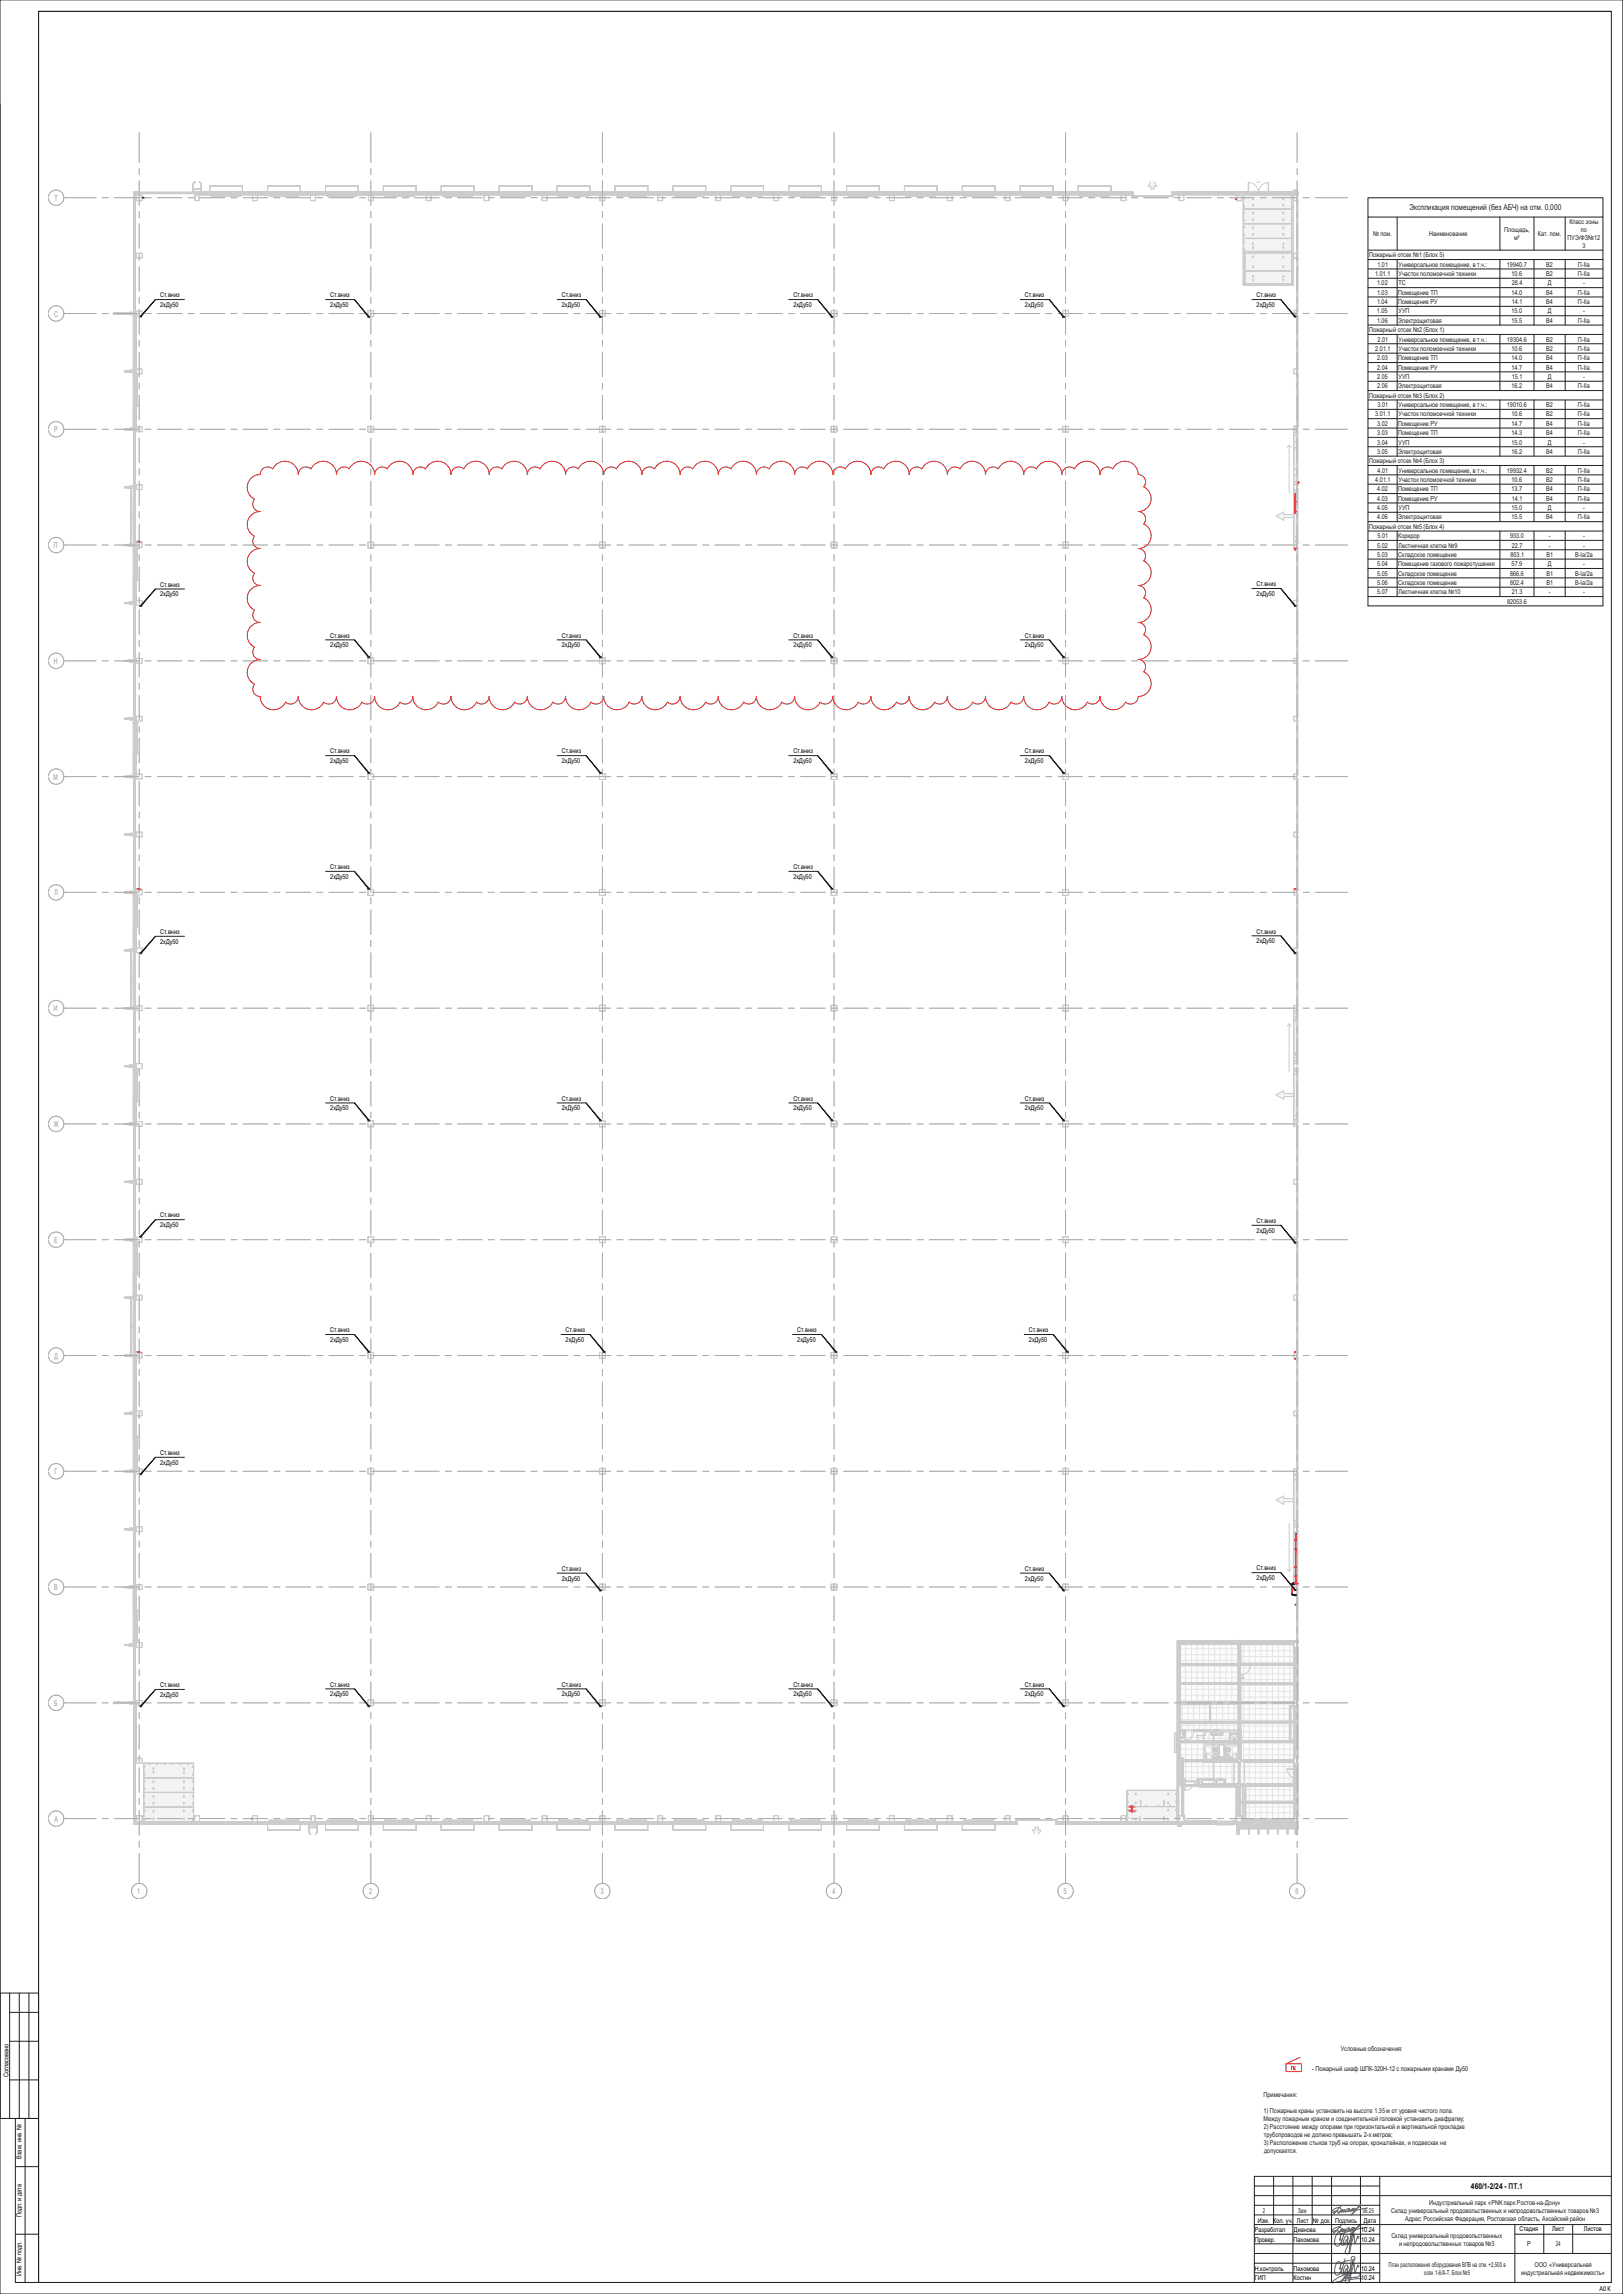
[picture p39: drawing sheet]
<svg xmlns="http://www.w3.org/2000/svg" width="841mm" height="1189mm" viewBox="0 0 841 1189" stroke-linecap="round" stroke-linejoin="round" font-family="sans-serif">
<defs><g id="words">
<g font-size="4.2" fill="#dbdad9">
<text x="28" y="104">Т</text>
<text x="28" y="164">С</text>
<text x="28" y="224">Р</text>
<text x="28" y="284">П</text>
<text x="28" y="344">Н</text>
<text x="28" y="404">М</text>
<text x="28" y="464">Л</text>
<text x="28" y="524">И</text>
<text x="28" y="584">Ж</text>
<text x="28" y="644">Е</text>
<text x="28" y="704">Д</text>
<text x="28" y="764">Г</text>
<text x="28" y="824">В</text>
<text x="28" y="884">Б</text>
<text x="28" y="944">А</text>
<text x="71" y="981">1</text>
<text x="191" y="981">2</text>
<text x="311" y="981">3</text>
<text x="431" y="981">4</text>
<text x="551" y="981">5</text>
<text x="671" y="981">6</text>
</g>
<text font-size="4.2" fill="#231f20" x="730" y="109">Экспликация помещений (без АБЧ) на отм. 0.000</text>
<text font-size="4.2" fill="#010202" x="762" y="1134">460/1-2/24 - ПТ.1</text>
<g font-size="3.5" fill="#231f20">
<text x="813" y="116">Класс зоны</text>
<text x="712" y="122">№ пом.</text>
<text x="741" y="122">Наименование</text>
<text x="779" y="120">Площадь,</text>
<text x="785" y="124">м²</text>
<text x="797" y="122">Кат. пом.</text>
<text x="812" y="124">ПУЭ/ФЗ№12</text>
<text x="819" y="120">по</text>
<text x="820" y="128">3</text>
<text x="709" y="133">Пожарный отсек №1 (Блок 5)</text>
<text x="713" y="143">1.01.1</text>
<text x="714" y="138">1.01</text>
<text x="725" y="138">Универсальное помещение, в т.ч.:</text>
<text x="725" y="143">Участок поломоечной техники</text>
<text x="781" y="138">19940.7</text>
<text x="783" y="143">10.6</text>
<text x="801" y="138">В2</text>
<text x="801" y="143">В2</text>
<text x="818" y="138">П-IIа</text>
<text x="818" y="143">П-IIа</text>
<text x="714" y="148">1.02</text>
<text x="725" y="148">ТС</text>
<text x="783" y="148">28.4</text>
<text x="802" y="148">Д</text>
<text x="820" y="148">-</text>
<text x="714" y="153">1.03</text>
<text x="724" y="153">Помещение ТП</text>
<text x="783" y="153">14.0</text>
<text x="801" y="153">В4</text>
<text x="818" y="153">П-IIа</text>
<text x="714" y="158">1.04</text>
<text x="724" y="158">Помещение РУ</text>
<text x="783" y="158">14.1</text>
<text x="801" y="158">В4</text>
<text x="818" y="158">П-IIа</text>
<text x="714" y="162">1.05</text>
<text x="714" y="167">1.06</text>
<text x="725" y="167">Электрощитовая</text>
<text x="725" y="162">УУП</text>
<text x="783" y="167">15.5</text>
<text x="783" y="162">15.0</text>
<text x="801" y="167">В4</text>
<text x="802" y="162">Д</text>
<text x="818" y="167">П-IIа</text>
<text x="820" y="162">-</text>
<text x="709" y="172">Пожарный отсек №2 (Блок 1)</text>
<text x="714" y="177">2.01</text>
<text x="725" y="177">Универсальное помещение, в т.ч.:</text>
<text x="781" y="177">19304.6</text>
<text x="801" y="177">В2</text>
<text x="818" y="177">П-IIа</text>
<text x="713" y="182">2.01.1</text>
<text x="725" y="182">Участок поломоечной техники</text>
<text x="783" y="182">10.6</text>
<text x="801" y="182">В2</text>
<text x="818" y="182">П-IIа</text>
<text x="714" y="187">2.03</text>
<text x="714" y="192">2.04</text>
<text x="724" y="187">Помещение ТП</text>
<text x="724" y="192">Помещение РУ</text>
<text x="783" y="187">14.0</text>
<text x="783" y="192">14.7</text>
<text x="801" y="187">В4</text>
<text x="801" y="192">В4</text>
<text x="818" y="187">П-IIа</text>
<text x="818" y="192">П-IIа</text>
<text x="714" y="196">2.05</text>
<text x="725" y="196">УУП</text>
<text x="783" y="196">15.1</text>
<text x="802" y="196">Д</text>
<text x="820" y="196">-</text>
<text x="714" y="201">2.06</text>
<text x="725" y="201">Электрощитовая</text>
<text x="783" y="201">16.2</text>
<text x="801" y="201">В4</text>
<text x="818" y="201">П-IIа</text>
<text x="709" y="206">Пожарный отсек №3 (Блок 2)</text>
<text x="713" y="216">3.01.1</text>
<text x="714" y="211">3.01</text>
<text x="725" y="211">Универсальное помещение, в т.ч.:</text>
<text x="725" y="216">Участок поломоечной техники</text>
<text x="781" y="211">19010.6</text>
<text x="783" y="216">10.6</text>
<text x="801" y="211">В2</text>
<text x="801" y="216">В2</text>
<text x="818" y="211">П-IIа</text>
<text x="818" y="216">П-IIа</text>
<text x="714" y="221">3.02</text>
<text x="724" y="221">Помещение РУ</text>
<text x="783" y="221">14.7</text>
<text x="801" y="221">В4</text>
<text x="818" y="221">П-IIа</text>
<text x="714" y="226">3.03</text>
<text x="724" y="226">Помещение ТП</text>
<text x="783" y="226">14.3</text>
<text x="801" y="226">В4</text>
<text x="818" y="226">П-IIа</text>
<text x="714" y="230">3.04</text>
<text x="725" y="230">УУП</text>
<text x="783" y="230">15.0</text>
<text x="802" y="230">Д</text>
<text x="820" y="230">-</text>
<text x="714" y="235">3.05</text>
<text x="725" y="235">Электрощитовая</text>
<text x="783" y="235">16.2</text>
<text x="801" y="235">В4</text>
<text x="818" y="235">П-IIа</text>
<text x="709" y="240">Пожарный отсек №4 (Блок 3)</text>
<text x="714" y="245">4.01</text>
<text x="725" y="245">Универсальное помещение, в т.ч.:</text>
<text x="781" y="245">19932.4</text>
<text x="801" y="245">В2</text>
<text x="818" y="245">П-IIа</text>
<text x="713" y="250">4.01.1</text>
<text x="725" y="250">Участок поломоечной техники</text>
<text x="783" y="250">10.6</text>
<text x="801" y="250">В2</text>
<text x="818" y="250">П-IIа</text>
<text x="714" y="255">4.02</text>
<text x="724" y="255">Помещение ТП</text>
<text x="783" y="255">13.7</text>
<text x="801" y="255">В4</text>
<text x="818" y="255">П-IIа</text>
<text x="714" y="260">4.03</text>
<text x="724" y="260">Помещение РУ</text>
<text x="783" y="260">14.1</text>
<text x="801" y="260">В4</text>
<text x="818" y="260">П-IIа</text>
<text x="714" y="264">4.05</text>
<text x="714" y="269">4.06</text>
<text x="725" y="269">Электрощитовая</text>
<text x="725" y="264">УУП</text>
<text x="783" y="264">15.0</text>
<text x="783" y="269">15.5</text>
<text x="801" y="269">В4</text>
<text x="802" y="264">Д</text>
<text x="818" y="269">П-IIа</text>
<text x="820" y="264">-</text>
<text x="709" y="274">Пожарный отсек №5 (Блок 4)</text>
<text x="714" y="279">5.01</text>
<text x="724" y="279">Коридор</text>
<text x="782" y="279">933.0</text>
<text x="803" y="279">-</text>
<text x="820" y="279">-</text>
<text x="714" y="284">5.02</text>
<text x="725" y="284">Лестничная клетка №9</text>
<text x="783" y="284">22.7</text>
<text x="803" y="284">-</text>
<text x="820" y="284">-</text>
<text x="714" y="289">5.03</text>
<text x="714" y="293">5.04</text>
<text x="724" y="293">Помещение газового пожаротушения</text>
<text x="725" y="289">Складское помещение</text>
<text x="783" y="289">853.1</text>
<text x="783" y="293">57.9</text>
<text x="801" y="289">В1</text>
<text x="802" y="293">Д</text>
<text x="816" y="289">В-Iа/2а</text>
<text x="820" y="293">-</text>
<text x="714" y="298">5.05</text>
<text x="725" y="298">Складское помещение</text>
<text x="782" y="298">866.6</text>
<text x="801" y="298">В1</text>
<text x="816" y="298">В-Iа/2а</text>
<text x="714" y="303">5.06</text>
<text x="725" y="303">Складское помещение</text>
<text x="782" y="303">802.4</text>
<text x="801" y="303">В1</text>
<text x="816" y="303">В-Iа/2а</text>
<text x="714" y="308">5.07</text>
<text x="725" y="308">Лестничная клетка №10</text>
<text x="783" y="308">21.3</text>
<text x="803" y="308">-</text>
<text x="820" y="308">-</text>
<text x="781" y="313">82053.6</text>
<text x="695" y="1063">Условные обозначения:</text>
<text x="655" y="1087">Примечания:</text>
<text x="655" y="1095">1) Пожарные краны установить на высоте 1.35м от уровня чистого пола.</text>
<text x="655" y="1099">Между пожарным краном и соединительной головкой установить диафрагму;</text>
<text x="655" y="1103">2)Расстояние между опорами при горизонтальной и вертикальной прокладке</text>
<text x="655" y="1108">трубопроводов не должно превышать 2-х метров;</text>
<text x="655" y="1112">3) Расположение стыков труб на опорах, кронштейнах, и подвесках не</text>
<text x="655" y="1116">допускается.</text>
<text x="741" y="1143">Индустриальный парк «PNK парк Ростов-на-Дону»</text>
<text x="654" y="1147">2</text>
<text x="673" y="1147">Зам</text>
<text x="706" y="1147">06.25</text>
<text x="721" y="1147">Склад универсальный продовольственных и непродовольственных товаров №3</text>
<text x="728" y="1151">Адрес: Российская Федерация, Ростовская область, Аксайский район</text>
<text x="721" y="1160">Склад универсальный продовольственных</text>
<text x="725" y="1164">и непродовольственных товаров №3</text>
<text x="791" y="1164">Р</text>
<text x="806" y="1164">24</text>
<text x="720" y="1175">План расположения оборудованияВПВ на отм. +2,500 в</text>
<text x="795" y="1175">ООО «Универсальная</text>
<text x="738" y="1179">осях 1-6/А-Т. Блок №5</text>
<text x="788" y="1179">индустриальная недвижимость»</text>
</g>
<g font-size="3.5" fill="#010202">
<text x="83" y="154">Ст.вниз</text>
<text x="171" y="154">Ст.вниз</text>
<text x="291" y="154">Ст.вниз</text>
<text x="411" y="154">Ст.вниз</text>
<text x="531" y="154">Ст.вниз</text>
<text x="651" y="154">Ст.вниз</text>
<text x="83" y="159">2хДу50</text>
<text x="171" y="159">2хДу50</text>
<text x="291" y="159">2хДу50</text>
<text x="411" y="159">2хДу50</text>
<text x="531" y="159">2хДу50</text>
<text x="651" y="159">2хДу50</text>
<text x="83" y="304">Ст.вниз</text>
<text x="651" y="304">Ст.вниз</text>
<text x="83" y="309">2хДу50</text>
<text x="651" y="309">2хДу50</text>
<text x="171" y="330">Ст.вниз</text>
<text x="171" y="335">2хДу50</text>
<text x="291" y="330">Ст.вниз</text>
<text x="291" y="335">2хДу50</text>
<text x="411" y="330">Ст.вниз</text>
<text x="411" y="335">2хДу50</text>
<text x="531" y="330">Ст.вниз</text>
<text x="531" y="335">2хДу50</text>
<text x="171" y="390">Ст.вниз</text>
<text x="171" y="395">2хДу50</text>
<text x="291" y="390">Ст.вниз</text>
<text x="291" y="395">2хДу50</text>
<text x="411" y="390">Ст.вниз</text>
<text x="411" y="395">2хДу50</text>
<text x="531" y="390">Ст.вниз</text>
<text x="531" y="395">2хДу50</text>
<text x="171" y="450">Ст.вниз</text>
<text x="171" y="455">2хДу50</text>
<text x="411" y="450">Ст.вниз</text>
<text x="411" y="455">2хДу50</text>
<text x="83" y="484">Ст.вниз</text>
<text x="651" y="484">Ст.вниз</text>
<text x="83" y="489">2хДу50</text>
<text x="651" y="489">2хДу50</text>
<text x="171" y="570">Ст.вниз</text>
<text x="171" y="575">2хДу50</text>
<text x="291" y="570">Ст.вниз</text>
<text x="291" y="575">2хДу50</text>
<text x="411" y="570">Ст.вниз</text>
<text x="411" y="575">2хДу50</text>
<text x="531" y="570">Ст.вниз</text>
<text x="531" y="575">2хДу50</text>
<text x="83" y="631">Ст.вниз</text>
<text x="83" y="636">2хДу50</text>
<text x="651" y="634">Ст.вниз</text>
<text x="651" y="639">2хДу50</text>
<text x="171" y="690">Ст.вниз</text>
<text x="171" y="695">2хДу50</text>
<text x="293" y="690">Ст.вниз</text>
<text x="293" y="695">2хДу50</text>
<text x="413" y="690">Ст.вниз</text>
<text x="413" y="695">2хДу50</text>
<text x="533" y="690">Ст.вниз</text>
<text x="533" y="695">2хДу50</text>
<text x="83" y="754">Ст.вниз</text>
<text x="83" y="759">2хДу50</text>
<text x="291" y="814">Ст.вниз</text>
<text x="531" y="814">Ст.вниз</text>
<text x="651" y="814">Ст.вниз</text>
<text x="291" y="819">2хДу50</text>
<text x="531" y="819">2хДу50</text>
<text x="651" y="819">2хДу50</text>
<text x="83" y="874">Ст.вниз</text>
<text x="171" y="874">Ст.вниз</text>
<text x="291" y="874">Ст.вниз</text>
<text x="411" y="874">Ст.вниз</text>
<text x="531" y="874">Ст.вниз</text>
<text x="83" y="879">2хДу50</text>
<text x="171" y="879">2хДу50</text>
<text x="291" y="879">2хДу50</text>
<text x="411" y="879">2хДу50</text>
<text x="531" y="879">2хДу50</text>
<text x="680" y="1073">- Пожарный шкаф ШПК-320Н-12 с пожарными кранами Ду50</text>
<text x="4" y="1076" transform="rotate(-90 4 1076)">Согласовано</text>
<text x="11" y="1119" transform="rotate(-90 11 1119)">Взам. инв. №</text>
<text x="11" y="1149" transform="rotate(-90 11 1149)">Подп. и дата</text>
<text x="652" y="1152">Изм. Кол. уч. Лист № док. Подпись</text>
<text x="707" y="1152">Дата</text>
<text x="650" y="1157">Разработал</text>
<text x="671" y="1157">Дианова</text>
<text x="705" y="1157">10.24</text>
<text x="787" y="1156">Стадия</text>
<text x="804" y="1156">Лист</text>
<text x="821" y="1156">Листов</text>
<text x="650" y="1162">Провер.</text>
<text x="670" y="1162">Пахомова</text>
<text x="705" y="1162">10.24</text>
<text x="11" y="1179" transform="rotate(-90 11 1179)">Инв. № подл.</text>
<text x="650" y="1182">ГИП</text>
<text x="650" y="1177">Н.контроль</text>
<text x="670" y="1182">Костин</text>
<text x="670" y="1177">Пахомова</text>
<text x="705" y="1182">10.24</text>
<text x="705" y="1177">10.24</text>
<text x="829" y="1187">А0 К</text>
</g>
</g></defs>
<path d="M670 1072l1 1M671 1071l-1 1v1v-2h-1v2M674 1066l-8 4h8v4h-8v-4" fill="none" stroke="#ed2024" stroke-width=".52"/>
<path d="M672 202h.1" fill="none" stroke="#f6fafd" stroke-width=".52"/>
<path d="M673 202h.1M672 202h.1" fill="none" stroke="#f6fafd" stroke-width=".52"/>
<path d="M673 202h.1" fill="none" stroke="#faf9f4" stroke-width=".52"/>
<path d="M673 202h.1" fill="none" stroke="#f6fafd" stroke-width=".52"/>
<path d="M673 202h.1" fill="none" stroke="#f6fafd" stroke-width=".52"/>
<path d="M673 194h.1" fill="none" stroke="#faf9f4" stroke-width=".52"/>
<path d="M673 194h.1" fill="none" stroke="#f6fafd" stroke-width=".52"/>
<path d="M673 194h.1" fill="none" stroke="#f6fafd" stroke-width=".52"/>
<path d="M673 194v4zM673 194v4z" fill="#faf9f4"/>
<path d="M673 194v4z" fill="none" stroke="#faf9f4" stroke-width=".52"/>
<path d="M673 194v4zM673 194v4z" fill="#f6fafd"/>
<path d="M673 194v4z" fill="none" stroke="#f6fafd" stroke-width=".52"/>
<path d="M673 198h.1" fill="none" stroke="#f6fafd" stroke-width=".52"/>
<path d="M673 202v13zM673 202v13z" fill="#faf9f4"/>
<path d="M673 202v13z" fill="none" stroke="#faf9f4" stroke-width=".52"/>
<path d="M673 215v6zM673 215v6z" fill="#faf9f4"/>
<path d="M673 215v6z" fill="none" stroke="#faf9f4" stroke-width=".52"/>
<path d="M673 202v19zM673 202v19z" fill="#f6fafd"/>
<path d="M673 202v19z" fill="none" stroke="#f6fafd" stroke-width=".52"/>
<path d="M673 221h.1" fill="none" stroke="#f6fafd" stroke-width=".52"/>
<path d="M613 941h1zM613 941h1z" fill="#fcfdfb"/>
<path d="M613 941h1z" fill="none" stroke="#fcfdfb" stroke-width=".52"/>
<path d="M643 852h27zM643 852h27z" fill="#fcfdfb"/>
<path d="M643 852h27z" fill="none" stroke="#fcfdfb" stroke-width=".52"/>
<path d="M643 852h.1" fill="none" stroke="#fcfdfb" stroke-width=".52"/>
<path d="M643 882v1zM643 882v1z" fill="#fcfdfb"/>
<path d="M643 882v1z" fill="none" stroke="#fcfdfb" stroke-width=".52"/>
<path d="M641 912v1zM641 912v1z" fill="#fcfdfb"/>
<path d="M641 912v1z" fill="none" stroke="#fcfdfb" stroke-width=".52"/>
<path d="M641 913h.1" fill="none" stroke="#fcfdfb" stroke-width=".52"/>
<path d="M641 913h.1" fill="none" stroke="#fcfdfb" stroke-width=".52"/>
<path d="M641 913h2zM641 913h2z" fill="#fcfdfb"/>
<path d="M641 913h2z" fill="none" stroke="#fcfdfb" stroke-width=".52"/>
<path d="M670 881h2zM670 881h2z" fill="#fcfdfb"/>
<path d="M670 881h2z" fill="none" stroke="#fcfdfb" stroke-width=".52"/>
<path d="M670 852v2zM670 852v2z" fill="#fcfdfb"/>
<path d="M670 852v2z" fill="none" stroke="#fcfdfb" stroke-width=".52"/>
<path d="M670 854h2zM670 854h2z" fill="#fcfdfb"/>
<path d="M670 854h2z" fill="none" stroke="#fcfdfb" stroke-width=".52"/>
<path d="M672 854v27zM672 854v27z" fill="#fcfdfb"/>
<path d="M672 854v27z" fill="none" stroke="#fcfdfb" stroke-width=".52"/>
<path d="M641 912h2zM641 912h2z" fill="#fcfdfb"/>
<path d="M641 912h2z" fill="none" stroke="#fcfdfb" stroke-width=".52"/>
<path d="M643 912v1zM643 912v1z" fill="#fcfdfb"/>
<path d="M643 912v1z" fill="none" stroke="#fcfdfb" stroke-width=".52"/>
<path d="M611 883h.1" fill="none" stroke="#fcfdfb" stroke-width=".52"/>
<path d="M611 884v13zM611 884v13z" fill="#fcfdfb"/>
<path d="M611 884v13z" fill="none" stroke="#fcfdfb" stroke-width=".52"/>
<path d="M611 883h1zM611 883h1z" fill="#fcfdfb"/>
<path d="M611 883h1z" fill="none" stroke="#fcfdfb" stroke-width=".52"/>
<path d="M614 944h16zM614 944h16z" fill="#fcfdfb"/>
<path d="M614 944h16z" fill="none" stroke="#fcfdfb" stroke-width=".52"/>
<path d="M669 944h1zM669 944h1z" fill="#fcfdfb"/>
<path d="M669 944h1z" fill="none" stroke="#fcfdfb" stroke-width=".52"/>
<path d="M645 944h.1" fill="none" stroke="#fcfdfb" stroke-width=".52"/>
<path d="M670 941v3zM670 941v3z" fill="#fcfdfb"/>
<path d="M670 941v3z" fill="none" stroke="#fcfdfb" stroke-width=".52"/>
<path d="M670 944h.1" fill="none" stroke="#fcfdfb" stroke-width=".52"/>
<path d="M670 941h2zM670 941h2z" fill="#fcfdfb"/>
<path d="M670 941h2z" fill="none" stroke="#fcfdfb" stroke-width=".52"/>
<path d="M670 914h2zM670 914h2z" fill="#fcfdfb"/>
<path d="M670 914h2z" fill="none" stroke="#fcfdfb" stroke-width=".52"/>
<path d="M642 883v11zM642 883v11z" fill="#fcfdfb"/>
<path d="M642 883v11z" fill="none" stroke="#fcfdfb" stroke-width=".52"/>
<path d="M642 894v3zM642 894v3z" fill="#fcfdfb"/>
<path d="M642 894v3z" fill="none" stroke="#fcfdfb" stroke-width=".52"/>
<path d="M643 883v11zM643 883v11z" fill="#fcfdfb"/>
<path d="M643 883v11z" fill="none" stroke="#fcfdfb" stroke-width=".52"/>
<path d="M643 894v3zM643 894v3z" fill="#fcfdfb"/>
<path d="M643 894v3z" fill="none" stroke="#fcfdfb" stroke-width=".52"/>
<path d="M643 883v14zM643 883v14z" fill="#fcfdfb"/>
<path d="M643 883v14z" fill="none" stroke="#fcfdfb" stroke-width=".52"/>
<path d="M642 883v14zM642 883v14z" fill="#fcfdfb"/>
<path d="M642 883v14z" fill="none" stroke="#fcfdfb" stroke-width=".52"/>
<path d="M641 913h.1" fill="none" stroke="#fcfdfb" stroke-width=".52"/>
<path d="M629 913h8zM629 913h8z" fill="#fcfdfb"/>
<path d="M629 913h8z" fill="none" stroke="#fcfdfb" stroke-width=".52"/>
<path d="M625 913h.1" fill="none" stroke="#fcfdfb" stroke-width=".52"/>
<path d="M625 913h.1" fill="none" stroke="#fcfdfb" stroke-width=".52"/>
<path d="M641 913h.1" fill="none" stroke="#fcfdfb" stroke-width=".52"/>
<path d="M629 913h8zM629 913h8z" fill="#fcfdfb"/>
<path d="M629 913h8z" fill="none" stroke="#fcfdfb" stroke-width=".52"/>
<path d="M625 913h.1" fill="none" stroke="#fcfdfb" stroke-width=".52"/>
<path d="M641 913h.1" fill="none" stroke="#f6fafd" stroke-width=".52"/>
<path d="M635 913h2zM635 913h2z" fill="#f6fafd"/>
<path d="M635 913h2z" fill="none" stroke="#f6fafd" stroke-width=".52"/>
<path d="M632 913h2zM632 913h2z" fill="#f6fafd"/>
<path d="M632 913h2z" fill="none" stroke="#f6fafd" stroke-width=".52"/>
<path d="M629 913h2zM629 913h2z" fill="#f6fafd"/>
<path d="M629 913h2z" fill="none" stroke="#f6fafd" stroke-width=".52"/>
<path d="M625 913h.1" fill="none" stroke="#f6fafd" stroke-width=".52"/>
<path d="M633 897h9zM633 897h9z" fill="#fcfdfb"/>
<path d="M633 897h9z" fill="none" stroke="#fcfdfb" stroke-width=".52"/>
<path d="M633 897h9zM633 897h9z" fill="#f6fafd"/>
<path d="M633 897h9z" fill="none" stroke="#f6fafd" stroke-width=".52"/>
<path d="M633 897h.1" fill="none" stroke="#f6fafd" stroke-width=".52"/>
<path d="M633 897h9zM633 897h9z" fill="#fcfdfb"/>
<path d="M633 897h9z" fill="none" stroke="#fcfdfb" stroke-width=".52"/>
<path d="M634 904v9zM634 904v9z" fill="#f6fafd"/>
<path d="M634 904v9z" fill="none" stroke="#f6fafd" stroke-width=".52"/>
<path d="M634 913h.1" fill="none" stroke="#f6fafd" stroke-width=".52"/>
<path d="M635 904v9zM635 904v9z" fill="#f6fafd"/>
<path d="M635 904v9z" fill="none" stroke="#f6fafd" stroke-width=".52"/>
<path d="M635 913h.1" fill="none" stroke="#f6fafd" stroke-width=".52"/>
<path d="M632 904v9zM632 904v9z" fill="#f6fafd"/>
<path d="M632 904v9z" fill="none" stroke="#f6fafd" stroke-width=".52"/>
<path d="M632 913h.1" fill="none" stroke="#f6fafd" stroke-width=".52"/>
<path d="M631 904v9zM631 904v9z" fill="#f6fafd"/>
<path d="M631 904v9z" fill="none" stroke="#f6fafd" stroke-width=".52"/>
<path d="M635 904h7zM635 904h7z" fill="#f6fafd"/>
<path d="M635 904h7z" fill="none" stroke="#f6fafd" stroke-width=".52"/>
<path d="M634 904h.1" fill="none" stroke="#f6fafd" stroke-width=".52"/>
<path d="M632 904h.1" fill="none" stroke="#f6fafd" stroke-width=".52"/>
<path d="M625 904h6zM625 904h6z" fill="#f6fafd"/>
<path d="M625 904h6z" fill="none" stroke="#f6fafd" stroke-width=".52"/>
<path d="M634 903l8 1zM634 903l8 1z" fill="#f6fafd"/>
<path d="M634 903l8 1z" fill="none" stroke="#f6fafd" stroke-width=".52"/>
<path d="M625 903l7 1zM625 903l7 1z" fill="#f6fafd"/>
<path d="M625 903l7 1z" fill="none" stroke="#f6fafd" stroke-width=".52"/>
<path d="M624 897v2zM624 897v2z" fill="#fcfdfb"/>
<path d="M624 897v2z" fill="none" stroke="#fcfdfb" stroke-width=".52"/>
<path d="M624 903v10zM624 903v10z" fill="#fcfdfb"/>
<path d="M624 903v10z" fill="none" stroke="#fcfdfb" stroke-width=".52"/>
<path d="M624 897l1 2zM624 897l1 2z" fill="#f6fafd"/>
<path d="M624 897l1 2z" fill="none" stroke="#f6fafd" stroke-width=".52"/>
<path d="M624 903l1 1zM624 903l1 1z" fill="#f6fafd"/>
<path d="M624 903l1 1z" fill="none" stroke="#f6fafd" stroke-width=".52"/>
<path d="M624 904l1 6zM624 904l1 6z" fill="#f6fafd"/>
<path d="M624 904l1 6z" fill="none" stroke="#f6fafd" stroke-width=".52"/>
<path d="M624 910l1 3zM624 910l1 3z" fill="#f6fafd"/>
<path d="M624 910l1 3z" fill="none" stroke="#f6fafd" stroke-width=".52"/>
<path d="M625 913h.1M624 913h.1" fill="none" stroke="#f6fafd" stroke-width=".52"/>
<path d="M624 897v2zM624 897v2z" fill="#fcfdfb"/>
<path d="M624 897v2z" fill="none" stroke="#fcfdfb" stroke-width=".52"/>
<path d="M624 903v10zM624 903v10z" fill="#fcfdfb"/>
<path d="M624 903v10z" fill="none" stroke="#fcfdfb" stroke-width=".52"/>
<path d="M672 914v2zM672 914v2z" fill="#fcfdfb"/>
<path d="M672 914v2z" fill="none" stroke="#fcfdfb" stroke-width=".52"/>
<path d="M672 923v18zM672 923v18z" fill="#fcfdfb"/>
<path d="M672 923v18z" fill="none" stroke="#fcfdfb" stroke-width=".52"/>
<path d="M639 945h3zM639 945h3h-3z" fill="#fff"/>
<path d="M639 945h3zM639 945h3h-3z" fill="none" stroke="#fff" stroke-width=".52"/>
<path d="M612 945h18zM612 945h18h-18z" fill="#fff"/>
<path d="M612 945h18zM612 945h18h-18z" fill="none" stroke="#fff" stroke-width=".52"/>
<path d="M669 945h3zM669 945h3h-3z" fill="#fff"/>
<path d="M669 945h3zM669 945h3h-3z" fill="none" stroke="#fff" stroke-width=".52"/>
<path d="M642 945h3zM642 945h3h-3z" fill="#fff"/>
<path d="M642 945h3zM642 945h3h-3z" fill="none" stroke="#fff" stroke-width=".52"/>
<path d="M645 945h24zM645 945h24h-24z" fill="#fff"/>
<path d="M645 945h24zM645 945h24h-24z" fill="none" stroke="#fff" stroke-width=".52"/>
<path d="M672 945h1zM672 945h1z" fill="#fff"/>
<path d="M672 945h1z" fill="none" stroke="#fff" stroke-width=".52"/>
<path d="M672 913v29zM672 913v29z" fill="#f3f3f3"/>
<path d="M672 913v29z" fill="none" stroke="#f3f3f3" stroke-width=".52"/>
<path d="M672 913v29zM672 913v29z" fill="#f3f3f3"/>
<path d="M672 913v29z" fill="none" stroke="#f3f3f3" stroke-width=".52"/>
<path d="M672 913v29zM672 913v29z" fill="#f3f3f3"/>
<path d="M672 913v29z" fill="none" stroke="#f3f3f3" stroke-width=".52"/>
<path d="M672 913v29zM672 913v29z" fill="#f3f3f3"/>
<path d="M672 913v29z" fill="none" stroke="#f3f3f3" stroke-width=".52"/>
<path d="M672 913v29zM672 913v29z" fill="#f3f3f3"/>
<path d="M672 913v29z" fill="none" stroke="#f3f3f3" stroke-width=".52"/>
<path d="M621 926h20zM621 926h20z" fill="#fcfdfb"/>
<path d="M621 926h20z" fill="none" stroke="#fcfdfb" stroke-width=".52"/>
<path d="M673 881h.1" fill="none" stroke="#fcfdfb" stroke-width=".52"/>
<path d="M673 881h.1" fill="none" stroke="#fcfdfb" stroke-width=".52"/>
<path d="M673 884h.1" fill="none" stroke="#fcfdfb" stroke-width=".52"/>
<path d="M673 884h.1" fill="none" stroke="#fcfdfb" stroke-width=".52"/>
<path d="M673 854h.1" fill="none" stroke="#fcfdfb" stroke-width=".52"/>
<path d="M673 854h.1" fill="none" stroke="#fcfdfb" stroke-width=".52"/>
<path d="M673 911h.1" fill="none" stroke="#fcfdfb" stroke-width=".52"/>
<path d="M673 911h.1" fill="none" stroke="#fcfdfb" stroke-width=".52"/>
<path d="M673 873v7zM673 873v7z" fill="#fcfdfb"/>
<path d="M673 873v7z" fill="none" stroke="#fcfdfb" stroke-width=".52"/>
<path d="M673 880v1zM673 880v1z" fill="#fcfdfb"/>
<path d="M673 880v1z" fill="none" stroke="#fcfdfb" stroke-width=".52"/>
<path d="M673 903v7zM673 903v7z" fill="#fcfdfb"/>
<path d="M673 903v7z" fill="none" stroke="#fcfdfb" stroke-width=".52"/>
<path d="M673 910v1zM673 910v1z" fill="#fcfdfb"/>
<path d="M673 910v1z" fill="none" stroke="#fcfdfb" stroke-width=".52"/>
<path d="M673 941h.1" fill="none" stroke="#fcfdfb" stroke-width=".52"/>
<path d="M673 914h.1" fill="none" stroke="#fcfdfb" stroke-width=".52"/>
<path d="M673 914h.1" fill="none" stroke="#fcfdfb" stroke-width=".52"/>
<path d="M673 914v2zM673 914v2z" fill="#fcfdfb"/>
<path d="M673 914v2z" fill="none" stroke="#fcfdfb" stroke-width=".52"/>
<path d="M673 923v18zM673 923v18z" fill="#fcfdfb"/>
<path d="M673 923v18z" fill="none" stroke="#fcfdfb" stroke-width=".52"/>
<path d="M643 852v11zM643 852v11z" fill="#fcfdfb"/>
<path d="M643 852v11z" fill="none" stroke="#fcfdfb" stroke-width=".52"/>
<path d="M643 870v12zM643 870v12z" fill="#fcfdfb"/>
<path d="M643 870v12z" fill="none" stroke="#fcfdfb" stroke-width=".52"/>
<path d="M642 852l1 11v-11zM642 852l1 11h-1z" fill="#f9fbf8"/>
<path d="M642 852l1 11h-1zM642 852h1v11z" fill="none" stroke="#f9fbf8" stroke-width=".52"/>
<path d="M642 870l1 10v-10zM642 870l1 10h-1z" fill="#f9fbf8"/>
<path d="M642 870l1 10h-1zM642 870h1v10z" fill="none" stroke="#f9fbf8" stroke-width=".52"/>
<path d="M642 880l1 2v-2zM642 880l1 2h-1z" fill="#f9fbf8"/>
<path d="M642 880l1 2h-1zM642 880h1v2z" fill="none" stroke="#f9fbf8" stroke-width=".52"/>
<path d="M612 883h29zM612 883h29z" fill="#fcfdfb"/>
<path d="M612 883h29z" fill="none" stroke="#fcfdfb" stroke-width=".52"/>
<path d="M612 882l29 1v-1zM612 882l29 1h-29z" fill="#f9fbf8"/>
<path d="M612 882l29 1h-29zM612 882h29v1z" fill="none" stroke="#f9fbf8" stroke-width=".52"/>
<path d="M673 198h.1" fill="none" stroke="#faf9f4" stroke-width=".52"/>
<path d="M672 199h.1" fill="none" stroke="#f6fafd" stroke-width=".52"/>
<path d="M673 199h.1M672 199h.1" fill="none" stroke="#f6fafd" stroke-width=".52"/>
<path d="M673 198h.1" fill="none" stroke="#f6fafd" stroke-width=".52"/>
<path d="M673 198h.1" fill="none" stroke="#f6fafd" stroke-width=".52"/>
<path d="M639 944h2zM639 944h2z" fill="#fcfdfb"/>
<path d="M639 944h2z" fill="none" stroke="#fcfdfb" stroke-width=".52"/>
<path d="M639 944h.1" fill="none" stroke="#fcfdfb" stroke-width=".52"/>
<path d="M630 944h.1" fill="none" stroke="#fcfdfb" stroke-width=".52"/>
<path d="M644 101h1zM644 101h1z" fill="#f3f3f3"/>
<path d="M644 101h1z" fill="none" stroke="#f3f3f3" stroke-width=".52"/>
<path d="M644 101v7zM644 101v7z" fill="#f3f3f3"/>
<path d="M644 101v7z" fill="none" stroke="#f3f3f3" stroke-width=".52"/>
<path d="M644 108h1zM644 108h1z" fill="#f3f3f3"/>
<path d="M644 108h1z" fill="none" stroke="#f3f3f3" stroke-width=".52"/>
<path d="M644 108v8zM644 108v8z" fill="#f3f3f3"/>
<path d="M644 108v8z" fill="none" stroke="#f3f3f3" stroke-width=".52"/>
<path d="M644 116h1zM644 116h1z" fill="#f3f3f3"/>
<path d="M644 116h1z" fill="none" stroke="#f3f3f3" stroke-width=".52"/>
<path d="M644 116v8zM644 116v8z" fill="#f3f3f3"/>
<path d="M644 116v8z" fill="none" stroke="#f3f3f3" stroke-width=".52"/>
<path d="M644 124h1zM644 124h1z" fill="#f3f3f3"/>
<path d="M644 124h1z" fill="none" stroke="#f3f3f3" stroke-width=".52"/>
<path d="M644 124v7zM644 124v7z" fill="#f3f3f3"/>
<path d="M644 124v7z" fill="none" stroke="#f3f3f3" stroke-width=".52"/>
<path d="M644 131h1zM644 131h1z" fill="#f3f3f3"/>
<path d="M644 131h1z" fill="none" stroke="#f3f3f3" stroke-width=".52"/>
<path d="M614 941v3zM614 941v3z" fill="#fcfdfb"/>
<path d="M614 941v3z" fill="none" stroke="#fcfdfb" stroke-width=".52"/>
<path d="M614 944h.1" fill="none" stroke="#fcfdfb" stroke-width=".52"/>
<path d="M641 941v3zM641 941v3z" fill="#fcfdfb"/>
<path d="M641 941v3z" fill="none" stroke="#fcfdfb" stroke-width=".52"/>
<path d="M641 883h1zM641 883h1z" fill="#fcfdfb"/>
<path d="M641 883h1z" fill="none" stroke="#fcfdfb" stroke-width=".52"/>
<path d="M641 926v11zM641 926v11z" fill="#fcfdfb"/>
<path d="M641 926v11z" fill="none" stroke="#fcfdfb" stroke-width=".52"/>
<path d="M641 937v4zM641 937v4z" fill="#fcfdfb"/>
<path d="M641 937v4z" fill="none" stroke="#fcfdfb" stroke-width=".52"/>
<path d="M621 923v3zM621 923v3z" fill="#fcfdfb"/>
<path d="M621 923v3z" fill="none" stroke="#fcfdfb" stroke-width=".52"/>
<path d="M621 922l1 1v-1zM621 922l1 1h-1z" fill="#f9fbf8"/>
<path d="M621 922l1 1h-1zM621 922h1v1z" fill="none" stroke="#f9fbf8" stroke-width=".52"/>
<path d="M611 922l3 1v-1zM611 922l3 1h-3z" fill="#f9fbf8"/>
<path d="M611 922l3 1h-3zM611 922h3v1z" fill="none" stroke="#f9fbf8" stroke-width=".52"/>
<path d="M621 922h1zM621 922h1z" fill="#fcfdfb"/>
<path d="M621 922h1z" fill="none" stroke="#fcfdfb" stroke-width=".52"/>
<path d="M613 922h1zM613 922h1z" fill="#fcfdfb"/>
<path d="M613 922h1z" fill="none" stroke="#fcfdfb" stroke-width=".52"/>
<path d="M611 922h1zM611 922h1z" fill="#fcfdfb"/>
<path d="M611 922h1z" fill="none" stroke="#fcfdfb" stroke-width=".52"/>
<path d="M621 923h.1" fill="none" stroke="#fcfdfb" stroke-width=".52"/>
<path d="M613 923h1zM613 923h1z" fill="#fcfdfb"/>
<path d="M613 923h1z" fill="none" stroke="#fcfdfb" stroke-width=".52"/>
<path d="M635 924h9zM635 924h9z" fill="#fcfdfb"/>
<path d="M635 924h9z" fill="none" stroke="#fcfdfb" stroke-width=".52"/>
<path d="M643 852h.1" fill="none" stroke="#fcfdfb" stroke-width=".52"/>
<path d="M672 138l1 1zM672 138l1 1z" fill="#f9fbf8"/>
<path d="M672 138l1 1z" fill="none" stroke="#f9fbf8" stroke-width=".52"/>
<path d="M613 923v1zM613 923v1z" fill="#fcfdfb"/>
<path d="M613 923v1z" fill="none" stroke="#fcfdfb" stroke-width=".52"/>
<path d="M613 924v2zM613 924v2z" fill="#fcfdfb"/>
<path d="M613 924v2z" fill="none" stroke="#fcfdfb" stroke-width=".52"/>
<path d="M613 926v11zM613 926v11z" fill="#fcfdfb"/>
<path d="M613 926v11z" fill="none" stroke="#fcfdfb" stroke-width=".52"/>
<path d="M613 937v4zM613 937v4z" fill="#fcfdfb"/>
<path d="M613 937v4z" fill="none" stroke="#fcfdfb" stroke-width=".52"/>
<path d="M613 941h.1" fill="none" stroke="#fcfdfb" stroke-width=".52"/>
<path d="M613 911v11zM613 911v11z" fill="#fcfdfb"/>
<path d="M613 911v11z" fill="none" stroke="#fcfdfb" stroke-width=".52"/>
<path d="M612 912v10zM612 912v10z" fill="#fcfdfb"/>
<path d="M612 912v10z" fill="none" stroke="#fcfdfb" stroke-width=".52"/>
<path d="M612 922h.1" fill="none" stroke="#fcfdfb" stroke-width=".52"/>
<path d="M613 911v11zM613 911v11z" fill="#fcfdfb"/>
<path d="M613 911v11z" fill="none" stroke="#fcfdfb" stroke-width=".52"/>
<path d="M613 897h.1" fill="none" stroke="#fcfdfb" stroke-width=".52"/>
<path d="M613 897v3zM613 897v3z" fill="#fcfdfb"/>
<path d="M613 897v3z" fill="none" stroke="#fcfdfb" stroke-width=".52"/>
<path d="M613 897v4zM613 897v4z" fill="#fcfdfb"/>
<path d="M613 897v4z" fill="none" stroke="#fcfdfb" stroke-width=".52"/>
<path d="M613 901h.1" fill="none" stroke="#fcfdfb" stroke-width=".52"/>
<path d="M613 897v4zM613 897v4z" fill="#fcfdfb"/>
<path d="M613 897v4z" fill="none" stroke="#fcfdfb" stroke-width=".52"/>
<path d="M611 900h2zM611 900h2z" fill="#fcfdfb"/>
<path d="M611 900h2z" fill="none" stroke="#fcfdfb" stroke-width=".52"/>
<path d="M611 901h2zM611 901h2z" fill="#fcfdfb"/>
<path d="M611 901h2z" fill="none" stroke="#fcfdfb" stroke-width=".52"/>
<path d="M611 901h2zM611 901h2z" fill="#fcfdfb"/>
<path d="M611 901h2z" fill="none" stroke="#fcfdfb" stroke-width=".52"/>
<path d="M619 897h5zM619 897h5z" fill="#fcfdfb"/>
<path d="M619 897h5z" fill="none" stroke="#fcfdfb" stroke-width=".52"/>
<path d="M611 897h3zM611 897h3z" fill="#fcfdfb"/>
<path d="M611 897h3z" fill="none" stroke="#fcfdfb" stroke-width=".52"/>
<path d="M619 897h5zM619 897h5z" fill="#fcfdfb"/>
<path d="M619 897h5z" fill="none" stroke="#fcfdfb" stroke-width=".52"/>
<path d="M613 897h1zM613 897h1z" fill="#fcfdfb"/>
<path d="M613 897h1z" fill="none" stroke="#fcfdfb" stroke-width=".52"/>
<path d="M611 897h2zM611 897h2z" fill="#fcfdfb"/>
<path d="M611 897h2z" fill="none" stroke="#fcfdfb" stroke-width=".52"/>
<path d="M619 897h5zM619 897h5z" fill="#fcfdfb"/>
<path d="M619 897h5z" fill="none" stroke="#fcfdfb" stroke-width=".52"/>
<path d="M613 897h1zM613 897h1z" fill="#fcfdfb"/>
<path d="M613 897h1z" fill="none" stroke="#fcfdfb" stroke-width=".52"/>
<path d="M611 897h2zM611 897h2z" fill="#fcfdfb"/>
<path d="M611 897h2z" fill="none" stroke="#fcfdfb" stroke-width=".52"/>
<path d="M619 897h5zM619 897h5z" fill="#fcfdfb"/>
<path d="M619 897h5z" fill="none" stroke="#fcfdfb" stroke-width=".52"/>
<path d="M611 897h3zM611 897h3z" fill="#fcfdfb"/>
<path d="M611 897h3z" fill="none" stroke="#fcfdfb" stroke-width=".52"/>
<path d="M643 897v15zM643 897v15z" fill="#fcfdfb"/>
<path d="M643 897v15z" fill="none" stroke="#fcfdfb" stroke-width=".52"/>
<path d="M643 897v15zM643 897v15z" fill="#fcfdfb"/>
<path d="M643 897v15z" fill="none" stroke="#fcfdfb" stroke-width=".52"/>
<path d="M642 897v6zM642 897v6z" fill="#f6fafd"/>
<path d="M642 897v6z" fill="none" stroke="#f6fafd" stroke-width=".52"/>
<path d="M642 903h.1" fill="none" stroke="#f6fafd" stroke-width=".52"/>
<path d="M642 904v6zM642 904v6z" fill="#f6fafd"/>
<path d="M642 904v6z" fill="none" stroke="#f6fafd" stroke-width=".52"/>
<path d="M642 910v2zM642 910v2z" fill="#f6fafd"/>
<path d="M642 910v2z" fill="none" stroke="#f6fafd" stroke-width=".52"/>
<path d="M611 911h2zM611 911h2z" fill="#fcfdfb"/>
<path d="M611 911h2z" fill="none" stroke="#fcfdfb" stroke-width=".52"/>
<path d="M611 912h1zM611 912h1z" fill="#fcfdfb"/>
<path d="M611 912h1z" fill="none" stroke="#fcfdfb" stroke-width=".52"/>
<path d="M611 911h2zM611 911h2z" fill="#fcfdfb"/>
<path d="M611 911h2z" fill="none" stroke="#fcfdfb" stroke-width=".52"/>
<path d="M631 923h3zM631 923h3z" fill="#fcfdfb"/>
<path d="M631 923h3z" fill="none" stroke="#fcfdfb" stroke-width=".52"/>
<path d="M623 923h7zM623 923h7z" fill="#fcfdfb"/>
<path d="M623 923h7z" fill="none" stroke="#fcfdfb" stroke-width=".52"/>
<path d="M622 922h13zM622 922h13z" fill="#fcfdfb"/>
<path d="M622 922h13z" fill="none" stroke="#fcfdfb" stroke-width=".52"/>
<path d="M622 922h13zM622 922h13z" fill="#fcfdfb"/>
<path d="M622 922h13z" fill="none" stroke="#fcfdfb" stroke-width=".52"/>
<path d="M634 923v2zM634 923v2z" fill="#fcfdfb"/>
<path d="M634 923v2z" fill="none" stroke="#fcfdfb" stroke-width=".52"/>
<path d="M635 922v2zM635 922v2z" fill="#fcfdfb"/>
<path d="M635 922v2z" fill="none" stroke="#fcfdfb" stroke-width=".52"/>
<path d="M635 924h.1" fill="none" stroke="#fcfdfb" stroke-width=".52"/>
<path d="M635 922v2zM635 922v2z" fill="#fcfdfb"/>
<path d="M635 922v2z" fill="none" stroke="#fcfdfb" stroke-width=".52"/>
<path d="M635 924h.1" fill="none" stroke="#fcfdfb" stroke-width=".52"/>
<path d="M623 925l19 1v-1zM623 925l19 1h-19z" fill="#f9fbf8"/>
<path d="M623 925l19 1h-19zM623 925h19v1z" fill="none" stroke="#f9fbf8" stroke-width=".52"/>
<path d="M622 922l1 2v-2zM622 922l1 2h-1z" fill="#f9fbf8"/>
<path d="M622 922l1 2h-1zM622 922h1v2z" fill="none" stroke="#f9fbf8" stroke-width=".52"/>
<path d="M622 924l1 2v-2zM622 924l1 2h-1z" fill="#f9fbf8"/>
<path d="M622 924l1 2h-1zM622 924h1v2z" fill="none" stroke="#f9fbf8" stroke-width=".52"/>
<path d="M630 923v2zM630 923v2z" fill="#fcfdfb"/>
<path d="M630 923v2z" fill="none" stroke="#fcfdfb" stroke-width=".52"/>
<path d="M631 923v2zM631 923v2z" fill="#fcfdfb"/>
<path d="M631 923v2z" fill="none" stroke="#fcfdfb" stroke-width=".52"/>
<path d="M643 925l1 12v-12zM643 925l1 12h-1z" fill="#f9fbf8"/>
<path d="M643 925l1 12h-1zM643 925h1v12z" fill="none" stroke="#f9fbf8" stroke-width=".52"/>
<path d="M643 937l1 4v-4zM643 937l1 4h-1z" fill="#f9fbf8"/>
<path d="M643 937l1 4h-1zM643 937h1v4z" fill="none" stroke="#f9fbf8" stroke-width=".52"/>
<path d="M644 925h1zM644 925h1z" fill="#fcfdfb"/>
<path d="M644 925h1z" fill="none" stroke="#fcfdfb" stroke-width=".52"/>
<path d="M644 924h1zM644 924h1z" fill="#fcfdfb"/>
<path d="M644 924h1z" fill="none" stroke="#fcfdfb" stroke-width=".52"/>
<path d="M644 924l1 1zM644 924l1 1z" fill="#fcfdfb"/>
<path d="M644 924l1 1z" fill="none" stroke="#fcfdfb" stroke-width=".52"/>
<path d="M645 925v2zM645 925v2z" fill="#fcfdfb"/>
<path d="M645 925v2z" fill="none" stroke="#fcfdfb" stroke-width=".52"/>
<path d="M645 924v1zM645 924v1z" fill="#fcfdfb"/>
<path d="M645 924v1z" fill="none" stroke="#fcfdfb" stroke-width=".52"/>
<path d="M645 925v2zM645 925v2z" fill="#fcfdfb"/>
<path d="M645 925v2z" fill="none" stroke="#fcfdfb" stroke-width=".52"/>
<path d="M645 925h.1" fill="none" stroke="#fcfdfb" stroke-width=".52"/>
<path d="M645 925v2zM645 925v2z" fill="#fcfdfb"/>
<path d="M645 925v2z" fill="none" stroke="#fcfdfb" stroke-width=".52"/>
<path d="M624 897h4zM624 897h4z" fill="#fcfdfb"/>
<path d="M624 897h4z" fill="none" stroke="#fcfdfb" stroke-width=".52"/>
<path d="M624 897h4zM624 897h4z" fill="#f6fafd"/>
<path d="M624 897h4z" fill="none" stroke="#f6fafd" stroke-width=".52"/>
<path d="M624 897h4zM624 897h4z" fill="#fcfdfb"/>
<path d="M624 897h4z" fill="none" stroke="#fcfdfb" stroke-width=".52"/>
<path d="M628 897h5zM628 897h5z" fill="#fcfdfb"/>
<path d="M628 897h5z" fill="none" stroke="#fcfdfb" stroke-width=".52"/>
<path d="M628 897h5zM628 897h5z" fill="#fcfdfb"/>
<path d="M628 897h5z" fill="none" stroke="#fcfdfb" stroke-width=".52"/>
<path d="M628 897h5zM628 897h5z" fill="#fcfdfb"/>
<path d="M628 897h5z" fill="none" stroke="#fcfdfb" stroke-width=".52"/>
<path d="M628 897v2zM628 897v2z" fill="#f6fafd"/>
<path d="M628 897v2z" fill="none" stroke="#f6fafd" stroke-width=".52"/>
<path d="M628 897v2zM628 897v2z" fill="#f6fafd"/>
<path d="M628 897v2z" fill="none" stroke="#f6fafd" stroke-width=".52"/>
<path d="M628 898l5 1zM628 898l5 1z" fill="#f6fafd"/>
<path d="M628 898l5 1z" fill="none" stroke="#f6fafd" stroke-width=".52"/>
<path d="M628 899h5zM628 899h5z" fill="#f6fafd"/>
<path d="M628 899h5z" fill="none" stroke="#f6fafd" stroke-width=".52"/>
<path d="M633 897v1zM633 897v1z" fill="#f6fafd"/>
<path d="M633 897v1z" fill="none" stroke="#f6fafd" stroke-width=".52"/>
<path d="M633 898h.1" fill="none" stroke="#f6fafd" stroke-width=".52"/>
<path d="M633 897l1 2zM633 897l1 2z" fill="#f6fafd"/>
<path d="M633 897l1 2z" fill="none" stroke="#f6fafd" stroke-width=".52"/>
<path d="M634 899h.1M633 899h.1" fill="none" stroke="#f6fafd" stroke-width=".52"/>
<path d="M645 941v3zM645 941v3z" fill="#fcfdfb"/>
<path d="M645 941v3z" fill="none" stroke="#fcfdfb" stroke-width=".52"/>
<path d="M645 944h.1" fill="none" stroke="#fcfdfb" stroke-width=".52"/>
<path d="M645 941v3zM645 941v3z" fill="#fcfdfb"/>
<path d="M645 941v3z" fill="none" stroke="#fcfdfb" stroke-width=".52"/>
<path d="M645 941v3zM645 941v3z" fill="#fcfdfb"/>
<path d="M645 941v3z" fill="none" stroke="#fcfdfb" stroke-width=".52"/>
<path d="M645 944h.1" fill="none" stroke="#fcfdfb" stroke-width=".52"/>
<path d="M673 903h.1" fill="none" stroke="#fcfdfb" stroke-width=".52"/>
<path d="M672 902h.1" fill="none" stroke="#fcfdfb" stroke-width=".52"/>
<path d="M673 902h.1M672 902h.1" fill="none" stroke="#fcfdfb" stroke-width=".52"/>
<path d="M673 903h.1" fill="none" stroke="#fcfdfb" stroke-width=".52"/>
<path d="M673 903h.1" fill="none" stroke="#fcfdfb" stroke-width=".52"/>
<path d="M673 900h.1" fill="none" stroke="#fcfdfb" stroke-width=".52"/>
<path d="M673 900h.1" fill="none" stroke="#fcfdfb" stroke-width=".52"/>
<path d="M673 900h.1M672 900h.1" fill="none" stroke="#fcfdfb" stroke-width=".52"/>
<path d="M673 900h.1" fill="none" stroke="#fcfdfb" stroke-width=".52"/>
<path d="M673 900h.1" fill="none" stroke="#fcfdfb" stroke-width=".52"/>
<path d="M673 873h.1" fill="none" stroke="#fcfdfb" stroke-width=".52"/>
<path d="M673 873h.1" fill="none" stroke="#fcfdfb" stroke-width=".52"/>
<path d="M673 872h.1M672 872h.1" fill="none" stroke="#fcfdfb" stroke-width=".52"/>
<path d="M673 872h.1" fill="none" stroke="#fcfdfb" stroke-width=".52"/>
<path d="M673 872h.1" fill="none" stroke="#fcfdfb" stroke-width=".52"/>
<path d="M673 869h.1" fill="none" stroke="#fcfdfb" stroke-width=".52"/>
<path d="M673 869h.1" fill="none" stroke="#fcfdfb" stroke-width=".52"/>
<path d="M673 869h.1M672 869h.1" fill="none" stroke="#fcfdfb" stroke-width=".52"/>
<path d="M673 869h.1" fill="none" stroke="#fcfdfb" stroke-width=".52"/>
<path d="M673 869h.1" fill="none" stroke="#fcfdfb" stroke-width=".52"/>
<path d="M670 884h2zM670 884h2z" fill="#fcfdfb"/>
<path d="M670 884h2z" fill="none" stroke="#fcfdfb" stroke-width=".52"/>
<path d="M668 884h2zM668 884h2z" fill="#fcfdfb"/>
<path d="M668 884h2z" fill="none" stroke="#fcfdfb" stroke-width=".52"/>
<path d="M669 884l3 1zM669 884l3 1z" fill="#fcfdfb"/>
<path d="M669 884l3 1z" fill="none" stroke="#fcfdfb" stroke-width=".52"/>
<path d="M670 884h2zM670 884h2z" fill="#fcfdfb"/>
<path d="M670 884h2z" fill="none" stroke="#fcfdfb" stroke-width=".52"/>
<path d="M668 884h2zM668 884h2z" fill="#fcfdfb"/>
<path d="M668 884h2z" fill="none" stroke="#fcfdfb" stroke-width=".52"/>
<path d="M668 884v18zM668 884v18z" fill="#fcfdfb"/>
<path d="M668 884v18z" fill="none" stroke="#fcfdfb" stroke-width=".52"/>
<path d="M669 885v17zM669 885v17z" fill="#fcfdfb"/>
<path d="M669 885v17z" fill="none" stroke="#fcfdfb" stroke-width=".52"/>
<path d="M668 884v18zM668 884v18z" fill="#fcfdfb"/>
<path d="M668 884v18z" fill="none" stroke="#fcfdfb" stroke-width=".52"/>
<path d="M668 902h4zM668 902h4z" fill="#fcfdfb"/>
<path d="M668 902h4z" fill="none" stroke="#fcfdfb" stroke-width=".52"/>
<path d="M669 902h3zM669 902h3z" fill="#fcfdfb"/>
<path d="M669 902h3z" fill="none" stroke="#fcfdfb" stroke-width=".52"/>
<path d="M668 902h4zM668 902h4z" fill="#fcfdfb"/>
<path d="M668 902h4z" fill="none" stroke="#fcfdfb" stroke-width=".52"/>
<path d="M673 884v13zM673 884v13z" fill="#fcfdfb"/>
<path d="M673 884v13z" fill="none" stroke="#fcfdfb" stroke-width=".52"/>
<path d="M673 897v3zM673 897v3z" fill="#fcfdfb"/>
<path d="M673 897v3z" fill="none" stroke="#fcfdfb" stroke-width=".52"/>
<path d="M673 854v15zM673 854v15z" fill="#fcfdfb"/>
<path d="M673 854v15z" fill="none" stroke="#fcfdfb" stroke-width=".52"/>
<path d="M670 881v3zM670 881v3z" fill="#fcfdfb"/>
<path d="M670 881v3z" fill="none" stroke="#fcfdfb" stroke-width=".52"/>
<path d="M670 884h.1" fill="none" stroke="#fcfdfb" stroke-width=".52"/>
<path d="M670 911v3zM670 911v3z" fill="#fcfdfb"/>
<path d="M670 911v3z" fill="none" stroke="#fcfdfb" stroke-width=".52"/>
<path d="M670 914h.1" fill="none" stroke="#fcfdfb" stroke-width=".52"/>
<path d="M670 911h2zM670 911h2z" fill="#fcfdfb"/>
<path d="M670 911h2z" fill="none" stroke="#fcfdfb" stroke-width=".52"/>
<path d="M672 902v8zM672 902v8z" fill="#fcfdfb"/>
<path d="M672 902v8z" fill="none" stroke="#fcfdfb" stroke-width=".52"/>
<path d="M672 910v1zM672 910v1z" fill="#fcfdfb"/>
<path d="M672 910v1z" fill="none" stroke="#fcfdfb" stroke-width=".52"/>
<path d="M645 939v2zM645 939v2z" fill="#fcfdfb"/>
<path d="M645 939v2z" fill="none" stroke="#fcfdfb" stroke-width=".52"/>
<path d="M645 928v11zM645 928v11z" fill="#fcfdfb"/>
<path d="M645 928v11z" fill="none" stroke="#fcfdfb" stroke-width=".52"/>
<path d="M645 928v11zM645 928v11z" fill="#fcfdfb"/>
<path d="M645 928v11z" fill="none" stroke="#fcfdfb" stroke-width=".52"/>
<path d="M645 928v11zM645 928v11z" fill="#fcfdfb"/>
<path d="M645 928v11z" fill="none" stroke="#fcfdfb" stroke-width=".52"/>
<path d="M645 927v1zM645 927v1z" fill="#fcfdfb"/>
<path d="M645 927v1z" fill="none" stroke="#fcfdfb" stroke-width=".52"/>
<path d="M643 851h27zM643 851h27h-27z" fill="#f9fbf8"/>
<path d="M643 851h27zM643 851h27h-27z" fill="none" stroke="#f9fbf8" stroke-width=".52"/>
<path d="M612 851h30zM612 851h30h-30z" fill="#f9fbf8"/>
<path d="M612 851h30zM612 851h30h-30z" fill="none" stroke="#f9fbf8" stroke-width=".52"/>
<path d="M611 852v28v-28zM611 852v28z" fill="#f9fbf8"/>
<path d="M611 852v28z" fill="none" stroke="#f9fbf8" stroke-width=".52"/>
<path d="M611 880v2v-2zM611 880v2z" fill="#f9fbf8"/>
<path d="M611 880v2z" fill="none" stroke="#f9fbf8" stroke-width=".52"/>
<path d="M611 883v27v-27zM611 883v27z" fill="#f9fbf8"/>
<path d="M611 883v27z" fill="none" stroke="#f9fbf8" stroke-width=".52"/>
<path d="M611 910v2v-2zM611 910v2z" fill="#f9fbf8"/>
<path d="M611 910v2z" fill="none" stroke="#f9fbf8" stroke-width=".52"/>
<path d="M611 913v10v-10zM611 913v10z" fill="#f9fbf8"/>
<path d="M611 913v10z" fill="none" stroke="#f9fbf8" stroke-width=".52"/>
<path d="M613 923v1zM613 923v1z" fill="#f9fbf8"/>
<path d="M613 923v1z" fill="none" stroke="#f9fbf8" stroke-width=".52"/>
<path d="M613 924v1v-1zM613 924v1z" fill="#f9fbf8"/>
<path d="M613 924v1z" fill="none" stroke="#f9fbf8" stroke-width=".52"/>
<path d="M613 926v15v-15zM613 926v15z" fill="#f9fbf8"/>
<path d="M613 926v15z" fill="none" stroke="#f9fbf8" stroke-width=".52"/>
<path d="M610 913l1 32v-32zM610 913l1 32h-1z" fill="#f1f0f0"/>
<path d="M610 913l1 32h-1zM610 913h1v32z" fill="none" stroke="#f1f0f0" stroke-width=".52"/>
<path d="M610 883l1 29v-29zM610 883l1 29h-1z" fill="#f1f0f0"/>
<path d="M610 883l1 29h-1zM610 883h1v29z" fill="none" stroke="#f1f0f0" stroke-width=".52"/>
<path d="M610 851l1 31v-31zM610 851l1 31h-1z" fill="#f1f0f0"/>
<path d="M610 851l1 31h-1zM610 851h1v31z" fill="none" stroke="#f1f0f0" stroke-width=".52"/>
<path d="M610 850l32 1v-1zM610 850l32 1h-32z" fill="#f1f0f0"/>
<path d="M610 850h32v1zM610 850l32 1h-32z" fill="none" stroke="#f1f0f0" stroke-width=".52"/>
<path d="M642 850l30 1v-1zM642 850l30 1h-30z" fill="#f1f0f0"/>
<path d="M642 850l30 1h-30zM642 850h30v1z" fill="none" stroke="#f1f0f0" stroke-width=".52"/>
<path d="M673 850v1zM673 850v1z" fill="#f1f0f0"/>
<path d="M673 850v1z" fill="none" stroke="#f1f0f0" stroke-width=".52"/>
<path d="M611 901v10zM611 901v10z" fill="#fcfdfb"/>
<path d="M611 901v10z" fill="none" stroke="#fcfdfb" stroke-width=".52"/>
<g fill="none" stroke="#cdcccb" stroke-width=".52">
<path d="M645 115h24v1h-24v-1v1h24v-1zM611 852v30zM611 852h1M612 852h-1v30M612 852h28h-28zM640 852l-28-1v1M641 852h2h-2l1 30zM642 853l1-1zM642 853v28h1v3h-1M643 852h10h-10zM653 851h-10v1M653 851h1v41h-1v-40"/>
<path d="M653 852v11h-11M653 851h1v41h-1v-29h-11M658 851l12 1zM670 851v3h2h-2v-3v3zM670 854h2v27h-2M672 854v27M642 863h11h-11zM658 863v-12h-1v43M658 863h14M658 863h14h-14M658 863v31h14M641 884l1 8z"/>
<path d="M641 883h2zM642 882h1v1M654 892v5h18v14M654 893v5M654 892v6zM654 897h18v1h-18zM654 898v15v-15v15M654 898v15v-15M657 894v1h15v-1M670 881v3zM670 881h2h-2v3zM670 884h2"/>
<path d="M672 884v11v-11M672 884v10M672 884v11h-15v-1M611 913v9M641 912v1h2h-2zM641 912v1h2M641 912v1M641 913h2M654 913h.1M670 911h2zM670 911v2M672 911v-13v13"/>
<path d="M672 911v-13h-18v15M672 911h-2"/>
</g>
<path d="M672 202h1zM672 202h1z" fill="#fffbf3"/>
<path d="M672 202h1z" fill="none" stroke="#fffbf3" stroke-width=".52"/>
<path d="M673 202h.1" fill="none" stroke="#fffbf3" stroke-width=".52"/>
<path d="M672 202h1M673 202h-1" fill="none" stroke="#e5e5e5" stroke-width=".52"/>
<path d="M673 194h-1M673 194h.1M672 202h1M673 202h.1M673 202h-1" fill="none" stroke="#cdcccb" stroke-width=".52"/>
<path d="M672 194l1 4zM672 194l1 4z" fill="#fbfcfc"/>
<path d="M672 194l1 4z" fill="none" stroke="#fbfcfc" stroke-width=".52"/>
<path d="M673 196h-1M673 197l-1 1" fill="none" stroke="#e5e5e5" stroke-width=".52"/>
<path d="M673 194v4l-1-4M673 194v4" fill="none" stroke="#cdcccb" stroke-width=".52"/>
<path d="M672 202l1 19zM672 202l1 19z" fill="#fbfcfc"/>
<path d="M672 202l1 19z" fill="none" stroke="#fbfcfc" stroke-width=".52"/>
<path d="M673 206h-1M673 211h-1M673 216l-1 1M673 202l-1 1M673 208h-1M673 213h-1M673 218h-1" fill="none" stroke="#e5e5e5" stroke-width=".52"/>
<g fill="none" stroke="#cdcccb" stroke-width=".52">
<path d="M672 202l1 19M673 202v19M673 221h.1M640 852v40h-11v-10h-17M640 851h1v41M640 851h1v42h-12v-1h11M640 851v41M643 852h27M643 852h27h-27M672 854l1 27zM611 894h16v18h-15M611 894h17h-17z"/>
<path d="M611 894l17 1zM612 882v1v-1h16zM612 882h17M627 894l1 18zM628 883v10M628 895h-17v17h17M628 882h1v31h-17v-1h17h-1zM629 893h13zM629 893v3v-3M629 882v10M629 882v10v-10h-1v1h-17h17h-17h16v10h-16l17 1h-17h17M629 897v2"/>
<path d="M629 899v13M629 892h11M629 893v3M640 892h-11M641 892h13M641 892h13h-13M641 892v1h13M654 893h-25v3M654 892v1M672 884h.1M672 884l1 27zM673 884v27"/>
<path d="M611 913h1h-1M611 912h17zM612 912h17v1h-17zM628 912v-18h-17v18h1M628 913h1v11v-11h-1v9M628 913v9M630 911h-1h12v-1h-12h12v2h1v-2h-1h1v2M631 911h10v1M641 912h1M643 913h4h-4h4h-4M654 913h16zM654 913h16"/>
<path d="M670 913h-16h16M670 913h.1M672 917h1M672 914h.1M672 917h.1M672 914v9M673 911h.1M673 914h.1M673 914l-1 3M673 914v27M611 923h2M611 922h10h-10v1h10h-8"/>
<path d="M623 923h5M623 922h5M628 922h-5v1h5M628 923v1M644 924v1h15h-15v-1h26zM659 925v19h-15M670 925h-10v19h10M670 924v1M672 923l1 18M672 923h1M613 941h1zM614 944h10z"/>
<path d="M644 941v3M644 944h26M673 941h.1"/>
</g>
<path d="M670 942h3M672 944v1h1v-1M672 941v3M673 941h-3v3h3" fill="none" stroke="#cce4cc" stroke-width=".52"/>
<path d="M643 851l27 1zM643 851l27 1z" fill="#fbfcfc"/>
<path d="M643 851l27 1z" fill="none" stroke="#fbfcfc" stroke-width=".52"/>
<path d="M646 851v1M647 851v1M651 851v1M652 851v1M656 851v1M657 851v1M661 851v1M662 851v1M666 851v1M667 851v1" fill="none" stroke="#e5e5e5" stroke-width=".52"/>
<path d="M643 851l27 1zM643 882v1zM641 913h.1M641 913v-1v1M641 912h.1M641 912v1" fill="none" stroke="#cdcccb" stroke-width=".52"/>
<path d="M641 912v1zM641 912v1z" fill="#fbfcfc"/>
<path d="M641 912v1z" fill="none" stroke="#fbfcfc" stroke-width=".52"/>
<path d="M641 913h.1" fill="none" stroke="#fbfcfc" stroke-width=".52"/>
<path d="M641 913h.1" fill="none" stroke="#e5e5e5" stroke-width=".52"/>
<path d="M670 881h2zM672 881h-2M641 913v-1v1M641 913h2M641 913h2h-2M643 913h-2M643 913h.1" fill="none" stroke="#cdcccb" stroke-width=".52"/>
<path d="M670 881h2zM670 881h2z" fill="#fbfcfc"/>
<path d="M670 881h2z" fill="none" stroke="#fbfcfc" stroke-width=".52"/>
<path d="M672 881h.1" fill="none" stroke="#e5e5e5" stroke-width=".52"/>
<path d="M670 854h.1M670 852v2v-2M670 852v2M670 881h2h-2M672 881h-2" fill="none" stroke="#cdcccb" stroke-width=".52"/>
<path d="M670 852v2zM670 852v2z" fill="#fbfcfc"/>
<path d="M670 852v2z" fill="none" stroke="#fbfcfc" stroke-width=".52"/>
<path d="M670 852h.1M670 853h.1" fill="none" stroke="#e5e5e5" stroke-width=".52"/>
<path d="M670 854v-2v2M670 852v2M670 854h2M672 854h-2h2M672 854h-2h2v27M672 881v-27v27" fill="none" stroke="#cdcccb" stroke-width=".52"/>
<path d="M670 942h3M672 944v1h1v-1M672 941v3M673 941h-3v3h3" fill="none" stroke="#cce4cc" stroke-width=".52"/>
<path d="M672 854v27zM672 854v27z" fill="#fbfcfc"/>
<path d="M672 854v27z" fill="none" stroke="#fbfcfc" stroke-width=".52"/>
<path d="M672 856h.1M672 857h.1M672 861h.1M672 866h.1M672 871h.1M672 876h.1M672 862h.1M672 867h.1M672 872h.1M672 877h.1M672 881h.1" fill="none" stroke="#e5e5e5" stroke-width=".52"/>
<path d="M672 854v27M641 912h2h-2M641 912h2M643 912h.1M672 945h.1" fill="none" stroke="#cdcccb" stroke-width=".52"/>
<path d="M641 912h2zM641 912h2z" fill="#fbfcfc"/>
<path d="M641 912h2z" fill="none" stroke="#fbfcfc" stroke-width=".52"/>
<path d="M642 912h.1" fill="none" stroke="#e5e5e5" stroke-width=".52"/>
<path d="M611 897v-14v14M611 883v14M641 912h2M643 912v1v-1M643 912h-2h2v1" fill="none" stroke="#cdcccb" stroke-width=".52"/>
<path d="M611 883h.1" fill="none" stroke="#fbfcfc" stroke-width=".52"/>
<path d="M611 884v13zM611 884v13z" fill="#fbfcfc"/>
<path d="M611 884v13z" fill="none" stroke="#fbfcfc" stroke-width=".52"/>
<path d="M611 886h.1M611 891h.1M611 896h.1M611 887h.1M611 892v1" fill="none" stroke="#e5e5e5" stroke-width=".52"/>
<path d="M611 883h1h-1M611 883v14M612 883h-1v14M610 945h63M611 944v1M614 944h16M614 944h16h-16M672 945v-91v91" fill="none" stroke="#cdcccb" stroke-width=".52"/>
<path d="M614 944h16zM614 944h16z" fill="#fbfcfc"/>
<path d="M614 944h16z" fill="none" stroke="#fbfcfc" stroke-width=".52"/>
<path d="M614 944h.1M615 944h.1M619 944h.1M620 944h.1M624 944h.1M625 944h.1M629 944h.1M630 944h.1" fill="none" stroke="#e5e5e5" stroke-width=".52"/>
<path d="M614 944h16M645 944h25M645 944h25h-25" fill="none" stroke="#cdcccb" stroke-width=".52"/>
<path d="M669 944h1zM669 944h1z" fill="#fbfcfc"/>
<path d="M669 944h1z" fill="none" stroke="#fbfcfc" stroke-width=".52"/>
<path d="M645 944h.1" fill="none" stroke="#fbfcfc" stroke-width=".52"/>
<path d="M669 944h.1M670 944h.1" fill="none" stroke="#e5e5e5" stroke-width=".52"/>
<path d="M611 851v93h62M645 944h25M645 944h24zM670 944v-3v3M670 941h.1M670 941v3M670 944h-1h1" fill="none" stroke="#cdcccb" stroke-width=".52"/>
<path d="M670 941v3zM670 941v3z" fill="#fbfcfc"/>
<path d="M670 941v3z" fill="none" stroke="#fbfcfc" stroke-width=".52"/>
<path d="M670 944h.1" fill="none" stroke="#fbfcfc" stroke-width=".52"/>
<path d="M670 943h.1" fill="none" stroke="#e5e5e5" stroke-width=".52"/>
<path d="M642 883v14v-14M642 883h1v14v-14zM670 914h.1M670 914h2M672 914h-2h2M670 941v3M670 941h2M670 941h2zM670 941h2h-2M672 941h-2h2M672 941h.1" fill="none" stroke="#cdcccb" stroke-width=".52"/>
<path d="M642 883l1 14v-14zM642 883l1 14h-1z" fill="#fffbf3"/>
<path d="M642 883h1v14zM642 883l1 14h-1z" fill="none" stroke="#fffbf3" stroke-width=".52"/>
<path d="M642 897h1zM642 897h1z" fill="#fffbf3"/>
<path d="M642 897h1z" fill="none" stroke="#fffbf3" stroke-width=".52"/>
<g fill="none" stroke="#e5e5e5" stroke-width=".52">
<path d="M642 896h1M642 893l1 1M642 891l1 1M642 889l1 1M642 887l1 1M642 885h1M643 883h-1M643 885l-1 1M643 887l-1 1M643 889l-1 1M643 891l-1 1M643 894h-1"/>
<path d="M643 896h-1"/>
</g>
<path d="M642 883h1M642 883v14zM643 883v14z" fill="none" stroke="#cdcccb" stroke-width=".52"/>
<path d="M641 913h.1" fill="none" stroke="#fffbf3" stroke-width=".52"/>
<path d="M629 913h8zM629 913h8h-8z" fill="#fffbf3"/>
<path d="M629 913h8h-8zM629 913h8z" fill="none" stroke="#fffbf3" stroke-width=".52"/>
<path d="M624 913h1zM624 913h1z" fill="#fffbf3"/>
<path d="M624 913h1z" fill="none" stroke="#fffbf3" stroke-width=".52"/>
<path d="M630 913h.1M630 913h1M632 913h1M634 913h.1M634 913h1M636 913h1M641 913h.1" fill="none" stroke="#e5e5e5" stroke-width=".52"/>
<path d="M624 913h1M625 913h.1M629 913h2h-2h8h-2M629 913h8M629 913h2M632 913h2M635 913h2M641 913h.1" fill="none" stroke="#cdcccb" stroke-width=".52"/>
<path d="M633 897h9zM633 897h9h-9z" fill="#fffbf3"/>
<path d="M633 897h9zM633 897h9h-9z" fill="none" stroke="#fffbf3" stroke-width=".52"/>
<path d="M633 897h1M633 897h.1M635 897h1M636 897h-1M637 897h1M638 897h-1M639 897h1M640 897h-1M642 897h.1M642 897h-1" fill="none" stroke="#e5e5e5" stroke-width=".52"/>
<path d="M633 897h.1M633 897h9M633 897h9h-8M642 897h-9" fill="none" stroke="#cdcccb" stroke-width=".52"/>
<path d="M634 904l1 9v-9zM634 904l1 9h-1z" fill="#fffbf3"/>
<path d="M634 904h1v9zM634 904l1 9h-1z" fill="none" stroke="#fffbf3" stroke-width=".52"/>
<path d="M634 913h1zM634 913h1z" fill="#fffbf3"/>
<path d="M634 913h1z" fill="none" stroke="#fffbf3" stroke-width=".52"/>
<path d="M634 911h1M634 909h1M634 904l1 1M635 904h-1M635 906h-1l1 1M635 908h-1M635 910l-1 1M635 912l-1 1" fill="none" stroke="#e5e5e5" stroke-width=".52"/>
<path d="M634 904v9M635 904v9M635 904v9v-9" fill="none" stroke="#cdcccb" stroke-width=".52"/>
<path d="M631 904l1 9v-9zM631 904l1 9h-1z" fill="#fffbf3"/>
<path d="M631 904h1v9zM631 904l1 9h-1z" fill="none" stroke="#fffbf3" stroke-width=".52"/>
<path d="M631 913h1zM631 913h1z" fill="#fffbf3"/>
<path d="M631 913h1z" fill="none" stroke="#fffbf3" stroke-width=".52"/>
<path d="M632 905h-1l1 1M632 907h-1l1 1M632 909l-1 1h1M632 911l-1 1h1" fill="none" stroke="#e5e5e5" stroke-width=".52"/>
<path d="M631 904v9zM631 904v9M632 904v9" fill="none" stroke="#cdcccb" stroke-width=".52"/>
<path d="M634 904h8zM634 904h8h-8z" fill="#fffbf3"/>
<path d="M634 904h8h-8zM634 904h8z" fill="none" stroke="#fffbf3" stroke-width=".52"/>
<path d="M624 904h8zM624 904h8h-8z" fill="#fffbf3"/>
<path d="M624 904h8zM624 904h8h-8z" fill="none" stroke="#fffbf3" stroke-width=".52"/>
<g fill="none" stroke="#e5e5e5" stroke-width=".52">
<path d="M624 904h.1M625 904h1M627 904h-1M627 904h1M629 904h-1M629 904h1M631 904h-1M632 904h.1M635 904h.1M636 904h.1M637 904h.1M638 904h.1"/>
<path d="M639 904h.1M640 904h1M641 904h.1M642 904h.1"/>
</g>
<g fill="none" stroke="#cdcccb" stroke-width=".52">
<path d="M633 897h.1M634 897h8M642 897h-9h9M624 904h8M624 904h7M632 903v1h2M632 903h-7M632 903v1M634 904h.1M634 904h8M635 904h7h-7M642 903h-8v1"/>
<path d="M642 903h-17h17M642 903v1h-7"/>
</g>
<path d="M624 897v2v-2zM624 897v2z" fill="#fffbf3"/>
<path d="M624 897v2z" fill="none" stroke="#fffbf3" stroke-width=".52"/>
<path d="M624 903v7v-7zM624 903v7z" fill="#fffbf3"/>
<path d="M624 903v7z" fill="none" stroke="#fffbf3" stroke-width=".52"/>
<path d="M624 910v3v-3zM624 910v3z" fill="#fffbf3"/>
<path d="M624 910v3z" fill="none" stroke="#fffbf3" stroke-width=".52"/>
<path d="M624 898v1M624 897v1M624 911h.1M624 909h.1M624 907h.1M624 904v1M624 913h.1M624 904h.1M624 906h.1M624 908h.1M624 910h.1M624 912v1" fill="none" stroke="#e5e5e5" stroke-width=".52"/>
<g fill="none" stroke="#cdcccb" stroke-width=".52">
<path d="M624 897h1v2h-1zM624 897v2v-2M624 897v2M624 903v10h1M624 903h1zM624 913v-10v10M624 913h1M624 903v10M624 903v1M624 904v9M624 913h.1M625 904v9"/>
<path d="M625 913h.1M672 914v2v-2M672 914v2M672 923v18M672 941v-18v18"/>
</g>
<path d="M672 914h.1" fill="none" stroke="#fbfcfc" stroke-width=".52"/>
<path d="M672 914v2zM672 914v2z" fill="#fbfcfc"/>
<path d="M672 914v2z" fill="none" stroke="#fbfcfc" stroke-width=".52"/>
<path d="M672 923v18zM672 923v18z" fill="#fbfcfc"/>
<path d="M672 923v18z" fill="none" stroke="#fbfcfc" stroke-width=".52"/>
<path d="M672 916h.1M672 926h.1M672 931h.1M672 936h.1M672 927h.1M672 932h.1M672 937v1" fill="none" stroke="#e5e5e5" stroke-width=".52"/>
<g fill="none" stroke="#cdcccb" stroke-width=".52">
<path d="M672 100h1zM672 100v845M654 913h-7h7h-7h7M670 913v11M670 913v10h2M670 917h2M672 913v29zM672 913h.1M672 916v-2v2M672 913v3zM672 916v7zM672 916h.1"/>
<path d="M672 913v3M672 913v29M672 916h-2v-3v3M622 926h19h-19M622 926h19M670 925h2M670 925h2v16h-2M672 923v18M672 923v19zM672 923v19M672 923h.1M672 923h-2v1"/>
<path d="M612 945h18h-18zM612 945h18M612 945h18h-18M612 945h.1M630 945h.1M639 945h3h-3zM639 945h3zM639 945h3h-3h3M639 945h6M642 945h-3h3M642 945h.1M642 945h-3"/>
<path d="M642 945h30h-30h30zM642 945h3h-3zM642 945h3M645 945h.1M670 941v3zM672 941v-18v18M672 941h-2v3v-3M672 942h.1M672 945h-3h3h-3h3M672 945h.1M672 945h1M672 945h1z"/>
<path d="M673 945h-1h1M673 945h-1"/>
</g>
<path d="M673 854h-3v-3h-28v31h-31v44h30v15h3v3h26v-3h3M673 881h-3v3h3M673 911h-3v3h3" fill="none" stroke="#cce4cc" stroke-width=".52"/>
<path d="M673 851h-3v3h3M673 881h-3v3h3M673 911h-3v3h3M611 941h3v3h-3zM641 941h3v3h-3zM673 941h-3v3h3" fill="none" stroke="#cecbe6" stroke-width=".52"/>
<path d="M622 926h19zM622 926h19z" fill="#fbfcfc"/>
<path d="M622 926h19z" fill="none" stroke="#fbfcfc" stroke-width=".52"/>
<path d="M622 926h.1M623 926h.1M627 926h.1M628 926h.1M632 926h.1M633 926h.1M637 926h.1M638 926h.1" fill="none" stroke="#e5e5e5" stroke-width=".52"/>
<path d="M673 854h.1M672 873l1 8M673 881h.1M673 884h.1M673 884h-1M673 881v-8v8M673 911h.1M621 926h20M622 926h19" fill="none" stroke="#cdcccb" stroke-width=".52"/>
<path d="M672 872l1 9zM672 872l1 9z" fill="#fbfcfc"/>
<path d="M672 872l1 9z" fill="none" stroke="#fbfcfc" stroke-width=".52"/>
<path d="M673 881h.1M672 881h.1" fill="none" stroke="#fbfcfc" stroke-width=".52"/>
<path d="M673 875h-1M673 876l-1 1M673 880h-1" fill="none" stroke="#e5e5e5" stroke-width=".52"/>
<path d="M672 872l1 9v-8M672 873v8M673 911v-8v8M673 902l-1 9" fill="none" stroke="#cdcccb" stroke-width=".52"/>
<path d="M672 903l1 8zM672 903l1 8z" fill="#fbfcfc"/>
<path d="M672 903l1 8z" fill="none" stroke="#fbfcfc" stroke-width=".52"/>
<path d="M673 911h.1M672 911h.1" fill="none" stroke="#fbfcfc" stroke-width=".52"/>
<path d="M673 905h-1M673 910l-1 1M673 907h-1" fill="none" stroke="#e5e5e5" stroke-width=".52"/>
<path d="M673 903v8M673 902l-1 9M673 914h.1M673 914v2zM673 914v2M673 923v18M673 941h.1M673 941v-18v18" fill="none" stroke="#cdcccb" stroke-width=".52"/>
<path d="M673 914h.1M672 914h.1" fill="none" stroke="#fbfcfc" stroke-width=".52"/>
<path d="M672 914l1 2zM672 914l1 2z" fill="#fbfcfc"/>
<path d="M672 914l1 2z" fill="none" stroke="#fbfcfc" stroke-width=".52"/>
<path d="M672 923l1 18zM672 923l1 18z" fill="#fbfcfc"/>
<path d="M672 923l1 18z" fill="none" stroke="#fbfcfc" stroke-width=".52"/>
<path d="M673 915l-1 1M673 925l-1 1M673 930l-1 1M673 935l-1 1M673 927h-1M673 932h-1M673 937h-1M673 941h-1" fill="none" stroke="#e5e5e5" stroke-width=".52"/>
<path d="M642 852v11v-11M642 852h1M643 852v11v-11M642 863h1M642 870h1M642 882v-12v12M642 882h1M643 882v-12v12M673 914v2l-1-2M673 923v18M672 941v-18l1 18M673 941h.1" fill="none" stroke="#cdcccb" stroke-width=".52"/>
<path d="M643 852v11zM643 852v11z" fill="#fbfcfc"/>
<path d="M643 852v11z" fill="none" stroke="#fbfcfc" stroke-width=".52"/>
<path d="M643 870v12zM643 870v12z" fill="#fbfcfc"/>
<path d="M643 870v12z" fill="none" stroke="#fbfcfc" stroke-width=".52"/>
<path d="M643 854v1M643 859v1M643 856h.1M643 874v1M643 880h.1M643 861h.1M643 871h.1M643 876h.1M643 881h.1" fill="none" stroke="#e5e5e5" stroke-width=".52"/>
<path d="M642 852h1v11h-1zM642 852v11M643 852v11M642 870h1v12M642 870v12h1M642 870v12M643 870v12M612 882v1M641 882h-29h29M641 883h-29h29M641 882v1" fill="none" stroke="#cdcccb" stroke-width=".52"/>
<path d="M612 883h29zM612 883h29z" fill="#fbfcfc"/>
<path d="M612 883h29z" fill="none" stroke="#fbfcfc" stroke-width=".52"/>
<path d="M614 883h.1M615 883h.1M619 883h.1M620 883h.1M624 883h.1M625 883h.1M629 883h.1M631 883h-1M634 883h.1M636 883h-1M639 883h.1M641 883h-1" fill="none" stroke="#e5e5e5" stroke-width=".52"/>
<g fill="none" stroke="#cdcccb" stroke-width=".52">
<path d="M673 198l-1 1M611 852h1h27v40h-10v-10h-18v-30h1h27v40h-10v-10h-18zM645 852h8v11h-8v-11h8v11h-8zM658 852h12v2h2v9h-14v-11h12v2h2v9h-14zM645 863h8v29h-8v-29h8v29h-8zM658 863h14v18h-2v3h2v10h-14v-31h14v18h-2v3h2v10h-14zM612 883h29M612 882h29v1h-29zM629 893h10v17h-10v-11h1v-3h-1v-3h10v17h-10v-11h1v-3h-1zM641 882h-29M645 893h9v20h-9zM654 898h18v13h-2v2h-16v-15h18v13h-2v2h-16z"/>
<path d="M673 884v27M673 884h.1M611 913h17v9h-17zM673 914v27M611 922v1h2M611 922h1M613 922h1h-1M614 922v1h-1M621 922v1h1M621 925h.1M621 923v3M622 926h1"/>
<path d="M622 922h-1h1M623 922h-2h2v3h-1h1M623 923v1M645 925h14v19h-14v-19h14v19h-14zM660 925h12v16h-2v3h-10v-19h12v16h-2v3h-10z"/>
</g>
<path d="M673 854h.1" fill="none" stroke="#fbfcfc" stroke-width=".52"/>
<path d="M673 854v15zM673 854v15z" fill="#fbfcfc"/>
<path d="M673 854v15z" fill="none" stroke="#fbfcfc" stroke-width=".52"/>
<path d="M673 869h.1" fill="none" stroke="#fbfcfc" stroke-width=".52"/>
<path d="M673 869h.1" fill="none" stroke="#fbfcfc" stroke-width=".52"/>
<path d="M673 869h.1" fill="none" stroke="#fbfcfc" stroke-width=".52"/>
<path d="M673 869h.1" fill="none" stroke="#fbfcfc" stroke-width=".52"/>
<path d="M673 869v3zM673 869v3z" fill="#fbfcfc"/>
<path d="M673 869v3z" fill="none" stroke="#fbfcfc" stroke-width=".52"/>
<path d="M673 872h.1" fill="none" stroke="#fbfcfc" stroke-width=".52"/>
<path d="M673 872h.1" fill="none" stroke="#fbfcfc" stroke-width=".52"/>
<path d="M673 873h.1" fill="none" stroke="#fbfcfc" stroke-width=".52"/>
<path d="M673 873v8z" fill="#fbfcfc"/>
<path d="M673 873v8zM673 873v8M673 881h.1" fill="none" stroke="#fbfcfc" stroke-width=".52"/>
<path d="M673 884h.1" fill="none" stroke="#fbfcfc" stroke-width=".52"/>
<path d="M673 884v16zM673 884v16z" fill="#fbfcfc"/>
<path d="M673 884v16z" fill="none" stroke="#fbfcfc" stroke-width=".52"/>
<path d="M673 900h.1" fill="none" stroke="#fbfcfc" stroke-width=".52"/>
<path d="M673 900h.1" fill="none" stroke="#fbfcfc" stroke-width=".52"/>
<path d="M673 900h.1" fill="none" stroke="#fbfcfc" stroke-width=".52"/>
<path d="M673 900h.1" fill="none" stroke="#fbfcfc" stroke-width=".52"/>
<path d="M673 900v2zM673 900v2z" fill="#fbfcfc"/>
<path d="M673 900v2z" fill="none" stroke="#fbfcfc" stroke-width=".52"/>
<path d="M673 902h.1" fill="none" stroke="#fbfcfc" stroke-width=".52"/>
<path d="M673 902v1zM673 902v1z" fill="#fbfcfc"/>
<path d="M673 902v1z" fill="none" stroke="#fbfcfc" stroke-width=".52"/>
<path d="M673 903h.1" fill="none" stroke="#fbfcfc" stroke-width=".52"/>
<path d="M673 903h.1" fill="none" stroke="#fbfcfc" stroke-width=".52"/>
<path d="M673 903v8zM673 903v8z" fill="#fbfcfc"/>
<path d="M673 903v8zM673 911h.1" fill="none" stroke="#fbfcfc" stroke-width=".52"/>
<path d="M673 914v26zM673 914v26z" fill="#fbfcfc"/>
<path d="M673 914v26z" fill="none" stroke="#fbfcfc" stroke-width=".52"/>
<path d="M673 940v1zM673 940v1z" fill="#fbfcfc"/>
<path d="M673 940v1z" fill="none" stroke="#fbfcfc" stroke-width=".52"/>
<g fill="none" stroke="#e4e4e4" stroke-width=".52">
<path d="M673 855h.1M673 858h.1M673 861h.1M673 865h.1M673 867h.1M673 870h.1M673 873h.1M673 876h.1M673 879h.1M673 886h.1M673 888h.1M673 891h.1"/>
<path d="M673 894h.1M673 897h.1M673 900h.1M673 903h.1M673 906h.1M673 910h.1M673 915h.1M673 918h.1M673 921h.1M673 924h.1M673 927h.1M673 931h.1"/>
<path d="M673 933h.1M673 936h.1M673 939h.1"/>
</g>
<path d="M673 854v27zM673 884v27M673 914v27" fill="none" stroke="#cce4cc" stroke-width=".52"/>
<path d="M611 851h1z" fill="#fbfcfc"/>
<path d="M611 851h1z" fill="none" stroke="#fbfcfc" stroke-width=".52"/>
<path d="M642 851h.1" fill="none" stroke="#fbfcfc" stroke-width=".52"/>
<path d="M642 851h.1" fill="none" stroke="#fbfcfc" stroke-width=".52"/>
<path d="M611 851h1zM611 851h1h-1z" fill="#fbfcfc"/>
<path d="M611 851h1h-1zM611 851h1z" fill="none" stroke="#fbfcfc" stroke-width=".52"/>
<path d="M611 851l31 1v-1zM611 851l31 1h-31z" fill="#fbfcfc"/>
<path d="M611 851h31v1zM611 851l31 1h-31z" fill="none" stroke="#fbfcfc" stroke-width=".52"/>
<path d="M611 852l31 30v-30zM611 852l31 30h-31z" fill="#fbfcfc"/>
<path d="M611 852l31 30h-31zM611 852h31v30z" fill="none" stroke="#fbfcfc" stroke-width=".52"/>
<path d="M611 882h31zM611 882h31z" fill="#fbfcfc"/>
<path d="M611 882h31z" fill="none" stroke="#fbfcfc" stroke-width=".52"/>
<g fill="none" stroke="#e4e4e4" stroke-width=".52">
<path d="M611 852h31M611 855h31M611 858h31M611 851v31M614 851v31M617 851v31M620 851v31M623 851v31M626 851v31M629 851v31M632 851v31M635 851v31"/>
<path d="M638 851v31M641 851v31M611 861h31M611 864h31M611 867h31M611 870h31M611 873h31M611 876h31M611 879h31M611 882h31"/>
</g>
<path d="M611 851h31v31h-31v-31h31v31h-31z" fill="none" stroke="#cce4cc" stroke-width=".52"/>
<path d="M643 851l27 1zM643 851l27 1z" fill="#fbfcfc"/>
<path d="M643 851l27 1z" fill="none" stroke="#fbfcfc" stroke-width=".52"/>
<path d="M643 852l27 2v-2zM643 852l27 2h-27z" fill="#fbfcfc"/>
<path d="M643 852l27 2h-27zM643 852h27v2z" fill="none" stroke="#fbfcfc" stroke-width=".52"/>
<path d="M643 854l29 9v-9zM643 854l29 9h-29z" fill="#fbfcfc"/>
<path d="M643 854h29v9zM643 854l29 9h-29z" fill="none" stroke="#fbfcfc" stroke-width=".52"/>
<path d="M643 852v11zM643 852v11z" fill="#fbfcfc"/>
<path d="M643 852v11z" fill="none" stroke="#fbfcfc" stroke-width=".52"/>
<path d="M642 863l30 5v-5zM642 863l30 5h-30z" fill="#fbfcfc"/>
<path d="M642 863h30v5zM642 863l30 5h-30z" fill="none" stroke="#fbfcfc" stroke-width=".52"/>
<path d="M643 868l29 2v-2zM643 868l29 2h-29z" fill="#fbfcfc"/>
<path d="M643 868h29v2zM643 868l29 2h-29z" fill="none" stroke="#fbfcfc" stroke-width=".52"/>
<path d="M643 870l29 11v-11zM643 870l29 11h-29z" fill="#fbfcfc"/>
<path d="M643 870h29v11zM643 870l29 11h-29z" fill="none" stroke="#fbfcfc" stroke-width=".52"/>
<path d="M643 870v13zM643 870v13z" fill="#fbfcfc"/>
<path d="M643 870v13z" fill="none" stroke="#fbfcfc" stroke-width=".52"/>
<path d="M643 883h.1" fill="none" stroke="#fbfcfc" stroke-width=".52"/>
<path d="M643 881l27 3v-3zM643 881l27 3h-27z" fill="#fbfcfc"/>
<path d="M643 881l27 3h-27zM643 881h27v3z" fill="none" stroke="#fbfcfc" stroke-width=".52"/>
<path d="M668 884h2zM668 884h2z" fill="#fbfcfc"/>
<path d="M668 884h2z" fill="none" stroke="#fbfcfc" stroke-width=".52"/>
<path d="M668 884h4zM668 884h4z" fill="#fbfcfc"/>
<path d="M668 884h4z" fill="none" stroke="#fbfcfc" stroke-width=".52"/>
<path d="M614 897h4zM614 897h4z" fill="#fbfcfc"/>
<path d="M614 897h4z" fill="none" stroke="#fbfcfc" stroke-width=".52"/>
<path d="M613 897h5zM613 897h5h-5z" fill="#fbfcfc"/>
<path d="M613 897h5h-5zM613 897h5z" fill="none" stroke="#fbfcfc" stroke-width=".52"/>
<path d="M614 897h4zM614 897h4z" fill="#fbfcfc"/>
<path d="M614 897h4z" fill="none" stroke="#fbfcfc" stroke-width=".52"/>
<path d="M613 897h5zM613 897h5z" fill="#fbfcfc"/>
<path d="M613 897h5z" fill="none" stroke="#fbfcfc" stroke-width=".52"/>
<path d="M613 897h.1" fill="none" stroke="#fbfcfc" stroke-width=".52"/>
<path d="M611 897l2 1v-1zM611 897l2 1h-2z" fill="#fbfcfc"/>
<path d="M611 897l2 1h-2zM611 897h2v1z" fill="none" stroke="#fbfcfc" stroke-width=".52"/>
<path d="M611 898l2 2v-2zM611 898l2 2h-2z" fill="#fbfcfc"/>
<path d="M611 898l2 2h-2zM611 898h2v2z" fill="none" stroke="#fbfcfc" stroke-width=".52"/>
<path d="M613 897v3v-3zM613 897v3z" fill="#fbfcfc"/>
<path d="M613 897v3z" fill="none" stroke="#fbfcfc" stroke-width=".52"/>
<path d="M669 885l3 15v-15zM669 885l3 15h-3z" fill="#fbfcfc"/>
<path d="M669 885l3 15h-3zM669 885h3v15z" fill="none" stroke="#fbfcfc" stroke-width=".52"/>
<path d="M611 900l2 1v-1zM611 900l2 1h-2z" fill="#fbfcfc"/>
<path d="M611 900h2v1zM611 900l2 1h-2z" fill="none" stroke="#fbfcfc" stroke-width=".52"/>
<path d="M613 897l11 4v-4zM613 897l11 4h-11z" fill="#fbfcfc"/>
<path d="M613 897l11 4h-11zM613 897h11v4z" fill="none" stroke="#fbfcfc" stroke-width=".52"/>
<path d="M669 900l3 2v-2zM669 900l3 2h-3z" fill="#fbfcfc"/>
<path d="M669 900l3 2h-3zM669 900h3v2z" fill="none" stroke="#fbfcfc" stroke-width=".52"/>
<path d="M668 884l1 18v-18zM668 884l1 18h-1z" fill="#fbfcfc"/>
<path d="M668 884h1v18zM668 884l1 18h-1z" fill="none" stroke="#fbfcfc" stroke-width=".52"/>
<path d="M668 902h4zM668 902h4h-4z" fill="#fbfcfc"/>
<path d="M668 902h4zM668 902h4h-4z" fill="none" stroke="#fbfcfc" stroke-width=".52"/>
<path d="M668 902h3zM668 902h4z" fill="#fbfcfc"/>
<path d="M668 902h3zM668 902h4z" fill="none" stroke="#fbfcfc" stroke-width=".52"/>
<path d="M643 884l25 18v-18zM643 884l25 18h-25z" fill="#fbfcfc"/>
<path d="M643 884l25 18h-25zM643 884h25v18z" fill="none" stroke="#fbfcfc" stroke-width=".52"/>
<path d="M643 902l29 9v-9zM643 902l29 9h-29z" fill="#fbfcfc"/>
<path d="M643 902h29v9zM643 902l29 9h-29z" fill="none" stroke="#fbfcfc" stroke-width=".52"/>
<path d="M611 901l13 10v-10zM611 901l13 10h-13z" fill="#fbfcfc"/>
<path d="M611 901l13 10h-13zM611 901h13v10z" fill="none" stroke="#fbfcfc" stroke-width=".52"/>
<path d="M611 901v10zM611 901v10z" fill="#fbfcfc"/>
<path d="M611 901v10z" fill="none" stroke="#fbfcfc" stroke-width=".52"/>
<path d="M643 883v29zM643 883v29z" fill="#fbfcfc"/>
<path d="M643 883v29z" fill="none" stroke="#fbfcfc" stroke-width=".52"/>
<path d="M643 912h.1" fill="none" stroke="#fbfcfc" stroke-width=".52"/>
<path d="M611 911l2 1v-1zM611 911l2 1h-2z" fill="#fbfcfc"/>
<path d="M611 911l2 1h-2zM611 911h2v1z" fill="none" stroke="#fbfcfc" stroke-width=".52"/>
<path d="M612 912h1zM612 912h1z" fill="#fbfcfc"/>
<path d="M612 912h1z" fill="none" stroke="#fbfcfc" stroke-width=".52"/>
<path d="M612 912v1v-1zM612 912v1z" fill="#fbfcfc"/>
<path d="M612 912v1z" fill="none" stroke="#fbfcfc" stroke-width=".52"/>
<path d="M643 912v1zM643 912v1z" fill="#fbfcfc"/>
<path d="M643 912v1z" fill="none" stroke="#fbfcfc" stroke-width=".52"/>
<path d="M613 911l11 2v-2zM613 911l11 2h-11z" fill="#fbfcfc"/>
<path d="M613 911h11v2zM613 911l11 2h-11z" fill="none" stroke="#fbfcfc" stroke-width=".52"/>
<path d="M624 913h19zM624 913h19z" fill="#fbfcfc"/>
<path d="M624 913h19z" fill="none" stroke="#fbfcfc" stroke-width=".52"/>
<path d="M624 913h.1" fill="none" stroke="#fbfcfc" stroke-width=".52"/>
<path d="M613 913h11zM613 913h11z" fill="#fbfcfc"/>
<path d="M613 913h11z" fill="none" stroke="#fbfcfc" stroke-width=".52"/>
<path d="M641 913h2zM641 913h2z" fill="#fbfcfc"/>
<path d="M641 913h2z" fill="none" stroke="#fbfcfc" stroke-width=".52"/>
<path d="M625 913h4zM625 913h4z" fill="#fbfcfc"/>
<path d="M625 913h4z" fill="none" stroke="#fbfcfc" stroke-width=".52"/>
<path d="M643 911l27 2v-2zM643 911l27 2h-27z" fill="#fbfcfc"/>
<path d="M643 911l27 2h-27zM643 911h27v2z" fill="none" stroke="#fbfcfc" stroke-width=".52"/>
<path d="M637 913h4zM637 913h4z" fill="#fbfcfc"/>
<path d="M637 913h4z" fill="none" stroke="#fbfcfc" stroke-width=".52"/>
<path d="M625 913h4zM625 913h4z" fill="#fbfcfc"/>
<path d="M625 913h4z" fill="none" stroke="#fbfcfc" stroke-width=".52"/>
<path d="M613 913h12zM613 913h12z" fill="#fbfcfc"/>
<path d="M613 913h12z" fill="none" stroke="#fbfcfc" stroke-width=".52"/>
<path d="M613 913l57 1v-1zM613 913l57 1h-57z" fill="#fbfcfc"/>
<path d="M613 913h57v1zM613 913l57 1h-57z" fill="none" stroke="#fbfcfc" stroke-width=".52"/>
<path d="M613 914l59 2v-2zM613 914l59 2h-59z" fill="#fbfcfc"/>
<path d="M613 914l59 2h-59zM613 914h59v2z" fill="none" stroke="#fbfcfc" stroke-width=".52"/>
<path d="M613 916l59 6v-6zM613 916l59 6h-59z" fill="#fbfcfc"/>
<path d="M613 916l59 6h-59zM613 916h59v6z" fill="none" stroke="#fbfcfc" stroke-width=".52"/>
<path d="M612 912l1 10v-10zM612 912l1 10h-1z" fill="#fbfcfc"/>
<path d="M612 912h1v10zM612 912l1 10h-1z" fill="none" stroke="#fbfcfc" stroke-width=".52"/>
<path d="M611 913l1 9v-9zM611 913l1 9h-1z" fill="#fbfcfc"/>
<path d="M611 913h1v9zM611 913l1 9h-1z" fill="none" stroke="#fbfcfc" stroke-width=".52"/>
<path d="M614 922h6zM614 922h6z" fill="#fbfcfc"/>
<path d="M614 922h6z" fill="none" stroke="#fbfcfc" stroke-width=".52"/>
<path d="M613 922h7zM613 922h7z" fill="#fbfcfc"/>
<path d="M613 922h7z" fill="none" stroke="#fbfcfc" stroke-width=".52"/>
<path d="M623 922l12 1v-1zM623 922l12 1h-12z" fill="#fbfcfc"/>
<path d="M623 922h12v1zM623 922l12 1h-12z" fill="none" stroke="#fbfcfc" stroke-width=".52"/>
<path d="M614 922l6 1v-1zM614 922l6 1h-6z" fill="#fbfcfc"/>
<path d="M614 922h6v1zM614 922l6 1h-6z" fill="none" stroke="#fbfcfc" stroke-width=".52"/>
<path d="M635 922l37 1v-1zM635 922l37 1h-37z" fill="#fbfcfc"/>
<path d="M635 922l37 1h-37zM635 922h37v1z" fill="none" stroke="#fbfcfc" stroke-width=".52"/>
<path d="M672 916l1 7zM672 916l1 7z" fill="#fbfcfc"/>
<path d="M672 916l1 7z" fill="none" stroke="#fbfcfc" stroke-width=".52"/>
<path d="M673 923h.1M672 923h.1" fill="none" stroke="#fbfcfc" stroke-width=".52"/>
<path d="M623 923l7 1v-1zM623 923l7 1h-7z" fill="#fbfcfc"/>
<path d="M623 923l7 1h-7zM623 923h7v1z" fill="none" stroke="#fbfcfc" stroke-width=".52"/>
<path d="M635 923l37 1v-1zM635 923l37 1h-37z" fill="#fbfcfc"/>
<path d="M635 923l37 1h-37zM635 923h37v1z" fill="none" stroke="#fbfcfc" stroke-width=".52"/>
<path d="M644 924h.1" fill="none" stroke="#fbfcfc" stroke-width=".52"/>
<path d="M634 923l1 1v-1zM634 923l1 1h-1z" fill="#fbfcfc"/>
<path d="M634 923h1v1zM634 923l1 1h-1z" fill="none" stroke="#fbfcfc" stroke-width=".52"/>
<path d="M634 924l10 1zM634 924l10 1z" fill="#fbfcfc"/>
<path d="M634 924l10 1z" fill="none" stroke="#fbfcfc" stroke-width=".52"/>
<path d="M623 924l7 1v-1zM623 924l7 1h-7z" fill="#fbfcfc"/>
<path d="M623 924l7 1h-7zM623 924h7v1z" fill="none" stroke="#fbfcfc" stroke-width=".52"/>
<path d="M623 925h.1" fill="none" stroke="#fbfcfc" stroke-width=".52"/>
<path d="M634 925h11zM634 925h11z" fill="#fbfcfc"/>
<path d="M634 925h11z" fill="none" stroke="#fbfcfc" stroke-width=".52"/>
<path d="M623 925h.1M623 925h7zM623 925h7" fill="none" stroke="#fbfcfc" stroke-width=".52"/>
<path d="M642 925h1zM642 925h3z" fill="#fbfcfc"/>
<path d="M642 925h1zM642 925h3zM642 925h3" fill="none" stroke="#fbfcfc" stroke-width=".52"/>
<path d="M634 925h8zM634 925h8z" fill="#fbfcfc"/>
<path d="M634 925h8z" fill="none" stroke="#fbfcfc" stroke-width=".52"/>
<path d="M631 923l3 2v-2zM631 923l3 2h-3z" fill="#fbfcfc"/>
<path d="M631 923h3v2zM631 923l3 2h-3z" fill="none" stroke="#fbfcfc" stroke-width=".52"/>
<path d="M630 923l1 2v-2zM630 923l1 2h-1z" fill="#fbfcfc"/>
<path d="M630 923h1v2zM630 923l1 2h-1z" fill="none" stroke="#fbfcfc" stroke-width=".52"/>
<path d="M642 925h.1" fill="none" stroke="#fbfcfc" stroke-width=".52"/>
<path d="M642 925h1zM642 925h1zM642 925h1z" fill="#fbfcfc"/>
<path d="M642 925h1z" fill="none" stroke="#fbfcfc" stroke-width=".52"/>
<path d="M644 925h1zM644 925h1z" fill="#fbfcfc"/>
<path d="M644 925h1z" fill="none" stroke="#fbfcfc" stroke-width=".52"/>
<path d="M644 925h1zM644 925h1h-1z" fill="#fbfcfc"/>
<path d="M644 925h1zM644 925h1h-1z" fill="none" stroke="#fbfcfc" stroke-width=".52"/>
<path d="M645 925v2v-2zM645 925v2z" fill="#fbfcfc"/>
<path d="M645 925v2z" fill="none" stroke="#fbfcfc" stroke-width=".52"/>
<path d="M644 925l1 2v-2zM644 925l1 2h-1z" fill="#fbfcfc"/>
<path d="M644 925l1 2h-1zM644 925h1v2z" fill="none" stroke="#fbfcfc" stroke-width=".52"/>
<path d="M644 927l1 1v-1zM644 927l1 1h-1z" fill="#fbfcfc"/>
<path d="M644 927h1v1zM644 927l1 1h-1z" fill="none" stroke="#fbfcfc" stroke-width=".52"/>
<path d="M645 928v9v-9zM645 928v9z" fill="#fbfcfc"/>
<path d="M645 928v9z" fill="none" stroke="#fbfcfc" stroke-width=".52"/>
<path d="M645 937v2v-2zM645 937v2z" fill="#fbfcfc"/>
<path d="M645 937v2z" fill="none" stroke="#fbfcfc" stroke-width=".52"/>
<path d="M644 928l1 11v-11zM644 928l1 11h-1z" fill="#fbfcfc"/>
<path d="M644 928l1 11h-1zM644 928h1v11z" fill="none" stroke="#fbfcfc" stroke-width=".52"/>
<path d="M644 939l1 2v-2zM644 939l1 2h-1z" fill="#fbfcfc"/>
<path d="M644 939h1v2zM644 939l1 2h-1z" fill="none" stroke="#fbfcfc" stroke-width=".52"/>
<path d="M645 924l27 17v-17zM645 924l27 17h-27z" fill="#fbfcfc"/>
<path d="M645 924l27 17h-27zM645 924h27v17z" fill="none" stroke="#fbfcfc" stroke-width=".52"/>
<path d="M645 941l25 3v-3zM645 941l25 3h-25z" fill="#fbfcfc"/>
<path d="M645 941h25v3zM645 941l25 3h-25z" fill="none" stroke="#fbfcfc" stroke-width=".52"/>
<path d="M645 941v3v-3zM645 941v3z" fill="#fbfcfc"/>
<path d="M645 941v3z" fill="none" stroke="#fbfcfc" stroke-width=".52"/>
<path d="M644 941l1 3v-3zM644 941l1 3h-1z" fill="#fbfcfc"/>
<path d="M644 941l1 3h-1zM644 941h1v3z" fill="none" stroke="#fbfcfc" stroke-width=".52"/>
<g fill="none" stroke="#e4e4e4" stroke-width=".52">
<path d="M643 852h27M643 855h29M643 858h29M644 851v93M647 851v93M650 851v93M653 851v93M656 851v93M659 851v93M662 851v93M665 851v93M668 851v93"/>
<path d="M671 854v27M642 865h30M642 867h30M643 861h29M643 870h29M643 873h29M643 876h29M643 879h29M611 897h13M611 897v15M614 897v26M617 897v26"/>
<path d="M620 897v25M623 897v28M643 882h27M643 886h29M643 888h29M643 891h29M643 894h29M643 897h29M671 884v27M611 900h13M611 903h13M611 906h13"/>
<path d="M611 910h13M611 915h61M611 918h61M611 913v9M612 912h12M626 913v12M629 913v12M632 913v12M635 913v12M638 913v12M641 913v12M643 900h29"/>
<path d="M643 903h29M643 906h29M643 910h29M643 912h27M671 914v27M672 918h1M611 921h61M623 924h21M644 927h28M644 931h28M644 933h28M644 936h28"/>
<path d="M644 939h28M645 924h27M672 921h1M644 942h26"/>
</g>
<path d="M643 851h27v3h2v27h-2v3h2v27h-2v3h2v2h1v7h-1v18h-2v3h-26v-19h-21v-3h-3v1h-7v-1h-2v-9h1v-1h-1v-15h2h5h6v16h19v-45h-1v-5h1v-12h27v3h2v27h-2v3h2v27h-2v3h2v2h1v7h-1v18h-2v3h-26v-19h-21v-3h-3v1h-7v-1h-2v-9h1v-1h-1v-15h2h5h6v16h19v-45h-1v-5h1z" fill="none" stroke="#cce4cc" stroke-width=".52"/>
<path d="M611 883h31zM611 883h31z" fill="#fbfcfc"/>
<path d="M611 883h31z" fill="none" stroke="#fbfcfc" stroke-width=".52"/>
<path d="M611 883l31 14v-14zM611 883l31 14h-31z" fill="#fbfcfc"/>
<path d="M611 883h31v14zM611 883l31 14h-31z" fill="none" stroke="#fbfcfc" stroke-width=".52"/>
<path d="M611 883v14zM611 883v14z" fill="#fbfcfc"/>
<path d="M611 883v14z" fill="none" stroke="#fbfcfc" stroke-width=".52"/>
<g fill="none" stroke="#e4e4e4" stroke-width=".52">
<path d="M611 894h31M611 891h31M611 888h31M611 885h31M613 883v14M616 883v14M619 883v14M621 883v14M625 883v14M628 883v14M631 883v14M634 883v14"/>
<path d="M637 883v14M640 883v14"/>
</g>
<path d="M611 883h31v14h-31z" fill="none" stroke="#cce4cc" stroke-width=".52"/>
<path d="M635 904l7 8v-8zM635 904l7 8h-7z" fill="#fbfcfc"/>
<path d="M635 904l7 8h-7zM635 904h7v8z" fill="none" stroke="#fbfcfc" stroke-width=".52"/>
<path d="M641 912h1zM641 912h1z" fill="#fbfcfc"/>
<path d="M641 912h1z" fill="none" stroke="#fbfcfc" stroke-width=".52"/>
<path d="M641 912v1zM641 912v1z" fill="#fbfcfc"/>
<path d="M641 912v1z" fill="none" stroke="#fbfcfc" stroke-width=".52"/>
<path d="M635 912l6 1v-1zM635 912l6 1h-6z" fill="#fbfcfc"/>
<path d="M635 912l6 1h-6zM635 912h6v1z" fill="none" stroke="#fbfcfc" stroke-width=".52"/>
<path d="M637 913h4zM637 913h4z" fill="#fbfcfc"/>
<path d="M637 913h4z" fill="none" stroke="#fbfcfc" stroke-width=".52"/>
<path d="M637 913h4zM637 913h4h-4z" fill="#fbfcfc"/>
<path d="M637 913h4h-4zM637 913h4z" fill="none" stroke="#fbfcfc" stroke-width=".52"/>
<path d="M635 905h7M635 908h7M635 911h7M636 904v9M639 904v9M642 904v8" fill="none" stroke="#e4e4e4" stroke-width=".52"/>
<path d="M635 904h7v8h-1v1h-4h-2v-9h7v8h-1v1h-4h-2z" fill="none" stroke="#cce4cc" stroke-width=".52"/>
<path d="M625 904l6 9v-9zM625 904l6 9h-6z" fill="#fbfcfc"/>
<path d="M625 904h6v9zM625 904l6 9h-6z" fill="none" stroke="#fbfcfc" stroke-width=".52"/>
<path d="M625 913h4zM625 913h4h-4z" fill="#fbfcfc"/>
<path d="M625 913h4h-4zM625 913h4z" fill="none" stroke="#fbfcfc" stroke-width=".52"/>
<path d="M625 913h4zM625 913h4z" fill="#fbfcfc"/>
<path d="M625 913h4z" fill="none" stroke="#fbfcfc" stroke-width=".52"/>
<path d="M625 911h6M625 908h6M625 905h6M625 904v9M628 904v9M631 904v9" fill="none" stroke="#e4e4e4" stroke-width=".52"/>
<path d="M625 904h6v9h-2h-4v-9h6v9h-2h-4z" fill="none" stroke="#cce4cc" stroke-width=".52"/>
<path d="M628 897l5 1v-1zM628 897l5 1h-5z" fill="#fbfcfc"/>
<path d="M628 897h5v1zM628 897l5 1h-5z" fill="none" stroke="#fbfcfc" stroke-width=".52"/>
<path d="M625 897l3 1v-1zM625 897l3 1h-3z" fill="#fbfcfc"/>
<path d="M625 897l3 1h-3zM625 897h3v1z" fill="none" stroke="#fbfcfc" stroke-width=".52"/>
<path d="M633 897v2v-2zM633 897v2z" fill="#fbfcfc"/>
<path d="M633 897v2z" fill="none" stroke="#fbfcfc" stroke-width=".52"/>
<path d="M628 897v2v-2zM628 897v2z" fill="#fbfcfc"/>
<path d="M628 897v2z" fill="none" stroke="#fbfcfc" stroke-width=".52"/>
<path d="M628 899h5zM628 899h5h-5z" fill="#fbfcfc"/>
<path d="M628 899h5zM628 899h5h-5z" fill="none" stroke="#fbfcfc" stroke-width=".52"/>
<path d="M634 897l8 2v-2zM634 897l8 2h-8z" fill="#fbfcfc"/>
<path d="M634 897h8v2zM634 897l8 2h-8z" fill="none" stroke="#fbfcfc" stroke-width=".52"/>
<path d="M625 898l3 1v-1zM625 898l3 1h-3z" fill="#fbfcfc"/>
<path d="M625 898l3 1h-3zM625 898h3v1z" fill="none" stroke="#fbfcfc" stroke-width=".52"/>
<path d="M625 899h17zM625 899h17z" fill="#fbfcfc"/>
<path d="M625 899h17z" fill="none" stroke="#fbfcfc" stroke-width=".52"/>
<path d="M624 898v1v-1zM624 898v1z" fill="#fbfcfc"/>
<path d="M624 898v1z" fill="none" stroke="#fbfcfc" stroke-width=".52"/>
<path d="M624 898v1zM624 898v1z" fill="#fbfcfc"/>
<path d="M624 898v1z" fill="none" stroke="#fbfcfc" stroke-width=".52"/>
<path d="M624 899l18 3v-3zM624 899l18 3h-18z" fill="#fbfcfc"/>
<path d="M624 899h18v3zM624 899l18 3h-18z" fill="none" stroke="#fbfcfc" stroke-width=".52"/>
<path d="M625 902l17 1v-1zM625 902l17 1h-17z" fill="#fbfcfc"/>
<path d="M625 902l17 1h-17zM625 902h17v1z" fill="none" stroke="#fbfcfc" stroke-width=".52"/>
<path d="M625 898h17M626 897v6M629 897v6M632 897v6M635 897v6M638 897v6M641 897v6M624 901h18" fill="none" stroke="#e4e4e4" stroke-width=".52"/>
<path d="M625 897h17v6h-17v-1h-1v-4h1v-1h17v6h-17v-1h-1v-4h1z" fill="none" stroke="#cce4cc" stroke-width=".52"/>
<path d="M643 925h1v16h-1zM643 925v16h1M644 925v16M639 944h2h-2M641 944h-2" fill="none" stroke="#cdcccb" stroke-width=".52"/>
<path d="M639 944h2zM639 944h2z" fill="#fbfcfc"/>
<path d="M639 944h2z" fill="none" stroke="#fbfcfc" stroke-width=".52"/>
<path d="M640 944h.1" fill="none" stroke="#e5e5e5" stroke-width=".52"/>
<path d="M645 115h24v1h-24v-1v1h24v-1zM672 793v29v-29v29zM672 793v29zM672 793v29M611 883h16v10h-16v-10h16v10h-16zM630 944h.1M639 944h2zM639 944h.1" fill="none" stroke="#cdcccb" stroke-width=".52"/>
<path d="M672 796h.1M672 798h.1M672 816h.1M672 814h.1M672 805h.1M672 800v1M672 802v1M672 807h.1M672 809v1M672 811v1M672 818v1M672 820v1" fill="none" stroke="#dcdbdb" stroke-width=".52"/>
<path d="M639 944h.1" fill="none" stroke="#fbfcfc" stroke-width=".52"/>
<path d="M630 944h.1" fill="none" stroke="#fbfcfc" stroke-width=".52"/>
<path d="M630 944h.1M639 944h.1" fill="none" stroke="#e5e5e5" stroke-width=".52"/>
<path d="M644 101h1h-1v29h1v-29v30v-1h-1v1zM645 131h-1h1M614 941v3v-3M630 944h.1M639 944h.1M641 944v-3v3M641 941h.1M641 941v3" fill="none" stroke="#cdcccb" stroke-width=".52"/>
<path d="M641 941v3zM641 941v3z" fill="#fbfcfc"/>
<path d="M641 941v3z" fill="none" stroke="#fbfcfc" stroke-width=".52"/>
<path d="M641 942h.1M641 943v1" fill="none" stroke="#e5e5e5" stroke-width=".52"/>
<path d="M641 883h1h-1M641 883h1M642 883h-1h1M642 883h-1M614 941v3zM614 941v3M624 944h6M639 944h2zM639 944h2M641 941v3zM641 941v3" fill="none" stroke="#cdcccb" stroke-width=".52"/>
<path d="M641 926v11v-11zM641 926v11z" fill="#fbfcfc"/>
<path d="M641 926v11z" fill="none" stroke="#fbfcfc" stroke-width=".52"/>
<path d="M641 937v4v-4zM641 937v4z" fill="#fbfcfc"/>
<path d="M641 937v4z" fill="none" stroke="#fbfcfc" stroke-width=".52"/>
<path d="M641 927h.1M641 932h.1M641 937h.1M641 928v1M641 933v1M641 938v1" fill="none" stroke="#e5e5e5" stroke-width=".52"/>
<path d="M621 923v3v-3M621 923l1 3M621 923v3M622 926h.1M622 923v3M641 926v15v-15" fill="none" stroke="#cdcccb" stroke-width=".52"/>
<path d="M621 922h1zM621 922h1z" fill="#fbfcfc"/>
<path d="M621 922h1z" fill="none" stroke="#fbfcfc" stroke-width=".52"/>
<path d="M613 922h1zM613 922h1z" fill="#fbfcfc"/>
<path d="M613 922h1z" fill="none" stroke="#fbfcfc" stroke-width=".52"/>
<path d="M611 922h1zM611 922h1z" fill="#fbfcfc"/>
<path d="M611 922h1z" fill="none" stroke="#fbfcfc" stroke-width=".52"/>
<path d="M612 922h.1" fill="none" stroke="#e5e5e5" stroke-width=".52"/>
<path d="M611 923h2M611 922h3M611 922h.1M614 922h-1h1v1h-1M621 922h1h-1v1h1M621 923h-8h9M622 923h.1" fill="none" stroke="#cdcccb" stroke-width=".52"/>
<path d="M621 923h1zM621 923h1z" fill="#fbfcfc"/>
<path d="M621 923h1z" fill="none" stroke="#fbfcfc" stroke-width=".52"/>
<path d="M613 923h1zM613 923h1z" fill="#fbfcfc"/>
<path d="M613 923h1z" fill="none" stroke="#fbfcfc" stroke-width=".52"/>
<path d="M621 923h.1" fill="none" stroke="#e5e5e5" stroke-width=".52"/>
<path d="M613 923h1M613 923h8M621 923h-7M621 923h.1M621 923h1M622 923h.1M623 924h5h-5v1M629 924h13v2h-19h19v-1M635 924l9 1M641 926h-19v-1v1h19h-20v-1v1h20M644 925h.1" fill="none" stroke="#cdcccb" stroke-width=".52"/>
<path d="M635 924l9 1zM635 924l9 1z" fill="#fbfcfc"/>
<path d="M635 924l9 1z" fill="none" stroke="#fbfcfc" stroke-width=".52"/>
<path d="M638 924v1M640 924l-1 1M643 924v1" fill="none" stroke="#e5e5e5" stroke-width=".52"/>
<g fill="none" stroke="#cdcccb" stroke-width=".52">
<path d="M673 138v1M643 852h.1M611 883v11M611 882h1M611 883v10M612 882h.1M612 913h16M612 913h.1M612 913h16h-16M629 911h10v13h-10zM645 913h25v11h-25v-11h25v11h-25zM635 924h9"/>
<path d="M642 924l2 1"/>
</g>
<path d="M613 923v1zM613 923v1z" fill="#fbfcfc"/>
<path d="M613 923v1z" fill="none" stroke="#fbfcfc" stroke-width=".52"/>
<path d="M613 924v2zM613 924v2z" fill="#fbfcfc"/>
<path d="M613 924v2z" fill="none" stroke="#fbfcfc" stroke-width=".52"/>
<path d="M613 924h.1M613 926h.1" fill="none" stroke="#e5e5e5" stroke-width=".52"/>
<path d="M613 923v3" fill="none" stroke="#cdcccb" stroke-width=".52"/>
<path d="M611 851h31v31h-31z" fill="none" stroke="#cce4cc" stroke-width=".52"/>
<path d="M613 926v11zM613 926v11z" fill="#fbfcfc"/>
<path d="M613 926v11z" fill="none" stroke="#fbfcfc" stroke-width=".52"/>
<path d="M613 937v4zM613 937v4z" fill="#fbfcfc"/>
<path d="M613 937v4z" fill="none" stroke="#fbfcfc" stroke-width=".52"/>
<path d="M613 929v1M613 934v1M613 939v1M613 931h.1M613 936h.1M613 941h.1" fill="none" stroke="#e5e5e5" stroke-width=".52"/>
<g fill="none" stroke="#cdcccb" stroke-width=".52">
<path d="M629 899v11v-11h1h-1v12zM629 897h1v2h-1M629 896h1v1M630 897v2M612 912v10M625 913h.1M629 913h8h-8M630 912h-1v1h1M630 912v-1h1v2h-1M631 913h-2M631 911v2h-1M632 913h2"/>
<path d="M635 913h2M641 913h.1M613 922v-10v10M613 926v15"/>
</g>
<path d="M612 912l1 10v-10zM612 912l1 10h-1z" fill="#fffbf3"/>
<path d="M612 912h1v10zM612 912l1 10h-1z" fill="none" stroke="#fffbf3" stroke-width=".52"/>
<path d="M612 918l1 1M612 916l1 1M612 914l1 1M612 912l1 1M613 913h-1M613 915l-1 1M613 917l-1 1M613 919l-1 1M612 921h1M613 921l-1 1" fill="none" stroke="#e5e5e5" stroke-width=".52"/>
<path d="M613 897v3M613 897v3v-3M613 911v11M612 922h.1M612 922v-10v10h1" fill="none" stroke="#cdcccb" stroke-width=".52"/>
<path d="M613 897v3v-3zM613 897v3z" fill="#fffbf3"/>
<path d="M613 897v3z" fill="none" stroke="#fffbf3" stroke-width=".52"/>
<path d="M613 900h.1" fill="none" stroke="#fffbf3" stroke-width=".52"/>
<path d="M613 898h.1M613 900h.1" fill="none" stroke="#e5e5e5" stroke-width=".52"/>
<path d="M613 897v3h-2v1M613 897v4h-2h2v-1" fill="none" stroke="#cdcccb" stroke-width=".52"/>
<path d="M611 900l2 1v-1zM611 900l2 1h-2z" fill="#fffbf3"/>
<path d="M611 900h2v1zM611 900l2 1h-2z" fill="none" stroke="#fffbf3" stroke-width=".52"/>
<path d="M611 900l1 1M613 900l-1 1M613 900h.1" fill="none" stroke="#e5e5e5" stroke-width=".52"/>
<path d="M611 900v1h2v-1v1h-2M611 900h2zM611 900v1h2" fill="none" stroke="#cdcccb" stroke-width=".52"/>
<path d="M611 897h3zM611 897h3z" fill="#fffbf3"/>
<path d="M611 897h3z" fill="none" stroke="#fffbf3" stroke-width=".52"/>
<path d="M619 897h5zM619 897h5h-5z" fill="#fffbf3"/>
<path d="M619 897h5zM619 897h5h-5z" fill="none" stroke="#fffbf3" stroke-width=".52"/>
<path d="M611 897h3zM611 897h3z" fill="#fffbf3"/>
<path d="M611 897h3z" fill="none" stroke="#fffbf3" stroke-width=".52"/>
<path d="M612 897h.1M620 897h1M621 897h-1M622 897h1M623 897h-1" fill="none" stroke="#e5e5e5" stroke-width=".52"/>
<g fill="none" stroke="#cdcccb" stroke-width=".52">
<path d="M611 897h2M611 897h3M611 897h3h-3M613 897h1h-1M614 897h-1M619 897h5M624 897h-5h5M624 897h.1M624 897h-5M642 897h.1M642 897v15M643 897v15v-15"/>
<path d="M643 897v15h-1M642 904v8"/>
</g>
<path d="M642 897l1 13v-13zM642 897l1 13h-1z" fill="#fffbf3"/>
<path d="M642 897h1v13zM642 897l1 13h-1z" fill="none" stroke="#fffbf3" stroke-width=".52"/>
<path d="M642 910l1 2v-2zM642 910l1 2h-1z" fill="#fffbf3"/>
<path d="M642 910h1v2zM642 910l1 2h-1z" fill="none" stroke="#fffbf3" stroke-width=".52"/>
<g fill="none" stroke="#e5e5e5" stroke-width=".52">
<path d="M642 900h1M642 898h1M643 898h-1M643 900h-1M642 910l1 1M642 908l1 1M642 906l1 1M642 904l1 1M642 902h1M643 902h-1M643 904l-1 1M643 906l-1 1"/>
<path d="M643 908l-1 1M643 910l-1 1"/>
</g>
<path d="M642 897h.1M642 897v7M611 911v1h1M613 911h-2h2M613 911v1M642 912v-8v8h1v-15v15" fill="none" stroke="#cdcccb" stroke-width=".52"/>
<path d="M611 911l2 1v-1zM611 911l2 1h-2z" fill="#fffbf3"/>
<path d="M611 911l2 1h-2zM611 911h2v1z" fill="none" stroke="#fffbf3" stroke-width=".52"/>
<path d="M612 911v1" fill="none" stroke="#e5e5e5" stroke-width=".52"/>
<path d="M611 911h2M611 911h2v1v-1h-2v1h1h-1M623 922h11h-11M623 923h7M631 923h3" fill="none" stroke="#cdcccb" stroke-width=".52"/>
<path d="M623 922l11 1v-1zM623 922l11 1h-11z" fill="#fffbf3"/>
<path d="M623 922h11v1zM623 922l11 1h-11z" fill="none" stroke="#fffbf3" stroke-width=".52"/>
<path d="M623 922v1M623 922h.1M624 922l1 1M625 922v1M627 922v1M629 922v1M631 922v1M633 922v1M634 922l-1 1" fill="none" stroke="#e5e5e5" stroke-width=".52"/>
<path d="M623 923h7zM631 923h3v2M634 922h-11v1M634 922h1v3v-3zM635 922h-13h1" fill="none" stroke="#cdcccb" stroke-width=".52"/>
<path d="M634 922l1 2v-2zM634 922l1 2h-1z" fill="#fffbf3"/>
<path d="M634 922h1v2zM634 922l1 2h-1z" fill="none" stroke="#fffbf3" stroke-width=".52"/>
<path d="M634 924l1 1v-1zM634 924l1 1h-1z" fill="#fffbf3"/>
<path d="M634 924h1v1zM634 924l1 1h-1z" fill="none" stroke="#fffbf3" stroke-width=".52"/>
<path d="M635 923h-1l1 1" fill="none" stroke="#e5e5e5" stroke-width=".52"/>
<path d="M622 923v3h1M622 922h1M623 923v2h7h-7zM630 923v2M631 923v2h3M634 923v2zM635 922v3h-1M635 922v2v-2h-1h1v3M635 925h7v1h-19" fill="none" stroke="#cdcccb" stroke-width=".52"/>
<path d="M630 923l1 2v-2zM630 923l1 2h-1z" fill="#fffbf3"/>
<path d="M630 923h1v2zM630 923l1 2h-1z" fill="none" stroke="#fffbf3" stroke-width=".52"/>
<path d="M631 923h-1l1 1" fill="none" stroke="#e5e5e5" stroke-width=".52"/>
<path d="M630 923v2zM631 923v2h-1M643 925h1h-1v16h1v-16M644 925h-1v16h1v-16M644 924h1zM644 925h1M645 924v1v-1" fill="none" stroke="#cdcccb" stroke-width=".52"/>
<path d="M644 925h1zM644 925h1h-1z" fill="#fffbf3"/>
<path d="M644 925h1zM644 925h1h-1z" fill="none" stroke="#fffbf3" stroke-width=".52"/>
<path d="M644 925h.1" fill="none" stroke="#e5e5e5" stroke-width=".52"/>
<path d="M644 924h1M644 924h1v1M644 925h1v2M644 924v1M645 925h-1M645 925l-1-1h1v1M645 925v2v-2" fill="none" stroke="#cdcccb" stroke-width=".52"/>
<path d="M645 925v2v-2zM645 925v2z" fill="#fffbf3"/>
<path d="M645 925v2z" fill="none" stroke="#fffbf3" stroke-width=".52"/>
<path d="M645 925v1" fill="none" stroke="#e5e5e5" stroke-width=".52"/>
<path d="M624 897h4zM624 897h4M624 897h.1M625 897h.1M628 897h.1M628 897h-3h3M645 925v2M645 924v3v-2v2v-2" fill="none" stroke="#cdcccb" stroke-width=".52"/>
<path d="M624 897h4zM624 897h4h-4z" fill="#fffbf3"/>
<path d="M624 897h4zM624 897h4h-4z" fill="none" stroke="#fffbf3" stroke-width=".52"/>
<path d="M625 897h.1M627 897h.1" fill="none" stroke="#e5e5e5" stroke-width=".52"/>
<path d="M624 897h4M624 897h.1M628 897h.1M628 897h-4" fill="none" stroke="#cdcccb" stroke-width=".52"/>
<path d="M628 897h5zM628 897h5h-5z" fill="#fffbf3"/>
<path d="M628 897h5zM628 897h5h-5z" fill="none" stroke="#fffbf3" stroke-width=".52"/>
<path d="M629 897h.1M631 897h.1" fill="none" stroke="#e5e5e5" stroke-width=".52"/>
<path d="M628 897v2v-2M628 899h.1M628 897v1M628 897h5M628 897h5h-5M633 897h-5" fill="none" stroke="#cdcccb" stroke-width=".52"/>
<path d="M628 897v2v-2zM628 897v2z" fill="#fffbf3"/>
<path d="M628 897v2z" fill="none" stroke="#fffbf3" stroke-width=".52"/>
<path d="M628 898h.1" fill="none" stroke="#e5e5e5" stroke-width=".52"/>
<path d="M628 897v2h5h-5zM628 897v1h5M628 897v2" fill="none" stroke="#cdcccb" stroke-width=".52"/>
<path d="M628 899h5zM628 899h5h-5z" fill="#fffbf3"/>
<path d="M628 899h5zM628 899h5h-5z" fill="none" stroke="#fffbf3" stroke-width=".52"/>
<path d="M629 899h.1M631 899h1M633 899h.1" fill="none" stroke="#e5e5e5" stroke-width=".52"/>
<path d="M628 899h6M628 899h5M633 897v1h-5M634 899v-2v2M634 899h-1h1" fill="none" stroke="#cdcccb" stroke-width=".52"/>
<path d="M633 897v2v-2zM633 897v2z" fill="#fffbf3"/>
<path d="M633 897v2z" fill="none" stroke="#fffbf3" stroke-width=".52"/>
<path d="M633 899h.1M633 897h.1" fill="none" stroke="#e5e5e5" stroke-width=".52"/>
<path d="M633 897v2M634 897v2h-1h1v-2M645 941v3v-3v3" fill="none" stroke="#cdcccb" stroke-width=".52"/>
<path d="M645 941v3v-3zM645 941v3z" fill="#fffbf3"/>
<path d="M645 941v3z" fill="none" stroke="#fffbf3" stroke-width=".52"/>
<path d="M645 944h.1" fill="none" stroke="#fffbf3" stroke-width=".52"/>
<path d="M645 942v1M645 941h.1" fill="none" stroke="#e5e5e5" stroke-width=".52"/>
<path d="M673 902h.1M673 903h.1M645 944v-3v3M645 941v3" fill="none" stroke="#cdcccb" stroke-width=".52"/>
<path d="M672 902l1 1zM672 902l1 1z" fill="#fffbf3"/>
<path d="M672 902l1 1z" fill="none" stroke="#fffbf3" stroke-width=".52"/>
<path d="M672 902h1M673 902h-1" fill="none" stroke="#e5e5e5" stroke-width=".52"/>
<path d="M672 900h1M673 900h.1M672 902h1M673 903h-1" fill="none" stroke="#cdcccb" stroke-width=".52"/>
<path d="M672 900h1zM672 900h1z" fill="#fffbf3"/>
<path d="M672 900h1z" fill="none" stroke="#fffbf3" stroke-width=".52"/>
<path d="M672 900h1M673 900h-1" fill="none" stroke="#e5e5e5" stroke-width=".52"/>
<path d="M673 873h.1M673 872l-1 1M673 900h-1" fill="none" stroke="#cdcccb" stroke-width=".52"/>
<path d="M672 872h1zM672 872h1z" fill="#fffbf3"/>
<path d="M672 872h1z" fill="none" stroke="#fffbf3" stroke-width=".52"/>
<path d="M672 872h.1M673 872h.1" fill="none" stroke="#e5e5e5" stroke-width=".52"/>
<path d="M672 872v1M672 872h1M672 869h.1M672 869h1M673 873h.1M673 869h.1M668 885v-1v1M670 884h-2h2M670 884h2v1h-3" fill="none" stroke="#cdcccb" stroke-width=".52"/>
<path d="M668 884h4zM668 884h4h-4z" fill="#fffbf3"/>
<path d="M668 884h4zM668 884h4h-4z" fill="none" stroke="#fffbf3" stroke-width=".52"/>
<path d="M669 884h1M670 884h-1M671 884h1M672 884h-1" fill="none" stroke="#e5e5e5" stroke-width=".52"/>
<path d="M668 884h2h-2v18zM668 884h4M669 884h3M670 884h2v1h-3v17M669 902h-1h1" fill="none" stroke="#cdcccb" stroke-width=".52"/>
<path d="M668 884l1 18v-18zM668 884l1 18h-1z" fill="#fffbf3"/>
<path d="M668 884h1v18zM668 884l1 18h-1z" fill="none" stroke="#fffbf3" stroke-width=".52"/>
<path d="M668 894h1M669 885h-1l1 1M669 887h-1l1 1M669 889h-1l1 1M669 891l-1 1h1M669 893l-1 1M669 895l-1 1h1M669 897l-1 1h1M669 900h-1l1 1M669 902h-1" fill="none" stroke="#e5e5e5" stroke-width=".52"/>
<path d="M668 885v17h4h-4zM668 884v18M669 884v18h3M672 902h.1" fill="none" stroke="#cdcccb" stroke-width=".52"/>
<path d="M669 902h3zM669 902h3h-3z" fill="#fffbf3"/>
<path d="M669 902h3h-3zM669 902h3z" fill="none" stroke="#fffbf3" stroke-width=".52"/>
<path d="M670 902h1M671 902h-1" fill="none" stroke="#e5e5e5" stroke-width=".52"/>
<path d="M673 900v-16v16M673 884l-1 16M672 902h-3h3M672 902h.1M672 902h-4" fill="none" stroke="#cdcccb" stroke-width=".52"/>
<path d="M672 884l1 16zM672 884l1 16z" fill="#fbfcfc"/>
<path d="M672 884l1 16z" fill="none" stroke="#fbfcfc" stroke-width=".52"/>
<path d="M673 900h.1M672 900h.1" fill="none" stroke="#fbfcfc" stroke-width=".52"/>
<path d="M673 885h-1M673 890h-1M673 895h-1M673 886l-1 1M673 891l-1 1M673 897h-1" fill="none" stroke="#e5e5e5" stroke-width=".52"/>
<path d="M673 854l-1 15M673 869v-15v15M672 884v16l1-16" fill="none" stroke="#cdcccb" stroke-width=".52"/>
<path d="M672 854l1 15zM672 854l1 15z" fill="#fbfcfc"/>
<path d="M672 854l1 15z" fill="none" stroke="#fbfcfc" stroke-width=".52"/>
<path d="M673 869h.1M672 869h.1" fill="none" stroke="#fbfcfc" stroke-width=".52"/>
<path d="M673 855h-1M673 856h-1M673 860h-1M673 865h-1M673 861h-1M673 866h-1" fill="none" stroke="#e5e5e5" stroke-width=".52"/>
<path d="M672 854v15M673 869v-15l-1 15M670 881v3v-3M670 881v3" fill="none" stroke="#cdcccb" stroke-width=".52"/>
<path d="M670 881v3zM670 881v3z" fill="#fbfcfc"/>
<path d="M670 881v3z" fill="none" stroke="#fbfcfc" stroke-width=".52"/>
<path d="M670 882h.1M670 884h.1" fill="none" stroke="#e5e5e5" stroke-width=".52"/>
<path d="M670 881v3M670 881v3v-3M670 914v-3v3M670 911h.1M670 911v3" fill="none" stroke="#cdcccb" stroke-width=".52"/>
<path d="M670 911v3zM670 911v3z" fill="#fbfcfc"/>
<path d="M670 911v3z" fill="none" stroke="#fbfcfc" stroke-width=".52"/>
<path d="M670 913h.1M670 914h.1" fill="none" stroke="#e5e5e5" stroke-width=".52"/>
<path d="M670 911h2M670 911v3M670 911h2h-2M672 911v-9v9M672 902v9h-2h2" fill="none" stroke="#cdcccb" stroke-width=".52"/>
<path d="M672 902v9zM672 902v9z" fill="#fbfcfc"/>
<path d="M672 902v9z" fill="none" stroke="#fbfcfc" stroke-width=".52"/>
<path d="M672 902h.1M672 906h.1M672 907h.1" fill="none" stroke="#e5e5e5" stroke-width=".52"/>
<path d="M672 902v9M645 939v2v-2M645 939v2zM645 928v11v-11v11" fill="none" stroke="#cdcccb" stroke-width=".52"/>
<path d="M645 928v11v-11zM645 928v11z" fill="#fffbf3"/>
<path d="M645 928v11z" fill="none" stroke="#fffbf3" stroke-width=".52"/>
<path d="M645 936v1M645 932h.1M645 930h.1M645 928h.1M645 929v1M645 931v1M645 934h.1M645 936h.1M645 938v1" fill="none" stroke="#e5e5e5" stroke-width=".52"/>
<path d="M645 928v11zM645 928v11M645 928v-1v12M645 927v1" fill="none" stroke="#cdcccb" stroke-width=".52"/>
<path d="M645 927v1zM645 927v1z" fill="#fbfcfc"/>
<path d="M645 927v1z" fill="none" stroke="#fbfcfc" stroke-width=".52"/>
<path d="M645 927v1" fill="none" stroke="#e5e5e5" stroke-width=".52"/>
<g fill="none" stroke="#cdcccb" stroke-width=".52">
<path d="M610 850v1h32h-32v-1h32v1v-1zM610 851h62M610 850h62M610 851h1v31h-1zM610 850h32v1h-32zM610 851v31h1v-31v31h-1v-31h1zM610 852h.1M610 857h.1M610 853h.1M610 851v94M610 858h.1M611 852v30v-30v30z"/>
<path d="M611 852v30v-30v30v-30zM611 858h.1M611 851v94M611 851h.1M612 850h.1M612 851h30h-30zM612 851h30h-30h30h-30zM612 851h.1M613 850h.1M616 851h.1M617 850h.1M618 851h.1"/>
<path d="M618 850h.1M621 851h.1M622 850h.1M623 851h.1M623 850h.1M626 851h.1M627 850h.1M628 851h.1M628 850h.1M631 851h.1M632 850h.1M633 851h.1"/>
<path d="M633 850h.1M636 851h.1M637 850h.1M638 851h.1M638 850h.1M640 851h2h-30M641 851h.1M642 851v1M642 850h.1M642 850v1h30h-30v-1h30v1v-1zM642 850h30v1h-30zM643 851h.1"/>
<path d="M643 851h27h-27h27h-27zM643 851h27h-27h15h-15zM643 850h.1M646 851h.1M647 850h.1M648 851h.1M648 850h.1M652 851h-1M652 850h.1M653 851h.1M653 850h.1M657 851h.1"/>
<path d="M657 850h.1M658 851h.1M658 850h.1M662 851h.1M662 850h.1M663 851h.1M663 850h.1M667 851h.1M667 850h.1M668 851h.1M668 850h.1M672 851h.1"/>
<path d="M673 850v1zM673 850h.1M610 877h.1M610 873h.1M610 879h.1M610 862h.1M610 867h.1M610 872h.1M610 863h.1M610 868h.1M611 862h.1M611 867h.1"/>
<path d="M611 863h.1M610 883h1v29h-1zM610 883v29h1v-29v29h-1v-29h1zM610 899h.1M610 882h.1M610 887h.1M610 892h.1M610 897h.1M610 884h.1M610 889h.1M610 894h.1M611 883v17v-17v29v-11v11z"/>
<path d="M611 883v29v-29M611 883v11M611 887h.1M611 892h.1M611 883h.1M611 888h.1M611 882h1M642 881v1h-1M610 913h1v32h-1zM610 913v32h1v-32v32h-1v-32h1zM610 902h.1M610 907h.1"/>
<path d="M610 904h.1M610 918h.1M610 914h.1M610 919h.1M610 909h.1M611 913v10v-10M611 913v9v-9v9M611 917h.1M611 913h.1M611 912h.1M611 908h.1M611 913v10z"/>
<path d="M611 901v10v-10M642 912h1zM642 912h1M643 912v1zM643 912v1M610 928h.1M610 933h.1M610 924h.1M610 929h.1M610 923h.1M610 938h.1M610 934h.1"/>
<path d="M610 939h.1M611 937h.1M611 933h.1M611 938h.1M613 926v15v-15v15v-15zM613 923v2v-2v2v-2M613 923v2v-2M613 926v15v-15v15zM645 927v1zM645 927v1M610 943h.1M610 944h.1"/>
<path d="M611 942h.1"/>
</g>
<path d="M611 901v10zM611 901v10z" fill="#fbfcfc"/>
<path d="M611 901v10z" fill="none" stroke="#fbfcfc" stroke-width=".52"/>
<path d="M611 911h.1" fill="none" stroke="#fbfcfc" stroke-width=".52"/>
<path d="M611 911h.1M611 901h.1M611 906h.1M611 902v1M611 907v1" fill="none" stroke="#e5e5e5" stroke-width=".52"/>
<g fill="none" stroke="#cdcccb" stroke-width=".52">
<path d="M611 911v-10v10M611 901v10M139 948l17 1zM139 948l17 1M139 949h3h-3M139 949v-3v3M139 949h17v-3v3zM139 946v2v-2h17zM139 948h17M139 949h.1M139 948h17zM139 949h17z"/>
<path d="M140 949h.1M140 948h.1M142 949h.1M153 949h3h-3M153 948v1M154 949h.1M154 948h.1"/>
</g>
<path d="M552 944l1 1zM552 944l1 1z" fill="#f3f3f3"/>
<path d="M552 944l1 1z" fill="none" stroke="#f3f3f3" stroke-width=".52"/>
<path d="M553 944l29 1v-1zM553 944l29 1h-29z" fill="#f3f3f3"/>
<path d="M553 944l29 1h-29zM553 944h29v1z" fill="none" stroke="#f3f3f3" stroke-width=".52"/>
<path d="M582 944v1zM582 944v1z" fill="#f3f3f3"/>
<path d="M582 944v1z" fill="none" stroke="#f3f3f3" stroke-width=".52"/>
<path d="M552 945h30zM552 945h30h-30z" fill="#fffbfa"/>
<path d="M552 945h30zM552 945h30h-30z" fill="none" stroke="#fffbfa" stroke-width=".52"/>
<path d="M552 945h30zM552 945h30z" fill="#f6f6f6"/>
<path d="M552 945h30z" fill="none" stroke="#f6f6f6" stroke-width=".52"/>
<path d="M582 945h.1" fill="none" stroke="#f6f6f6" stroke-width=".52"/>
<path d="M552 945h30zM552 945h30z" fill="#f6f6f6"/>
<path d="M552 945h30z" fill="none" stroke="#f6f6f6" stroke-width=".52"/>
<path d="M552 945h30zM552 945h30zM552 945h30zM552 945h30z" fill="#f6f6f6"/>
<path d="M552 945h30z" fill="none" stroke="#f6f6f6" stroke-width=".52"/>
<path d="M552 945l30 1zM552 945l30 1z" fill="#f6f6f6"/>
<path d="M552 945l30 1z" fill="none" stroke="#f6f6f6" stroke-width=".52"/>
<g fill="none" stroke="#cdcccb" stroke-width=".52">
<path d="M552 945l30 1zM552 944h30v1h-30v-1v1h30v-1zM552 945h30h-30h30zM553 944v1v-1M553 944h.1M557 944h.1M574 944h.1M581 944h1M581 944h.1M582 944h.1M582 944v1v-1"/>
<circle cx="557" cy="944" r=".1"/>
<circle cx="574" cy="944" r=".1"/>
</g>
<path d="M642 100v1zM642 100v1z" fill="#f3f3f3"/>
<path d="M642 100v1z" fill="none" stroke="#f3f3f3" stroke-width=".52"/>
<path d="M613 100v1h29zM613 100h29v1z" fill="#f3f3f3"/>
<path d="M613 100l29 1h-29zM613 100h29v1z" fill="none" stroke="#f3f3f3" stroke-width=".52"/>
<path d="M612 100l1 1zM612 100l1 1z" fill="#f3f3f3"/>
<path d="M612 100l1 1z" fill="none" stroke="#f3f3f3" stroke-width=".52"/>
<path d="M612 100h30zM612 100h30z" fill="#fffbfa"/>
<path d="M612 100h30zM612 100h30h-30z" fill="none" stroke="#fffbfa" stroke-width=".52"/>
<path d="M612 100h30zM612 100h30zM612 100h30zM612 100h30z" fill="#f6f6f6"/>
<path d="M612 100h30z" fill="none" stroke="#f6f6f6" stroke-width=".52"/>
<path d="M612 99l30 1zM612 99l30 1z" fill="#f6f6f6"/>
<path d="M612 99l30 1z" fill="none" stroke="#f6f6f6" stroke-width=".52"/>
<g fill="none" stroke="#cdcccb" stroke-width=".52">
<path d="M612 99l30 1zM612 100h30h-30h30zM612 100h30v1v-1h-30v1h30h-30zM613 101h.1M613 101v-1v1M620 101h1M637 101h.1M641 101h1M641 101h.1M642 101h.1M642 101v-1v1M584 928v1h26h-26v-1h26v1v-1z"/>
<path d="M584 928h.1M588 928h.1M589 928h1M590 928h.1M594 928h.1M600 928h.1M604 928h.1M606 928h1M606 928h.1M607 928h.1M609 928h.1"/>
<circle cx="621" cy="101" r=".1"/>
<circle cx="637" cy="101" r=".1"/>
<circle cx="584" cy="928" r=".1"/>
<circle cx="590" cy="928" r=".1"/>
<circle cx="604" cy="928" r=".1"/>
<circle cx="609" cy="928" r=".1"/>
</g>
<path d="M584 939v6h26zM584 939h26v6z" fill="#f3f3f3"/>
<path d="M584 939h26v6zM584 939l26 6h-26z" fill="none" stroke="#f3f3f3" stroke-width=".52"/>
<path d="M587 939h23zM587 939h23z" fill="#f3f3f3"/>
<path d="M587 939h23z" fill="none" stroke="#f3f3f3" stroke-width=".52"/>
<path d="M584 939h2zM584 939h2z" fill="#f3f3f3"/>
<path d="M584 939h2z" fill="none" stroke="#f3f3f3" stroke-width=".52"/>
<path d="M584 939h2zM584 939h2z" fill="#f3f3f3"/>
<path d="M584 939h2z" fill="none" stroke="#f3f3f3" stroke-width=".52"/>
<path d="M587 939h23zM587 939h23z" fill="#f3f3f3"/>
<path d="M587 939h23z" fill="none" stroke="#f3f3f3" stroke-width=".52"/>
<path d="M586 939h.1" fill="none" stroke="#f3f3f3" stroke-width=".52"/>
<path d="M587 939h23zM587 939h23z" fill="#f3f3f3"/>
<path d="M587 939h23z" fill="none" stroke="#f3f3f3" stroke-width=".52"/>
<path d="M584 939h2zM584 939h2z" fill="#f3f3f3"/>
<path d="M584 939h2z" fill="none" stroke="#f3f3f3" stroke-width=".52"/>
<path d="M587 939h.1M586 939h.1" fill="none" stroke="#f3f3f3" stroke-width=".52"/>
<path d="M587 939h.1M586 939h.1" fill="none" stroke="#f3f3f3" stroke-width=".52"/>
<path d="M587 939h23zM587 939h23z" fill="#f3f3f3"/>
<path d="M587 939h23z" fill="none" stroke="#f3f3f3" stroke-width=".52"/>
<path d="M584 939h2zM584 939h2z" fill="#f3f3f3"/>
<path d="M584 939h2z" fill="none" stroke="#f3f3f3" stroke-width=".52"/>
<path d="M587 939h.1M586 939h.1" fill="none" stroke="#f3f3f3" stroke-width=".52"/>
<path d="M586 939h1zM586 939h1z" fill="#f3f3f3"/>
<path d="M586 939h1z" fill="none" stroke="#f3f3f3" stroke-width=".52"/>
<path d="M584 939h2zM584 939h2z" fill="#f3f3f3"/>
<path d="M584 939h2z" fill="none" stroke="#f3f3f3" stroke-width=".52"/>
<path d="M586 939h1zM586 939h1z" fill="#f3f3f3"/>
<path d="M586 939h1z" fill="none" stroke="#f3f3f3" stroke-width=".52"/>
<path d="M587 939h23zM587 939h23z" fill="#f3f3f3"/>
<path d="M587 939h23z" fill="none" stroke="#f3f3f3" stroke-width=".52"/>
<path d="M586 939h1zM586 939h1z" fill="#f3f3f3"/>
<path d="M586 939h1z" fill="none" stroke="#f3f3f3" stroke-width=".52"/>
<path d="M584 939h2zM584 939h2z" fill="#f3f3f3"/>
<path d="M584 939h2z" fill="none" stroke="#f3f3f3" stroke-width=".52"/>
<path d="M586 939h1zM586 939h1z" fill="#f3f3f3"/>
<path d="M586 939h1z" fill="none" stroke="#f3f3f3" stroke-width=".52"/>
<path d="M587 939h23zM587 939h23z" fill="#f3f3f3"/>
<path d="M587 939h23z" fill="none" stroke="#f3f3f3" stroke-width=".52"/>
<path d="M586 939h1zM586 939h1z" fill="#f3f3f3"/>
<path d="M586 939h1z" fill="none" stroke="#f3f3f3" stroke-width=".52"/>
<path d="M586 938l1 1zM586 938l1 1zM586 938h1zM586 938h1z" fill="#f3f3f3"/>
<path d="M586 938l1 1zM586 938h1z" fill="none" stroke="#f3f3f3" stroke-width=".52"/>
<path d="M584 938l2 1zM584 938h2z" fill="#f3f3f3"/>
<path d="M584 938l2 1zM584 938h2z" fill="none" stroke="#f3f3f3" stroke-width=".52"/>
<path d="M587 938l23 1zM587 938l23 1z" fill="#f3f3f3"/>
<path d="M587 938l23 1z" fill="none" stroke="#f3f3f3" stroke-width=".52"/>
<path d="M586 938h1zM586 938h1z" fill="#f3f3f3"/>
<path d="M586 938h1z" fill="none" stroke="#f3f3f3" stroke-width=".52"/>
<path d="M586 938h1z" fill="#f3f3f3"/>
<path d="M587 938h.1M586 938h.1" fill="none" stroke="#f3f3f3" stroke-width=".52"/>
<path d="M584 938h2zM584 938h2z" fill="#f3f3f3"/>
<path d="M584 938h2z" fill="none" stroke="#f3f3f3" stroke-width=".52"/>
<path d="M587 938h23zM587 938h23z" fill="#f3f3f3"/>
<path d="M587 938h23z" fill="none" stroke="#f3f3f3" stroke-width=".52"/>
<path d="M587 938h.1M586 938h.1" fill="none" stroke="#f3f3f3" stroke-width=".52"/>
<path d="M587 938h.1M586 938h.1" fill="none" stroke="#f3f3f3" stroke-width=".52"/>
<path d="M587 938h23zM587 938h23z" fill="#f3f3f3"/>
<path d="M587 938h23z" fill="none" stroke="#f3f3f3" stroke-width=".52"/>
<path d="M587 938h.1" fill="none" stroke="#f3f3f3" stroke-width=".52"/>
<path d="M587 938h.1" fill="none" stroke="#f3f3f3" stroke-width=".52"/>
<path d="M584 938h2zM584 938h2z" fill="#f3f3f3"/>
<path d="M584 938h2z" fill="none" stroke="#f3f3f3" stroke-width=".52"/>
<path d="M584 938h2zM584 938h2z" fill="#f3f3f3"/>
<path d="M584 938h2z" fill="none" stroke="#f3f3f3" stroke-width=".52"/>
<path d="M587 938h23zM587 938h23z" fill="#f3f3f3"/>
<path d="M587 938h23z" fill="none" stroke="#f3f3f3" stroke-width=".52"/>
<path d="M587 938h23zM587 938h23z" fill="#f3f3f3"/>
<path d="M587 938h23z" fill="none" stroke="#f3f3f3" stroke-width=".52"/>
<path d="M584 938h2zM584 938h2z" fill="#f3f3f3"/>
<path d="M584 938h2z" fill="none" stroke="#f3f3f3" stroke-width=".52"/>
<path d="M584 938h2zM584 938h2z" fill="#f3f3f3"/>
<path d="M584 938h2z" fill="none" stroke="#f3f3f3" stroke-width=".52"/>
<path d="M587 938h23zM587 938h23z" fill="#f3f3f3"/>
<path d="M587 938h23z" fill="none" stroke="#f3f3f3" stroke-width=".52"/>
<path d="M584 937v1h26zM584 937h26v1z" fill="#f3f3f3"/>
<path d="M584 937h26v1zM584 937l26 1h-26z" fill="none" stroke="#f3f3f3" stroke-width=".52"/>
<path d="M587 937h23zM587 937h23z" fill="#f3f3f3"/>
<path d="M587 937h23z" fill="none" stroke="#f3f3f3" stroke-width=".52"/>
<path d="M584 937h2zM584 937h2z" fill="#f3f3f3"/>
<path d="M584 937h2z" fill="none" stroke="#f3f3f3" stroke-width=".52"/>
<path d="M584 937h2zM584 937h2z" fill="#f3f3f3"/>
<path d="M584 937h2z" fill="none" stroke="#f3f3f3" stroke-width=".52"/>
<path d="M587 937h23zM587 937h23z" fill="#f3f3f3"/>
<path d="M587 937h23z" fill="none" stroke="#f3f3f3" stroke-width=".52"/>
<path d="M586 937h.1" fill="none" stroke="#f3f3f3" stroke-width=".52"/>
<path d="M587 937h23zM587 937h23z" fill="#f3f3f3"/>
<path d="M587 937h23z" fill="none" stroke="#f3f3f3" stroke-width=".52"/>
<path d="M584 937h2zM584 937h2z" fill="#f3f3f3"/>
<path d="M584 937h2z" fill="none" stroke="#f3f3f3" stroke-width=".52"/>
<path d="M587 937h.1M586 937h.1" fill="none" stroke="#f3f3f3" stroke-width=".52"/>
<path d="M587 937h.1M586 937h.1" fill="none" stroke="#f3f3f3" stroke-width=".52"/>
<path d="M587 937h.1M586 937h.1" fill="none" stroke="#f3f3f3" stroke-width=".52"/>
<path d="M587 937h23zM587 937h23z" fill="#f3f3f3"/>
<path d="M587 937h23z" fill="none" stroke="#f3f3f3" stroke-width=".52"/>
<path d="M584 937h2zM584 937h2z" fill="#f3f3f3"/>
<path d="M584 937h2z" fill="none" stroke="#f3f3f3" stroke-width=".52"/>
<path d="M587 937h.1M586 937h.1" fill="none" stroke="#f3f3f3" stroke-width=".52"/>
<path d="M586 937h1zM586 937h1z" fill="#f3f3f3"/>
<path d="M586 937h1z" fill="none" stroke="#f3f3f3" stroke-width=".52"/>
<path d="M584 937h2zM584 937h2z" fill="#f3f3f3"/>
<path d="M584 937h2z" fill="none" stroke="#f3f3f3" stroke-width=".52"/>
<path d="M586 937h1zM586 937h1z" fill="#f3f3f3"/>
<path d="M586 937h1z" fill="none" stroke="#f3f3f3" stroke-width=".52"/>
<path d="M587 937h23zM587 937h23z" fill="#f3f3f3"/>
<path d="M587 937h23z" fill="none" stroke="#f3f3f3" stroke-width=".52"/>
<path d="M586 937h1zM586 937h1z" fill="#f3f3f3"/>
<path d="M586 937h1z" fill="none" stroke="#f3f3f3" stroke-width=".52"/>
<path d="M584 936l2 1zM584 936l2 1z" fill="#f3f3f3"/>
<path d="M584 936l2 1z" fill="none" stroke="#f3f3f3" stroke-width=".52"/>
<path d="M586 936l1 1zM586 936l1 1z" fill="#f3f3f3"/>
<path d="M586 936l1 1z" fill="none" stroke="#f3f3f3" stroke-width=".52"/>
<path d="M587 936l23 1zM587 936l23 1z" fill="#f3f3f3"/>
<path d="M587 936l23 1z" fill="none" stroke="#f3f3f3" stroke-width=".52"/>
<path d="M586 936h1zM586 936h1z" fill="#f3f3f3"/>
<path d="M586 936h1z" fill="none" stroke="#f3f3f3" stroke-width=".52"/>
<path d="M586 936h1zM586 936h1z" fill="#f3f3f3"/>
<path d="M586 936h1z" fill="none" stroke="#f3f3f3" stroke-width=".52"/>
<path d="M586 936h1zM586 936h1z" fill="#f3f3f3"/>
<path d="M586 936h1z" fill="none" stroke="#f3f3f3" stroke-width=".52"/>
<path d="M584 936h2zM584 936h2z" fill="#f3f3f3"/>
<path d="M584 936h2z" fill="none" stroke="#f3f3f3" stroke-width=".52"/>
<path d="M587 936h23zM587 936h23z" fill="#f3f3f3"/>
<path d="M587 936h23z" fill="none" stroke="#f3f3f3" stroke-width=".52"/>
<path d="M586 936h1zM586 936h1z" fill="#f3f3f3"/>
<path d="M586 936h1z" fill="none" stroke="#f3f3f3" stroke-width=".52"/>
<path d="M586 936h1z" fill="#f3f3f3"/>
<path d="M586 936h1zM586 936h.1" fill="none" stroke="#f3f3f3" stroke-width=".52"/>
<path d="M587 936h23zM587 936h23z" fill="#f3f3f3"/>
<path d="M587 936h23z" fill="none" stroke="#f3f3f3" stroke-width=".52"/>
<path d="M584 936h2zM584 936h2z" fill="#f3f3f3"/>
<path d="M584 936h2z" fill="none" stroke="#f3f3f3" stroke-width=".52"/>
<path d="M587 936h.1M586 936h.1" fill="none" stroke="#f3f3f3" stroke-width=".52"/>
<path d="M587 936h23zM587 936h23z" fill="#f3f3f3"/>
<path d="M587 936h23z" fill="none" stroke="#f3f3f3" stroke-width=".52"/>
<g fill="none" stroke="#cdcccb" stroke-width=".52">
<path d="M584 936h26v9h-26v-9h26v9h-26zM588 938h1M606 938h-1M589 943h.1M589 943h-1M591 945v-1v1M591 942v1M591 945h.1M591 941v2M591 943v1M603 945v-1v1M603 942h.1"/>
<path d="M603 945h.1M603 941v2M603 942v1M603 943v1M606 943h.1M606 943h-1"/>
<circle cx="584" cy="938" r=".1"/>
<circle cx="609" cy="938" r=".1"/>
<circle cx="584" cy="942" r=".1"/>
<circle cx="609" cy="942" r=".1"/>
</g>
<path d="M584 936h2zM584 936h2z" fill="#f3f3f3"/>
<path d="M584 936h2z" fill="none" stroke="#f3f3f3" stroke-width=".52"/>
<path d="M587 936h23zM587 936h23z" fill="#f3f3f3"/>
<path d="M587 936h23z" fill="none" stroke="#f3f3f3" stroke-width=".52"/>
<path d="M584 936h2zM584 936h2z" fill="#f3f3f3"/>
<path d="M584 936h2z" fill="none" stroke="#f3f3f3" stroke-width=".52"/>
<path d="M584 936h2zM584 936h2z" fill="#f3f3f3"/>
<path d="M584 936h2z" fill="none" stroke="#f3f3f3" stroke-width=".52"/>
<path d="M587 936h23zM587 936h23z" fill="#f3f3f3"/>
<path d="M587 936h23z" fill="none" stroke="#f3f3f3" stroke-width=".52"/>
<path d="M584 928v8h26zM584 928h26v8z" fill="#f3f3f3"/>
<path d="M584 928h26v8zM584 928l26 8h-26z" fill="none" stroke="#f3f3f3" stroke-width=".52"/>
<g fill="none" stroke="#cdcccb" stroke-width=".52">
<path d="M584 928h26v8h-26v-8h26v8h-26zM588 930l1-1v1M588 934v1l1-1M591 936h.1M591 934v2M591 933v1M603 936h.1M603 934v2M603 933v3M603 933v1M603 933h.1M605 930l1-1v1"/>
<path d="M605 934v1l1-1"/>
<circle cx="584" cy="930" r=".1"/>
<circle cx="584" cy="934" r=".1"/>
<circle cx="588" cy="936" r=".1"/>
<circle cx="594" cy="936" r=".1"/>
<circle cx="600" cy="936" r=".1"/>
<circle cx="606" cy="936" r=".1"/>
<circle cx="609" cy="930" r=".1"/>
<circle cx="609" cy="934" r=".1"/>
</g>
<path d="M582 944l1 1zM582 944l1 1z" fill="#f3f3f3"/>
<path d="M582 944l1 1z" fill="none" stroke="#f3f3f3" stroke-width=".52"/>
<path d="M611 944l1 1v-1zM611 944l1 1h-1z" fill="#f3f3f3"/>
<path d="M611 944h1v1zM611 944l1 1h-1z" fill="none" stroke="#f3f3f3" stroke-width=".52"/>
<path d="M610 944v1zM610 944v1z" fill="#f3f3f3"/>
<path d="M610 944v1z" fill="none" stroke="#f3f3f3" stroke-width=".52"/>
<path d="M610 945h2zM610 945h2z" fill="#f3f3f3"/>
<path d="M610 945h2z" fill="none" stroke="#f3f3f3" stroke-width=".52"/>
<path d="M583 944l1 1v-1zM583 944l1 1h-1z" fill="#f3f3f3"/>
<path d="M583 944h1v1zM583 944l1 1h-1z" fill="none" stroke="#f3f3f3" stroke-width=".52"/>
<path d="M583 945h29zM583 945h29z" fill="#f3f3f3"/>
<path d="M583 945h29z" fill="none" stroke="#f3f3f3" stroke-width=".52"/>
<path d="M612 944v1zM612 944v1z" fill="#f3f3f3"/>
<path d="M612 944v1z" fill="none" stroke="#f3f3f3" stroke-width=".52"/>
<path d="M582 945h30zM582 945h30h-30z" fill="#fffbfa"/>
<path d="M582 945h30zM582 945h30h-30z" fill="none" stroke="#fffbfa" stroke-width=".52"/>
<path d="M582 945h30zM582 945h30z" fill="#f6f6f6"/>
<path d="M582 945h30z" fill="none" stroke="#f6f6f6" stroke-width=".52"/>
<path d="M612 945h.1" fill="none" stroke="#f6f6f6" stroke-width=".52"/>
<path d="M582 945h30zM582 945h30z" fill="#f6f6f6"/>
<path d="M582 945h30z" fill="none" stroke="#f6f6f6" stroke-width=".52"/>
<path d="M582 945h30zM582 945h30zM582 945h30zM582 945h30z" fill="#f6f6f6"/>
<path d="M582 945h30z" fill="none" stroke="#f6f6f6" stroke-width=".52"/>
<path d="M582 945l30 1zM582 945l30 1z" fill="#f6f6f6"/>
<path d="M582 945l30 1z" fill="none" stroke="#f6f6f6" stroke-width=".52"/>
<g fill="none" stroke="#cdcccb" stroke-width=".52">
<path d="M582 945l30 1zM582 944h30v1h-30v-1v1h30v-1zM582 945h30h-30h30zM583 944v1v-1M583 944h.1M587 944h.1M604 944h.1M611 944h1M611 944h.1M612 944h.1M612 944v1v-1"/>
<circle cx="587" cy="944" r=".1"/>
<circle cx="604" cy="944" r=".1"/>
</g>
<path d="M102 944l1 1zM102 944l1 1z" fill="#f3f3f3"/>
<path d="M102 944l1 1z" fill="none" stroke="#f3f3f3" stroke-width=".52"/>
<path d="M103 944l29 1v-1zM103 944l29 1h-29z" fill="#f3f3f3"/>
<path d="M103 944h29v1zM103 944l29 1h-29z" fill="none" stroke="#f3f3f3" stroke-width=".52"/>
<path d="M132 944v1zM132 944v1z" fill="#f3f3f3"/>
<path d="M132 944v1z" fill="none" stroke="#f3f3f3" stroke-width=".52"/>
<path d="M102 945h30zM102 945h30h-30z" fill="#fffbfa"/>
<path d="M102 945h30zM102 945h30h-30z" fill="none" stroke="#fffbfa" stroke-width=".52"/>
<path d="M102 945h30zM102 945h30z" fill="#f6f6f6"/>
<path d="M102 945h30z" fill="none" stroke="#f6f6f6" stroke-width=".52"/>
<path d="M132 945h.1" fill="none" stroke="#f6f6f6" stroke-width=".52"/>
<path d="M102 945h30zM102 945h30z" fill="#f6f6f6"/>
<path d="M102 945h30z" fill="none" stroke="#f6f6f6" stroke-width=".52"/>
<path d="M102 945h30zM102 945h30zM102 945h30zM102 945h30z" fill="#f6f6f6"/>
<path d="M102 945h30z" fill="none" stroke="#f6f6f6" stroke-width=".52"/>
<path d="M102 945l30 1zM102 945l30 1z" fill="#f6f6f6"/>
<path d="M102 945l30 1z" fill="none" stroke="#f6f6f6" stroke-width=".52"/>
<g fill="none" stroke="#cdcccb" stroke-width=".52">
<path d="M642 862v1h1v-1v1h-1zM642 862h.1M642 870h1zM642 870h.1M643 863h5zM643 869l2 1zM648 863h.1M648 863a5 5 0 0 1-5 5h1l1 1M614 896v1zM614 897v5M619 896v1zM619 897a5 5 0 0 1-5 5"/>
<path d="M620 899v1M620 900a3 3 0 0 0 4 3M624 899h1zM624 899l-4 1M637 898h5v5h-5zM638 899h4v4h-4zM638 899h4l-2 2zM638 899v4M642 899v4M614 902h.1M624 903h1zM625 913h.1"/>
<path d="M625 909h.1M625 909v4M625 909a3 3 0 0 1 4 4M629 913h.1M629 911v-2h2v3h-1M629 910l1 2M629 906h2v2M629 906h2v1h-2M629 907h2v1M629 907h2M629 906l1 1M629 906a.9 .9 0 0 0-1 1 .9 .9 0 0 0 1 1 .9 .9 0 0 0 1-1"/>
<path d="M629 907h.1M629 906a.9 .9 0 0 0-1 1 .9 .9 0 0 0 1 1h2M629 909v2h1M630 907h-1h1M630 909h-1M630 909h.1M630 906h-1h1M630 906v2M630 910h.1M630 910h1M630 910v1M630 911h.1"/>
<path d="M631 910h.1M631 907v-1v2M631 911h.1M631 907h1h-1M631 907h.1M631 907v1M631 906h.1M631 908v-2v2M631 906v2v-2M631 910v1zM631 911v-2v2M631 911v-1v1"/>
<path d="M631 909h.1M631 906v2zM631 908h.1M631 906h1v2h-1zM632 907h.1M632 908h.1M634 906h1v2h-1zM634 907h.1M634 906h.1M635 910h.1M635 911h.1M635 906h.1"/>
<path d="M635 910v1zM635 909h.1M635 906h2a.9 .9 0 0 1 1 1 .9 .9 0 0 1-1 1M635 908h.1M635 906v2v-2M635 906v2zM635 909v2v-2M635 910v1v-1M635 908v-2v2M635 907h-1h3M635 907h.1M635 906v2h2"/>
<path d="M635 906v2v-1M635 906v1M635 906v1h2M635 907h2M635 910h1M636 910h.1M636 911h.1M636 910v1M636 909h.1M636 908h1h-1M636 906v2M636 907a.9 .9 0 0 1 1-1 .9 .9 0 0 1 1 1 .9 .9 0 0 1-1 1"/>
<path d="M636 907l1 1M636 909h1M636 907h1h-1M637 909v2h-1M637 907h-2v1h2M637 907h.1M637 913h.1M637 910l-1 2M637 911v-2h-2v3h1M639 903h.1M639 903h1M639 901h1h-1z"/>
<path d="M639 901l3 2h-4l1-2M640 903h.1M640 902v1M640 901h.1M641 909v4M641 909h.1M641 909a3 3 0 0 0-4 4M641 913h.1M613 922h1v1h-1h1zM614 928h.1M614 922h.1M614 923v5z"/>
<path d="M619 923v1l1 1M619 923a5 5 0 0 1-5 5M620 923l1 2zM621 922v1zM621 922h.1M102 945l30 1zM102 944h30v1h-30v-1v1h30v-1zM102 945h30h-30h30zM103 944h.1M103 944v1v-1M110 944h1M127 944h.1"/>
<path d="M131 944h1M131 944h.1M132 944h.1M132 944v1v-1"/>
<circle cx="630" cy="910" r=".1"/>
<circle cx="631" cy="910" r=".1"/>
<circle cx="632" cy="910" r=".1"/>
<circle cx="632" cy="907" r=".1"/>
<circle cx="634" cy="907" r=".1"/>
<circle cx="635" cy="910" r=".1"/>
<circle cx="636" cy="910" r=".1"/>
<circle cx="640" cy="903" r=".1"/>
<circle cx="640" cy="902" r=".1"/>
<circle cx="640" cy="901" r=".2"/>
<circle cx="110" cy="944" r=".1"/>
<circle cx="127" cy="944" r=".1"/>
</g>
<path d="M70 163h1zM70 163h1z" fill="#f3f3f3"/>
<path d="M70 163h1z" fill="none" stroke="#f3f3f3" stroke-width=".52"/>
<path d="M71 163l-1 29h1zM70 163h1l-1 29z" fill="#f3f3f3"/>
<path d="M70 163h1l-1 29zM71 163v29h-1z" fill="none" stroke="#f3f3f3" stroke-width=".52"/>
<path d="M70 192h1zM70 192h1z" fill="#f3f3f3"/>
<path d="M70 192h1z" fill="none" stroke="#f3f3f3" stroke-width=".52"/>
<path d="M70 163l-1 29h1zM69 163h1l-1 29z" fill="#fffbfa"/>
<path d="M69 163h1l-1 29zM70 163v29h-1z" fill="none" stroke="#fffbfa" stroke-width=".52"/>
<path d="M69 163v29zM69 163v29zM69 163v29zM69 163v29z" fill="#f6f6f6"/>
<path d="M69 163v29z" fill="none" stroke="#f6f6f6" stroke-width=".52"/>
<path d="M69 163v29zM69 163v29z" fill="#f6f6f6"/>
<path d="M69 163v29z" fill="none" stroke="#f6f6f6" stroke-width=".52"/>
<g fill="none" stroke="#cdcccb" stroke-width=".52">
<path d="M69 163v29zM69 163v29v-29h1v29h-1h1v-29zM70 163h1h-1v29h1v-29v29h-1zM70 163h.1M70 171h.1M71 163h-1h1M70 192h.1M70 187v1M71 192h-1h1"/>
<circle cx="70" cy="171" r=".1"/>
<circle cx="70" cy="187" r=".1"/>
</g>
<path d="M70 703h1zM70 703h1z" fill="#f3f3f3"/>
<path d="M70 703h1z" fill="none" stroke="#f3f3f3" stroke-width=".52"/>
<path d="M71 703l-1 29h1zM70 703h1l-1 29z" fill="#f3f3f3"/>
<path d="M70 703h1l-1 29zM71 703v29h-1z" fill="none" stroke="#f3f3f3" stroke-width=".52"/>
<path d="M70 732h1zM70 732h1z" fill="#f3f3f3"/>
<path d="M70 732h1z" fill="none" stroke="#f3f3f3" stroke-width=".52"/>
<path d="M70 703l-1 29h1zM69 703h1l-1 29z" fill="#fffbfa"/>
<path d="M69 703h1l-1 29zM70 703v29h-1z" fill="none" stroke="#fffbfa" stroke-width=".52"/>
<path d="M69 703v29zM69 703v29zM69 703v29zM69 703v29z" fill="#f6f6f6"/>
<path d="M69 703v29z" fill="none" stroke="#f6f6f6" stroke-width=".52"/>
<path d="M69 703v29zM69 703v29z" fill="#f6f6f6"/>
<path d="M69 703v29z" fill="none" stroke="#f6f6f6" stroke-width=".52"/>
<g fill="none" stroke="#cdcccb" stroke-width=".52">
<path d="M69 703v29zM69 703v29v-29h1v29h-1h1v-29zM70 703h1h-1v29h1v-29v29h-1zM70 703h.1M70 707v1M71 703h-1h1M70 732h.1M70 724h.1M71 732h-1h1"/>
<circle cx="70" cy="708" r=".1"/>
<circle cx="70" cy="724" r=".1"/>
</g>
<path d="M99 921h1zM99 921h1z" fill="#f3f3f3"/>
<path d="M99 921h1z" fill="none" stroke="#f3f3f3" stroke-width=".52"/>
<path d="M99 929h1zM99 929h1z" fill="#f3f3f3"/>
<path d="M99 929h1z" fill="none" stroke="#f3f3f3" stroke-width=".52"/>
<path d="M99 936h1zM99 937l1-1z" fill="#f3f3f3"/>
<path d="M99 936h1zM99 937l1-1z" fill="none" stroke="#f3f3f3" stroke-width=".52"/>
<path d="M99 945h1zM99 945h1z" fill="#f3f3f3"/>
<path d="M99 945h1z" fill="none" stroke="#f3f3f3" stroke-width=".52"/>
<path d="M100 914v31zM100 914v31z" fill="#f3f3f3"/>
<path d="M100 914v31z" fill="none" stroke="#f3f3f3" stroke-width=".52"/>
<g fill="none" stroke="#cdcccb" stroke-width=".52">
<path d="M75 914h25v1h-25v-1v1h25v-1zM75 915v-1v1M77 914h.1M80 914h1M80 914h.1M81 914h.1M85 914h.1M89 914h.1M93 914h.1M94 914h.1M97 914h.1M99 914v1v-1"/>
<path d="M99 914v31v-30h1v29h-1h1v1v-31v1h-1zM99 914h1h-1M100 916h.1M100 914h.1M100 924h.1M100 928h.1M100 939h.1M100 922h.1M100 938h.1M100 920h.1M100 931h.1M100 932h.1"/>
<path d="M100 935h.1M100 931v1M100 935v1M100 943h.1M100 945h-1h1"/>
<circle cx="75" cy="914" r=".1"/>
<circle cx="81" cy="914" r=".1"/>
<circle cx="94" cy="914" r=".1"/>
<circle cx="100" cy="914" r=".1"/>
<circle cx="100" cy="938" r=".1"/>
<circle cx="100" cy="922" r=".1"/>
</g>
<path d="M75 945h.1" fill="none" stroke="#f3f3f3" stroke-width=".52"/>
<path d="M75 937v-1z" fill="#f3f3f3"/>
<path d="M75 937v-1zM75 936h.1" fill="none" stroke="#f3f3f3" stroke-width=".52"/>
<path d="M75 929h.1" fill="none" stroke="#f3f3f3" stroke-width=".52"/>
<path d="M75 921h.1" fill="none" stroke="#f3f3f3" stroke-width=".52"/>
<path d="M75 914v31zM75 914v31z" fill="#f3f3f3"/>
<path d="M75 914v31z" fill="none" stroke="#f3f3f3" stroke-width=".52"/>
<g fill="none" stroke="#cdcccb" stroke-width=".52">
<path d="M75 914v31v-1v1v-31v30v-29zM75 914h.1M75 916h.1M75 935h.1M75 932h.1M75 931v1M75 931h.1M75 920h.1M75 937h.1M75 921h.1M75 938h.1M75 927h.1"/>
<path d="M75 923h.1M75 935v1M75 943h.1M75 945h.1"/>
<circle cx="75" cy="914" r=".1"/>
<circle cx="75" cy="937" r=".1"/>
<circle cx="75" cy="921" r=".1"/>
</g>
<path d="M75 914v7h25zM75 914h25v7z" fill="#f3f3f3"/>
<path d="M75 914l25 7h-25zM75 914h25v7z" fill="none" stroke="#f3f3f3" stroke-width=".52"/>
<g fill="none" stroke="#cdcccb" stroke-width=".52">
<path d="M75 914h25v7h-25v-7h25v7h-25zM75 919v1zM75 915v1zM77 914h1zM79 917h.1M80 917l-1-1v1M80 918v1l-1-1M80 918h.1M81 914h1zM85 914h1zM89 914h1zM93 914h1z"/>
<path d="M95 917h.1M95 918v1v-1M95 917v-1v1M95 918h.1M97 914h1zM100 919v1zM100 915v1z"/>
</g>
<path d="M75 921l25 8v-8zM75 921l25 8h-25z" fill="#f3f3f3"/>
<path d="M75 921h25v8zM75 921l25 8h-25z" fill="none" stroke="#f3f3f3" stroke-width=".52"/>
<path d="M75 921h25v8h-25v-8h25v8h-25zM75 923h.1M75 927h.1M79 924h.1M80 927h-1M80 927h.1M80 924l-1-1v1M95 924h.1M95 927h.1M95 924v-1v1M100 923h.1M100 927h.1" fill="none" stroke="#cdcccb" stroke-width=".52"/>
<path d="M75 929l25 7v-7zM75 929l25 7h-25z" fill="#f3f3f3"/>
<path d="M75 929h25v7zM75 929l25 7h-25z" fill="none" stroke="#f3f3f3" stroke-width=".52"/>
<path d="M75 929h25v7h-25v-7h25v7h-25zM75 931h.1M75 934v1zM79 934v1l1-1M79 931h1M95 931h.1M95 934v1v-1M100 931h.1M100 934v1z" fill="none" stroke="#cdcccb" stroke-width=".52"/>
<path d="M75 937l25 8v-8zM75 937l25 8h-25z" fill="#f3f3f3"/>
<path d="M75 937h25v8zM75 937l25 8h-25z" fill="none" stroke="#f3f3f3" stroke-width=".52"/>
<g fill="none" stroke="#cdcccb" stroke-width=".52">
<path d="M71 194v1zM71 200h.1M71 197v3zM71 195v15zM71 197v3v-3M71 197h.1M71 210v1v-1v1zM71 205h.1M71 205v3zM71 208v-3v3M71 208h.1M71 300v1v-1v1z"/>
<path d="M71 284v1zM71 290h.1M71 287v3zM71 295h.1M71 295v3zM71 285v15zM71 298v-3v3M71 287v3v-3M71 298h.1M71 287h.1M71 374v1zM71 380h.1"/>
<path d="M71 377v3zM71 375v15zM71 377v3v-3M71 377h.1M71 390v1v-1v1zM71 385h.1M71 385v3zM71 388v-3v3M71 388h.1M71 480v1v-1v1zM71 464v1zM71 470h.1"/>
<path d="M71 467v3zM71 475h.1M71 475v3zM71 465v15zM71 478v-3v3M71 467v3v-3M71 478h.1M71 467h.1M71 554v1zM71 560h.1M71 557v3zM71 555v15z"/>
<path d="M71 557v3v-3M71 557h.1M71 570v1v-1v1zM71 565h.1M71 565v3zM71 568v-3v3M71 568h.1M71 660v1v-1v1zM71 644v1zM71 650h.1M71 647v3zM71 655h.1"/>
<path d="M71 655v3zM71 645v15zM71 658v-3v3M71 647v3v-3M71 658h.1M71 647h.1M71 834v1zM71 840h.1M71 837v3zM71 835v15zM71 837v3v-3M71 837h.1"/>
<path d="M71 850v1v-1v1zM71 845h.1M71 845v3zM71 848v-3v3M71 848h.1M75 937h25v8h-25v-8h25v8h-25zM75 938v1zM79 939h.1M80 939l-1-1v1M95 939h.1M95 939v-1v1M100 938v1z"/>
<path d="M70 945h32h-32h32zM70 945h.1M75 943h.1M80 942v1l-1-1M80 942h.1M95 942h.1M95 942v1v-1M100 943h.1M642 945h1zM672 945h1z"/>
</g>
<path d="M102 945h.1" fill="none" stroke="#fafafa" stroke-width=".52"/>
<path d="M102 945h1zM102 945h30h-30h30zM102 945h.1" fill="none" stroke="#cdcccb" stroke-width=".52"/>
<path d="M133 945h.1" fill="none" stroke="#fafafa" stroke-width=".52"/>
<path d="M132 945h1zM552 945h30h-30h30zM552 945h.1" fill="none" stroke="#cdcccb" stroke-width=".52"/>
<path d="M583 945h.1" fill="none" stroke="#fafafa" stroke-width=".52"/>
<path d="M582 945h1zM582 945h30h-30h30zM582 945h.1" fill="none" stroke="#cdcccb" stroke-width=".52"/>
<path d="M613 945h.1" fill="none" stroke="#fafafa" stroke-width=".52"/>
<path d="M612 945h1z" fill="none" stroke="#cdcccb" stroke-width=".52"/>
<path d="M643 945h.1" fill="none" stroke="#dddfe0" stroke-width=".52"/>
<path d="M642 945h1z" fill="none" stroke="#cdcccb" stroke-width=".52"/>
<path d="M673 945h.1" fill="none" stroke="#dddfe0" stroke-width=".52"/>
<g fill="none" stroke="#cdcccb" stroke-width=".52">
<path d="M672 100h1zM70 945h32h-32h32h-32zM102 945h1zM102 945h30h-30h30h-30zM132 945h1zM132 945h30h-30h30h-30zM162 945h1zM162 945h30h-30h30h-30zM192 945h1zM192 945h30h-30h30h-30zM222 945h1zM222 945h30h-30h30h-30z"/>
<path d="M252 945h1zM252 945h30h-30h30h-30zM282 945h1zM282 945h30h-30h30h-30zM312 945h1zM312 945h30h-30h30h-30zM342 945h1zM342 945h30h-30h30h-30zM372 945h1zM372 945h30h-30h30h-30zM402 945h1zM402 945h30h-30h30h-30z"/>
<path d="M432 945h1zM432 945h30h-30h30h-30zM462 945h1zM462 945h30h-30h30h-30zM492 945h1zM492 945h30h-30h30h-30zM522 945h1zM552 945h30h-30h30h-30zM582 945h1zM582 945h30h-30h30h-30zM612 945h1zM642 945h1z"/>
<path d="M672 945h1z"/>
</g>
<path d="M672 100h1z" fill="#fff"/>
<path d="M672 100h1z" fill="none" stroke="#fff" stroke-width=".52"/>
<path d="M672 100h1zM672 100h1z" fill="#fff"/>
<path d="M672 100h1z" fill="none" stroke="#fff" stroke-width=".52"/>
<path d="M672 100h1z" fill="none" stroke="#cdcccb" stroke-width=".52"/>
<path d="M673 100h.1" fill="none" stroke="#dddfe0" stroke-width=".52"/>
<path d="M672 100h.1" fill="none" stroke="#dddfe0" stroke-width=".52"/>
<g fill="none" stroke="#cdcccb" stroke-width=".52">
<path d="M69 100v32v-32h1v32h-1h1v-32zM69 100v32h1v-32v32h-1zM69 100h1h-1M102 100h1zM102 100h30h-30h30h-30zM132 100h1zM132 100h30h-30h30h-30zM162 100h1zM162 100h30h-30h30h-30zM192 100h1zM192 100h30h-30h30h-30zM222 100h1z"/>
<path d="M222 100h30h-30h30h-30zM252 100h1zM252 100h30h-30h30h-30zM282 100h1zM282 100h30h-30h30h-30zM312 100h1zM312 100h30h-30h30h-30zM342 100h1zM342 100h30h-30h30h-30zM372 100h1zM372 100h30h-30h30h-30zM402 100h1z"/>
<path d="M402 100h30h-30h30h-30zM432 100h1zM432 100h30h-30h30h-30zM462 100h1zM462 100h30h-30h30h-30zM492 100h1zM492 100h30h-30h30h-30zM522 100h1zM522 100h30h-30h30h-30zM552 100h1zM552 100h30h-30h30h-30zM642 100h1z"/>
<path d="M642 100h30h-30h30h-30zM672 100h1zM69 133v29v-29h1v29h-1h1v-29zM69 132v1zM69 162v1zM69 223v29v-29h1v29h-1h1v-29z"/>
</g>
<path d="M69 132v1z" fill="#fafafa"/>
<path d="M69 132v1z" fill="none" stroke="#fafafa" stroke-width=".52"/>
<path d="M69 132v1zM69 133v29h1v-29v29h-1zM69 133h1h-1" fill="none" stroke="#cdcccb" stroke-width=".52"/>
<path d="M69 162v1z" fill="#fafafa"/>
<path d="M69 162v1z" fill="none" stroke="#fafafa" stroke-width=".52"/>
<path d="M69 162v1zM69 163v29h1v-29v29h-1zM69 163h1h-1" fill="none" stroke="#cdcccb" stroke-width=".52"/>
<path d="M69 192v1z" fill="#fafafa"/>
<path d="M69 192v1z" fill="none" stroke="#fafafa" stroke-width=".52"/>
<g fill="none" stroke="#cdcccb" stroke-width=".52">
<path d="M69 100v32h1v-32h-1h1v32h-1zM69 133v29h1v-29h-1h1v29h-1zM69 132v1zM69 163v29h1v-29h-1h1v29h-1zM69 162v1zM69 193v29h1v-29h-1h1v29h-1zM69 192v1zM69 223v29h1v-29h-1h1v29h-1zM69 222v1zM69 223v29h1v-29v29h-1zM69 223h1h-1M69 253h1v29h-1z"/>
<path d="M69 253v29v-29h1v29h-1h1v-29zM69 253v29h1v-29v29h-1zM70 253h-1h1M69 283v29h1v-29h-1h1v29h-1zM69 282v1zM69 313h1v29h-1zM69 313v29v-29h1v29h-1h1v-29zM69 313v29h1v-29v29h-1zM70 313h-1h1M69 343h1v29h-1zM69 343v29v-29h1v29h-1h1v-29zM69 343v29h1v-29v29h-1z"/>
<path d="M70 343h-1h1M69 373v29h1v-29h-1h1v29h-1zM69 403h1v29h-1zM69 403v29v-29h1v29h-1h1v-29zM69 403v29h1v-29v29h-1zM70 403h-1h1M69 433h1v29h-1zM69 433v29v-29h1v29h-1h1v-29zM69 433v29h1v-29v29h-1zM70 433h-1h1M69 463v29h1v-29h-1h1v29h-1zM69 493h1v29h-1z"/>
<path d="M69 493v29v-29h1v29h-1h1v-29zM69 493v29h1v-29v29h-1zM70 493h-1h1M69 523h1v29h-1zM69 523v29v-29h1v29h-1h1v-29zM69 523v29h1v-29v29h-1zM70 523h-1h1M69 553v29h1v-29h-1h1v29h-1zM69 583h1v29h-1zM69 583v29v-29h1v29h-1h1v-29zM69 583v29h1v-29v29h-1zM70 583h-1h1"/>
<path d="M69 613h1v29h-1zM69 613v29v-29h1v29h-1h1v-29zM69 613v29h1v-29v29h-1zM70 613h-1h1M69 643v29h1v-29h-1h1v29h-1zM69 673h1v29h-1zM69 673v29v-29h1v29h-1h1v-29zM69 673v29h1v-29v29h-1zM70 673h-1h1M69 703h1v29h-1zM69 703v29h1v-29v29h-1zM70 703h-1h1"/>
<path d="M69 733v29h1v-29h-1h1v29h-1zM69 763h1v29h-1zM69 763v29v-29h1v29h-1h1v-29zM69 763v29h1v-29v29h-1zM70 763h-1h1M69 793h1v29h-1zM69 793v29v-29h1v29h-1h1v-29zM69 793v29h1v-29v29h-1zM70 793h-1h1M69 823v29h1v-29h-1h1v29h-1zM69 853h1v29h-1zM69 853v29v-29h1v29h-1h1v-29z"/>
<path d="M69 853v29h1v-29v29h-1zM70 853h-1h1M69 883h1v29h-1zM69 883v29v-29h1v29h-1h1v-29zM69 883v29h1v-29v29h-1zM70 883h-1h1M69 913h1v32h-1zM69 913v32v-32h1v32h-1h1v-32zM69 913v32h1v-32v32h-1zM70 913h-1h1"/>
</g>
<path d="M69 282v1z" fill="#fafafa"/>
<path d="M69 282v1z" fill="none" stroke="#fafafa" stroke-width=".52"/>
<path d="M69 282v1zM69 312v1zM69 342v1z" fill="none" stroke="#cdcccb" stroke-width=".52"/>
<path d="M69 342v1z" fill="#fafafa"/>
<path d="M69 342v1z" fill="none" stroke="#fafafa" stroke-width=".52"/>
<path d="M69 342v1zM69 372v1z" fill="none" stroke="#cdcccb" stroke-width=".52"/>
<path d="M69 372v1z" fill="#fafafa"/>
<path d="M69 372v1z" fill="none" stroke="#fafafa" stroke-width=".52"/>
<path d="M69 372v1zM69 402v1zM69 432v1z" fill="none" stroke="#cdcccb" stroke-width=".52"/>
<path d="M69 432v1z" fill="#fafafa"/>
<path d="M69 432v1z" fill="none" stroke="#fafafa" stroke-width=".52"/>
<path d="M69 432v1zM69 462v1z" fill="none" stroke="#cdcccb" stroke-width=".52"/>
<path d="M69 462v1z" fill="#fafafa"/>
<path d="M69 462v1z" fill="none" stroke="#fafafa" stroke-width=".52"/>
<path d="M69 462v1zM69 492v1zM69 522v1z" fill="none" stroke="#cdcccb" stroke-width=".52"/>
<path d="M69 523h.1" fill="none" stroke="#fafafa" stroke-width=".52"/>
<path d="M69 523h.1" fill="none" stroke="#fafafa" stroke-width=".52"/>
<path d="M69 522v1zM69 552v1z" fill="none" stroke="#cdcccb" stroke-width=".52"/>
<path d="M69 552v1z" fill="#fafafa"/>
<path d="M69 552v1z" fill="none" stroke="#fafafa" stroke-width=".52"/>
<path d="M69 552v1zM69 582v1zM69 612v1z" fill="none" stroke="#cdcccb" stroke-width=".52"/>
<path d="M69 612v1z" fill="#fafafa"/>
<path d="M69 612v1z" fill="none" stroke="#fafafa" stroke-width=".52"/>
<path d="M69 612v1zM69 642v1z" fill="none" stroke="#cdcccb" stroke-width=".52"/>
<path d="M69 642v1z" fill="#fafafa"/>
<path d="M69 642v1z" fill="none" stroke="#fafafa" stroke-width=".52"/>
<path d="M69 642v1zM69 672v1zM69 702v1z" fill="none" stroke="#cdcccb" stroke-width=".52"/>
<path d="M69 702v1z" fill="#fafafa"/>
<path d="M69 702v1z" fill="none" stroke="#fafafa" stroke-width=".52"/>
<path d="M69 702v1z" fill="none" stroke="#cdcccb" stroke-width=".52"/>
<path d="M69 732v1z" fill="#fafafa"/>
<path d="M69 732v1z" fill="none" stroke="#fafafa" stroke-width=".52"/>
<path d="M69 732v1zM69 762v1zM69 792v1z" fill="none" stroke="#cdcccb" stroke-width=".52"/>
<path d="M69 792v1z" fill="#fafafa"/>
<path d="M69 792v1z" fill="none" stroke="#fafafa" stroke-width=".52"/>
<path d="M69 792v1zM69 822v1z" fill="none" stroke="#cdcccb" stroke-width=".52"/>
<path d="M69 822v1z" fill="#fafafa"/>
<path d="M69 822v1z" fill="none" stroke="#fafafa" stroke-width=".52"/>
<path d="M69 822v1zM69 852v1zM69 882v1z" fill="none" stroke="#cdcccb" stroke-width=".52"/>
<path d="M69 882v1z" fill="#fafafa"/>
<path d="M69 882v1z" fill="none" stroke="#fafafa" stroke-width=".52"/>
<path d="M69 882v1zM69 912v1z" fill="none" stroke="#cdcccb" stroke-width=".52"/>
<path d="M69 912v1z" fill="#fafafa"/>
<path d="M69 912v1z" fill="none" stroke="#fafafa" stroke-width=".52"/>
<path d="M69 912v1zM69 943v2h2h-2v-2v2h2h-2z" fill="none" stroke="#cdcccb" stroke-width=".52"/>
<path d="M69 943v1z" fill="#fafafa"/>
<path d="M69 943v1zM69 944h.1" fill="none" stroke="#fafafa" stroke-width=".52"/>
<path d="M71 945h.1" fill="none" stroke="#fafafa" stroke-width=".52"/>
<path d="M70 945h1z" fill="#fafafa"/>
<path d="M70 945h1z" fill="none" stroke="#fafafa" stroke-width=".52"/>
<path d="M69 945h1zM69 945h1z" fill="#fafafa"/>
<path d="M69 945h1z" fill="none" stroke="#fafafa" stroke-width=".52"/>
<path d="M69 252v1zM69 943v2h2h-2v-1v1h2h-2v-2v2h2h-2v-1v1h2h-2z" fill="none" stroke="#cdcccb" stroke-width=".52"/>
<path d="M69 252v1z" fill="#fafafa"/>
<path d="M69 252v1z" fill="none" stroke="#fafafa" stroke-width=".52"/>
<g fill="none" stroke="#cdcccb" stroke-width=".52">
<path d="M69 252v1zM672 915h.1M672 920h.1M672 940h.1M672 937h.1"/>
<circle cx="672" cy="920" r=".1"/>
<circle cx="672" cy="937" r=".1"/>
</g>
<path d="M661 567l4-2v5z" fill="#f4f4f4"/>
<path d="M661 567l4-2v5z" fill="none" stroke="#f4f4f4" stroke-width=".52"/>
<path d="M665 568h5v-1zM665 567h5l-5 1z" fill="#f4f4f4"/>
<path d="M665 568l5-1v1zM665 567h5l-5 1z" fill="none" stroke="#f4f4f4" stroke-width=".52"/>
<path d="M667 532l1-1 1 1M668 531v24M673 567h-8v-2l-4 2 4 3v-2h8" fill="none" stroke="#cdcccb" stroke-width=".52"/>
<path d="M661 267l4-2v5z" fill="#f4f4f4"/>
<path d="M661 267l4-2v5z" fill="none" stroke="#f4f4f4" stroke-width=".52"/>
<path d="M665 268h5v-1zM665 267h5l-5 1z" fill="#f4f4f4"/>
<path d="M665 268l5-1v1zM665 267h5l-5 1z" fill="none" stroke="#f4f4f4" stroke-width=".52"/>
<path d="M667 232l1-1 1 1M668 231v24M673 267h-8v-2l-4 2 4 3v-2h8" fill="none" stroke="#cdcccb" stroke-width=".52"/>
<path d="M672 883v29zM672 883v29z" fill="#f3f3f3"/>
<path d="M672 883v29z" fill="none" stroke="#f3f3f3" stroke-width=".52"/>
<path d="M672 883v29zM672 883v29zM672 883v29zM672 883v29z" fill="#f3f3f3"/>
<path d="M672 883v29z" fill="none" stroke="#f3f3f3" stroke-width=".52"/>
<path d="M672 883v29zM672 883v29z" fill="#f3f3f3"/>
<path d="M672 883v29z" fill="none" stroke="#f3f3f3" stroke-width=".52"/>
<path d="M672 883v29zM672 883v29z" fill="#f3f3f3"/>
<path d="M672 883v29z" fill="none" stroke="#f3f3f3" stroke-width=".52"/>
<g fill="none" stroke="#cdcccb" stroke-width=".52">
<path d="M672 883h.1M672 883v29M672 883v29zM672 883v29v-29M672 890h.1M672 912h.1M672 905h.1"/>
<circle cx="672" cy="890" r=".1"/>
<circle cx="672" cy="905" r=".1"/>
</g>
<path d="M672 899h.1M672 883v1M672 890h.1M672 886h.1M672 892v1M672 895h.1M672 897h.1M672 911h.1M672 908h.1M672 901v1M672 903v1M672 906h.1" fill="none" stroke="#dcdbdb" stroke-width=".52"/>
<path d="M672 853v29zM672 853v29z" fill="#f3f3f3"/>
<path d="M672 853v29z" fill="none" stroke="#f3f3f3" stroke-width=".52"/>
<path d="M672 853v29zM672 853v29zM672 853v29zM672 853v29z" fill="#f3f3f3"/>
<path d="M672 853v29z" fill="none" stroke="#f3f3f3" stroke-width=".52"/>
<path d="M672 853v29zM672 853v29z" fill="#f3f3f3"/>
<path d="M672 853v29z" fill="none" stroke="#f3f3f3" stroke-width=".52"/>
<path d="M672 853v29zM672 853v29z" fill="#f3f3f3"/>
<path d="M672 853v29z" fill="none" stroke="#f3f3f3" stroke-width=".52"/>
<g fill="none" stroke="#cdcccb" stroke-width=".52">
<path d="M672 853h.1M672 853v29M672 853v29zM672 853v29v-29M672 860h.1M672 875h.1M672 882h.1"/>
<circle cx="672" cy="860" r=".1"/>
<circle cx="672" cy="875" r=".1"/>
</g>
<path d="M672 859h.1M672 854v1M672 879h.1M672 877h.1M672 868h.1M672 861h.1M672 863v1M672 865v1M672 870h.1M672 872v1M672 874v1M672 881v1" fill="none" stroke="#dcdbdb" stroke-width=".52"/>
<path d="M672 103v29zM672 103v29z" fill="#f3f3f3"/>
<path d="M672 103v29z" fill="none" stroke="#f3f3f3" stroke-width=".52"/>
<path d="M672 103v29zM672 103v29z" fill="#f3f3f3"/>
<path d="M672 103v29z" fill="none" stroke="#f3f3f3" stroke-width=".52"/>
<path d="M672 103v29zM672 103v29z" fill="#f3f3f3"/>
<path d="M672 103v29z" fill="none" stroke="#f3f3f3" stroke-width=".52"/>
<path d="M672 103v29zM672 103v29z" fill="#f3f3f3"/>
<path d="M672 103v29z" fill="none" stroke="#f3f3f3" stroke-width=".52"/>
<path d="M672 103v29zM672 103v29z" fill="#f3f3f3"/>
<path d="M672 103v29z" fill="none" stroke="#f3f3f3" stroke-width=".52"/>
<g fill="none" stroke="#cdcccb" stroke-width=".52">
<path d="M100 96h.1M100 98h.1M100 100h.1M100 98v2M100 99h4h-4M100 100h4h-4M100 96v2zM100 100h4v-1v1M100 100h4M100 98v2v-2M100 98h4M100 95h.1"/>
<path d="M101 100v3v-3zM101 94l-1 2M103 100v3v-3h1zM103 94l1 2M104 98v2v-2M104 95h.1M104 98h.1M104 100h.1M104 96v2M104 96v2v-2M104 96v2zM104 96h.1"/>
<path d="M670 99h2v1h-2v-1h2v1h-2zM672 103h.1M672 103v29zM672 103v29M672 110h.1M672 132h.1M672 132v-29v29M672 125h.1M609 898v10v-10h1h-1v10M610 898h.1M610 898v10zM609 908h1z"/>
<path d="M610 908v-10v10M160 947h.1M160 945h.1M160 947v-2v2M160 945v1v-1h4M160 945h4M160 949l1 1M160 947v2zM160 949h.1M160 947v2M160 949v-2v2M160 947h4"/>
<path d="M160 950h.1M161 942v3zM163 942l1 3h-1zM164 947h.1M164 945h.1M164 947v-2v2M164 950h.1M164 945v2M164 946h-4h4M164 945h-4h4M164 947v2zM164 949h.1"/>
<path d="M164 949v1M610 945h2v1h-2v-1h2v1h-2zM641 946v4v-4h32zM642 948h.1M642 946v-2v2M642 945h.1M642 944v2zM642 944h.1M642 948v2M644 944h-2h2M644 944h.1M671 944h.1"/>
<path d="M671 946v4v-4h2zM672 948v2M672 944v2zM672 948h.1M672 944h-1h1M672 944h.1M672 945h.1M672 946v-2v2M673 944h-1h1"/>
<circle cx="100" cy="98" r=".2"/>
<circle cx="104" cy="98" r=".2"/>
<circle cx="672" cy="110" r=".1"/>
<circle cx="672" cy="125" r=".1"/>
<circle cx="160" cy="947" r=".2"/>
<circle cx="164" cy="947" r=".2"/>
<circle cx="642" cy="947" r=".2"/>
<circle cx="672" cy="947" r=".2"/>
</g>
<g fill="none" stroke="#dcdbdb" stroke-width=".52">
<path d="M672 113h.1M672 104h.1M672 106v1M672 109h.1M672 111h.1M672 115v1M672 118h.1M672 120h.1M672 125h.1M672 122v1M672 131v1M672 127h.1"/>
<path d="M672 129h.1"/>
</g>
<path d="M661 777l4-2v5z" fill="#f4f4f4"/>
<path d="M661 777l4-2v5z" fill="none" stroke="#f4f4f4" stroke-width=".52"/>
<path d="M665 778h5v-1zM665 777h5l-5 1z" fill="#f4f4f4"/>
<path d="M665 778l5-1v1zM665 777h5l-5 1z" fill="none" stroke="#f4f4f4" stroke-width=".52"/>
<g fill="none" stroke="#cdcccb" stroke-width=".52">
<path d="M71 760v1v-1v1zM71 744v1zM71 750h.1M71 747v3zM71 755h.1M71 755v3zM71 745v15zM71 758v-3v3M71 747v3v-3M71 758h.1M71 747h.1M673 777h-8v-2l-4 2 4 3v-2h8"/>
<path d="M668 789v25M667 813l1 1 1-1M409 948l17 1zM409 949h17v-3v3zM409 946v2v-2h17zM409 949h3h-3M409 949v-3v3M409 949h.1M409 948h17zM409 949h17zM409 943l1 1h-1zM410 943l14 1z"/>
<path d="M410 949h.1M410 943h14zM410 944h14zM411 949h-1h1M411 948h-1h1M411 949h.1M412 949h.1M412 943h3zM412 944h3zM412 944h3h-3M412 943h3h-3M412 943v1"/>
<path d="M415 943v1M415 943h.1M415 944h.1M419 943h.1M419 944h.1M419 943v1M419 943h3zM419 944h3zM422 944h-3h3M422 943h-3h3M422 943v1M423 949h3h-3"/>
<path d="M423 948v1M424 949h.1M424 943l1 1h-1v-1l1 1h-1zM424 948h.1M426 948l-17 1h17"/>
</g>
<path d="M402 945l30 1zM402 945l30 1z" fill="#f6f6f6"/>
<path d="M402 945l30 1z" fill="none" stroke="#f6f6f6" stroke-width=".52"/>
<path d="M402 945h30zM402 945h30h-30z" fill="#fffbfa"/>
<path d="M402 945h30zM402 945h30h-30z" fill="none" stroke="#fffbfa" stroke-width=".52"/>
<path d="M402 944l1 1zM402 944l1 1z" fill="#f3f3f3"/>
<path d="M402 944l1 1z" fill="none" stroke="#f3f3f3" stroke-width=".52"/>
<path d="M403 944l29 1v-1zM403 944l29 1h-29z" fill="#f3f3f3"/>
<path d="M403 944l29 1h-29zM403 944h29v1z" fill="none" stroke="#f3f3f3" stroke-width=".52"/>
<path d="M432 944v1zM432 944v1z" fill="#f3f3f3"/>
<path d="M432 944v1z" fill="none" stroke="#f3f3f3" stroke-width=".52"/>
<g fill="none" stroke="#cdcccb" stroke-width=".52">
<path d="M319 943l1 1h-1zM320 943l14 1zM320 943h14zM320 944h14zM322 943h3zM322 944h3zM322 944h3h-3M322 943h3h-3M322 943v1M325 943v1M325 943h.1M325 944h.1"/>
<path d="M329 943h.1M329 944h.1M329 943v1M329 943h3zM329 944h3zM332 944h-3h3M332 943h-3h3M332 943v1M334 943l1 1h-1v-1l1 1h-1zM342 945h8v-1v2h-8l8-1v-1v2zM342 945h8h-8h8v-1v1zM343 944h.1"/>
<path d="M343 944v1v-1M349 948l17 1zM349 948h17M349 949h17v-3v3zM349 946v2v-2h17zM349 948l17 1M349 949h3h-3M349 949v-3v3M349 949h.1M349 948h17zM349 949h17zM349 944h.1"/>
<path d="M350 943v1zM350 943h14zM350 944h14zM350 943l14 1zM350 949h.1M350 944h-8h8v1h-8v-1v1h8M350 948h.1M352 949h.1M352 944h3zM352 943h3zM352 944h3h-3M352 943h3h-3"/>
<path d="M352 943v1M355 943v1M355 944h.1M355 943h.1M359 943h.1M359 944h.1M359 943v1M359 943h4zM359 944h4zM362 944h-3h3M362 943h-3h3M362 943v1"/>
<path d="M363 949h3h-3M363 948v1M364 949h.1M364 944v1l8 1h-8v-2v1h8l-8 1zM364 945h8h-8h8h-8zM364 945h8v-1v1h-8v-1v1h8v-1h-8h8v1M364 943l1 1h-1v-1l1 1h-1zM364 948h.1M365 944h.1M366 944h.1M370 944h.1M371 944h.1"/>
<path d="M371 944h1M372 944h.1M379 948l17 1zM379 946v2v-2h17zM379 949h17v-3v3zM379 949h3h-3M379 949v-3v3M379 949h.1M379 948h17zM379 949h17zM380 943v1zM380 943l15 1z"/>
<path d="M380 943h15zM380 944h15zM380 949h.1M380 948h.1M382 949h.1M382 943h3zM382 944h3zM382 944h3h-3M382 943h3h-3M382 943v1M385 943v1M385 943h.1"/>
<path d="M385 944h.1M389 943h.1M389 944h.1M389 943v1M389 943h3zM389 944h3zM392 944h-3h3M392 943h-3h3M392 943v1M393 949h3h-3M393 948v1M394 949h.1"/>
<path d="M394 943l1 1h-1v-1l1 1h-1zM394 945h8h-8h8h-8zM394 945h8v-1v1h-8v-1v1h8v-1h-8h8v1M395 949h-1h1M395 948h-1h1M395 949h.1M395 944h.1M396 944h.1M396 948l-17 1h17M400 944h.1M401 944h1M401 944h.1"/>
<path d="M402 944h.1M402 946l30-1zM402 945h.1M402 945h30h-30M402 944h30h-30M402 944v1h30h-30M402 944v1M402 945h8h-8h8v-1v1zM402 945h8v-1v2h-8l8-1v-1v2zM402 945h8M403 944v1v-1M403 944h.1"/>
<path d="M405 944h.1M409 944h.1M410 944v1zM410 944v1v-1M410 945h14h-14zM410 945h.1M410 944h-8h8v1h-8v-1v1M424 944h-14h14M424 945h.1M424 944v1v-1M424 944v1M426 944h.1"/>
<path d="M425 944h1M430 944h.1M431 944h1M431 944h.1M432 944h.1M432 944v1v-1M432 945h-30h30M432 945h.1"/>
<circle cx="343" cy="944" r=".1"/>
<circle cx="345" cy="944" r=".1"/>
<circle cx="349" cy="944" r=".1"/>
<circle cx="365" cy="944" r=".1"/>
<circle cx="366" cy="944" r=".1"/>
<circle cx="370" cy="944" r=".1"/>
<circle cx="371" cy="944" r=".1"/>
<circle cx="395" cy="944" r=".1"/>
<circle cx="396" cy="944" r=".1"/>
<circle cx="400" cy="944" r=".1"/>
<circle cx="401" cy="944" r=".1"/>
<circle cx="403" cy="944" r=".1"/>
<circle cx="405" cy="944" r=".1"/>
<circle cx="409" cy="944" r=".1"/>
<circle cx="426" cy="944" r=".1"/>
<circle cx="430" cy="944" r=".1"/>
</g>
<path d="M312 945l30 1zM312 945l30 1z" fill="#f6f6f6"/>
<path d="M312 945l30 1z" fill="none" stroke="#f6f6f6" stroke-width=".52"/>
<path d="M312 945h30zM312 945h30h-30z" fill="#fffbfa"/>
<path d="M312 945h30zM312 945h30h-30z" fill="none" stroke="#fffbfa" stroke-width=".52"/>
<path d="M312 944l1 1zM312 944l1 1z" fill="#f3f3f3"/>
<path d="M312 944l1 1z" fill="none" stroke="#f3f3f3" stroke-width=".52"/>
<path d="M313 944l29 1v-1zM313 944l29 1h-29z" fill="#f3f3f3"/>
<path d="M313 944h29v1zM313 944l29 1h-29z" fill="none" stroke="#f3f3f3" stroke-width=".52"/>
<path d="M342 944v1zM342 944v1z" fill="#f3f3f3"/>
<path d="M342 944v1z" fill="none" stroke="#f3f3f3" stroke-width=".52"/>
<g fill="none" stroke="#cdcccb" stroke-width=".52">
<path d="M289 946v2v-2h17zM289 949h.1M289 949v-3v3M289 949h17v-3v3zM289 949h3h-3M289 948h17zM289 949h17zM290 943v1zM290 943l15 1zM290 943h15zM290 944h15zM290 949h.1"/>
<path d="M290 948h.1M292 949h.1M292 943h3zM292 944h3zM292 944h3h-3M292 943h3h-3M292 943v1M295 943v1M295 943h.1M295 944h.1M299 943h.1M299 944h.1"/>
<path d="M299 943v1M299 943h3zM299 944h3zM302 944h-3h3M302 943h-3h3M302 943v1M303 949h3h-3M303 948v1M304 949h.1M304 943l1 1h-1v-1l1 1h-1zM305 949h-1h1M305 948h-1h1"/>
<path d="M305 949h.1M306 948l-17 1h17M306 948l-17 1M312 946l30-1zM312 944h30h-30M312 944v1h30h-30M312 945h8v-1v2h-8l8-1v-1v2zM312 945h8M312 945h8h-8h8v-1v1zM312 945h.1M312 945h30h-30M312 944v1"/>
<path d="M313 944h.1M313 944v1v-1M315 944h.1M319 944h.1M320 944v1v-1M320 944v1zM320 945h.1M320 945h14h-14zM320 944h-8h8v1h-8v-1v1M334 944h8v1h-8zM334 945h.1M334 945h8h-8h8h-8z"/>
<path d="M334 945h8v-1v1h-8v-1v1h8h-8v-1v2l8-1M334 944h-14h14M334 944v1v-1M334 944v1M335 944h.1M335 944h1M336 944h.1M340 944h.1M341 944h.1M341 944h1M342 944h.1M342 944v1v-1"/>
<path d="M342 945h-30h30M342 945h.1M342 945v-1h-8v2l8-1"/>
<circle cx="313" cy="944" r=".1"/>
<circle cx="315" cy="944" r=".1"/>
<circle cx="319" cy="944" r=".1"/>
<circle cx="335" cy="944" r=".1"/>
<circle cx="336" cy="944" r=".1"/>
<circle cx="340" cy="944" r=".1"/>
<circle cx="341" cy="944" r=".1"/>
</g>
<path d="M282 945l30 1zM282 945l30 1z" fill="#f6f6f6"/>
<path d="M282 945l30 1z" fill="none" stroke="#f6f6f6" stroke-width=".52"/>
<path d="M282 945h30zM282 945h30h-30z" fill="#fffbfa"/>
<path d="M282 945h30zM282 945h30h-30z" fill="none" stroke="#fffbfa" stroke-width=".52"/>
<path d="M282 944l1 1zM282 944l1 1z" fill="#f3f3f3"/>
<path d="M282 944l1 1z" fill="none" stroke="#f3f3f3" stroke-width=".52"/>
<path d="M283 944l29 1v-1zM283 944l29 1h-29z" fill="#f3f3f3"/>
<path d="M283 944h29v1zM283 944l29 1h-29z" fill="none" stroke="#f3f3f3" stroke-width=".52"/>
<path d="M312 944v1zM312 944v1z" fill="#f3f3f3"/>
<path d="M312 944v1z" fill="none" stroke="#f3f3f3" stroke-width=".52"/>
<g fill="none" stroke="#cdcccb" stroke-width=".52">
<path d="M259 948l17 1zM259 946v2v-2h17zM259 949h.1M259 949v-3v3M259 948h17M259 948l17 1M259 949h3h-3M259 949h17v-3v3zM259 948h17zM259 949h17zM260 949h.1M260 948h.1"/>
<path d="M262 949h.1M273 949h3h-3M273 948v1M274 949h.1M274 948h.1M282 944h30h-30M282 944v1h30h-30M282 945h.1M282 945h30h-30M282 944v1M282 946l30-1zM282 944h8v1h-8z"/>
<path d="M282 944h8v1h-8M282 945h8M282 945h8h-8h8v-1v1zM283 944v1v-1M283 944h.1M285 944h.1M289 944h.1M290 945h.1M290 945h14h-14zM290 944v1v-1M290 944v2h-8l8-1v-1v2l-8-1M304 944h8v1h-8z"/>
<path d="M304 945h.1M304 944h-14h14M304 944v1v-1M304 944v1M304 945h8h-8h8h-8zM304 945h8v-1v1h-8v-1v1h8h-8v-1v2l8-1M305 944h.1M306 944h.1M305 944h1M310 944h.1M311 944h1M311 944h.1"/>
<path d="M312 944h.1M312 944v1v-1M312 945h.1M312 945h-30h30M312 945v-1h-8v2l8-1"/>
<circle cx="283" cy="944" r=".1"/>
<circle cx="285" cy="944" r=".1"/>
<circle cx="289" cy="944" r=".1"/>
<circle cx="305" cy="944" r=".1"/>
<circle cx="306" cy="944" r=".1"/>
<circle cx="310" cy="944" r=".1"/>
<circle cx="311" cy="944" r=".1"/>
</g>
<path d="M252 945l30 1zM252 945l30 1z" fill="#f6f6f6"/>
<path d="M252 945l30 1z" fill="none" stroke="#f6f6f6" stroke-width=".52"/>
<path d="M252 945h30zM252 945h30h-30z" fill="#fffbfa"/>
<path d="M252 945h30h-30zM252 945h30z" fill="none" stroke="#fffbfa" stroke-width=".52"/>
<path d="M252 944l1 1zM252 944l1 1z" fill="#f3f3f3"/>
<path d="M252 944l1 1z" fill="none" stroke="#f3f3f3" stroke-width=".52"/>
<path d="M253 944l29 1v-1zM253 944l29 1h-29z" fill="#f3f3f3"/>
<path d="M253 944h29v1zM253 944l29 1h-29z" fill="none" stroke="#f3f3f3" stroke-width=".52"/>
<path d="M282 944v1zM282 944v1z" fill="#f3f3f3"/>
<path d="M282 944v1z" fill="none" stroke="#f3f3f3" stroke-width=".52"/>
<g fill="none" stroke="#cdcccb" stroke-width=".52">
<path d="M229 943l1 1h-1zM230 943l14 1zM230 943h14zM230 944h14zM232 943h3zM232 944h3zM232 944h3h-3M232 943h3h-3M232 943v1M235 943v1M235 943h.1M235 944h.1"/>
<path d="M239 943h.1M239 944h.1M239 943v1M239 943h3zM239 944h3zM242 944h-3h3M242 943h-3h3M242 943v1M244 943l1 1h-1v-1l1 1h-1zM252 944h30h-30M252 944v1h30h-30M252 946l30-1z"/>
<path d="M252 945h.1M252 945h30h-30M252 944v1M253 944h.1M253 944v1v-1M255 944h.1M259 944h.1M260 944v1v-1M260 944v1zM260 945h.1M260 945h14h-14zM274 944v1l8 1h-8v-2v1h8l-8 1z"/>
<path d="M274 945h.1M274 945h8h-8h8h-8zM274 945h8v-1v1h-8v-1v1h8v-1h-8h8v1M274 944h-14h14M274 944v1v-1M274 944v1M275 944h.1M276 944h.1M280 944h.1M281 944h.1M281 944h1M282 944h.1"/>
<path d="M282 944v1v-1M282 945h-30h30M282 945h.1"/>
<circle cx="255" cy="944" r=".1"/>
<circle cx="259" cy="944" r=".1"/>
<circle cx="275" cy="944" r=".1"/>
<circle cx="276" cy="944" r=".1"/>
<circle cx="280" cy="944" r=".1"/>
<circle cx="281" cy="944" r=".1"/>
</g>
<path d="M222 945l30 1zM222 945l30 1z" fill="#f6f6f6"/>
<path d="M222 945l30 1z" fill="none" stroke="#f6f6f6" stroke-width=".52"/>
<path d="M222 945h30zM222 945h30h-30z" fill="#fffbfa"/>
<path d="M222 945h30zM222 945h30h-30z" fill="none" stroke="#fffbfa" stroke-width=".52"/>
<path d="M222 944l1 1zM222 944l1 1z" fill="#f3f3f3"/>
<path d="M222 944l1 1z" fill="none" stroke="#f3f3f3" stroke-width=".52"/>
<path d="M223 944l29 1v-1zM223 944l29 1h-29z" fill="#f3f3f3"/>
<path d="M223 944h29v1zM223 944l29 1h-29z" fill="none" stroke="#f3f3f3" stroke-width=".52"/>
<path d="M252 944v1zM252 944v1z" fill="#f3f3f3"/>
<path d="M252 944v1z" fill="none" stroke="#f3f3f3" stroke-width=".52"/>
<g fill="none" stroke="#cdcccb" stroke-width=".52">
<path d="M169 948l17 1zM169 946v2v-2h17zM169 949h17v-3v3zM169 949h.1M169 948h17M169 948l17 1M169 949h3h-3M169 949v-3v3M169 948h17zM169 949h17zM170 949h.1M170 948h.1"/>
<path d="M172 949h.1M183 949h3h-3M183 948v1M184 949h.1M184 948h.1M222 946l30-1zM222 944h30h-30M222 944v1h30h-30M222 945h8v-1v2h-8l8-1v-1v2zM222 945h8M222 945h8h-8h8v-1v1zM222 945h.1"/>
<path d="M222 945h30h-30M222 944v1M223 944h.1M223 944v1v-1M225 944h.1M229 944h.1M230 944v1v-1M230 944v1zM230 945h.1M230 945h14h-14zM230 944h-8h8v1h-8v-1v1M244 944v1l8 1h-8v-2v1h8l-8 1z"/>
<path d="M244 945h.1M244 945h8h-8h8h-8zM244 945h8v-1v1h-8v-1v1h8v-1h-8h8v1M244 944h-14h14M244 944v1v-1M244 944v1M245 944h.1M245 944h1M246 944h.1M250 944h.1M251 944h.1M251 944h1"/>
<path d="M252 944h.1M252 944v1v-1M252 945h-30h30M252 945h.1"/>
<circle cx="223" cy="944" r=".1"/>
<circle cx="225" cy="944" r=".1"/>
<circle cx="229" cy="944" r=".1"/>
<circle cx="245" cy="944" r=".1"/>
<circle cx="246" cy="944" r=".1"/>
<circle cx="250" cy="944" r=".1"/>
<circle cx="251" cy="944" r=".1"/>
</g>
<path d="M162 945l30 1zM162 945l30 1z" fill="#f6f6f6"/>
<path d="M162 945l30 1z" fill="none" stroke="#f6f6f6" stroke-width=".52"/>
<path d="M162 945h30zM162 945h30h-30z" fill="#fffbfa"/>
<path d="M162 945h30zM162 945h30h-30z" fill="none" stroke="#fffbfa" stroke-width=".52"/>
<path d="M162 944l1 1zM162 944l1 1z" fill="#f3f3f3"/>
<path d="M162 944l1 1z" fill="none" stroke="#f3f3f3" stroke-width=".52"/>
<path d="M163 944l29 1v-1zM163 944l29 1h-29z" fill="#f3f3f3"/>
<path d="M163 944h29v1zM163 944l29 1h-29z" fill="none" stroke="#f3f3f3" stroke-width=".52"/>
<path d="M192 944v1zM192 944v1z" fill="#f3f3f3"/>
<path d="M192 944v1z" fill="none" stroke="#f3f3f3" stroke-width=".52"/>
<g fill="none" stroke="#cdcccb" stroke-width=".52">
<path d="M162 944h8v1h-8M162 945h8M162 944v1M162 944h8v1h-8zM162 945h8h-8h8v-1v1zM162 944h30h-30M162 944v1h30h-30M162 946l30-1zM162 945h30h-30M162 945h.1M163 944h.1M163 944v1v-1"/>
<path d="M165 944h.1M169 944h.1M170 945h.1M170 944v1v-1M170 945h14h-14zM170 944v2h-8l8-1v-1v2l-8-1M184 944v1l8 1h-8v-2v1h8l-8 1zM184 945h8h-8h8h-8zM184 945h8v-1v1h-8v-1v1h8v-1h-8h8v1M184 945h.1M184 944h-14h14M184 944v1v-1"/>
<path d="M184 944v1M185 944h.1M186 944h.1M190 944h.1M191 944h.1M192 944h.1M192 944h-1M192 944v1v-1M192 945h-30h30M192 945h.1M199 949v-3v3M199 946v2v-2h17z"/>
<path d="M199 949h17v-3v3zM199 949h3h-3M199 949h.1M199 948h17zM199 949h17zM199 943l1 1h-1zM200 943l14 1zM200 949h.1M200 943h14zM200 944h14zM200 948h.1M202 949h.1"/>
<path d="M202 943h3zM202 944h3zM202 944h3h-3M202 943h3h-3M202 943v1M205 943v1M205 943h.1M205 944h.1M209 943h.1M209 944h.1M209 943v1M209 943h3z"/>
<path d="M209 944h3zM212 944h-3h3M212 943h-3h3M212 943v1M213 949h3h-3M213 948v1M214 949h.1M214 943l1 1h-1v-1l1 1h-1zM214 948h.1M216 948l-17 1h17M216 948l-17 1"/>
<circle cx="163" cy="944" r=".1"/>
<circle cx="165" cy="944" r=".1"/>
<circle cx="169" cy="944" r=".1"/>
<circle cx="185" cy="944" r=".1"/>
<circle cx="186" cy="944" r=".1"/>
<circle cx="190" cy="944" r=".1"/>
<circle cx="191" cy="944" r=".1"/>
</g>
<path d="M192 945l30 1zM192 945l30 1z" fill="#f6f6f6"/>
<path d="M192 945l30 1z" fill="none" stroke="#f6f6f6" stroke-width=".52"/>
<path d="M192 945h30zM192 945h30h-30z" fill="#fffbfa"/>
<path d="M192 945h30zM192 945h30h-30z" fill="none" stroke="#fffbfa" stroke-width=".52"/>
<path d="M192 944l1 1zM192 944l1 1z" fill="#f3f3f3"/>
<path d="M192 944l1 1z" fill="none" stroke="#f3f3f3" stroke-width=".52"/>
<path d="M193 944l29 1v-1zM193 944l29 1h-29z" fill="#f3f3f3"/>
<path d="M193 944h29v1zM193 944l29 1h-29z" fill="none" stroke="#f3f3f3" stroke-width=".52"/>
<path d="M222 944v1zM222 944v1z" fill="#f3f3f3"/>
<path d="M222 944v1z" fill="none" stroke="#f3f3f3" stroke-width=".52"/>
<g fill="none" stroke="#cdcccb" stroke-width=".52">
<path d="M192 944h30h-30M192 944v1h30h-30M192 945h.1M192 945h30h-30M192 944v1M192 946l30-1zM192 945h8v-1v2h-8l8-1v-1v2zM192 945h8M192 945h8h-8h8v-1v1zM193 944v1v-1M193 944h.1M195 944h.1"/>
<path d="M199 944h.1M200 945h.1M200 945h14h-14zM200 944v1v-1M200 944h-8h8v1h-8v-1v1M214 944h8v1h-8zM214 945h.1M214 944h-14h14M214 944v1v-1M214 944v1M214 945h8h-8h8h-8zM214 945h8v-1v1h-8v-1v1h8h-8v-1v2l8-1"/>
<path d="M215 944h.1M215 944h1M216 944h.1M220 944h.1M221 944h1M221 944h.1M222 944h.1M222 944v1v-1M222 945h.1M222 945h-30h30M222 945v-1h-8v2l8-1M522 944h5v1h-5z"/>
<path d="M522 944h5v2h-5l5-1h-5h5h-5zM522 945h5h-5zM522 945h5v-1v2zM525 944h.1M526 944h.1M527 945h.1M547 944h5v2h-5zM547 944v1l5 1h-5zM547 944v1h5M547 944h5v1h-5zM547 945h5M547 945h5h-5z"/>
<path d="M548 944h.1M550 944h.1"/>
<circle cx="193" cy="944" r=".1"/>
<circle cx="195" cy="944" r=".1"/>
<circle cx="199" cy="944" r=".1"/>
<circle cx="215" cy="944" r=".1"/>
<circle cx="216" cy="944" r=".1"/>
<circle cx="220" cy="944" r=".1"/>
<circle cx="221" cy="944" r=".1"/>
<circle cx="525" cy="944" r=".1"/>
<circle cx="526" cy="944" r=".1"/>
<circle cx="548" cy="944" r=".1"/>
<circle cx="550" cy="944" r=".1"/>
</g>
<path d="M523 945h.1M527 945v1M548 945l-1 1M550 945v1M552 945v1" fill="none" stroke="#e5e5e5" stroke-width=".52"/>
<path d="M522 945h.1M523 945h1h1M526 945h.1M526 945h1M547 945h1M549 945h.1M550 945h.1M552 945h-1" fill="none" stroke="#f6f6ce" stroke-width=".52"/>
<path d="M524 944l-1 1M526 944h.1M548 944h.1M551 944l-1 1" fill="none" stroke="#dcdbdb" stroke-width=".52"/>
<path d="M527 944v1zM527 944v1z" fill="#f6f6f6"/>
<path d="M527 944v1z" fill="none" stroke="#f6f6f6" stroke-width=".52"/>
<path d="M527 945h.1" fill="none" stroke="#f6f6f6" stroke-width=".52"/>
<path d="M522 945l5 1zM522 945l5 1z" fill="#f6f6f6"/>
<path d="M522 945l5 1z" fill="none" stroke="#f6f6f6" stroke-width=".52"/>
<path d="M522 945h5zM522 945h5h-5z" fill="#fffbfa"/>
<path d="M522 945h5zM522 945h5h-5z" fill="none" stroke="#fffbfa" stroke-width=".52"/>
<path d="M522 944l1 1zM522 944l1 1z" fill="#f3f3f3"/>
<path d="M522 944l1 1z" fill="none" stroke="#f3f3f3" stroke-width=".52"/>
<path d="M523 944l4 1v-1zM523 944l4 1h-4z" fill="#f3f3f3"/>
<path d="M523 944h4v1zM523 944l4 1h-4z" fill="none" stroke="#f3f3f3" stroke-width=".52"/>
<path d="M523 945h4zM523 945h4z" fill="#f3f3f3"/>
<path d="M523 945h4z" fill="none" stroke="#f3f3f3" stroke-width=".52"/>
<g fill="none" stroke="#cdcccb" stroke-width=".52">
<path d="M522 944h.1M522 945h5h-5v1l5-1v-1v2h-5h5v-2v1h-5h5zM522 944h5v1h-5v-1v1h5v-1zM523 944h1zM523 944h.1M523 944v1v-1M524 944h.1M525 944h.1M525 944h1M526 944h.1"/>
<circle cx="524" cy="944" r=".1"/>
<circle cx="525" cy="944" r=".1"/>
<circle cx="526" cy="944" r=".1"/>
</g>
<path d="M547 944v1zM547 944v1z" fill="#f6f6f6"/>
<path d="M547 944v1z" fill="none" stroke="#f6f6f6" stroke-width=".52"/>
<path d="M547 945h.1" fill="none" stroke="#f6f6f6" stroke-width=".52"/>
<path d="M547 945l5 1zM547 945l5 1z" fill="#f6f6f6"/>
<path d="M547 945l5 1z" fill="none" stroke="#f6f6f6" stroke-width=".52"/>
<path d="M547 945h5zM547 945h5h-5z" fill="#fffbfa"/>
<path d="M547 945h5zM547 945h5h-5z" fill="none" stroke="#fffbfa" stroke-width=".52"/>
<path d="M547 944l5 1v-1zM547 944l5 1h-5z" fill="#f3f3f3"/>
<path d="M547 944h5v1zM547 944l5 1h-5z" fill="none" stroke="#f3f3f3" stroke-width=".52"/>
<path d="M552 944h.1" fill="none" stroke="#f3f3f3" stroke-width=".52"/>
<path d="M552 944v1zM552 944v1z" fill="#f3f3f3"/>
<path d="M552 944v1z" fill="none" stroke="#f3f3f3" stroke-width=".52"/>
<g fill="none" stroke="#cdcccb" stroke-width=".52">
<path d="M547 944v1l5 1h-5v-2v1h5l-5 1zM547 944h5v1h-5v-1v1h5v-1v1v-1zM547 945h5h-5h5zM548 944h.1M549 944h.1M550 944h.1M551 944h.1M551 944h1zM551 944h1M552 944h.1"/>
<circle cx="548" cy="944" r=".1"/>
<circle cx="549" cy="944" r=".1"/>
<circle cx="550" cy="944" r=".1"/>
<circle cx="551" cy="944" r=".1"/>
</g>
<path d="M535 948h4l-1 2z" fill="#f4f4f4"/>
<path d="M535 948h4l-1 2z" fill="none" stroke="#f4f4f4" stroke-width=".52"/>
<path d="M536 947v1h2zM536 947h2v1z" fill="#f4f4f4"/>
<path d="M536 947l2 1h-2zM536 947h2v1z" fill="none" stroke="#f4f4f4" stroke-width=".52"/>
<g fill="none" stroke="#cdcccb" stroke-width=".52">
<path d="M439 948l17 1zM439 949h17v-3v3zM439 946v2v-2h17zM439 949h.1M439 949h3h-3M439 949v-3v3M439 948h17zM439 949h17zM440 943v1zM440 949h.1M440 943l14 1zM440 943h14z"/>
<path d="M440 944h14zM440 948h.1M442 949h.1M442 943h3zM442 944h3zM442 944h3h-3M442 943h3h-3M442 943v1M445 943v1M445 943h.1M445 944h.1M449 943h.1"/>
<path d="M449 944h.1M449 943v1M449 943h4zM449 944h4zM452 944h-3h3M452 943h-3h3M452 943v1M453 949h3h-3M453 948v1M454 949h.1M454 943l1 1h-1v-1l1 1h-1zM454 948h.1"/>
<path d="M456 948l-17 1h17M526 943h1v1h-1zM527 943h8h-8M527 943h20zM529 943h.1M529 943h3zM532 943h-2h2M532 943h.1M533 943h.1M535 943h4h-4M536 950l-1-2h1v-1h2v1h1l-1 2M542 943h.1"/>
<path d="M542 943h3zM542 943h3h-3M545 943h.1M547 943h1v1h-1v-1h1v1h-1z"/>
</g>
<path d="M432 945l30 1zM432 945l30 1z" fill="#f6f6f6"/>
<path d="M432 945l30 1z" fill="none" stroke="#f6f6f6" stroke-width=".52"/>
<path d="M432 945h30zM432 945h30h-30z" fill="#fffbfa"/>
<path d="M432 945h30zM432 945h30h-30z" fill="none" stroke="#fffbfa" stroke-width=".52"/>
<path d="M432 944l1 1zM432 944l1 1z" fill="#f3f3f3"/>
<path d="M432 944l1 1z" fill="none" stroke="#f3f3f3" stroke-width=".52"/>
<path d="M433 944l29 1v-1zM433 944l29 1h-29z" fill="#f3f3f3"/>
<path d="M433 944h29v1zM433 944l29 1h-29z" fill="none" stroke="#f3f3f3" stroke-width=".52"/>
<path d="M462 944v1zM462 944v1z" fill="#f3f3f3"/>
<path d="M462 944v1z" fill="none" stroke="#f3f3f3" stroke-width=".52"/>
<g fill="none" stroke="#cdcccb" stroke-width=".52">
<path d="M432 946l30-1zM432 945h.1M432 945h30h-30M432 944h30h-30M432 944v1h30h-30M432 944v1M432 945h8h-8h8v-1v1zM432 945h8v-1v2h-8l8-1v-1v2zM432 945h8M433 944v1v-1M433 944h.1M435 944h.1"/>
<path d="M439 944h.1M440 944v1zM440 944v1v-1M440 945h14h-14zM440 945h.1M440 944h-8h8v1h-8v-1v1M454 944v1l8 1h-8v-2v1h8l-8 1zM454 945h.1M454 945h8h-8h8h-8zM454 945h8v-1v1h-8v-1v1h8v-1h-8h8v1M454 944h-14h14M454 944v1v-1"/>
<path d="M454 944v1M455 944h.1M456 944h.1M460 944h.1M461 944h.1M461 944h1M462 944h.1M462 944v1v-1M462 945h-30h30M462 945h.1"/>
<circle cx="433" cy="944" r=".1"/>
<circle cx="435" cy="944" r=".1"/>
<circle cx="439" cy="944" r=".1"/>
<circle cx="455" cy="944" r=".1"/>
<circle cx="456" cy="944" r=".1"/>
<circle cx="460" cy="944" r=".1"/>
<circle cx="461" cy="944" r=".1"/>
</g>
<path d="M372 945l30 1zM372 945l30 1z" fill="#f6f6f6"/>
<path d="M372 945l30 1z" fill="none" stroke="#f6f6f6" stroke-width=".52"/>
<path d="M372 945h30zM372 945h30h-30z" fill="#fffbfa"/>
<path d="M372 945h30zM372 945h30h-30z" fill="none" stroke="#fffbfa" stroke-width=".52"/>
<path d="M372 944l1 1zM372 944l1 1z" fill="#f3f3f3"/>
<path d="M372 944l1 1z" fill="none" stroke="#f3f3f3" stroke-width=".52"/>
<path d="M373 944l29 1v-1zM373 944l29 1h-29z" fill="#f3f3f3"/>
<path d="M373 944l29 1h-29zM373 944h29v1z" fill="none" stroke="#f3f3f3" stroke-width=".52"/>
<path d="M402 944v1zM402 944v1z" fill="#f3f3f3"/>
<path d="M402 944v1z" fill="none" stroke="#f3f3f3" stroke-width=".52"/>
<g fill="none" stroke="#cdcccb" stroke-width=".52">
<path d="M289 96h17M289 96h17h-17v3zM289 99h17v-3v3zM289 96v3M289 96h17zM290 96h.1M292 96h.1M292 96h-3h3M303 96h.1M304 96h1h-1M304 96h.1M305 96h.1"/>
<path d="M306 96h-3h3M306 96h.1M306 96v3v-3M306 96h-17M559 96h17zM559 96h17M559 96h17h-17v3zM559 99h17v-3v3zM559 96v3M560 96h.1M562 96h-3h3M562 96h.1"/>
<path d="M573 96h.1M574 96h1h-1M574 96h.1M575 96h.1M576 96h-3h3M576 96v3v-3M576 96h.1M290 101v1v-1v1zM290 101l15 1zM290 102h15zM290 101h15zM292 102h3z"/>
<path d="M292 101h3zM292 101h3h-3M292 101h.1M295 101h.1M295 102h.1M299 102h.1M299 101h.1M299 102h3zM299 101h3zM302 101h-3h3M302 101h.1M304 101h1v1z"/>
<path d="M170 943v1zM170 943l14 1zM170 943h14zM170 944h14zM172 943h3zM172 944h3zM172 944h3h-3M172 943h3h-3M172 943v1M175 943v1M175 943h.1M175 944h.1"/>
<path d="M179 943h.1M179 944h.1M179 943v1M179 943h3zM179 944h3zM182 944h-3h3M182 943h-3h3M182 943v1M184 943l1 1h-1v-1l1 1h-1zM252 944h8v1h-8zM252 945h8h-8h8v-1v1zM253 944h.1"/>
<path d="M253 944v1v-1M259 944h.1M260 944v2h-8l8-1v-1v2h-8l8-1v-1h-8v1h8M319 948l17 1zM319 949v-3v3M319 949h17v-3v3zM319 946v2v-2h17zM319 949h3h-3M319 949h.1M319 948h17zM319 949h17zM320 949h.1"/>
<path d="M320 948h.1M322 949h.1M333 949h3h-3M333 948v1M334 949h.1M334 948h.1M336 948l-17 1h17M372 946l30-1zM372 945h.1M372 945h30h-30M372 944h30h-30M372 944v1h30h-30"/>
<path d="M372 944v1M373 944v1v-1M373 944h.1M375 944h.1M379 944h.1M380 945h14h-14zM380 945h.1M380 944v1v-1M394 944h-14h14M394 945h.1M394 944v1v-1M394 944v1"/>
<path d="M396 944h.1M400 944h.1M401 944h1M401 944h.1M402 944h.1M402 944v1v-1M402 945h-30h30M402 945h.1"/>
<circle cx="253" cy="944" r=".1"/>
<circle cx="255" cy="944" r=".1"/>
<circle cx="259" cy="944" r=".1"/>
<circle cx="375" cy="944" r=".1"/>
<circle cx="379" cy="944" r=".1"/>
<circle cx="396" cy="944" r=".1"/>
<circle cx="400" cy="944" r=".1"/>
</g>
<path d="M282 99l30 1zM282 99l30 1z" fill="#f6f6f6"/>
<path d="M282 99l30 1z" fill="none" stroke="#f6f6f6" stroke-width=".52"/>
<path d="M282 100h30zM282 100h30z" fill="#fffbfa"/>
<path d="M282 100h30h-30zM282 100h30z" fill="none" stroke="#fffbfa" stroke-width=".52"/>
<path d="M312 100v1zM312 100v1z" fill="#f3f3f3"/>
<path d="M312 100v1z" fill="none" stroke="#f3f3f3" stroke-width=".52"/>
<path d="M283 100v1h29zM283 100h29v1z" fill="#f3f3f3"/>
<path d="M283 100h29v1zM283 100l29 1h-29z" fill="none" stroke="#f3f3f3" stroke-width=".52"/>
<path d="M282 100l1 1zM282 100l1 1z" fill="#f3f3f3"/>
<path d="M282 100l1 1z" fill="none" stroke="#f3f3f3" stroke-width=".52"/>
<g fill="none" stroke="#cdcccb" stroke-width=".52">
<path d="M282 100h30h-30M282 99h30zM290 100v1M304 100h8h-8v1v-1h8h-8zM312 100l-8-1v2v-1h8l-8-1v2M312 100h-8v1h8M312 100h.1M312 100h-30h30M312 100v1M312 100h8h-8h8h-8zM312 99h8v2v-1h-8l8-1v2v-1zM319 96h17z"/>
<path d="M319 96h17M319 99h17v-3v3zM319 96h17h-17v3zM319 96v3M320 96h.1M322 96h-3h3M322 96h.1M333 96h.1M334 96h.1M336 96h-3h3M336 96h.1M336 96v3v-3"/>
<path d="M342 100h8h-8h8h-8zM342 99h8v2v-1h-8l8-1v2v-1zM349 96h17zM349 96h17M349 96h17h-17v3zM349 99h17v-3v3zM350 96h.1M352 96h-3h3M352 96h.1M363 96h.1M364 96h.1M364 99l8 1h-8v1v-2h8l-8 1v1z"/>
<path d="M364 100h8h-8v1v-1h8h-8zM366 96h-3h3M366 96v3v-3M366 96h.1M282 100h.1M282 101v-1v1M283 101h.1M283 101v-1v1M285 101h.1M289 101h.1M290 100h14zM290 101h14h-14"/>
<path d="M290 100h.1M290 101v-1v1M304 100h8v1h-8zM304 100h8M304 100h.1M304 101v-1v1M305 101h.1M305 101h1M306 101h.1M310 101h.1M311 101h.1M311 101h1"/>
<path d="M312 101h.1M312 101h-1M312 101v-1v1M312 101h-30h30M312 100h-30h30v1M312 100v1h8h-8v-1h8v1v-1h-7v1l-1-1h8M313 101h.1M315 101h.1M319 100h.1M319 101h.1M319 101h1v1l-1-1h1v1zM320 101l15 1z"/>
<path d="M320 102h15zM320 101h15zM322 102h3zM322 101h3zM322 101h3h-3M322 101h.1M325 101h.1M325 102h.1M329 102h.1M329 101h.1M329 102h3zM329 101h3z"/>
<path d="M332 101h-3h3M332 101h.1M334 101h1v1zM342 100v1h8h-8v-1h8v1v-1h-7v1l-1-1h8M343 101h.1M345 101h.1M349 100h.1M349 101h.1M350 101v1v-1v1zM350 101l14 1zM350 102h14zM350 101h14z"/>
<path d="M352 102h3zM352 101h3zM352 101h3h-3M352 101h.1M355 101h.1M355 102h.1M359 102h.1M359 101h.1M359 102h4zM359 101h4zM362 101h-3h3M362 101h.1"/>
<path d="M364 101h1v1zM364 100h8v1v-1h-8v1h8h-8M365 101h.1M371 101h.1M371 101h1M372 101h.1M372 101v-1v1M380 101v1v-1v1zM380 101l15 1zM380 102h15zM380 101h15zM382 102h3z"/>
<path d="M382 101h3zM382 101h3h-3M382 101h.1M385 101h.1M385 102h.1M389 102h.1M389 101h.1M389 102h4zM389 101h4zM392 101h-3h3M392 101h.1M394 101h1v1z"/>
<circle cx="285" cy="101" r=".1"/>
<circle cx="289" cy="101" r=".1"/>
<circle cx="305" cy="101" r=".1"/>
<circle cx="306" cy="101" r=".1"/>
<circle cx="310" cy="101" r=".1"/>
<circle cx="311" cy="101" r=".1"/>
<circle cx="313" cy="101" r=".1"/>
<circle cx="315" cy="101" r=".1"/>
<circle cx="319" cy="100" r=".1"/>
<circle cx="319" cy="101" r=".1"/>
<circle cx="343" cy="101" r=".1"/>
<circle cx="345" cy="101" r=".1"/>
<circle cx="349" cy="100" r=".1"/>
<circle cx="349" cy="101" r=".1"/>
<circle cx="365" cy="101" r=".1"/>
<circle cx="366" cy="101" r=".1"/>
<circle cx="370" cy="101" r=".1"/>
<circle cx="371" cy="101" r=".1"/>
</g>
<path d="M372 99l30 1zM372 99l30 1z" fill="#f6f6f6"/>
<path d="M372 99l30 1z" fill="none" stroke="#f6f6f6" stroke-width=".52"/>
<path d="M372 100h30zM372 100h30z" fill="#fffbfa"/>
<path d="M372 100h30zM372 100h30h-30z" fill="none" stroke="#fffbfa" stroke-width=".52"/>
<path d="M402 100v1zM402 100v1z" fill="#f3f3f3"/>
<path d="M402 100v1z" fill="none" stroke="#f3f3f3" stroke-width=".52"/>
<path d="M373 100v1h29zM373 100h29v1z" fill="#f3f3f3"/>
<path d="M373 100l29 1h-29zM373 100h29v1z" fill="none" stroke="#f3f3f3" stroke-width=".52"/>
<path d="M372 100l1 1zM372 100l1 1z" fill="#f3f3f3"/>
<path d="M372 100l1 1z" fill="none" stroke="#f3f3f3" stroke-width=".52"/>
<g fill="none" stroke="#cdcccb" stroke-width=".52">
<path d="M372 100h30h-30M372 99h30zM372 100l8-1v2v-1h-8h8v1v-1h-7v1l-1-1h8M372 100l8-1v2h-8v-1M372 100h8h-8h8h-8zM380 100v1M394 99l8 1h-8v1v-2h8l-8 1v1zM394 100h8h-8v1v-1h8h-8zM402 100h.1M402 100h-30h30M402 100v1M409 96h17z"/>
<path d="M409 96h17M409 99h17v-3v3zM409 96h17h-17v3zM409 96v3M410 96h1h-1M410 96h.1M411 96h.1M412 96h-3h3M412 96h.1M423 96h.1M424 96h.1M426 96h-3h3"/>
<path d="M426 96v3v-3M426 96h.1M372 100h8v1h-8zM372 100h.1M372 101v-1v1M373 101h.1M373 101v-1v1M375 101h.1M379 100h.1M379 101h.1M380 101h14h-14M380 100h.1"/>
<path d="M380 101v-1v1M380 100h14zM394 100h8M394 100h.1M394 101v-1v1M395 101h.1M396 101h.1M400 101h.1M401 101h.1M401 101h1M402 101h.1M402 101v-1v1"/>
<path d="M402 101h-30h30M402 100h-30h30v1M402 100v1v-1h-8v1h8h-8M409 101h1v1l-1-1h1v1zM410 101l15 1zM410 102h15zM410 101h15zM412 102h3zM412 101h3zM412 101h3h-3M412 101h.1M415 101h.1"/>
<path d="M415 102h.1M419 102h.1M419 101h.1M419 102h3zM419 101h3zM422 101h-3h3M422 101h.1M424 101h1v1z"/>
<circle cx="373" cy="101" r=".1"/>
<circle cx="375" cy="101" r=".1"/>
<circle cx="379" cy="101" r=".1"/>
<circle cx="379" cy="100" r=".1"/>
<circle cx="395" cy="101" r=".1"/>
<circle cx="396" cy="101" r=".1"/>
<circle cx="400" cy="101" r=".1"/>
<circle cx="401" cy="101" r=".1"/>
</g>
<path d="M402 99l30 1zM402 99l30 1z" fill="#f6f6f6"/>
<path d="M402 99l30 1z" fill="none" stroke="#f6f6f6" stroke-width=".52"/>
<path d="M402 100h30zM402 100h30z" fill="#fffbfa"/>
<path d="M402 100h30zM402 100h30h-30z" fill="none" stroke="#fffbfa" stroke-width=".52"/>
<path d="M432 100v1zM432 100v1z" fill="#f3f3f3"/>
<path d="M432 100v1z" fill="none" stroke="#f3f3f3" stroke-width=".52"/>
<path d="M403 100v1h29zM403 100h29v1z" fill="#f3f3f3"/>
<path d="M403 100l29 1h-29zM403 100h29v1z" fill="none" stroke="#f3f3f3" stroke-width=".52"/>
<path d="M402 100l1 1zM402 100l1 1z" fill="#f3f3f3"/>
<path d="M402 100l1 1z" fill="none" stroke="#f3f3f3" stroke-width=".52"/>
<g fill="none" stroke="#cdcccb" stroke-width=".52">
<path d="M402 100h8h-8h8h-8zM402 100h30h-30M402 99h30zM402 99h8v2v-1h-8l8-1v2v-1zM410 100h.1M424 100h8h-8v1v-1h8h-8zM432 100h.1M432 100h-30h30M432 100l-8-1v2v-1h8l-8-1v2M432 100h-8v1h8M432 100v1M439 96h17z"/>
<path d="M439 99h17v-3v3zM439 96h17h-17v3zM439 96h17M439 96v3M440 96h.1M442 96h-3h3M442 96h.1M453 96h.1M454 96h.1M456 96h.1M456 96h-3h3M456 96v3v-3"/>
<path d="M402 100h.1M402 101v-1v1M402 100v1h8h-8v-1h8v1v-1h-7v1l-1-1h8M403 101h.1M403 101v-1v1M405 101h.1M409 101h.1M409 100h.1M410 101h14h-14M410 101v-1v1M410 100v1M410 100h14z"/>
<path d="M424 100h8v1h-8zM424 100h8M424 100h.1M424 101v-1v1M425 101h.1M425 101h1M426 101h.1M430 101h.1M431 101h.1M431 101h1M432 101h.1M432 101v-1v1"/>
<path d="M432 101h-30h30M432 100h-30h30v1"/>
<circle cx="403" cy="101" r=".1"/>
<circle cx="405" cy="101" r=".1"/>
<circle cx="409" cy="101" r=".1"/>
<circle cx="409" cy="100" r=".1"/>
<circle cx="425" cy="101" r=".1"/>
<circle cx="426" cy="101" r=".1"/>
<circle cx="430" cy="101" r=".1"/>
<circle cx="431" cy="101" r=".1"/>
</g>
<path d="M432 99l30 1zM432 99l30 1z" fill="#f6f6f6"/>
<path d="M432 99l30 1z" fill="none" stroke="#f6f6f6" stroke-width=".52"/>
<path d="M432 100h30zM432 100h30z" fill="#fffbfa"/>
<path d="M432 100h30zM432 100h30h-30z" fill="none" stroke="#fffbfa" stroke-width=".52"/>
<path d="M462 100v1zM462 100v1z" fill="#f3f3f3"/>
<path d="M462 100v1z" fill="none" stroke="#f3f3f3" stroke-width=".52"/>
<path d="M433 100v1h29zM433 100h29v1z" fill="#f3f3f3"/>
<path d="M433 100l29 1h-29zM433 100h29v1z" fill="none" stroke="#f3f3f3" stroke-width=".52"/>
<path d="M432 100l1 1zM432 100l1 1z" fill="#f3f3f3"/>
<path d="M432 100l1 1z" fill="none" stroke="#f3f3f3" stroke-width=".52"/>
<g fill="none" stroke="#cdcccb" stroke-width=".52">
<path d="M432 100h30h-30M432 99h30zM432 100h8h-8h8h-8zM432 99h8v2v-1h-8l8-1v2v-1zM440 100h.1M462 100h.1M462 100h-30h30M462 100v1M432 100h.1M432 101v-1v1M432 100v1h8h-8v-1h8v1v-1h-7v1l-1-1h8M433 101h.1"/>
<path d="M433 101v-1v1M435 101h.1M439 100h.1M439 101h.1M440 101h14h-14M440 100v1M440 101v-1v1M440 100h14zM454 100v1zM454 100h.1M454 101v-1v1M456 101h.1"/>
<path d="M460 101h.1M461 101h.1M461 101h1M462 101h.1M462 101v-1v1M462 101h-30h30M462 100h-30h30v1M470 101v1v-1v1zM470 101l15 1zM470 102h15zM470 101h15zM472 102h3z"/>
<path d="M472 101h3zM472 101h3h-3M472 101h.1M475 101h.1M475 102h.1M479 102h.1M479 101h.1M479 102h4zM479 101h4zM482 101h-3h3M482 101h.1M484 101h1v1z"/>
<circle cx="433" cy="101" r=".1"/>
<circle cx="435" cy="101" r=".1"/>
<circle cx="439" cy="101" r=".1"/>
<circle cx="439" cy="100" r=".1"/>
<circle cx="456" cy="101" r=".1"/>
<circle cx="460" cy="101" r=".1"/>
</g>
<path d="M462 99l30 1zM462 99l30 1z" fill="#f6f6f6"/>
<path d="M462 99l30 1z" fill="none" stroke="#f6f6f6" stroke-width=".52"/>
<path d="M462 100h30zM462 100h30z" fill="#fffbfa"/>
<path d="M462 100h30zM462 100h30h-30z" fill="none" stroke="#fffbfa" stroke-width=".52"/>
<path d="M492 100v1zM492 100v1z" fill="#f3f3f3"/>
<path d="M492 100v1z" fill="none" stroke="#f3f3f3" stroke-width=".52"/>
<path d="M463 100v1h29zM463 100h29v1z" fill="#f3f3f3"/>
<path d="M463 100l29 1h-29zM463 100h29v1z" fill="none" stroke="#f3f3f3" stroke-width=".52"/>
<path d="M462 100l1 1zM462 100l1 1z" fill="#f3f3f3"/>
<path d="M462 100l1 1z" fill="none" stroke="#f3f3f3" stroke-width=".52"/>
<g fill="none" stroke="#cdcccb" stroke-width=".52">
<path d="M462 100h30h-30M462 99h30zM462 100l8-1v2v-1h-8h8v1v-1h-7v1l-1-1h8M462 100l8-1v2h-8v-1M462 100h8h-8h8h-8zM470 100v1M484 99l8 1h-8v1v-2h8l-8 1v1zM484 100h8h-8v1v-1h8h-8zM492 100h.1M492 100h-30h30M492 100v1M529 96h17z"/>
<path d="M529 96h17M529 99h17v-3v3zM529 96h17h-17v3zM529 96v3M530 96h.1M532 96h-3h3M532 96h.1M543 96h.1M544 96h.1M546 96h-3h3M546 96v3v-3M546 96h.1"/>
<path d="M462 100h8v1h-8zM462 100h.1M462 101v-1v1M463 101h.1M463 101v-1v1M465 101h.1M469 100h.1M469 101h.1M470 101h14h-14M470 100h.1M470 101v-1v1M470 100h14z"/>
<path d="M484 100h8M484 100v1zM484 100h.1M484 101v-1v1M485 101h.1M486 101h.1M490 101h.1M491 101h.1M491 101h1M492 101h.1M492 101v-1v1M492 101h-30h30"/>
<path d="M492 100h-30h30v1M492 100v1v-1h-8v1h8h-8"/>
<circle cx="463" cy="101" r=".1"/>
<circle cx="465" cy="101" r=".1"/>
<circle cx="469" cy="101" r=".1"/>
<circle cx="469" cy="100" r=".1"/>
<circle cx="485" cy="101" r=".1"/>
<circle cx="486" cy="101" r=".1"/>
<circle cx="490" cy="101" r=".1"/>
<circle cx="491" cy="101" r=".1"/>
</g>
<path d="M522 99l30 1zM522 99l30 1z" fill="#f6f6f6"/>
<path d="M522 99l30 1z" fill="none" stroke="#f6f6f6" stroke-width=".52"/>
<path d="M522 100h30zM522 100h30z" fill="#fffbfa"/>
<path d="M522 100h30zM522 100h30h-30z" fill="none" stroke="#fffbfa" stroke-width=".52"/>
<path d="M552 100v1zM552 100v1z" fill="#f3f3f3"/>
<path d="M552 100v1z" fill="none" stroke="#f3f3f3" stroke-width=".52"/>
<path d="M523 100v1h29zM523 100h29v1z" fill="#f3f3f3"/>
<path d="M523 100h29v1zM523 100l29 1h-29z" fill="none" stroke="#f3f3f3" stroke-width=".52"/>
<path d="M522 100l1 1zM522 100l1 1z" fill="#f3f3f3"/>
<path d="M522 100l1 1z" fill="none" stroke="#f3f3f3" stroke-width=".52"/>
<g fill="none" stroke="#cdcccb" stroke-width=".52">
<path d="M499 96h17zM499 96h17M499 99h17v-3v3zM499 96h17h-17v3zM499 96v3M500 96h1h-1M500 96h.1M501 96h.1M502 96h-3h3M502 96h.1M513 96h.1M514 96h.1"/>
<path d="M516 96h-3h3M516 96v3v-3M516 96h.1M522 100h8h-8h8h-8zM522 100h30h-30M522 99h30zM522 99h8v2v-1h-8l8-1v2v-1zM530 100h.1M544 99l8 1h-8v1v-2h8l-8 1v1zM544 100h8h-8v1v-1h8h-8zM552 100h.1M552 100h-30h30"/>
<path d="M552 100v1M499 101h1v1l-1-1h1v1zM500 101l15 1zM500 102h15zM500 101h15zM502 102h3zM502 101h3zM502 101h3h-3M502 101h.1M505 101h.1M505 102h.1M509 102h.1"/>
<path d="M509 101h.1M509 102h3zM509 101h3zM512 101h-3h3M512 101h.1M514 101h1v1zM522 100h.1M522 101v-1v1M522 100v1h8h-8v-1h8v1v-1h-7v1l-1-1h8M523 101h.1M523 101v-1v1M525 101h.1"/>
<path d="M529 100h.1M529 101h.1M530 101h14h-14M530 101v-1v1M530 100v1M530 100h14zM544 100h8M544 100v1zM544 100h.1M544 101v-1v1M545 101h.1M546 101h.1"/>
<path d="M550 101h.1M551 101h.1M551 101h1M552 101h.1M552 101v-1v1M552 101h-30h30M552 100h-30h30v1M552 100v1v-1h-8v1h8h-8"/>
<circle cx="523" cy="101" r=".1"/>
<circle cx="525" cy="101" r=".1"/>
<circle cx="529" cy="101" r=".1"/>
<circle cx="529" cy="100" r=".1"/>
<circle cx="545" cy="101" r=".1"/>
<circle cx="546" cy="101" r=".1"/>
<circle cx="550" cy="101" r=".1"/>
<circle cx="551" cy="101" r=".1"/>
</g>
<path d="M492 99l30 1zM492 99l30 1z" fill="#f6f6f6"/>
<path d="M492 99l30 1z" fill="none" stroke="#f6f6f6" stroke-width=".52"/>
<path d="M492 100h30zM492 100h30z" fill="#fffbfa"/>
<path d="M492 100h30zM492 100h30h-30z" fill="none" stroke="#fffbfa" stroke-width=".52"/>
<path d="M522 100v1zM522 100v1z" fill="#f3f3f3"/>
<path d="M522 100v1z" fill="none" stroke="#f3f3f3" stroke-width=".52"/>
<path d="M493 100v1h29zM493 100h29v1z" fill="#f3f3f3"/>
<path d="M493 100l29 1h-29zM493 100h29v1z" fill="none" stroke="#f3f3f3" stroke-width=".52"/>
<path d="M492 100l1 1zM492 100l1 1z" fill="#f3f3f3"/>
<path d="M492 100l1 1z" fill="none" stroke="#f3f3f3" stroke-width=".52"/>
<g fill="none" stroke="#cdcccb" stroke-width=".52">
<path d="M229 96h17zM229 96h17M229 99h17v-3v3zM229 96h17h-17v3zM230 96h.1M232 96h-3h3M232 96h.1M243 96h.1M244 96h.1M246 96h-3h3M246 96h.1M246 96v3v-3"/>
<path d="M492 100h8h-8h8h-8zM492 100h30h-30M492 99h30zM492 99h8v2v-1h-8l8-1v2v-1zM500 100h.1M514 100h8h-8v1v-1h8h-8zM522 100h.1M522 100h-30h30M522 100l-8-1v2v-1h8l-8-1v2M522 100h-8v1h8M522 100v1M229 101h1v1l-1-1h1v1z"/>
<path d="M230 101l14 1zM230 102h14zM230 101h14zM232 102h3zM232 101h3zM232 101h3h-3M232 101h.1M235 101h.1M235 102h.1M239 102h.1M239 101h.1M239 102h3z"/>
<path d="M239 101h3zM242 101h-3h3M242 101h.1M244 101h1v1zM492 100h.1M492 101v-1v1M492 100v1h8h-8v-1h8v1v-1h-7v1l-1-1h8M493 101h.1M493 101v-1v1M495 101h.1M499 100h.1M499 101h.1"/>
<path d="M500 101h14h-14M500 101v-1v1M500 100v1M500 100h14zM514 100h8v1h-8zM514 100h8M514 100h.1M514 101v-1v1M515 101h.1M515 101h1M516 101h.1M520 101h.1"/>
<path d="M521 101h.1M521 101h1M522 101h.1M522 101v-1v1M522 101h-30h30M522 100h-30h30v1"/>
<circle cx="493" cy="101" r=".1"/>
<circle cx="495" cy="101" r=".1"/>
<circle cx="499" cy="101" r=".1"/>
<circle cx="499" cy="100" r=".1"/>
<circle cx="515" cy="101" r=".1"/>
<circle cx="516" cy="101" r=".1"/>
<circle cx="520" cy="101" r=".1"/>
<circle cx="521" cy="101" r=".1"/>
</g>
<path d="M222 99l30 1zM222 99l30 1z" fill="#f6f6f6"/>
<path d="M222 99l30 1z" fill="none" stroke="#f6f6f6" stroke-width=".52"/>
<path d="M222 100h30zM222 100h30z" fill="#fffbfa"/>
<path d="M222 100h30zM222 100h30h-30z" fill="none" stroke="#fffbfa" stroke-width=".52"/>
<path d="M252 100v1zM252 100v1z" fill="#f3f3f3"/>
<path d="M252 100v1z" fill="none" stroke="#f3f3f3" stroke-width=".52"/>
<path d="M223 100v1h29zM223 100h29v1z" fill="#f3f3f3"/>
<path d="M223 100l29 1h-29zM223 100h29v1z" fill="none" stroke="#f3f3f3" stroke-width=".52"/>
<path d="M222 100l1 1zM222 100l1 1z" fill="#f3f3f3"/>
<path d="M222 100l1 1z" fill="none" stroke="#f3f3f3" stroke-width=".52"/>
<g fill="none" stroke="#cdcccb" stroke-width=".52">
<path d="M222 100h8h-8h8h-8zM222 99h8v2v-1h-8l8-1v2v-1zM222 100h30h-30M222 99h30zM230 100h.1M244 99l8 1h-8v1v-2h8l-8 1v1zM244 100h8h-8v1v-1h8h-8zM252 100h.1M252 100h-30h30M252 100v1M259 96h17zM259 96h17"/>
<path d="M259 96h17h-17v3zM259 99h17v-3v3zM260 96h.1M262 96h-3h3M262 96h.1M273 96h.1M274 96h.1M276 96h-3h3M276 96v3v-3M276 96h.1M222 100h.1M222 101v-1v1"/>
<path d="M222 100v1h8h-8v-1h8v1v-1h-7v1l-1-1h8M223 101v-1v1M223 101h.1M225 101h.1M229 100h.1M229 101h.1M230 101h14h-14M230 101v-1v1M230 100v1M230 100h14zM244 100v1zM244 100h.1"/>
<path d="M244 100h8M244 101v-1v1M245 101h.1M245 101h1M246 101h.1M250 101h.1M251 101h.1M252 101h.1M252 101h-1M252 101v-1v1M252 100v1v-1h-8v1h8h-8M252 101h-30h30"/>
<path d="M252 100h-30h30v1M260 101v1v-1v1zM260 101l14 1zM260 102h14zM260 101h14zM262 102h3zM262 101h3zM262 101h3h-3M262 101h.1M265 101h.1M265 102h.1M269 102h.1"/>
<path d="M269 101h.1M269 102h3zM269 101h3zM272 101h-3h3M272 101h.1M274 101h1v1z"/>
<circle cx="223" cy="101" r=".1"/>
<circle cx="225" cy="101" r=".1"/>
<circle cx="229" cy="101" r=".1"/>
<circle cx="229" cy="100" r=".1"/>
<circle cx="245" cy="101" r=".1"/>
<circle cx="246" cy="101" r=".1"/>
<circle cx="250" cy="101" r=".1"/>
<circle cx="251" cy="101" r=".1"/>
</g>
<path d="M252 99l30 1zM252 99l30 1z" fill="#f6f6f6"/>
<path d="M252 99l30 1z" fill="none" stroke="#f6f6f6" stroke-width=".52"/>
<path d="M252 100h30zM252 100h30z" fill="#fffbfa"/>
<path d="M252 100h30h-30zM252 100h30z" fill="none" stroke="#fffbfa" stroke-width=".52"/>
<path d="M282 100v1zM282 100v1z" fill="#f3f3f3"/>
<path d="M282 100v1z" fill="none" stroke="#f3f3f3" stroke-width=".52"/>
<path d="M253 100v1h29zM253 100h29v1z" fill="#f3f3f3"/>
<path d="M253 100h29v1zM253 100l29 1h-29z" fill="none" stroke="#f3f3f3" stroke-width=".52"/>
<path d="M252 100l1 1zM252 100l1 1z" fill="#f3f3f3"/>
<path d="M252 100l1 1z" fill="none" stroke="#f3f3f3" stroke-width=".52"/>
<g fill="none" stroke="#cdcccb" stroke-width=".52">
<path d="M252 100l8-1v2v-1h-8h8v1v-1h-7v1l-1-1h8M252 100l8-1v2h-8v-1M252 100h8h-8h8h-8zM252 100h30h-30M252 99h30zM260 100h.1M274 99l8 1h-8v1v-2h8l-8 1v1zM274 100h8h-8v1v-1h8h-8zM282 100h.1M282 100h-30h30M282 100v1M252 100h8v1h-8z"/>
<path d="M252 100h.1M252 101v-1v1M253 101v-1v1M253 101h.1M255 101h.1M259 100h.1M259 101h.1M260 101h14h-14M260 101v-1v1M260 100v1M260 100h14zM274 100v1z"/>
<path d="M274 100h.1M274 100h8M274 101v-1v1M275 101h.1M276 101h.1M280 101h.1M281 101h.1M282 101h.1M282 101h-1M282 101v-1v1M282 100v1v-1h-8v1h8h-8M282 101h-30h30"/>
<path d="M282 100h-30h30v1"/>
<circle cx="253" cy="101" r=".1"/>
<circle cx="255" cy="101" r=".1"/>
<circle cx="259" cy="100" r=".1"/>
<circle cx="259" cy="101" r=".1"/>
<circle cx="275" cy="101" r=".1"/>
<circle cx="276" cy="101" r=".1"/>
<circle cx="280" cy="101" r=".1"/>
<circle cx="281" cy="101" r=".1"/>
</g>
<path d="M312 99l30 1zM312 99l30 1z" fill="#f6f6f6"/>
<path d="M312 99l30 1z" fill="none" stroke="#f6f6f6" stroke-width=".52"/>
<path d="M312 100h30zM312 100h30z" fill="#fffbfa"/>
<path d="M312 100h30zM312 100h30h-30z" fill="none" stroke="#fffbfa" stroke-width=".52"/>
<path d="M342 100v1zM342 100v1z" fill="#f3f3f3"/>
<path d="M342 100v1z" fill="none" stroke="#f3f3f3" stroke-width=".52"/>
<path d="M313 100v1h29zM313 100h29v1z" fill="#f3f3f3"/>
<path d="M313 100h29v1zM313 100l29 1h-29z" fill="none" stroke="#f3f3f3" stroke-width=".52"/>
<path d="M312 100l1 1zM312 100l1 1z" fill="#f3f3f3"/>
<path d="M312 100l1 1z" fill="none" stroke="#f3f3f3" stroke-width=".52"/>
<g fill="none" stroke="#cdcccb" stroke-width=".52">
<path d="M312 100h30h-30M312 99h30zM320 100h.1M342 100h.1M342 100h-30h30M342 100v1M379 96h17zM379 96h17M379 96h17h-17v3zM379 99h17v-3v3zM379 96v3M380 96h.1"/>
<path d="M382 96h-3h3M382 96h.1M393 96h.1M394 96h1h-1M394 96h.1M395 96h.1M396 96h-3h3M396 96v3v-3M396 96h.1M454 99l8 1h-8v1v-2h8l-8 1v1zM454 100h8h-8v1v-1h8h-8zM582 100h5"/>
<path d="M582 100h5h-5zM582 99h5v2v-1zM582 99h5v2h-5zM607 99l5 1h-5v1zM607 100h5h-5h5v1h-5M607 100h.1M607 100h5h-5zM607 100l5-1h-5v2M312 100h.1M312 101v-1v1M313 101h.1M313 101v-1v1"/>
<path d="M315 101h.1M319 101h.1M320 101h14h-14M320 101v-1v1M320 100v1M320 100h14zM334 100v1zM334 100h.1M334 101v-1v1M335 101h1M336 101h.1M340 101h.1"/>
<path d="M341 101h1M341 101h.1M342 101h.1M342 101v-1v1M342 101h-30h30M342 100h-30h30v1M454 100h8v1v-1h-8v1h8h-8M455 101h.1M461 101h.1M461 101h1M462 101h.1M462 101v-1v1"/>
<path d="M530 101v1v-1v1zM530 101l14 1zM530 102h14zM530 101h14zM532 102h3zM532 101h3zM532 101h3h-3M532 101h.1M535 101h.1M535 102h.1M539 102h.1M539 101h.1"/>
<path d="M539 102h4zM539 101h4zM542 101h-3h3M542 101h.1M544 101h1v1zM582 100h5v1h-5zM582 100h5v1M585 101h.1M586 101h.1M587 101h.1M607 100h5v1h-5zM607 101h.1"/>
<path d="M608 101h.1M610 101h.1"/>
<circle cx="315" cy="101" r=".1"/>
<circle cx="319" cy="101" r=".1"/>
<circle cx="336" cy="101" r=".1"/>
<circle cx="340" cy="101" r=".1"/>
<circle cx="455" cy="101" r=".1"/>
<circle cx="456" cy="101" r=".1"/>
<circle cx="460" cy="101" r=".1"/>
<circle cx="461" cy="101" r=".1"/>
<circle cx="585" cy="101" r=".1"/>
<circle cx="586" cy="101" r=".1"/>
<circle cx="608" cy="101" r=".1"/>
<circle cx="610" cy="101" r=".1"/>
</g>
<path d="M583 99v1M585 99v1M607 100h.1M610 99v1M612 99v1" fill="none" stroke="#e5e5e5" stroke-width=".52"/>
<path d="M583 100h1M585 100h1M608 100h1M609 100h.1M610 100h1h1" fill="none" stroke="#f6f6ce" stroke-width=".52"/>
<path d="M584 101h.1M584 100h.1M587 100l-1 1M609 100l-1 1M611 100v1" fill="none" stroke="#dcdbdb" stroke-width=".52"/>
<path d="M607 100v1zM607 100v1z" fill="#f6f6f6"/>
<path d="M607 100v1z" fill="none" stroke="#f6f6f6" stroke-width=".52"/>
<path d="M607 100h.1" fill="none" stroke="#f6f6f6" stroke-width=".52"/>
<path d="M607 99l5 1zM607 99l5 1z" fill="#f6f6f6"/>
<path d="M607 99l5 1z" fill="none" stroke="#f6f6f6" stroke-width=".52"/>
<path d="M607 100h5zM607 100h5z" fill="#fffbfa"/>
<path d="M607 100h5zM607 100h5h-5z" fill="none" stroke="#fffbfa" stroke-width=".52"/>
<path d="M612 100v1zM612 100v1z" fill="#f3f3f3"/>
<path d="M612 100v1z" fill="none" stroke="#f3f3f3" stroke-width=".52"/>
<path d="M607 100v1h5zM607 100h5v1z" fill="#f3f3f3"/>
<path d="M607 100h5v1zM607 100l5 1h-5z" fill="none" stroke="#f3f3f3" stroke-width=".52"/>
<path d="M607 100h5zM607 100h5z" fill="#f3f3f3"/>
<path d="M607 100h5z" fill="none" stroke="#f3f3f3" stroke-width=".52"/>
<g fill="none" stroke="#cdcccb" stroke-width=".52">
<path d="M607 99h5v1h-5h5h-5h5h-5v1v-2h5l-5 1v1zM607 100h5v1v-1h-5v1h5h-5zM608 101h.1M609 101h.1M610 101h.1M610 101h1M611 101h.1M611 101h1zM611 101h1M612 101h.1M612 101v-1v1"/>
<circle cx="608" cy="101" r=".1"/>
<circle cx="609" cy="101" r=".1"/>
<circle cx="610" cy="101" r=".1"/>
<circle cx="611" cy="101" r=".1"/>
</g>
<path d="M587 100v1zM587 100v1z" fill="#f6f6f6"/>
<path d="M587 100v1z" fill="none" stroke="#f6f6f6" stroke-width=".52"/>
<path d="M587 100h.1" fill="none" stroke="#f6f6f6" stroke-width=".52"/>
<path d="M582 99l5 1zM582 99l5 1z" fill="#f6f6f6"/>
<path d="M582 99l5 1z" fill="none" stroke="#f6f6f6" stroke-width=".52"/>
<path d="M582 100h5zM582 100h5z" fill="#fffbfa"/>
<path d="M582 100h5zM582 100h5h-5z" fill="none" stroke="#fffbfa" stroke-width=".52"/>
<path d="M583 100v1h4zM583 100h4v1z" fill="#f3f3f3"/>
<path d="M583 100h4v1zM583 100l4 1h-4z" fill="none" stroke="#f3f3f3" stroke-width=".52"/>
<path d="M583 101h.1M582 101h.1" fill="none" stroke="#f3f3f3" stroke-width=".52"/>
<path d="M582 100l1 1zM582 100l1 1z" fill="#f3f3f3"/>
<path d="M582 100l1 1z" fill="none" stroke="#f3f3f3" stroke-width=".52"/>
<g fill="none" stroke="#cdcccb" stroke-width=".52">
<path d="M582 100h5h-5h5zM582 99h5v2v-1h-5h5v1v-2zM582 101h.1M582 100v1h5h-5v-1h5v1v-1h-4v1zM583 101h1zM583 101h.1M584 101h.1M585 101h.1M585 101h1M586 101h.1"/>
<circle cx="584" cy="101" r=".1"/>
<circle cx="585" cy="101" r=".1"/>
<circle cx="586" cy="101" r=".1"/>
</g>
<path d="M596 94l3 3-1-3zM596 94l3 3h-4z" fill="#f4f4f4"/>
<path d="M596 94l3 3h-4zM596 94h2l1 3z" fill="none" stroke="#f4f4f4" stroke-width=".52"/>
<path d="M596 97l2 1v-1zM596 97l2 1h-2z" fill="#f4f4f4"/>
<path d="M596 97h2v1zM596 97l2 1h-2z" fill="none" stroke="#f4f4f4" stroke-width=".52"/>
<g fill="none" stroke="#cdcccb" stroke-width=".52">
<path d="M596 94l-1 3h1v1h2v-1h1l-1-3M586 101h1v1h-1v-1h1v1h-1zM587 102h20zM589 102h.1M589 102h3zM592 102h-3h3M592 102h.1M593 102h.1M599 102h-4h4M602 102h.1M602 102h3zM602 102h3h-3"/>
<path d="M605 102h.1M607 101h1v1h-1zM607 102h-7h7"/>
</g>
<path d="M162 99l30 1zM162 99l30 1z" fill="#f6f6f6"/>
<path d="M162 99l30 1z" fill="none" stroke="#f6f6f6" stroke-width=".52"/>
<path d="M162 100h30zM162 100h30z" fill="#fffbfa"/>
<path d="M162 100h30h-30zM162 100h30z" fill="none" stroke="#fffbfa" stroke-width=".52"/>
<path d="M192 100v1zM192 100v1z" fill="#f3f3f3"/>
<path d="M192 100v1z" fill="none" stroke="#f3f3f3" stroke-width=".52"/>
<path d="M163 100v1h29zM163 100h29v1z" fill="#f3f3f3"/>
<path d="M163 100h29v1zM163 100l29 1h-29z" fill="none" stroke="#f3f3f3" stroke-width=".52"/>
<path d="M162 100l1 1zM162 100l1 1z" fill="#f3f3f3"/>
<path d="M162 100l1 1z" fill="none" stroke="#f3f3f3" stroke-width=".52"/>
<g fill="none" stroke="#cdcccb" stroke-width=".52">
<path d="M162 100l8-1v2v-1h-8h8v1v-1h-7v1l-1-1h8M162 100l8-1v2h-8v-1M162 100h8h-8h8h-8zM162 100h30h-30M162 99h30zM170 100v1M184 99l8 1h-8v1v-2h8l-8 1v1zM184 100h8h-8v1v-1h8h-8zM192 100h.1M192 100h-30h30M192 100v1M199 96h17"/>
<path d="M199 96h17h-17v3zM199 99h17v-3v3zM199 96v3M199 96h17zM200 96h.1M202 96h-3h3M202 96h.1M213 96h.1M214 96h.1M216 96h-3h3M216 96h.1M216 96v3v-3"/>
<path d="M216 96h-17M162 100h8v1h-8zM162 100h.1M162 101v-1v1M163 101h.1M163 101v-1v1M165 101h.1M169 100h.1M169 101h.1M170 101h14h-14M170 100h.1M170 100h14z"/>
<path d="M170 101v-1v1M184 100v1zM184 100h.1M184 100h8M184 101v-1v1M185 101h.1M186 101h.1M190 101h.1M191 101h.1M192 101h.1M192 101h-1M192 101v-1v1"/>
<path d="M192 100v1v-1h-8v1h8h-8M192 101h-30h30M192 100h-30h30v1M199 101h1v1l-1-1h1v1zM200 101l15 1zM200 102h15zM200 101h15zM202 102h3zM202 101h3zM202 101h3h-3M202 101h.1M205 101h.1"/>
<path d="M205 102h.1M209 102h.1M209 101h.1M209 102h3zM209 101h3zM212 101h-3h3M212 101h.1M214 101h1v1z"/>
<circle cx="163" cy="101" r=".1"/>
<circle cx="165" cy="101" r=".1"/>
<circle cx="169" cy="101" r=".1"/>
<circle cx="169" cy="100" r=".1"/>
<circle cx="185" cy="101" r=".1"/>
<circle cx="186" cy="101" r=".1"/>
<circle cx="190" cy="101" r=".1"/>
<circle cx="191" cy="101" r=".1"/>
</g>
<path d="M192 99l30 1zM192 99l30 1z" fill="#f6f6f6"/>
<path d="M192 99l30 1z" fill="none" stroke="#f6f6f6" stroke-width=".52"/>
<path d="M192 100h30zM192 100h30z" fill="#fffbfa"/>
<path d="M192 100h30h-30zM192 100h30z" fill="none" stroke="#fffbfa" stroke-width=".52"/>
<path d="M222 100v1zM222 100v1z" fill="#f3f3f3"/>
<path d="M222 100v1z" fill="none" stroke="#f3f3f3" stroke-width=".52"/>
<path d="M193 100v1h29zM193 100h29v1z" fill="#f3f3f3"/>
<path d="M193 100h29v1zM193 100l29 1h-29z" fill="none" stroke="#f3f3f3" stroke-width=".52"/>
<path d="M192 100l1 1zM192 100l1 1z" fill="#f3f3f3"/>
<path d="M192 100l1 1z" fill="none" stroke="#f3f3f3" stroke-width=".52"/>
<g fill="none" stroke="#cdcccb" stroke-width=".52">
<path d="M192 100h8h-8h8h-8zM192 99h8v2v-1h-8l8-1v2v-1zM192 100h30h-30M192 99h30zM200 100v1M214 100h8h-8v1v-1h8h-8zM222 100l-8-1v2v-1h8l-8-1v2M222 100h-8v1h8M222 100h.1M222 100h-30h30M222 100v1M192 100v1h8h-8v-1h8v1v-1h-7v1l-1-1h8"/>
<path d="M192 100h.1M192 101v-1v1M193 101h.1M193 101v-1v1M195 101h.1M199 100h.1M199 101h.1M200 100h14zM200 101h14h-14M200 100h.1M200 101v-1v1M214 100h8v1h-8z"/>
<path d="M214 100h8M214 100h.1M214 101v-1v1M215 101h.1M215 101h1M216 101h.1M220 101h.1M221 101h.1M222 101h-1M222 101h.1M222 101v-1v1M222 101h-30h30"/>
<path d="M222 100h-30h30v1"/>
<circle cx="193" cy="101" r=".1"/>
<circle cx="195" cy="101" r=".1"/>
<circle cx="199" cy="101" r=".1"/>
<circle cx="199" cy="100" r=".1"/>
<circle cx="215" cy="101" r=".1"/>
<circle cx="216" cy="101" r=".1"/>
<circle cx="220" cy="101" r=".1"/>
<circle cx="221" cy="101" r=".1"/>
</g>
<path d="M672 823v29zM672 823v29z" fill="#f3f3f3"/>
<path d="M672 823v29z" fill="none" stroke="#f3f3f3" stroke-width=".52"/>
<path d="M672 823v29zM672 823v29zM672 823v29zM672 823v29z" fill="#f3f3f3"/>
<path d="M672 823v29z" fill="none" stroke="#f3f3f3" stroke-width=".52"/>
<path d="M672 823v29zM672 823v29z" fill="#f3f3f3"/>
<path d="M672 823v29z" fill="none" stroke="#f3f3f3" stroke-width=".52"/>
<path d="M672 823v29zM672 823v29z" fill="#f3f3f3"/>
<path d="M672 823v29z" fill="none" stroke="#f3f3f3" stroke-width=".52"/>
<g fill="none" stroke="#cdcccb" stroke-width=".52">
<path d="M642 99h5v1h-5h4h-4h4h1v-1zM658 99h14h-14v1h14h-14h14h-14h14h-14zM101 101h2v3h-2v-3h2v3h-2zM131 101h2v3h-2v-3h2v3h-2zM161 101h2v3h-2v-3h2v3h-2zM191 101h2v3h-2v-3h2v3h-2zM221 101h2v3h-2v-3h2v3h-2zM251 101h2v3h-2v-3h2v3h-2zM281 101h2v3h-2v-3h2v3h-2zM311 101h2v3h-2v-3h2v3h-2zM341 101h2v3h-2v-3h2v3h-2zM371 101h2v3h-2v-3h2v3h-2z"/>
<path d="M401 101h2v3h-2v-3h2v3h-2zM431 101h2v3h-2v-3h2v3h-2zM461 101h2v3h-2v-3h2v3h-2zM491 101h2v3h-2v-3h2v3h-2zM521 101h2v3h-2v-3h2v3h-2zM551 101h2v3h-2v-3h2v3h-2zM581 101h2v3h-2v-3h2v3h-2zM611 101h2v3h-2v-3h2v3h-2zM641 101h2v3h-2v-3h2v3h-2zM643 100v1v-1h4v1h-4h4v-1zM643 101h.1M644 101h.1"/>
<path d="M645 101h.1M658 100h14h-14v1h14v-1v1h-14zM661 101h.1M668 101h.1M671 101h1M671 101h.1M672 101h.1M71 131h3v3h-3zM71 161h3v3h-3zM191 161h3v3h-3v-3h3v3h-3zM311 161h3v3h-3v-3h3v3h-3zM431 161h3v3h-3v-3h3v3h-3z"/>
<path d="M551 161h3v3h-3v-3h3v3h-3zM71 191h3v3h-3zM71 221h3v3h-3zM191 221h3v3h-3v-3h3v3h-3zM311 221h3v3h-3v-3h3v3h-3zM431 221h3v3h-3v-3h3v3h-3zM551 221h3v3h-3v-3h3v3h-3zM71 251h3v3h-3zM670 251h2v1l1-1-1 1-2-1v3h2v-1l1 1-1-1-2 1zM71 281h3v3h-3zM191 281h3v3h-3v-3h3v3h-3zM311 281h3v3h-3v-3h3v3h-3z"/>
<path d="M431 281h3v3h-3v-3h3v3h-3zM551 281h3v3h-3v-3h3v3h-3zM670 281h2v1l1-1-1 1-2-1v3h2v-1l1 1-1-1-2 1zM71 311h3v3h-3zM670 311h2v1l1-1-1 1-2-1v3h2v-1l1 1-1-1-2 1zM71 341h3v3h-3zM191 341h3v3h-3v-3h3v3h-3zM311 341h3v3h-3v-3h3v3h-3zM431 341h3v3h-3v-3h3v3h-3zM551 341h3v3h-3v-3h3v3h-3zM670 341h2v1l1-1-1 1-2-1v3h2v-1l1 1-1-1-2 1zM71 371h3v3h-3z"/>
<path d="M670 371h2v1l1-1-1 1-2-1v3h2v-1l1 1-1-1-2 1zM71 401h3v3h-3zM191 401h3v3h-3v-3h3v3h-3zM311 401h3v3h-3v-3h3v3h-3zM431 401h3v3h-3v-3h3v3h-3zM551 401h3v3h-3v-3h3v3h-3zM670 401h2v1l1-1-1 1-2-1v3h2v-1l1 1-1-1-2 1zM71 431h3v3h-3zM670 431h2v1l1-1-1 1-2-1v3h2v-1l1 1-1-1-2 1zM71 461h3v3h-3zM191 461h3v3h-3v-3h3v3h-3zM311 461h3v3h-3v-3h3v3h-3z"/>
<path d="M431 461h3v3h-3v-3h3v3h-3zM551 461h3v3h-3v-3h3v3h-3zM670 461h2v1l1-1-1 1-2-1v3h2v-1l1 1-1-1-2 1zM71 491h3v3h-3zM670 491v3l2-1 1 1-1-1-2 1v-3h2v1l1-1-1 1v-1zM71 521h3v3h-3zM191 521h3v3h-3v-3h3v3h-3zM311 521h3v3h-3v-3h3v3h-3zM431 521h3v3h-3v-3h3v3h-3zM551 521h3v3h-3v-3h3v3h-3zM670 521v3l2-1 1 1-1-1-2 1v-3h2v1l1-1-1 1v-1zM71 551h3v3h-3z"/>
<path d="M670 551v3l2-1 1 1-1-1-2 1v-3h2v1l1-1-1 1v-1zM71 581h3v3h-3zM191 581h3v3h-3v-3h3v3h-3zM311 581h3v3h-3v-3h3v3h-3zM431 581h3v3h-3v-3h3v3h-3zM551 581h3v3h-3v-3h3v3h-3zM670 581v3l2-1 1 1-1-1-2 1v-3h2v1l1-1-1 1v-1zM71 611h3v3h-3zM670 611v3l2-1 1 1-1-1-2 1v-3h2v1l1-1-1 1v-1zM71 641h3v3h-3zM191 641h3v3h-3v-3h3v3h-3zM311 641h3v3h-3v-3h3v3h-3z"/>
<path d="M431 641h3v3h-3v-3h3v3h-3zM551 641h3v3h-3v-3h3v3h-3zM670 641v3l2-1 1 1-1-1-2 1v-3h2v1l1-1-1 1v-1zM71 671h3v3h-3zM670 671v3l2-1 1 1-1-1-2 1v-3h2v1l1-1-1 1v-1zM71 701h3v3h-3zM191 701h3v3h-3v-3h3v3h-3zM311 701h3v3h-3v-3h3v3h-3zM431 701h3v3h-3v-3h3v3h-3zM551 701h3v3h-3v-3h3v3h-3zM670 701v3l2-1 1 1-1-1-2 1v-3h2v1l1-1-1 1v-1zM71 731h3v3h-3z"/>
<path d="M670 731v3l2-1 1 1-1-1-2 1v-3h2v1l1-1-1 1v-1zM71 761h3v3h-3zM191 761h3v3h-3v-3h3v3h-3zM311 761h3v3h-3v-3h3v3h-3zM431 761h3v3h-3v-3h3v3h-3zM551 761h3v3h-3v-3h3v3h-3zM670 761v3l2-1 1 1-1-1-2 1v-3h2v1l1-1-1 1v-1zM71 791h3v3h-3zM670 791v3l2-1 1 1-1-1-2 1v-3h2v1l1-1-1 1v-1zM71 821h3v3h-3zM191 821h3v3h-3v-3h3v3h-3zM311 821h3v3h-3v-3h3v3h-3z"/>
<path d="M431 821h3v3h-3v-3h3v3h-3zM551 821h3v3h-3v-3h3v3h-3zM670 821v3l2-1 1 1-1-1-2 1v-3h2v1l1-1-1 1v-1zM672 823h.1M672 823v29M672 823v29zM672 823v29v-29M672 830h.1M71 851h3v3h-3zM672 852h.1M672 845h.1M71 881h3v3h-3z"/>
<path d="M191 881h3v3h-3v-3h3v3h-3zM311 881h3v3h-3v-3h3v3h-3zM431 881h3v3h-3v-3h3v3h-3zM551 881h3v3h-3v-3h3v3h-3zM71 911h3v3h-3zM101 941h2v3h-2v-3h2v3h-2zM131 941h2v3h-2v-3h2v3h-2zM161 941h2v3h-2v-3h2v3h-2zM191 941h2v3h-2v-3h2v3h-2zM221 941h2v3h-2v-3h2v3h-2zM251 941h2v3h-2v-3h2v3h-2zM281 941h2v3h-2v-3h2v3h-2z"/>
<path d="M311 941h2v3h-2v-3h2v3h-2zM341 941h2v3h-2v-3h2v3h-2zM371 941h2v3h-2v-3h2v3h-2zM401 941h2v3h-2v-3h2v3h-2zM431 941h2v3h-2v-3h2v3h-2zM461 941h2v3h-2v-3h2v3h-2zM491 941h2v3h-2v-3h2v3h-2zM521 941h2v3h-2v-3h2v3h-2zM551 941h2v3h-2v-3h2v3h-2zM581 941h2v3h-2v-3h2v3h-2zM631 945h.1M630 944h9v2h-9z"/>
<path d="M630 945h9M630 945h9h-8M636 945h.1M636 945h3M639 945h.1M645 945h24M646 945h.1M645 944h24v2h-24zM646 945h23M651 945h1zM651 945h.1M652 945h.1"/>
<path d="M654 945h.1M654 945h1zM655 945h.1M660 945h.1M663 945h.1M663 945h5M669 945h.1"/>
<circle cx="643" cy="101" r=".1"/>
<circle cx="644" cy="101" r=".1"/>
<circle cx="645" cy="101" r=".1"/>
<circle cx="646" cy="101" r=".1"/>
<circle cx="659" cy="101" r=".1"/>
<circle cx="661" cy="101" r=".1"/>
<circle cx="668" cy="101" r=".1"/>
<circle cx="671" cy="101" r=".1"/>
<circle cx="672" cy="830" r=".1"/>
<circle cx="672" cy="845" r=".1"/>
</g>
<path d="M672 836h.1M672 827h.1M672 829v1M672 832h.1M672 834h.1M672 838v1M672 848h.1M672 845v1M672 841h.1M672 843h.1M672 850h.1" fill="none" stroke="#dcdbdb" stroke-width=".52"/>
<path d="M642 100h30zM642 100h30z" fill="#fffbfa"/>
<path d="M642 100h30zM642 100h30h-30z" fill="none" stroke="#fffbfa" stroke-width=".52"/>
<path d="M642 100h30zM642 100h30z" fill="#f6f6f6"/>
<path d="M642 100h30z" fill="none" stroke="#f6f6f6" stroke-width=".52"/>
<path d="M642 100h30zM642 100h30z" fill="#f6f6f6"/>
<path d="M642 100h30z" fill="none" stroke="#f6f6f6" stroke-width=".52"/>
<path d="M672 100h.1" fill="none" stroke="#f6f6f6" stroke-width=".52"/>
<path d="M642 100h30zM642 100h30z" fill="#f6f6f6"/>
<path d="M642 100h30z" fill="none" stroke="#f6f6f6" stroke-width=".52"/>
<path d="M672 100h.1" fill="none" stroke="#f6f6f6" stroke-width=".52"/>
<path d="M642 100h30zM642 100h30zM642 100h30zM642 100h30z" fill="#f6f6f6"/>
<path d="M642 100h30z" fill="none" stroke="#f6f6f6" stroke-width=".52"/>
<path d="M642 99l30 1zM642 99l30 1z" fill="#f6f6f6"/>
<path d="M642 99l30 1z" fill="none" stroke="#f6f6f6" stroke-width=".52"/>
<path d="M672 100v1zM672 100v1z" fill="#f3f3f3"/>
<path d="M672 100v1z" fill="none" stroke="#f3f3f3" stroke-width=".52"/>
<path d="M643 100v1h29zM643 100h29v1z" fill="#f3f3f3"/>
<path d="M643 100h29v1zM643 100l29 1h-29z" fill="none" stroke="#f3f3f3" stroke-width=".52"/>
<path d="M642 100l1 1zM642 100l1 1z" fill="#f3f3f3"/>
<path d="M642 100l1 1z" fill="none" stroke="#f3f3f3" stroke-width=".52"/>
<g fill="none" stroke="#cdcccb" stroke-width=".52">
<path d="M642 100h30h-30h30h-30zM642 100h30h-30M642 99h30zM646 100h.1M672 100h.1M642 101h30h-30M642 100h30zM642 101v-1v1M642 101h.1M643 101h.1M643 100v1M646 101h.1"/>
<path d="M646 100h12h-12M647 100v-1v1M647 101v-1v1M649 101h.1M658 100v-1v1M658 101v-1v1M658 100h.1M659 101h.1M666 101h.1M670 101h.1M671 101h1M671 101h.1"/>
<path d="M672 101h.1M672 100v1M672 100v1v-1"/>
<circle cx="643" cy="101" r=".1"/>
<circle cx="646" cy="101" r=".1"/>
<circle cx="649" cy="101" r=".1"/>
<circle cx="659" cy="101" r=".1"/>
<circle cx="666" cy="101" r=".1"/>
<circle cx="671" cy="101" r=".1"/>
</g>
<path d="M651 94h2zM651 94h2z" fill="#f4f4f4"/>
<path d="M651 94h2z" fill="none" stroke="#f4f4f4" stroke-width=".52"/>
<path d="M647 100h.1M647 95v5zM647 95a5 5 0 0 1 5 5 5 5 0 0 1 5-5M651 94h2M657 95v5zM657 100h1zM657 100h.1" fill="none" stroke="#cdcccb" stroke-width=".52"/>
<path d="M644 101l26 7v-7zM644 101l26 7h-26z" fill="#f3f3f3"/>
<path d="M644 101h26v7zM644 101l26 7h-26z" fill="none" stroke="#f3f3f3" stroke-width=".52"/>
<path d="M644 101h26v7h-26v-7h26v7h-26zM645 103h.1M645 107h.1M649 106v1v-1M649 103h.1M665 106v1v-1M665 103h.1M670 103h.1M670 107h.1" fill="none" stroke="#cdcccb" stroke-width=".52"/>
<path d="M644 108l26 8v-8zM644 108l26 8h-26z" fill="#f3f3f3"/>
<path d="M644 108h26v8zM644 108l26 8h-26z" fill="none" stroke="#f3f3f3" stroke-width=".52"/>
<path d="M644 108h26v8h-26v-8h26v8h-26zM645 110h.1M645 114h.1M649 114h.1M649 111h.1M649 111v-1v1M665 114h.1M665 111h.1M665 111v-1v1M670 110h.1M670 114h.1" fill="none" stroke="#cdcccb" stroke-width=".52"/>
<path d="M644 116l26 8v-8zM644 116l26 8h-26z" fill="#f3f3f3"/>
<path d="M644 116h26v8zM644 116l26 8h-26z" fill="none" stroke="#f3f3f3" stroke-width=".52"/>
<path d="M644 116h26v8h-26v-8h26v8h-26zM645 118h.1M649 118h.1M665 118h.1M670 118h.1M645 121v1zM649 121v1v-1M665 121v1v-1M670 121v1z" fill="none" stroke="#cdcccb" stroke-width=".52"/>
<path d="M644 124l26 7v-7zM644 124l26 7h-26z" fill="#f3f3f3"/>
<path d="M644 124h26v7zM644 124l26 7h-26z" fill="none" stroke="#f3f3f3" stroke-width=".52"/>
<g fill="none" stroke="#cdcccb" stroke-width=".52">
<path d="M71 101h3v3h-3zM644 124h26v7h-26v-7h26v7h-26zM645 125v1zM645 129v1zM647 131h.1M649 127h.1M649 128v1v-1M649 128h.1M649 127v-1v1M651 131h.1M655 131h.1M659 131h.1"/>
<path d="M663 131h.1M665 127h.1M665 128v1v-1M665 128h.1M665 127v-1v1M667 131h.1M670 125v1zM670 129v1zM670 851h2v1l1-1-1 1v-1h-2v3h2v-1l1 1-1-1v1h-2zM670 881h2v1l1-1-1 1v-1h-2v3h2v-1l1 1-1-1v1h-2zM670 911h2v1l1-1-1 1v-1h-2v3h2v-1l1 1-1-1v1h-2zM71 941h3v3h-3v-3h3v3h-3z"/>
<path d="M132 945h8h-8h8v-1v1zM132 945h8v-1v2h-8l8-1v-1v2zM133 944v1v-1M133 944h.1M139 944h.1M140 944h-8h8v1h-8v-1v1h8M670 941v3h3v1h-1v-1h-2v-3h2v1l1-1-1 1v-1zM672 944h1v1h-1z"/>
<circle cx="133" cy="944" r=".1"/>
<circle cx="135" cy="944" r=".1"/>
<circle cx="139" cy="944" r=".1"/>
</g>
<path d="M132 945l30 1zM132 945l30 1z" fill="#f6f6f6"/>
<path d="M132 945l30 1z" fill="none" stroke="#f6f6f6" stroke-width=".52"/>
<path d="M132 945h30zM132 945h30h-30z" fill="#fffbfa"/>
<path d="M132 945h30zM132 945h30h-30z" fill="none" stroke="#fffbfa" stroke-width=".52"/>
<path d="M132 944l1 1zM132 944l1 1z" fill="#f3f3f3"/>
<path d="M132 944l1 1z" fill="none" stroke="#f3f3f3" stroke-width=".52"/>
<path d="M133 944l29 1v-1zM133 944l29 1h-29z" fill="#f3f3f3"/>
<path d="M133 944h29v1zM133 944l29 1h-29z" fill="none" stroke="#f3f3f3" stroke-width=".52"/>
<path d="M162 944v1zM162 944v1z" fill="#f3f3f3"/>
<path d="M162 944v1z" fill="none" stroke="#f3f3f3" stroke-width=".52"/>
<g fill="none" stroke="#cdcccb" stroke-width=".52">
<path d="M574 99l8 1h-8v1v-2h8l-8 1v1zM574 100h8h-8v1v-1h8h-8zM574 100h8v1v-1h-8v1h8h-8M575 101h.1M581 101h.1M581 101h1M582 101h.1M582 101v-1v1M132 944v1M132 946l30-1zM132 945h.1M132 945h30h-30"/>
<path d="M132 944h30h-30M132 944v1h30h-30M133 944v1v-1M133 944h.1M135 944h.1M139 944h.1M139 943l1 1h-1zM140 943h14zM140 944h14zM140 943l14 1zM140 944v1v-1M140 944v1z"/>
<path d="M140 945h14h-14zM140 945h.1M142 943h3zM142 944h3zM142 944h3h-3M142 943h3h-3M142 943v1M145 943v1M145 943h.1M145 944h.1M149 943h.1M149 944h.1"/>
<path d="M149 943v1M149 943h3zM149 944h3zM152 944h-3h3M152 943h-3h3M152 943v1M154 945h.1M154 943l1 1h-1v-1l1 1h-1zM154 944v1v-1M154 944h-14h14M154 944v1M155 944h1"/>
<path d="M156 944h.1M160 944h.1M161 944h.1M161 944h1M162 944h.1M162 944v1v-1M162 945h-30h30M162 945h.1"/>
<circle cx="575" cy="101" r=".1"/>
<circle cx="576" cy="101" r=".1"/>
<circle cx="580" cy="101" r=".1"/>
<circle cx="581" cy="101" r=".1"/>
<circle cx="135" cy="944" r=".1"/>
<circle cx="139" cy="944" r=".1"/>
<circle cx="156" cy="944" r=".1"/>
<circle cx="160" cy="944" r=".1"/>
</g>
<path d="M552 99l30 1zM552 99l30 1z" fill="#f6f6f6"/>
<path d="M552 99l30 1z" fill="none" stroke="#f6f6f6" stroke-width=".52"/>
<path d="M552 100h30zM552 100h30z" fill="#fffbfa"/>
<path d="M552 100h30zM552 100h30h-30z" fill="none" stroke="#fffbfa" stroke-width=".52"/>
<path d="M582 100v1zM582 100v1z" fill="#f3f3f3"/>
<path d="M582 100v1z" fill="none" stroke="#f3f3f3" stroke-width=".52"/>
<path d="M553 100v1h29zM553 100h29v1z" fill="#f3f3f3"/>
<path d="M553 100l29 1h-29zM553 100h29v1z" fill="none" stroke="#f3f3f3" stroke-width=".52"/>
<path d="M552 100l1 1zM552 100l1 1z" fill="#f3f3f3"/>
<path d="M552 100l1 1zM672 817v5zM672 817v5" fill="none" stroke="#f3f3f3" stroke-width=".52"/>
<g fill="none" stroke="#cdcccb" stroke-width=".52">
<path d="M552 100h30h-30M552 99h30zM560 100v1M582 100h.1M582 100h-30h30M582 100v1M552 100h.1M552 101v-1v1M553 101h.1M553 101v-1v1M555 101h.1M559 101h.1"/>
<path d="M560 101v1v-1v1zM560 101l15 1zM560 102h15zM560 101h15zM560 101h14h-14M560 100h.1M560 101v-1v1M560 100h14zM562 102h3zM562 101h3zM562 101h3h-3M562 101h.1"/>
<path d="M565 101h.1M565 102h.1M569 102h.1M569 101h.1M569 102h4zM569 101h4zM572 101h-3h3M572 101h.1M574 101h1v1zM574 100v1zM574 100h.1M574 101v-1v1"/>
<path d="M576 101h.1M580 101h.1M581 101h1M581 101h.1M582 101h.1M582 101v-1v1M582 101h-30h30M582 100h-30h30v1M672 793v29M672 793v29zM672 793v29v-29M672 801h.1"/>
<path d="M672 814h.1"/>
<circle cx="555" cy="101" r=".1"/>
<circle cx="559" cy="101" r=".1"/>
<circle cx="576" cy="101" r=".1"/>
<circle cx="580" cy="101" r=".1"/>
<circle cx="672" cy="814" r=".1"/>
<circle cx="672" cy="801" r=".1"/>
</g>
<path d="M672 793v29zM672 793v29z" fill="#f3f3f3"/>
<path d="M672 793v29zM672 817v5zM672 817v5" fill="none" stroke="#f3f3f3" stroke-width=".52"/>
<path d="M672 793v29zM672 793v29z" fill="#f3f3f3"/>
<path d="M672 793v29z" fill="none" stroke="#f3f3f3" stroke-width=".52"/>
<path d="M672 794v27zM673 794l-1 27z" fill="#f3f3f3"/>
<path d="M672 794v27zM673 794l-1 27z" fill="none" stroke="#f3f3f3" stroke-width=".52"/>
<path d="M670 794v27l2-27zM672 794v27h-2z" fill="#f3f3f3"/>
<path d="M670 794h2l-2 27zM672 794v27h-2z" fill="none" stroke="#f3f3f3" stroke-width=".52"/>
<path d="M672 793v29zM672 793v29z" fill="#f3f3f3"/>
<path d="M672 793v29z" fill="none" stroke="#f3f3f3" stroke-width=".52"/>
<g fill="none" stroke="#cdcccb" stroke-width=".52">
<path d="M670 794v27v-27h2v-1v1zM671 799h.1M671 798h.1M671 797h.1M671 795h.1M672 793h.1M672 793v29zM672 793v29v-29M672 793v29M672 793l1 1zM671 816h.1M671 817h.1"/>
<path d="M671 818h.1M671 820h.1M670 821h2v1M672 822h.1M673 821l-1 1"/>
<circle cx="671" cy="798" r=".1"/>
<circle cx="671" cy="797" r=".1"/>
<circle cx="671" cy="799" r=".1"/>
<circle cx="671" cy="795" r=".1"/>
<circle cx="671" cy="818" r=".1"/>
</g>
<path d="M670 791h2zM670 791h2z" fill="#f3f3f3"/>
<path d="M670 791h2zM672 791h.1" fill="none" stroke="#f3f3f3" stroke-width=".52"/>
<path d="M672 791h.1" fill="none" stroke="#f3f3f3" stroke-width=".52"/>
<g fill="none" stroke="#cdcccb" stroke-width=".52">
<path d="M670 790h2v2v-1h-2zM670 790h3h-1v2l-2-1zM672 790h.1M672 792h.1M672 790v2M673 791h.1"/>
<circle cx="671" cy="790" r=".1"/>
<circle cx="672" cy="790" r=".1"/>
</g>
<path d="M673 764h.1" fill="none" stroke="#f3f3f3" stroke-width=".52"/>
<path d="M672 764h.1" fill="none" stroke="#f3f3f3" stroke-width=".52"/>
<path d="M670 764h2zM670 764h2z" fill="#f3f3f3"/>
<path d="M670 764h2z" fill="none" stroke="#f3f3f3" stroke-width=".52"/>
<g fill="none" stroke="#cdcccb" stroke-width=".52">
<path d="M670 764h2v-1l1 1-1-1v2h1h-3zM670 764h2v-1v2h-2zM672 764h.1M672 763h.1M672 763v2M672 765h.1M673 765h.1"/>
<circle cx="671" cy="765" r=".1"/>
<circle cx="672" cy="764" r=".1"/>
</g>
<path d="M672 763v29zM672 763v29z" fill="#f3f3f3"/>
<path d="M672 763v29z" fill="none" stroke="#f3f3f3" stroke-width=".52"/>
<path d="M672 763v29zM672 763v29z" fill="#f3f3f3"/>
<path d="M672 763v29z" fill="none" stroke="#f3f3f3" stroke-width=".52"/>
<path d="M672 764l-2 27h2zM670 764h2l-2 27z" fill="#f3f3f3"/>
<path d="M670 764h2l-2 27zM672 764v27h-2z" fill="none" stroke="#f3f3f3" stroke-width=".52"/>
<path d="M673 764l-1 27zM672 764v27z" fill="#f3f3f3"/>
<path d="M672 764v27zM673 764l-1 27z" fill="none" stroke="#f3f3f3" stroke-width=".52"/>
<path d="M672 763v29zM672 763v29z" fill="#f3f3f3"/>
<path d="M672 763v29z" fill="none" stroke="#f3f3f3" stroke-width=".52"/>
<g fill="none" stroke="#cdcccb" stroke-width=".52">
<path d="M670 764v27h2v1v-1h-2zM671 767h.1M671 765h.1M672 763h.1M672 763v29M672 763v1h-2M672 763v29zM672 763l1 1M671 788h.1M671 790h.1M672 792h.1M672 792v-29v29"/>
<path d="M672 791v1z"/>
<circle cx="671" cy="767" r=".1"/>
<circle cx="671" cy="788" r=".1"/>
<circle cx="671" cy="790" r=".1"/>
</g>
<g fill="none" stroke="#dcdbdb" stroke-width=".52">
<path d="M672 773v1M672 764v1M672 767h.1M672 769h.1M672 771v1M672 776h.1M672 778h.1M672 785h.1M672 783h.1M672 791v1M672 780v1M672 787h.1"/>
<path d="M672 789h.1"/>
</g>
<path d="M672 733v29zM672 733v29z" fill="#f3f3f3"/>
<path d="M672 733v29z" fill="none" stroke="#f3f3f3" stroke-width=".52"/>
<path d="M672 733v29zM672 733v29zM672 733v29zM672 733v29z" fill="#f3f3f3"/>
<path d="M672 733v29z" fill="none" stroke="#f3f3f3" stroke-width=".52"/>
<path d="M672 733v29zM672 733v29z" fill="#f3f3f3"/>
<path d="M672 733v29z" fill="none" stroke="#f3f3f3" stroke-width=".52"/>
<path d="M672 733v29zM672 733v29z" fill="#f3f3f3"/>
<path d="M672 733v29z" fill="none" stroke="#f3f3f3" stroke-width=".52"/>
<g fill="none" stroke="#cdcccb" stroke-width=".52">
<path d="M672 733h.1M672 733v29M672 733v29zM672 733v29v-29M672 740h.1M672 755h.1M672 762h.1"/>
<circle cx="672" cy="740" r=".1"/>
<circle cx="672" cy="755" r=".1"/>
</g>
<path d="M672 735v1M672 737v1M672 740h.1M672 754h.1M672 751h.1M672 742h.1M672 744v1M672 746v1M672 749h.1M672 755v1M672 758h.1M672 760h.1" fill="none" stroke="#dcdbdb" stroke-width=".52"/>
<path d="M672 703v29zM672 703v29z" fill="#f3f3f3"/>
<path d="M672 703v29z" fill="none" stroke="#f3f3f3" stroke-width=".52"/>
<path d="M672 703v29zM672 703v29zM672 703v29zM672 703v29z" fill="#f3f3f3"/>
<path d="M672 703v29z" fill="none" stroke="#f3f3f3" stroke-width=".52"/>
<path d="M672 703v29zM672 703v29z" fill="#f3f3f3"/>
<path d="M672 703v29z" fill="none" stroke="#f3f3f3" stroke-width=".52"/>
<path d="M672 703v29zM672 703v29z" fill="#f3f3f3"/>
<path d="M672 703v29z" fill="none" stroke="#f3f3f3" stroke-width=".52"/>
<g fill="none" stroke="#cdcccb" stroke-width=".52">
<path d="M672 703h.1M672 703v29M672 703v29zM672 703v29v-29M672 710h.1M672 732h.1M672 725h.1"/>
<circle cx="672" cy="710" r=".1"/>
<circle cx="672" cy="725" r=".1"/>
</g>
<path d="M672 720h.1M672 711h.1M672 704h.1M672 706h.1M672 708v1M672 713h.1M672 715h.1M672 717v1M672 722h.1M672 724h.1M672 726v1M672 728v1" fill="none" stroke="#dcdbdb" stroke-width=".52"/>
<path d="M672 583v29zM672 583v29z" fill="#f3f3f3"/>
<path d="M672 583v29z" fill="none" stroke="#f3f3f3" stroke-width=".52"/>
<path d="M672 583v29zM672 583v29zM672 583v29zM672 583v29z" fill="#f3f3f3"/>
<path d="M672 583v29z" fill="none" stroke="#f3f3f3" stroke-width=".52"/>
<path d="M672 583v29zM672 583v29z" fill="#f3f3f3"/>
<path d="M672 583v29z" fill="none" stroke="#f3f3f3" stroke-width=".52"/>
<path d="M672 583v29zM672 583v29z" fill="#f3f3f3"/>
<path d="M672 583v29z" fill="none" stroke="#f3f3f3" stroke-width=".52"/>
<g fill="none" stroke="#cdcccb" stroke-width=".52">
<path d="M672 583h.1M672 583v29M672 583v29zM672 583v29v-29M672 590h.1M672 613v29zM672 612h.1M672 613v29v-29M672 605h.1M672 613v29"/>
<circle cx="672" cy="590" r=".1"/>
<circle cx="672" cy="605" r=".1"/>
</g>
<g fill="none" stroke="#dcdbdb" stroke-width=".52">
<path d="M672 596h.1M672 594h.1M672 585h.1M672 587h.1M672 589v1M672 591v1M672 598v1M672 616h.1M672 607h.1M672 600v1M672 603h.1M672 609v1"/>
<path d="M672 614h.1M672 618v1M672 628h.1M672 625v1M672 639h.1M672 621h.1M672 623h.1M672 630h.1M672 632h.1M672 634v1M672 641h.1"/>
</g>
<path d="M672 613v29zM672 613v29z" fill="#f3f3f3"/>
<path d="M672 613v29z" fill="none" stroke="#f3f3f3" stroke-width=".52"/>
<path d="M672 613v29zM672 613v29zM672 613v29zM672 613v29z" fill="#f3f3f3"/>
<path d="M672 613v29z" fill="none" stroke="#f3f3f3" stroke-width=".52"/>
<path d="M672 613v29zM672 613v29z" fill="#f3f3f3"/>
<path d="M672 613v29z" fill="none" stroke="#f3f3f3" stroke-width=".52"/>
<path d="M672 613v29zM672 613v29z" fill="#f3f3f3"/>
<path d="M672 613v29z" fill="none" stroke="#f3f3f3" stroke-width=".52"/>
<g fill="none" stroke="#cdcccb" stroke-width=".52">
<path d="M672 613v29M672 613v29zM672 613v29v-29M672 620h.1M672 635h.1M672 673v29zM672 673v29v-29M672 673v29"/>
<circle cx="672" cy="635" r=".1"/>
<circle cx="672" cy="620" r=".1"/>
</g>
<path d="M672 679h.1M672 675h.1M672 677h.1M672 691h.1M672 688h.1M672 681v1M672 683v1M672 686h.1M672 692v1M672 695h.1M672 697h.1M672 701v1" fill="none" stroke="#dcdbdb" stroke-width=".52"/>
<path d="M672 673v29zM672 673v29z" fill="#f3f3f3"/>
<path d="M672 673v29z" fill="none" stroke="#f3f3f3" stroke-width=".52"/>
<path d="M672 673v29zM672 673v29zM672 673v29zM672 673v29z" fill="#f3f3f3"/>
<path d="M672 673v29z" fill="none" stroke="#f3f3f3" stroke-width=".52"/>
<path d="M672 673v29zM672 673v29z" fill="#f3f3f3"/>
<path d="M672 673v29z" fill="none" stroke="#f3f3f3" stroke-width=".52"/>
<path d="M672 673v29zM672 673v29z" fill="#f3f3f3"/>
<path d="M672 673v29z" fill="none" stroke="#f3f3f3" stroke-width=".52"/>
<g fill="none" stroke="#cdcccb" stroke-width=".52">
<path d="M672 643v29zM672 643v29v-29M672 643v29M672 673v29M672 673v29zM672 673v29v-29M672 680h.1M672 695h.1"/>
<circle cx="672" cy="680" r=".1"/>
<circle cx="672" cy="695" r=".1"/>
</g>
<path d="M672 659h.1M672 643v1M672 657h.1M672 648h.1M672 645v1M672 650h.1M672 652v1M672 654v1M672 670h.1M672 661v1M672 663v1M672 666h.1" fill="none" stroke="#dcdbdb" stroke-width=".52"/>
<path d="M672 643v29zM672 643v29z" fill="#f3f3f3"/>
<path d="M672 643v29z" fill="none" stroke="#f3f3f3" stroke-width=".52"/>
<path d="M672 643v29zM672 643v29zM672 643v29zM672 643v29z" fill="#f3f3f3"/>
<path d="M672 643v29z" fill="none" stroke="#f3f3f3" stroke-width=".52"/>
<path d="M672 643v29zM672 643v29z" fill="#f3f3f3"/>
<path d="M672 643v29z" fill="none" stroke="#f3f3f3" stroke-width=".52"/>
<path d="M672 643v29zM672 643v29z" fill="#f3f3f3"/>
<path d="M672 643v29z" fill="none" stroke="#f3f3f3" stroke-width=".52"/>
<g fill="none" stroke="#cdcccb" stroke-width=".52">
<path d="M672 643v29M672 643v29zM672 650h.1M672 643v29v-29M672 665h.1"/>
<circle cx="672" cy="650" r=".1"/>
<circle cx="672" cy="665" r=".1"/>
</g>
<path d="M670 581h2zM670 581h2z" fill="#f3f3f3"/>
<path d="M670 581h2zM672 581h.1" fill="none" stroke="#f3f3f3" stroke-width=".52"/>
<path d="M672 581h.1" fill="none" stroke="#f3f3f3" stroke-width=".52"/>
<g fill="none" stroke="#cdcccb" stroke-width=".52">
<path d="M670 580h2v2v-1h-2zM670 580h3h-1v2l-2-1zM672 580h.1M672 580v2M672 582h.1M673 581h.1"/>
<circle cx="672" cy="580" r=".1"/>
<circle cx="671" cy="580" r=".1"/>
</g>
<path d="M673 554h.1" fill="none" stroke="#f3f3f3" stroke-width=".52"/>
<path d="M672 554h.1" fill="none" stroke="#f3f3f3" stroke-width=".52"/>
<path d="M670 554h2zM670 554h2z" fill="#f3f3f3"/>
<path d="M670 554h2zM672 576v6zM672 576v6" fill="none" stroke="#f3f3f3" stroke-width=".52"/>
<g fill="none" stroke="#cdcccb" stroke-width=".52">
<path d="M670 554h2v-1l1 1-1-1v2h1h-3zM670 554h2v-1v2h-2zM672 554h.1M672 553h.1M672 553v2M672 555h.1M673 555h.1"/>
<circle cx="671" cy="555" r=".1"/>
<circle cx="672" cy="554" r=".1"/>
</g>
<path d="M672 553v29zM672 553v29z" fill="#f3f3f3"/>
<path d="M672 553v29zM672 576v6zM672 576v6" fill="none" stroke="#f3f3f3" stroke-width=".52"/>
<path d="M672 553v29zM672 553v29z" fill="#f3f3f3"/>
<path d="M672 553v29z" fill="none" stroke="#f3f3f3" stroke-width=".52"/>
<path d="M672 554v27zM673 554l-1 27z" fill="#f3f3f3"/>
<path d="M672 554v27zM673 554l-1 27z" fill="none" stroke="#f3f3f3" stroke-width=".52"/>
<path d="M670 554v27l2-27zM672 554v27h-2z" fill="#f3f3f3"/>
<path d="M670 554h2l-2 27zM672 554v27h-2z" fill="none" stroke="#f3f3f3" stroke-width=".52"/>
<path d="M672 553v29zM672 553v29z" fill="#f3f3f3"/>
<path d="M672 553v29zM672 549v3zM672 549v3" fill="none" stroke="#f3f3f3" stroke-width=".52"/>
<g fill="none" stroke="#cdcccb" stroke-width=".52">
<path d="M672 523v29M672 523v29zM672 531h.1M672 523v29v-29M670 554v27v-27h2v-1v1zM671 557h.1M671 555h.1M672 553v29M672 553h.1M672 553v29zM672 553v29v-29M672 544h.1"/>
<path d="M672 553l1 1zM671 578h.1M670 581h2v1M671 580h.1M672 582h.1M673 581l-1 1"/>
<circle cx="672" cy="531" r=".1"/>
<circle cx="671" cy="555" r=".1"/>
<circle cx="671" cy="557" r=".1"/>
<circle cx="672" cy="544" r=".1"/>
<circle cx="671" cy="578" r=".1"/>
</g>
<path d="M672 553v1M672 556h.1M672 558h.1M672 560v1M672 565h.1M672 562v1M672 576h.1M672 567h.1M672 569h.1M672 571v1M672 578h.1M672 580v1" fill="none" stroke="#dcdbdb" stroke-width=".52"/>
<path d="M672 523v29zM672 523v29z" fill="#f3f3f3"/>
<path d="M672 523v29zM672 549v3zM672 549v3" fill="none" stroke="#f3f3f3" stroke-width=".52"/>
<path d="M672 523v29zM672 523v29z" fill="#f3f3f3"/>
<path d="M672 523v29z" fill="none" stroke="#f3f3f3" stroke-width=".52"/>
<path d="M672 524v27zM673 524l-1 27z" fill="#f3f3f3"/>
<path d="M672 524v27zM673 524l-1 27z" fill="none" stroke="#f3f3f3" stroke-width=".52"/>
<path d="M670 524v27l2-27zM672 524v27h-2z" fill="#f3f3f3"/>
<path d="M670 524h2l-2 27zM672 524v27h-2z" fill="none" stroke="#f3f3f3" stroke-width=".52"/>
<path d="M672 523v29zM672 523v29z" fill="#f3f3f3"/>
<path d="M672 523v29z" fill="none" stroke="#f3f3f3" stroke-width=".52"/>
<g fill="none" stroke="#cdcccb" stroke-width=".52">
<path d="M670 524v27v-27h2v-1v1zM671 529h.1M671 528h.1M671 527h.1M671 525h.1M672 523v29M672 523h.1M672 523v29zM672 523v29v-29M672 523l1 1zM670 551h2v1M671 546h.1"/>
<path d="M671 547h.1M671 548h.1M671 550h.1M672 552h.1M673 551l-1 1"/>
<circle cx="671" cy="528" r=".1"/>
<circle cx="671" cy="527" r=".1"/>
<circle cx="671" cy="525" r=".1"/>
<circle cx="671" cy="529" r=".1"/>
<circle cx="671" cy="548" r=".1"/>
</g>
<path d="M672 533v1M672 531h.1M672 524v1M672 526v1M672 529h.1M672 535v1M672 538h.1M672 540h.1M672 544v1M672 547h.1M672 549h.1M672 551v1" fill="none" stroke="#dcdbdb" stroke-width=".52"/>
<path d="M672 493v29zM672 493v29z" fill="#f3f3f3"/>
<path d="M672 493v29z" fill="none" stroke="#f3f3f3" stroke-width=".52"/>
<path d="M672 493v29zM672 493v29zM672 493v29zM672 493v29z" fill="#f3f3f3"/>
<path d="M672 493v29z" fill="none" stroke="#f3f3f3" stroke-width=".52"/>
<path d="M672 493v29zM672 493v29z" fill="#f3f3f3"/>
<path d="M672 493v29z" fill="none" stroke="#f3f3f3" stroke-width=".52"/>
<path d="M672 493v29zM672 493v29z" fill="#f3f3f3"/>
<path d="M672 493v29z" fill="none" stroke="#f3f3f3" stroke-width=".52"/>
<g fill="none" stroke="#cdcccb" stroke-width=".52">
<path d="M672 493h.1M672 493v29M672 493v29zM672 493v29v-29M672 500h.1M672 515h.1M672 522h.1"/>
<circle cx="672" cy="515" r=".1"/>
<circle cx="672" cy="500" r=".1"/>
</g>
<path d="M672 500h.1M672 495h.1M672 497v1M672 502h.1M672 513h.1M672 504h.1M672 506v1M672 508v1M672 515v1M672 517v1M672 520h.1" fill="none" stroke="#dcdbdb" stroke-width=".52"/>
<path d="M672 463v29zM672 463v29z" fill="#f3f3f3"/>
<path d="M672 463v29z" fill="none" stroke="#f3f3f3" stroke-width=".52"/>
<path d="M672 463v29zM672 463v29zM672 463v29zM672 463v29z" fill="#f3f3f3"/>
<path d="M672 463v29z" fill="none" stroke="#f3f3f3" stroke-width=".52"/>
<path d="M672 463v29zM672 463v29z" fill="#f3f3f3"/>
<path d="M672 463v29z" fill="none" stroke="#f3f3f3" stroke-width=".52"/>
<path d="M672 463v29zM672 463v29z" fill="#f3f3f3"/>
<path d="M672 463v29z" fill="none" stroke="#f3f3f3" stroke-width=".52"/>
<g fill="none" stroke="#cdcccb" stroke-width=".52">
<path d="M672 463h.1M672 463v29M672 463v29zM672 463v29v-29M672 470h.1M672 492h.1M672 485h.1"/>
<circle cx="672" cy="470" r=".1"/>
<circle cx="672" cy="485" r=".1"/>
</g>
<path d="M672 471h.1M672 468h.1M672 463v1M672 466h.1M672 472v1M672 475h.1M672 477h.1M672 491h.1M672 481v1M672 484h.1M672 486h.1M672 488v1" fill="none" stroke="#dcdbdb" stroke-width=".52"/>
<path d="M672 283v29zM672 283v29z" fill="#f3f3f3"/>
<path d="M672 283v29z" fill="none" stroke="#f3f3f3" stroke-width=".52"/>
<path d="M672 283v29zM672 283v29zM672 283v29zM672 283v29z" fill="#f3f3f3"/>
<path d="M672 283v29z" fill="none" stroke="#f3f3f3" stroke-width=".52"/>
<path d="M672 283v29zM672 283v29z" fill="#f3f3f3"/>
<path d="M672 283v29z" fill="none" stroke="#f3f3f3" stroke-width=".52"/>
<path d="M672 283v29zM672 283v29z" fill="#f3f3f3"/>
<path d="M672 283v29z" fill="none" stroke="#f3f3f3" stroke-width=".52"/>
<g fill="none" stroke="#cdcccb" stroke-width=".52">
<path d="M672 283h.1M672 283v29M672 283v29zM672 283v29v-29M672 290h.1M672 312h.1M672 305h.1"/>
<circle cx="672" cy="290" r=".1"/>
<circle cx="672" cy="305" r=".1"/>
</g>
<path d="M672 293h.1M672 284h.1M672 286v1M672 288v1M672 295v1M672 297v1M672 300h.1M672 311h.1M672 302h.1M672 304v1M672 306v1M672 309h.1" fill="none" stroke="#dcdbdb" stroke-width=".52"/>
<path d="M672 343v29zM672 343v29z" fill="#f3f3f3"/>
<path d="M672 343v29z" fill="none" stroke="#f3f3f3" stroke-width=".52"/>
<path d="M672 343v29zM672 343v29zM672 343v29zM672 343v29z" fill="#f3f3f3"/>
<path d="M672 343v29z" fill="none" stroke="#f3f3f3" stroke-width=".52"/>
<path d="M672 343v29zM672 343v29z" fill="#f3f3f3"/>
<path d="M672 343v29z" fill="none" stroke="#f3f3f3" stroke-width=".52"/>
<path d="M672 343v29zM672 343v29z" fill="#f3f3f3"/>
<path d="M672 343v29z" fill="none" stroke="#f3f3f3" stroke-width=".52"/>
<g fill="none" stroke="#cdcccb" stroke-width=".52">
<path d="M672 313v29zM672 313v29v-29M672 313v29M672 343v29M672 343v29zM672 350h.1M672 343v29v-29M672 365h.1"/>
<circle cx="672" cy="350" r=".1"/>
<circle cx="672" cy="365" r=".1"/>
</g>
<path d="M672 313v1M672 315v1M672 318h.1M672 320h.1M672 333v1M672 324h.1M672 326v1M672 329h.1M672 331h.1M672 336h.1M672 338h.1M672 340h.1" fill="none" stroke="#dcdbdb" stroke-width=".52"/>
<path d="M672 313v29zM672 313v29z" fill="#f3f3f3"/>
<path d="M672 313v29z" fill="none" stroke="#f3f3f3" stroke-width=".52"/>
<path d="M672 313v29zM672 313v29zM672 313v29zM672 313v29z" fill="#f3f3f3"/>
<path d="M672 313v29z" fill="none" stroke="#f3f3f3" stroke-width=".52"/>
<path d="M672 313v29zM672 313v29z" fill="#f3f3f3"/>
<path d="M672 313v29z" fill="none" stroke="#f3f3f3" stroke-width=".52"/>
<path d="M672 313v29zM672 313v29z" fill="#f3f3f3"/>
<path d="M672 313v29z" fill="none" stroke="#f3f3f3" stroke-width=".52"/>
<g fill="none" stroke="#cdcccb" stroke-width=".52">
<path d="M672 313v29M672 313v29zM672 313v29v-29M672 320h.1M672 335h.1M672 433v29zM672 433v29v-29M672 433v29"/>
<circle cx="672" cy="335" r=".1"/>
<circle cx="672" cy="320" r=".1"/>
</g>
<path d="M672 439h.1M672 437h.1M672 434v1M672 459h.1M672 450h.1M672 441v1M672 443v1M672 445v1M672 452v1M672 454v1M672 457h.1M672 461v1" fill="none" stroke="#dcdbdb" stroke-width=".52"/>
<path d="M672 433v29zM672 433v29z" fill="#f3f3f3"/>
<path d="M672 433v29z" fill="none" stroke="#f3f3f3" stroke-width=".52"/>
<path d="M672 433v29zM672 433v29zM672 433v29zM672 433v29z" fill="#f3f3f3"/>
<path d="M672 433v29z" fill="none" stroke="#f3f3f3" stroke-width=".52"/>
<path d="M672 433v29zM672 433v29z" fill="#f3f3f3"/>
<path d="M672 433v29z" fill="none" stroke="#f3f3f3" stroke-width=".52"/>
<path d="M672 433v29zM672 433v29z" fill="#f3f3f3"/>
<path d="M672 433v29z" fill="none" stroke="#f3f3f3" stroke-width=".52"/>
<g fill="none" stroke="#cdcccb" stroke-width=".52">
<path d="M672 403v29zM672 403v29v-29M672 403v29M672 433v29M672 433v29zM672 433v29v-29M672 440h.1M672 455h.1"/>
<circle cx="672" cy="440" r=".1"/>
<circle cx="672" cy="455" r=".1"/>
</g>
<path d="M672 403h.1M672 408h.1M672 405v1M672 419h.1M672 410h.1M672 412h.1M672 414v1M672 428h.1M672 421h.1M672 423v1M672 425v1M672 430h.1" fill="none" stroke="#dcdbdb" stroke-width=".52"/>
<path d="M672 403v29zM672 403v29z" fill="#f3f3f3"/>
<path d="M672 403v29z" fill="none" stroke="#f3f3f3" stroke-width=".52"/>
<path d="M672 403v29zM672 403v29zM672 403v29zM672 403v29z" fill="#f3f3f3"/>
<path d="M672 403v29z" fill="none" stroke="#f3f3f3" stroke-width=".52"/>
<path d="M672 403v29zM672 403v29z" fill="#f3f3f3"/>
<path d="M672 403v29z" fill="none" stroke="#f3f3f3" stroke-width=".52"/>
<path d="M672 403v29zM672 403v29z" fill="#f3f3f3"/>
<path d="M672 403v29z" fill="none" stroke="#f3f3f3" stroke-width=".52"/>
<g fill="none" stroke="#cdcccb" stroke-width=".52">
<path d="M672 343v29zM672 343v29v-29M672 343v29M672 373v29zM672 373v29v-29M672 373v29M672 403v29M672 403v29zM672 410h.1M672 403v29v-29M672 425h.1"/>
<circle cx="672" cy="410" r=".1"/>
<circle cx="672" cy="425" r=".1"/>
</g>
<g fill="none" stroke="#dcdbdb" stroke-width=".52">
<path d="M672 345h.1M672 356h.1M672 347h.1M672 349h.1M672 351v1M672 358h.1M672 376h.1M672 374h.1M672 365h.1M672 371v1M672 360v1M672 362v1"/>
<path d="M672 367h.1M672 369v1M672 378v1M672 396h.1M672 387h.1M672 380v1M672 383h.1M672 389v1M672 392h.1M672 394h.1M672 398v1M672 401h.1"/>
</g>
<path d="M672 373v29zM672 373v29z" fill="#f3f3f3"/>
<path d="M672 373v29z" fill="none" stroke="#f3f3f3" stroke-width=".52"/>
<path d="M672 373v29zM672 373v29zM672 373v29zM672 373v29z" fill="#f3f3f3"/>
<path d="M672 373v29z" fill="none" stroke="#f3f3f3" stroke-width=".52"/>
<path d="M672 373v29zM672 373v29z" fill="#f3f3f3"/>
<path d="M672 373v29z" fill="none" stroke="#f3f3f3" stroke-width=".52"/>
<path d="M672 373v29zM672 373v29z" fill="#f3f3f3"/>
<path d="M672 373v29z" fill="none" stroke="#f3f3f3" stroke-width=".52"/>
<g fill="none" stroke="#cdcccb" stroke-width=".52">
<path d="M672 373v29M672 373v29zM672 373v29v-29M672 380h.1M672 395h.1"/>
<circle cx="672" cy="380" r=".1"/>
<circle cx="672" cy="395" r=".1"/>
</g>
<path d="M670 281h2zM670 281h2z" fill="#f3f3f3"/>
<path d="M670 281h2zM672 281h.1" fill="none" stroke="#f3f3f3" stroke-width=".52"/>
<path d="M672 281h.1" fill="none" stroke="#f3f3f3" stroke-width=".52"/>
<g fill="none" stroke="#cdcccb" stroke-width=".52">
<path d="M670 280h2v2l-2-1zM670 280h3h-1v2l-2-1zM672 280h.1M672 280v2M672 282h.1M673 281h.1"/>
<circle cx="672" cy="280" r=".1"/>
<circle cx="671" cy="280" r=".1"/>
</g>
<path d="M673 254h.1" fill="none" stroke="#f3f3f3" stroke-width=".52"/>
<path d="M672 254h.1" fill="none" stroke="#f3f3f3" stroke-width=".52"/>
<path d="M670 254h2zM670 254h2z" fill="#f3f3f3"/>
<path d="M670 254h2z" fill="none" stroke="#f3f3f3" stroke-width=".52"/>
<g fill="none" stroke="#cdcccb" stroke-width=".52">
<path d="M670 254h2v-1l1 1-1-1v2h1h-3zM670 254l2-1v2h-2zM672 254h.1M672 253h.1M672 253v2M672 255h.1M673 255h.1"/>
<circle cx="671" cy="255" r=".1"/>
<circle cx="672" cy="254" r=".1"/>
</g>
<path d="M672 282h.1" fill="none" stroke="#f3f3f3" stroke-width=".52"/>
<path d="M672 253v29zM672 253v29z" fill="#f3f3f3"/>
<path d="M672 253v29z" fill="none" stroke="#f3f3f3" stroke-width=".52"/>
<path d="M672 282h.1" fill="none" stroke="#f3f3f3" stroke-width=".52"/>
<path d="M672 253v29zM672 253v29z" fill="#f3f3f3"/>
<path d="M672 253v29z" fill="none" stroke="#f3f3f3" stroke-width=".52"/>
<path d="M672 254v27zM673 254l-1 27z" fill="#f3f3f3"/>
<path d="M672 254v27zM673 254l-1 27z" fill="none" stroke="#f3f3f3" stroke-width=".52"/>
<path d="M670 254v27l2-27zM672 254v27h-2z" fill="#f3f3f3"/>
<path d="M670 254h2l-2 27zM672 254v27h-2z" fill="none" stroke="#f3f3f3" stroke-width=".52"/>
<path d="M672 253v29zM672 253v29z" fill="#f3f3f3"/>
<path d="M672 253v29z" fill="none" stroke="#f3f3f3" stroke-width=".52"/>
<g fill="none" stroke="#cdcccb" stroke-width=".52">
<path d="M672 224v28M672 224v28zM672 230h.1M672 224v28v-28M670 254v27v-27h2v-1v1zM671 257h.1M671 255h.1M672 253v29M672 253h.1M672 253v29zM672 253v29v-29M672 246h.1"/>
<path d="M672 253l1 1zM671 278h.1M670 281h2v1M671 280h.1M672 282h.1M673 281l-1 1"/>
<circle cx="672" cy="230" r=".1"/>
<circle cx="671" cy="255" r=".1"/>
<circle cx="671" cy="257" r=".1"/>
<circle cx="672" cy="246" r=".1"/>
<circle cx="671" cy="278" r=".1"/>
</g>
<path d="M672 255h.1M672 257h.1M672 280h.1M672 271h.1M672 261v1M672 264h.1M672 266h.1M672 268v1M672 273h.1M672 275h.1M672 277v1" fill="none" stroke="#dcdbdb" stroke-width=".52"/>
<path d="M672 224v28zM672 224v28z" fill="#f3f3f3"/>
<path d="M672 224v28z" fill="none" stroke="#f3f3f3" stroke-width=".52"/>
<path d="M672 228v24zM672 224v28z" fill="#f3f3f3"/>
<path d="M672 228v24zM672 224v28z" fill="none" stroke="#f3f3f3" stroke-width=".52"/>
<path d="M672 224v28zM672 224v28z" fill="#f3f3f3"/>
<path d="M672 224v28z" fill="none" stroke="#f3f3f3" stroke-width=".52"/>
<path d="M672 224v27zM673 224l-1 27z" fill="#f3f3f3"/>
<path d="M672 224v27zM673 224l-1 27z" fill="none" stroke="#f3f3f3" stroke-width=".52"/>
<path d="M670 224v27l2-27zM672 224v27h-2z" fill="#f3f3f3"/>
<path d="M670 224h2l-2 27zM672 224v27h-2z" fill="none" stroke="#f3f3f3" stroke-width=".52"/>
<path d="M672 224v28zM672 224v28z" fill="#f3f3f3"/>
<path d="M672 224v28z" fill="none" stroke="#f3f3f3" stroke-width=".52"/>
<g fill="none" stroke="#cdcccb" stroke-width=".52">
<path d="M670 224v27v-27h2zM671 232h.1M671 229h.1M671 226h.1M672 224v28M672 224h.1M672 224v28zM672 224v28v-28M672 224h1zM670 251h2v1M671 243h.1M671 246h.1"/>
<path d="M671 250h.1M672 252h.1M673 251l-1 1"/>
<circle cx="671" cy="232" r=".1"/>
<circle cx="671" cy="229" r=".1"/>
<circle cx="671" cy="226" r=".1"/>
<circle cx="671" cy="246" r=".1"/>
</g>
<path d="M672 224h.1M672 239h.1M672 230h.1M672 225v1M672 232v1M672 234v1M672 237h.1M672 251h.1M672 248h.1M672 241v1M672 243v1M672 246h.1" fill="none" stroke="#dcdbdb" stroke-width=".52"/>
<path d="M672 193v28zM672 193v28z" fill="#f3f3f3"/>
<path d="M672 193v28z" fill="none" stroke="#f3f3f3" stroke-width=".52"/>
<path d="M672 193v28zM672 193v28zM672 193v28zM672 193v28z" fill="#f3f3f3"/>
<path d="M672 193v28z" fill="none" stroke="#f3f3f3" stroke-width=".52"/>
<path d="M672 193v28zM672 193v28z" fill="#f3f3f3"/>
<path d="M672 193v28z" fill="none" stroke="#f3f3f3" stroke-width=".52"/>
<path d="M672 193v28zM672 193v28z" fill="#f3f3f3"/>
<path d="M672 193v28z" fill="none" stroke="#f3f3f3" stroke-width=".52"/>
<g fill="none" stroke="#cdcccb" stroke-width=".52">
<path d="M672 193h.1M672 193v28M672 193v28zM672 193v28v-28M672 199h.1M672 215h.1M672 221h.1"/>
<circle cx="672" cy="199" r=".1"/>
<circle cx="672" cy="215" r=".1"/>
</g>
<path d="M672 199h.1M672 194v1M672 219h.1M672 217h.1M672 208h.1M672 201h.1M672 203v1M672 205v1M672 210h.1M672 212v1M672 214v1M672 221h.1" fill="none" stroke="#dcdbdb" stroke-width=".52"/>
<path d="M672 164v28zM672 164v28z" fill="#f3f3f3"/>
<path d="M672 164v28z" fill="none" stroke="#f3f3f3" stroke-width=".52"/>
<path d="M672 164v28zM672 164v28zM672 164v28zM672 164v28z" fill="#f3f3f3"/>
<path d="M672 164v28z" fill="none" stroke="#f3f3f3" stroke-width=".52"/>
<path d="M672 164v28zM672 164v28z" fill="#f3f3f3"/>
<path d="M672 164v28z" fill="none" stroke="#f3f3f3" stroke-width=".52"/>
<path d="M672 164v28zM672 164v28z" fill="#f3f3f3"/>
<path d="M672 164v28z" fill="none" stroke="#f3f3f3" stroke-width=".52"/>
<g fill="none" stroke="#cdcccb" stroke-width=".52">
<path d="M672 164h.1M672 164v28M672 164v28zM672 164v28v-28M672 170h.1M672 192h.1M672 186h.1"/>
<circle cx="672" cy="170" r=".1"/>
<circle cx="672" cy="186" r=".1"/>
</g>
<path d="M672 176h.1M672 167h.1M672 169v1M672 172h.1M672 174h.1M672 178v1M672 188h.1M672 185v1M672 181h.1M672 183h.1M672 190h.1" fill="none" stroke="#dcdbdb" stroke-width=".52"/>
<path d="M672 133v28zM672 133v28z" fill="#f3f3f3"/>
<path d="M672 133v28z" fill="none" stroke="#f3f3f3" stroke-width=".52"/>
<path d="M672 133v28zM672 133v28zM672 133v28zM672 133v28z" fill="#f3f3f3"/>
<path d="M672 133v28z" fill="none" stroke="#f3f3f3" stroke-width=".52"/>
<path d="M672 133v28zM672 133v28z" fill="#f3f3f3"/>
<path d="M672 133v28z" fill="none" stroke="#f3f3f3" stroke-width=".52"/>
<path d="M672 133v28zM672 133v28z" fill="#f3f3f3"/>
<path d="M672 133v28z" fill="none" stroke="#f3f3f3" stroke-width=".52"/>
<g fill="none" stroke="#cdcccb" stroke-width=".52">
<path d="M69 100h2h-2v2v-2h2h-2v2zM70 100h32h-32h32h-32zM70 100h32h-32h32zM672 133h.1M672 133v28M672 133v28zM672 133v28v-28M672 139h.1M672 155h.1M672 161h.1"/>
<circle cx="672" cy="139" r=".1"/>
<circle cx="672" cy="155" r=".1"/>
</g>
<path d="M672 136h.1M672 138h.1M672 156h.1M672 154h.1M672 145h.1M672 140v1M672 142v1M672 147h.1M672 149v1M672 151v1M672 158v1M672 160v1" fill="none" stroke="#dcdbdb" stroke-width=".52"/>
<path d="M71 100h.1" fill="none" stroke="#fafafa" stroke-width=".52"/>
<path d="M69 102h.1" fill="none" stroke="#fafafa" stroke-width=".52"/>
<path d="M69 101v1z" fill="#fafafa"/>
<path d="M69 101v1z" fill="none" stroke="#fafafa" stroke-width=".52"/>
<path d="M69 100v1zM69 100v1z" fill="#fafafa"/>
<path d="M69 100v1z" fill="none" stroke="#fafafa" stroke-width=".52"/>
<path d="M69 100v2v-2h2h-2v2v-2h1h-1v2v-2h2h-2v2v-2h1zM70 945h2h-2h2z" fill="none" stroke="#cdcccb" stroke-width=".52"/>
<path d="M72 944l1 1zM72 944l1 1z" fill="#f3f3f3"/>
<path d="M72 944l1 1z" fill="none" stroke="#f3f3f3" stroke-width=".52"/>
<path d="M100 944l2 1v-1zM100 944l2 1h-2z" fill="#f3f3f3"/>
<path d="M100 944h2v1zM100 944l2 1h-2z" fill="none" stroke="#f3f3f3" stroke-width=".52"/>
<path d="M75 945h24zM75 945h24z" fill="#f3f3f3"/>
<path d="M75 945h24z" fill="none" stroke="#f3f3f3" stroke-width=".52"/>
<path d="M73 944l2 1v-1zM73 944l2 1h-2z" fill="#f3f3f3"/>
<path d="M73 944l2 1h-2zM73 944h2v1z" fill="none" stroke="#f3f3f3" stroke-width=".52"/>
<path d="M73 945h29zM73 945h29z" fill="#f3f3f3"/>
<path d="M73 945h29z" fill="none" stroke="#f3f3f3" stroke-width=".52"/>
<path d="M102 944v1zM102 944v1z" fill="#f3f3f3"/>
<path d="M102 944v1z" fill="none" stroke="#f3f3f3" stroke-width=".52"/>
<path d="M72 945h30zM72 945h30h-30z" fill="#fffbfa"/>
<path d="M72 945h30zM72 945h30h-30z" fill="none" stroke="#fffbfa" stroke-width=".52"/>
<path d="M72 945h30zM72 945h30z" fill="#f6f6f6"/>
<path d="M72 945h30z" fill="none" stroke="#f6f6f6" stroke-width=".52"/>
<path d="M102 945h.1" fill="none" stroke="#f6f6f6" stroke-width=".52"/>
<path d="M72 945h30zM72 945h30z" fill="#f6f6f6"/>
<path d="M72 945h30z" fill="none" stroke="#f6f6f6" stroke-width=".52"/>
<path d="M72 945h30zM72 945h30zM72 945h30zM72 945h30z" fill="#f6f6f6"/>
<path d="M72 945h30z" fill="none" stroke="#f6f6f6" stroke-width=".52"/>
<path d="M72 945l30 1zM72 945l30 1z" fill="#f6f6f6"/>
<path d="M72 945l30 1z" fill="none" stroke="#f6f6f6" stroke-width=".52"/>
<g fill="none" stroke="#cdcccb" stroke-width=".52">
<path d="M612 100h30h-30h30h-30zM642 100h.1M72 945l30 1zM72 945h30h-30h30zM72 944h30v1h-30v-1v1h30v-1zM73 944v1v-1M73 944h.1M77 944h.1M94 944h.1M101 944h1M101 944h.1M102 944h.1"/>
<path d="M102 944v1v-1"/>
<circle cx="77" cy="944" r=".1"/>
<circle cx="94" cy="944" r=".1"/>
</g>
<path d="M613 100h.1" fill="none" stroke="#fafafa" stroke-width=".52"/>
<g fill="none" stroke="#cdcccb" stroke-width=".52">
<path d="M612 100h1zM612 100h30h-30h30h-30zM69 823v12h2h-2v-12v12h2h-2zM69 823h1v12h-1v-12h1v12h-1zM70 823v12h1v-12v12h-1v-12h1zM70 823h.1M70 824h.1M70 824v1M70 833h.1M69 850h1v2h-1v-2h1v2h-1v-2h1h-1v2zM70 850v2h1h-1v-2h1v2v-2zM70 852h.1"/>
<path d="M70 851h.1"/>
<circle cx="70" cy="826" r=".1"/>
<circle cx="70" cy="825" r=".1"/>
<circle cx="70" cy="833" r=".1"/>
<circle cx="70" cy="832" r=".1"/>
<circle cx="70" cy="851" r=".1"/>
<circle cx="70" cy="850" r=".1"/>
</g>
<path d="M70 823l-1 29h1zM69 823h1l-1 29z" fill="#fffbfa"/>
<path d="M69 823h1l-1 29zM70 823v29h-1z" fill="none" stroke="#fffbfa" stroke-width=".52"/>
<path d="M69 823v29zM69 823v29z" fill="#f6f6f6"/>
<path d="M69 823v29z" fill="none" stroke="#f6f6f6" stroke-width=".52"/>
<path d="M70 823h1zM70 823h1z" fill="#f3f3f3"/>
<path d="M70 823h1z" fill="none" stroke="#f3f3f3" stroke-width=".52"/>
<path d="M71 823l-1 29h1zM70 823h1l-1 29z" fill="#f3f3f3"/>
<path d="M70 823h1l-1 29zM71 823v29h-1z" fill="none" stroke="#f3f3f3" stroke-width=".52"/>
<path d="M70 852h1zM70 852h1z" fill="#f3f3f3"/>
<path d="M70 852h1z" fill="none" stroke="#f3f3f3" stroke-width=".52"/>
<g fill="none" stroke="#cdcccb" stroke-width=".52">
<path d="M69 733v12h2h-2v-12v12h2h-2zM69 733h1v12h-1v-12h1v12h-1zM70 733v12h1v-12v12h-1v-12h1zM70 733h.1M70 734h.1M70 734v1M69 760h1v2h-1v-2h1v2h-1v-2h1h-1v2zM70 760v2h1h-1v-2h1v2v-2zM70 743h.1M70 762h.1M70 761h.1M69 823v29z"/>
<path d="M69 823h.1M69 835h1h-1M69 823v29h1v-29v29h-1zM70 835h-1h1M70 835v15h-1h1zM70 835h.1M70 823v29zM70 823h1h-1M70 823h1M70 823h-1h1M70 823h.1M70 832h.1"/>
<path d="M70 829h.1M70 826h.1M71 835h-1h1M69 850h1zM69 852v-29v29M70 852h1M70 850h-1h1M70 852h.1M70 845h.1M70 851h.1M70 850h.1M70 850v1"/>
<path d="M71 852v-29v29M71 852h-1h1M71 850h-1h1"/>
<circle cx="70" cy="736" r=".1"/>
<circle cx="70" cy="735" r=".1"/>
<circle cx="70" cy="743" r=".1"/>
<circle cx="70" cy="742" r=".1"/>
<circle cx="70" cy="761" r=".1"/>
<circle cx="70" cy="760" r=".1"/>
<circle cx="70" cy="832" r=".1"/>
<circle cx="70" cy="826" r=".1"/>
<circle cx="70" cy="829" r=".1"/>
<circle cx="70" cy="845" r=".1"/>
<circle cx="70" cy="851" r=".1"/>
<circle cx="70" cy="850" r=".1"/>
</g>
<path d="M70 733l-1 29h1zM69 733h1l-1 29z" fill="#fffbfa"/>
<path d="M69 733h1l-1 29zM70 733v29h-1z" fill="none" stroke="#fffbfa" stroke-width=".52"/>
<path d="M69 733v29zM69 733v29z" fill="#f6f6f6"/>
<path d="M69 733v29z" fill="none" stroke="#f6f6f6" stroke-width=".52"/>
<path d="M70 733h1zM70 733h1z" fill="#f3f3f3"/>
<path d="M70 733h1z" fill="none" stroke="#f3f3f3" stroke-width=".52"/>
<path d="M71 733l-1 29h1zM70 733h1l-1 29z" fill="#f3f3f3"/>
<path d="M70 733h1l-1 29zM71 733v29h-1z" fill="none" stroke="#f3f3f3" stroke-width=".52"/>
<path d="M70 762h1zM70 762h1z" fill="#f3f3f3"/>
<path d="M70 762h1z" fill="none" stroke="#f3f3f3" stroke-width=".52"/>
<g fill="none" stroke="#cdcccb" stroke-width=".52">
<path d="M69 660v12v-12h2v12h-1v-12h1h-2v12v-12h2zM69 643v2h1h-1v-2v2h1h-1v-2h1v2h-1zM69 643h1v2h-1zM70 660h1v12h-1zM70 643h1v2h-1v-2v2h1v-2zM70 643h.1M70 644h.1M69 660h1v12h-1v-12h1v12h-1zM70 672h.1M70 670h.1M70 662h.1M69 733v29z"/>
<path d="M69 733h.1M69 733v29h1v-29v29h-1zM70 733v29zM70 733h1h-1M70 733h1M70 733h-1h1M70 733h.1M70 739h.1M70 736h.1M69 745h1h-1M70 760h-1h1M70 745h-1h1"/>
<path d="M70 745v15h-1h1zM70 745h.1M70 742h.1M70 755h.1M71 760h-1h1M71 745h-1h1M69 760h1zM69 762v-29v29M70 762h1M70 762h.1M70 761h.1M70 760h.1"/>
<path d="M70 760v1M71 762v-29v29M71 762h-1h1"/>
<circle cx="70" cy="644" r=".1"/>
<circle cx="70" cy="663" r=".1"/>
<circle cx="70" cy="670" r=".1"/>
<circle cx="70" cy="662" r=".1"/>
<circle cx="70" cy="669" r=".1"/>
<circle cx="70" cy="739" r=".1"/>
<circle cx="70" cy="736" r=".1"/>
<circle cx="70" cy="755" r=".1"/>
<circle cx="70" cy="742" r=".1"/>
<circle cx="70" cy="761" r=".1"/>
<circle cx="70" cy="760" r=".1"/>
</g>
<path d="M70 643l-1 29h1zM69 643h1l-1 29z" fill="#fffbfa"/>
<path d="M69 643h1l-1 29zM70 643v29h-1z" fill="none" stroke="#fffbfa" stroke-width=".52"/>
<path d="M69 643v29zM69 643v29z" fill="#f6f6f6"/>
<path d="M69 643v29z" fill="none" stroke="#f6f6f6" stroke-width=".52"/>
<path d="M70 643h1zM70 643h1z" fill="#f3f3f3"/>
<path d="M70 643h1z" fill="none" stroke="#f3f3f3" stroke-width=".52"/>
<path d="M71 643l-1 29h1zM70 643h1l-1 29z" fill="#f3f3f3"/>
<path d="M70 643h1l-1 29zM71 643v29h-1z" fill="none" stroke="#f3f3f3" stroke-width=".52"/>
<path d="M70 672h1zM70 672h1z" fill="#f3f3f3"/>
<path d="M70 672h1z" fill="none" stroke="#f3f3f3" stroke-width=".52"/>
<g fill="none" stroke="#cdcccb" stroke-width=".52">
<path d="M69 553v2h1h-1v-2v2h1h-1v-2h1v2h-1zM69 553h1v2h-1zM70 553h1v2h-1v-2v2h1v-2zM70 553h.1M70 554h.1M69 570v12v-12h2v12h-1v-12h1h-2v12v-12h2zM69 570h1v12h-1v-12h1v12h-1zM70 570h1v12h-1zM70 572h.1M70 582h.1M70 580h.1M69 643v29z"/>
<path d="M69 643h.1M69 645h1h-1M69 643v29h1v-29v29h-1zM70 660h-1h1M70 645h-1h1M70 645v15h-1h1zM70 645h.1M70 643v29zM70 643h1h-1M70 643h1M70 643h-1h1M70 643h.1"/>
<path d="M70 644h.1M70 648h.1M70 643v1M70 644v1M71 660h-1h1M71 645h-1h1M69 660h1zM69 672v-29v29M70 672h1M70 672h.1M70 667h.1M70 669h.1"/>
<path d="M70 663h.1M71 672v-29v29M71 672h-1h1"/>
<circle cx="70" cy="554" r=".1"/>
<circle cx="70" cy="573" r=".1"/>
<circle cx="70" cy="572" r=".1"/>
<circle cx="70" cy="579" r=".1"/>
<circle cx="70" cy="580" r=".1"/>
<circle cx="70" cy="644" r=".1"/>
<circle cx="70" cy="648" r=".1"/>
<circle cx="70" cy="669" r=".1"/>
<circle cx="70" cy="667" r=".1"/>
<circle cx="70" cy="663" r=".1"/>
</g>
<path d="M70 553l-1 29h1zM69 553h1l-1 29z" fill="#fffbfa"/>
<path d="M69 553h1l-1 29zM70 553v29h-1z" fill="none" stroke="#fffbfa" stroke-width=".52"/>
<path d="M69 553v29zM69 553v29z" fill="#f6f6f6"/>
<path d="M69 553v29z" fill="none" stroke="#f6f6f6" stroke-width=".52"/>
<path d="M70 553h1zM70 553h1z" fill="#f3f3f3"/>
<path d="M70 553h1z" fill="none" stroke="#f3f3f3" stroke-width=".52"/>
<path d="M71 553l-1 29h1zM70 553h1l-1 29z" fill="#f3f3f3"/>
<path d="M70 553h1l-1 29zM71 553v29h-1z" fill="none" stroke="#f3f3f3" stroke-width=".52"/>
<path d="M70 582h1zM70 582h1z" fill="#f3f3f3"/>
<path d="M70 582h1z" fill="none" stroke="#f3f3f3" stroke-width=".52"/>
<g fill="none" stroke="#cdcccb" stroke-width=".52">
<path d="M69 480v12v-12h2v12h-1v-12h1h-2v12v-12h2zM69 463v2h1h-1v-2v2h1h-1v-2h1v2h-1zM69 463h1v2h-1zM70 480h1v12h-1zM70 463h1v2h-1v-2v2h1v-2zM70 463h.1M70 464h.1M69 480h1v12h-1v-12h1v12h-1zM70 492h.1M70 490h.1M70 482h.1M69 553v29z"/>
<path d="M69 553h.1M69 555h1h-1M69 553v29h1v-29v29h-1zM70 555h-1h1M70 555v15h-1h1zM70 555h.1M70 553v29zM70 553h1h-1M70 553h1M70 553h-1h1M70 553h.1M70 554h.1"/>
<path d="M70 558h.1M70 553v1M70 554v1M71 555h-1h1M69 570h1zM70 570h-1h1M70 577h.1M70 579h.1M70 573h.1M71 570h-1h1M69 582v-29v29M70 582h1"/>
<path d="M70 582h.1M71 582v-29v29M71 582h-1h1"/>
<circle cx="70" cy="464" r=".1"/>
<circle cx="70" cy="483" r=".1"/>
<circle cx="70" cy="482" r=".1"/>
<circle cx="70" cy="490" r=".1"/>
<circle cx="70" cy="489" r=".1"/>
<circle cx="70" cy="558" r=".1"/>
<circle cx="70" cy="554" r=".1"/>
<circle cx="70" cy="577" r=".1"/>
<circle cx="70" cy="579" r=".1"/>
<circle cx="70" cy="573" r=".1"/>
</g>
<path d="M70 463l-1 29h1zM69 463h1l-1 29z" fill="#fffbfa"/>
<path d="M69 463h1l-1 29zM70 463v29h-1z" fill="none" stroke="#fffbfa" stroke-width=".52"/>
<path d="M69 463v29zM69 463v29z" fill="#f6f6f6"/>
<path d="M69 463v29z" fill="none" stroke="#f6f6f6" stroke-width=".52"/>
<path d="M70 463h1zM70 463h1z" fill="#f3f3f3"/>
<path d="M70 463h1z" fill="none" stroke="#f3f3f3" stroke-width=".52"/>
<path d="M71 463l-1 29h1zM70 463h1l-1 29z" fill="#f3f3f3"/>
<path d="M70 463h1l-1 29zM71 463v29h-1z" fill="none" stroke="#f3f3f3" stroke-width=".52"/>
<path d="M70 492h1zM70 492h1z" fill="#f3f3f3"/>
<path d="M70 492h1z" fill="none" stroke="#f3f3f3" stroke-width=".52"/>
<g fill="none" stroke="#cdcccb" stroke-width=".52">
<path d="M69 373v2h1h-1v-2v2h1h-1v-2h1v2h-1zM69 373h1v2h-1zM70 373h1v2h-1v-2v2h1v-2zM70 373h.1M70 374h.1M69 390h2v12h-1v-12h1h-2v12v-12h2h-2v12zM69 390h1v12h-1v-12h1v12h-1zM70 390h1v12h-1zM70 392h.1M70 402h.1M70 400h.1M69 463v29z"/>
<path d="M69 463h.1M69 465h1h-1M69 463v29h1v-29v29h-1zM70 480h-1h1M70 465h-1h1M70 465v15h-1h1zM70 465h.1M70 463v29zM70 463h1h-1M70 463h1M70 463h-1h1M70 463h.1"/>
<path d="M70 464h.1M70 468h.1M70 463v1M70 464v1M71 480h-1h1M71 465h-1h1M69 480h1zM69 492v-29v29M70 492h1M70 492h.1M70 487h.1M70 489h.1"/>
<path d="M70 483h.1M71 492v-29v29M71 492h-1h1"/>
<circle cx="70" cy="374" r=".1"/>
<circle cx="70" cy="393" r=".1"/>
<circle cx="70" cy="392" r=".1"/>
<circle cx="70" cy="399" r=".1"/>
<circle cx="70" cy="400" r=".1"/>
<circle cx="70" cy="464" r=".1"/>
<circle cx="70" cy="468" r=".1"/>
<circle cx="70" cy="487" r=".1"/>
<circle cx="70" cy="489" r=".1"/>
<circle cx="70" cy="483" r=".1"/>
</g>
<path d="M70 373l-1 29h1zM69 373h1l-1 29z" fill="#fffbfa"/>
<path d="M69 373h1l-1 29zM70 373v29h-1z" fill="none" stroke="#fffbfa" stroke-width=".52"/>
<path d="M69 373v29zM69 373v29z" fill="#f6f6f6"/>
<path d="M69 373v29z" fill="none" stroke="#f6f6f6" stroke-width=".52"/>
<path d="M70 373h1zM70 373h1z" fill="#f3f3f3"/>
<path d="M70 373h1z" fill="none" stroke="#f3f3f3" stroke-width=".52"/>
<path d="M71 373l-1 29h1zM70 373h1l-1 29z" fill="#f3f3f3"/>
<path d="M70 373h1l-1 29zM71 373v29h-1z" fill="none" stroke="#f3f3f3" stroke-width=".52"/>
<path d="M70 402h1zM70 402h1z" fill="#f3f3f3"/>
<path d="M70 402h1z" fill="none" stroke="#f3f3f3" stroke-width=".52"/>
<g fill="none" stroke="#cdcccb" stroke-width=".52">
<path d="M69 300h2v12h-1v-12h1h-2v12v-12h2h-2v12zM69 283v2h1h-1v-2v2h1h-1v-2h1v2h-1zM69 283h1v2h-1zM70 300h1v12h-1zM70 283h1v2h-1v-2v2h1v-2zM70 283h.1M70 284h.1M69 300h1v12h-1v-12h1v12h-1zM70 312h.1M70 310h.1M70 302h.1M69 373v29z"/>
<path d="M69 373h.1M69 375h1h-1M69 373v29h1v-29v29h-1zM70 375h-1h1M70 375v15h-1h1zM70 375h.1M70 373v29zM70 373h1h-1M70 373h1M70 373h-1h1M70 373h.1M70 374h.1"/>
<path d="M70 378h.1M70 373v1M70 374v1M71 375h-1h1M69 390h1zM70 390h-1h1M70 397h.1M70 399h.1M70 393h.1M71 390h-1h1M69 402v-29v29M70 402h1"/>
<path d="M70 402h.1M71 402v-29v29M71 402h-1h1"/>
<circle cx="70" cy="284" r=".1"/>
<circle cx="70" cy="303" r=".1"/>
<circle cx="70" cy="309" r=".1"/>
<circle cx="70" cy="310" r=".1"/>
<circle cx="70" cy="302" r=".1"/>
<circle cx="70" cy="378" r=".1"/>
<circle cx="70" cy="374" r=".1"/>
<circle cx="70" cy="397" r=".1"/>
<circle cx="70" cy="393" r=".1"/>
<circle cx="70" cy="399" r=".1"/>
</g>
<path d="M70 283l-1 29h1zM69 283h1l-1 29z" fill="#fffbfa"/>
<path d="M69 283h1l-1 29zM70 283v29h-1z" fill="none" stroke="#fffbfa" stroke-width=".52"/>
<path d="M69 283v29zM69 283v29z" fill="#f6f6f6"/>
<path d="M69 283v29z" fill="none" stroke="#f6f6f6" stroke-width=".52"/>
<path d="M70 283h1zM70 283h1z" fill="#f3f3f3"/>
<path d="M70 283h1z" fill="none" stroke="#f3f3f3" stroke-width=".52"/>
<path d="M71 283l-1 29h1zM70 283h1l-1 29z" fill="#f3f3f3"/>
<path d="M70 283h1l-1 29zM71 283v29h-1z" fill="none" stroke="#f3f3f3" stroke-width=".52"/>
<path d="M70 312h1zM70 312h1z" fill="#f3f3f3"/>
<path d="M70 312h1z" fill="none" stroke="#f3f3f3" stroke-width=".52"/>
<g fill="none" stroke="#cdcccb" stroke-width=".52">
<path d="M69 193v2h1h-1v-2v2h1h-1v-2h1v2h-1zM69 193h1v2h-1zM70 193h1v2h-1v-2v2h1v-2zM70 193h.1M70 194h.1M69 210h2v12h-1v-12h1h-2v12v-12h2h-2v12zM69 210h1v12h-1v-12h1v12h-1zM70 210h1v12h-1zM70 212h.1M70 222h.1M70 220h.1M69 283v29z"/>
<path d="M69 283h.1M69 285h1h-1M69 283v29h1v-29v29h-1zM70 300h-1h1M70 285h-1h1M70 285v15h-1h1zM70 285h.1M70 283v29zM70 283h1h-1M70 283h1M70 283h-1h1M70 283h.1"/>
<path d="M70 284h.1M70 288h.1M70 283v1M70 284v1M71 300h-1h1M71 285h-1h1M69 300h1zM69 312v-29v29M70 312h1M70 312h.1M70 307h.1M70 309h.1"/>
<path d="M70 303h.1M71 312v-29v29M71 312h-1h1"/>
<circle cx="70" cy="194" r=".1"/>
<circle cx="70" cy="213" r=".1"/>
<circle cx="70" cy="219" r=".1"/>
<circle cx="70" cy="212" r=".1"/>
<circle cx="70" cy="220" r=".1"/>
<circle cx="70" cy="284" r=".1"/>
<circle cx="70" cy="288" r=".1"/>
<circle cx="70" cy="309" r=".1"/>
<circle cx="70" cy="307" r=".1"/>
<circle cx="70" cy="303" r=".1"/>
</g>
<path d="M70 193l-1 29h1zM69 193h1l-1 29z" fill="#fffbfa"/>
<path d="M69 193h1l-1 29zM70 193v29h-1z" fill="none" stroke="#fffbfa" stroke-width=".52"/>
<path d="M69 193v29zM69 193v29z" fill="#f6f6f6"/>
<path d="M69 193v29z" fill="none" stroke="#f6f6f6" stroke-width=".52"/>
<path d="M70 193h1zM70 193h1z" fill="#f3f3f3"/>
<path d="M70 193h1z" fill="none" stroke="#f3f3f3" stroke-width=".52"/>
<path d="M71 193l-1 29h1zM70 193h1l-1 29z" fill="#f3f3f3"/>
<path d="M70 193h1l-1 29zM71 193v29h-1z" fill="none" stroke="#f3f3f3" stroke-width=".52"/>
<path d="M70 222h1zM70 222h1z" fill="#f3f3f3"/>
<path d="M70 222h1z" fill="none" stroke="#f3f3f3" stroke-width=".52"/>
<g fill="none" stroke="#cdcccb" stroke-width=".52">
<path d="M69 193v29zM69 193h.1M69 195h1h-1M69 193v29h1v-29v29h-1zM70 195h-1h1M70 195v15h-1h1zM70 195h.1M70 193v29zM70 193h1h-1M70 193h1M70 193h-1h1M70 193h.1"/>
<path d="M70 194h.1M70 198h.1M70 193v1M70 194v1M71 195h-1h1M69 210h1zM70 210h-1h1M70 217h.1M70 219h.1M70 213h.1M71 210h-1h1M69 222v-29v29"/>
<path d="M70 222h1M70 222h.1M71 222v-29v29M71 222h-1h1"/>
<circle cx="70" cy="198" r=".1"/>
<circle cx="70" cy="194" r=".1"/>
<circle cx="70" cy="219" r=".1"/>
<circle cx="70" cy="217" r=".1"/>
<circle cx="70" cy="213" r=".1"/>
</g>
<path d="M644 140l26 8v-8zM644 140l26 8h-26z" fill="#f3f3f3"/>
<path d="M644 140h26v8zM644 140l26 8h-26z" fill="none" stroke="#f3f3f3" stroke-width=".52"/>
<g fill="none" stroke="#cdcccb" stroke-width=".52">
<path d="M644 140h26v8h-26v-8h26v8h-26zM645 142h.1M645 146h.1M647 147v1zM649 143h.1M649 145v1v-1M651 147v1zM655 147v1zM659 147v1zM663 147v1zM665 145v1v-1M665 143h.1"/>
<path d="M667 147v1zM670 142h.1M670 146h.1"/>
</g>
<path d="M644 131l26 9v-9zM644 131l26 9h-26z" fill="#f3f3f3"/>
<path d="M644 131h26v9zM644 131l26 9h-26z" fill="none" stroke="#f3f3f3" stroke-width=".52"/>
<g fill="none" stroke="#cdcccb" stroke-width=".52">
<path d="M645 103h.1M645 110h.1M645 114h.1M645 108h.1M645 107h.1M645 118h.1M645 107v1M644 131h26v9h-26v-9h26v9h-26zM645 136h.1M645 133h.1M645 138v1zM645 125h.1"/>
<path d="M645 124h.1M645 131h.1M645 122h.1M645 129h.1M649 138v1v-1M649 133h.1M665 138v1v-1M665 133h.1M670 136h.1M670 133h.1M670 138v1z"/>
<circle cx="645" cy="108" r=".1"/>
<circle cx="645" cy="124" r=".1"/>
<circle cx="645" cy="131" r=".1"/>
</g>
<path d="M669 101h1zM669 101h1z" fill="#f3f3f3"/>
<path d="M669 101h1z" fill="none" stroke="#f3f3f3" stroke-width=".52"/>
<path d="M669 108h1zM669 108h1z" fill="#f3f3f3"/>
<path d="M669 108h1z" fill="none" stroke="#f3f3f3" stroke-width=".52"/>
<path d="M669 116h1zM669 116h1z" fill="#f3f3f3"/>
<path d="M669 116h1z" fill="none" stroke="#f3f3f3" stroke-width=".52"/>
<path d="M669 124h1zM669 124h1z" fill="#f3f3f3"/>
<path d="M669 124h1z" fill="none" stroke="#f3f3f3" stroke-width=".52"/>
<path d="M669 131h1zM669 131h1z" fill="#f3f3f3"/>
<path d="M669 131h1z" fill="none" stroke="#f3f3f3" stroke-width=".52"/>
<path d="M670 101v30zM670 101v30z" fill="#f3f3f3"/>
<path d="M670 101v30z" fill="none" stroke="#f3f3f3" stroke-width=".52"/>
<g fill="none" stroke="#cdcccb" stroke-width=".52">
<path d="M669 101v30v-30h1v30v-1h-1h1v-29zM670 103h.1M670 110h.1M670 114h.1M670 108h.1M670 107h.1M670 118h.1M670 107v1M670 125h.1M670 131h.1M670 124h.1M670 122h.1"/>
<path d="M670 129h.1M670 131h-1h1"/>
<circle cx="670" cy="108" r=".1"/>
<circle cx="670" cy="131" r=".1"/>
<circle cx="670" cy="124" r=".1"/>
</g>
<path d="M645 131h.1" fill="none" stroke="#f3f3f3" stroke-width=".52"/>
<path d="M645 131h24zM645 131h24z" fill="#f3f3f3"/>
<path d="M645 131h24z" fill="none" stroke="#f3f3f3" stroke-width=".52"/>
<path d="M669 131h.1" fill="none" stroke="#f3f3f3" stroke-width=".52"/>
<g fill="none" stroke="#cdcccb" stroke-width=".52">
<path d="M644 130h26v1h-26v-1v1h26v-1zM645 131v-1v1M647 131h.1M649 131h.1M651 131h.1M655 131h.1M659 131h.1M663 131h.1M665 131h.1M667 131h.1M669 130v1v-1"/>
<circle cx="645" cy="131" r=".1"/>
<circle cx="649" cy="131" r=".1"/>
<circle cx="665" cy="131" r=".1"/>
<circle cx="670" cy="131" r=".1"/>
</g>
<path d="M645 148h.1" fill="none" stroke="#f3f3f3" stroke-width=".52"/>
<path d="M645 148h24zM645 148h24z" fill="#f3f3f3"/>
<path d="M645 148h24z" fill="none" stroke="#f3f3f3" stroke-width=".52"/>
<path d="M669 148h.1" fill="none" stroke="#f3f3f3" stroke-width=".52"/>
<g fill="none" stroke="#cdcccb" stroke-width=".52">
<path d="M644 147h26v1h-26v-1v1h26v-1zM645 148v-1v1M647 148h.1M650 148h.1M651 148h.1M655 148h.1M659 148h.1M663 148h.1M665 148h.1M667 148h.1M669 147v1v-1"/>
<circle cx="645" cy="147" r=".1"/>
<circle cx="650" cy="147" r=".1"/>
<circle cx="665" cy="147" r=".1"/>
<circle cx="670" cy="147" r=".1"/>
</g>
<path d="M644 148h1zM644 148h1z" fill="#f3f3f3"/>
<path d="M644 148h1z" fill="none" stroke="#f3f3f3" stroke-width=".52"/>
<path d="M644 140h1zM644 140h1z" fill="#f3f3f3"/>
<path d="M644 140h1z" fill="none" stroke="#f3f3f3" stroke-width=".52"/>
<path d="M644 131h1zM644 131h1z" fill="#f3f3f3"/>
<path d="M644 131h1z" fill="none" stroke="#f3f3f3" stroke-width=".52"/>
<path d="M644 131v17zM644 131v17z" fill="#f3f3f3"/>
<path d="M644 131v17z" fill="none" stroke="#f3f3f3" stroke-width=".52"/>
<g fill="none" stroke="#cdcccb" stroke-width=".52">
<path d="M644 131h1h-1v16h1v-16v17v-1h-1v1zM645 136h.1M645 135h.1M645 134h.1M645 139h.1M645 133h.1M645 134v1M645 148h.1M645 144h.1M645 146h.1M645 142h.1M645 148h-1h1"/>
<circle cx="645" cy="134" r=".1"/>
<circle cx="645" cy="147" r=".1"/>
<circle cx="645" cy="144" r=".1"/>
</g>
<path d="M669 131h1zM669 131h1z" fill="#f3f3f3"/>
<path d="M669 131h1z" fill="none" stroke="#f3f3f3" stroke-width=".52"/>
<path d="M669 140h1zM669 140h1z" fill="#f3f3f3"/>
<path d="M669 140h1z" fill="none" stroke="#f3f3f3" stroke-width=".52"/>
<path d="M669 148h1zM669 148h1z" fill="#f3f3f3"/>
<path d="M669 148h1z" fill="none" stroke="#f3f3f3" stroke-width=".52"/>
<path d="M670 131v17zM670 131v17z" fill="#f3f3f3"/>
<path d="M670 131v17z" fill="none" stroke="#f3f3f3" stroke-width=".52"/>
<g fill="none" stroke="#cdcccb" stroke-width=".52">
<path d="M669 131v17v-17h1v16h-1h1v1h-1h1v-17zM670 135h.1M670 133h.1M670 137h.1M670 143h.1M670 146h.1M670 148h.1M670 147h.1M670 144h.1M670 140h.1M670 147v1M642 851h.1"/>
<path d="M610 882h.1M610 883h.1M610 912h.1M610 913h.1M634 903v-1l-2 1M667 917a5 5 0 0 0 5 4l-2 2M667 917h5zM672 917h.1M672 916v1zM670 923h2zM672 923h.1M672 924h.1"/>
<path d="M492 945h8h-8h8v-1v1zM492 945h8v-1v2h-8l8-1v-1v2zM493 944h.1M493 944v1v-1M499 944h.1M500 944h-8h8v1h-8v-1v1h8M514 944h8v1h-8zM514 945h8h-8h8h-8zM515 944h.1M516 944h.1M520 944h.1M521 944h1"/>
<path d="M521 944h.1M522 944h.1M522 945v-1h-8v2h8h-8v-2v1h8h-8v-1v1h8v-1v1h-8"/>
<circle cx="670" cy="135" r=".1"/>
<circle cx="670" cy="147" r=".1"/>
<circle cx="670" cy="144" r=".1"/>
<circle cx="493" cy="944" r=".1"/>
<circle cx="495" cy="944" r=".1"/>
<circle cx="499" cy="944" r=".1"/>
<circle cx="515" cy="944" r=".1"/>
<circle cx="516" cy="944" r=".1"/>
<circle cx="520" cy="944" r=".1"/>
<circle cx="521" cy="944" r=".1"/>
</g>
<path d="M643 882h27zM670 882h-27h27M613 912l11 1zM624 912h-11h11M642 913v11zM642 913v11v-11M643 912l27 1zM670 912h-27h27" fill="none" stroke="#d1e8c5" stroke-width=".52"/>
<path d="M492 945l30 1zM492 945l30 1z" fill="#f6f6f6"/>
<path d="M492 945l30 1z" fill="none" stroke="#f6f6f6" stroke-width=".52"/>
<path d="M492 945h30zM492 945h30h-30z" fill="#fffbfa"/>
<path d="M492 945h30zM492 945h30h-30z" fill="none" stroke="#fffbfa" stroke-width=".52"/>
<path d="M492 944l1 1zM492 944l1 1z" fill="#f3f3f3"/>
<path d="M492 944l1 1z" fill="none" stroke="#f3f3f3" stroke-width=".52"/>
<path d="M493 944l29 1v-1zM493 944l29 1h-29z" fill="#f3f3f3"/>
<path d="M493 944l29 1h-29zM493 944h29v1z" fill="none" stroke="#f3f3f3" stroke-width=".52"/>
<path d="M522 944v1zM522 944v1z" fill="#f3f3f3"/>
<path d="M522 944v1z" fill="none" stroke="#f3f3f3" stroke-width=".52"/>
<g fill="none" stroke="#cdcccb" stroke-width=".52">
<path d="M102 100h8h-8h8h-8zM102 99h8v2v-1h-8l8-1v2v-1zM124 100h8h-8v1v-1h8h-8zM102 100v1h8h-8v-1h8v1v-1h-7v1l-1-1h8M103 101h.1M105 101h.1M109 100h.1M109 101h.1M124 100h8v1h-8zM124 100h8v1h-8v-1l8-1h-8v2v-1h8l-8-1v2M125 101h.1M131 101h.1"/>
<path d="M131 101h1M132 101h.1M132 101v-1v1M492 946l30-1zM492 945h.1M492 945h30h-30M492 944h30h-30M492 944v1h30h-30M492 944v1M493 944v1v-1M493 944h.1M495 944h.1"/>
<path d="M499 944h.1M499 948l17 1zM499 946v2v-2h17zM499 949h17v-3v3zM499 949h3h-3M499 949v-3v3M499 949h.1M499 948h17zM499 949h17zM499 943l1 1h-1zM500 943l14 1zM500 943h14z"/>
<path d="M500 944h14zM500 949h.1M500 944v1zM500 944v1v-1M500 945h14h-14zM500 945h.1M501 949h-1h1M501 948h-1h1M501 949h.1M502 949h.1M502 943h3zM502 944h3z"/>
<path d="M502 944h3h-3M502 943h3h-3M502 943v1M505 943v1M505 943h.1M505 944h.1M509 943h.1M509 944h.1M509 943v1M509 943h3zM509 944h3zM512 944h-3h3"/>
<path d="M512 943h-3h3M512 943v1M513 949h3h-3M513 948v1M514 949h.1M514 943l1 1h-1v-1l1 1h-1zM514 944h-14h14M514 945h.1M514 944v1v-1M514 944v1M514 948h.1M515 944h1"/>
<path d="M516 944h.1M516 948l-17 1h17M520 944h.1M521 944h1M521 944h.1M522 944h.1M522 944v1v-1M522 945h-30h30M522 945h.1"/>
<circle cx="103" cy="101" r=".1"/>
<circle cx="105" cy="101" r=".1"/>
<circle cx="109" cy="100" r=".1"/>
<circle cx="109" cy="101" r=".1"/>
<circle cx="125" cy="101" r=".1"/>
<circle cx="126" cy="101" r=".1"/>
<circle cx="130" cy="101" r=".1"/>
<circle cx="131" cy="101" r=".1"/>
<circle cx="495" cy="944" r=".1"/>
<circle cx="499" cy="944" r=".1"/>
<circle cx="516" cy="944" r=".1"/>
<circle cx="520" cy="944" r=".1"/>
</g>
<path d="M102 99l30 1zM102 99l30 1z" fill="#f6f6f6"/>
<path d="M102 99l30 1z" fill="none" stroke="#f6f6f6" stroke-width=".52"/>
<path d="M102 100h30zM102 100h30z" fill="#fffbfa"/>
<path d="M102 100h30h-30zM102 100h30z" fill="none" stroke="#fffbfa" stroke-width=".52"/>
<path d="M132 100v1zM132 100v1z" fill="#f3f3f3"/>
<path d="M132 100v1z" fill="none" stroke="#f3f3f3" stroke-width=".52"/>
<path d="M103 100v1h29zM103 100h29v1z" fill="#f3f3f3"/>
<path d="M103 100h29v1zM103 100l29 1h-29z" fill="none" stroke="#f3f3f3" stroke-width=".52"/>
<path d="M102 100l1 1zM102 100l1 1z" fill="#f3f3f3"/>
<path d="M102 100l1 1z" fill="none" stroke="#f3f3f3" stroke-width=".52"/>
<g fill="none" stroke="#cdcccb" stroke-width=".52">
<path d="M102 100h30h-30M102 99h30zM109 96h17M109 96h17h-17v3zM109 99h17v-3v3zM109 96v3M109 96h17zM110 96h.1M110 100v1M112 96h-3h3M112 96h.1M123 96h.1"/>
<path d="M124 96h.1M126 96h-3h3M126 96v3v-3M126 96h.1M126 96h-17M132 100h.1M132 100h-30h30M132 100v1M102 100h.1M102 101v-1v1M103 101h.1M103 101v-1v1"/>
<path d="M105 101h.1M109 101h.1M109 101h1v1l-1-1h1v1zM110 101l15 1zM110 102h15zM110 101h15zM110 101h14h-14M110 101v-1v1M110 100h.1M110 100h14zM112 102h3zM112 101h3z"/>
<path d="M112 101h3h-3M112 101h.1M115 101h.1M115 102h.1M119 102h.1M119 101h.1M119 102h3zM119 101h3zM122 101h-3h3M122 101h.1M124 101h1v1zM124 100h.1"/>
<path d="M124 101v-1v1M125 101h1M126 101h.1M130 101h.1M131 101h1M131 101h.1M132 101h.1M132 101v-1v1M132 101h-30h30M132 100h-30h30v1M670 101v3h2v-1l1 1-1-1v1h-2v-3h3zM672 100h1v1h-1z"/>
<path d="M670 131h2v1l1-1-1 1-2-1v3h2v-1l1 1-1-1-2 1zM670 161h2h1h-1h-2v3h2h1h-1h-2zM671 162h1v1h-1zM670 191h2v1l1-1-1 1-2-1v3h2v-1l1 1-1-1-2 1zM670 221h2h1h-1h-2v3h2h1h-1h-2zM671 222h1v1h-1zM672 220v1zM469 948l17 1zM469 946v2v-2h17zM469 949h17v-3v3zM469 949h.1M469 949h3h-3"/>
<path d="M469 949v-3v3M469 948h17zM469 949h17zM470 943v1zM470 943l15 1zM470 943h15zM470 944h15zM470 949h.1M470 948h.1M472 949h.1M472 943h3zM472 944h3z"/>
<path d="M472 944h3h-3M472 943h3h-3M472 943v1M475 943v1M475 943h.1M475 944h.1M479 943h.1M479 944h.1M479 943v1M479 943h3zM479 944h3zM482 944h-3h3"/>
<path d="M482 943h-3h3M482 943v1M483 949h3h-3M483 948v1M484 949h.1M484 943l1 1h-1v-1l1 1h-1zM485 949h-1h1M485 948h-1h1M485 949h.1M486 948l-17 1h17"/>
<circle cx="105" cy="101" r=".1"/>
<circle cx="109" cy="101" r=".1"/>
<circle cx="126" cy="101" r=".1"/>
<circle cx="130" cy="101" r=".1"/>
</g>
<path d="M462 945l30 1zM462 945l30 1z" fill="#f6f6f6"/>
<path d="M462 945l30 1z" fill="none" stroke="#f6f6f6" stroke-width=".52"/>
<path d="M462 945h30zM462 945h30h-30z" fill="#fffbfa"/>
<path d="M462 945h30zM462 945h30h-30z" fill="none" stroke="#fffbfa" stroke-width=".52"/>
<path d="M462 944l1 1zM462 944l1 1z" fill="#f3f3f3"/>
<path d="M462 944l1 1z" fill="none" stroke="#f3f3f3" stroke-width=".52"/>
<path d="M463 944l29 1v-1zM463 944l29 1h-29z" fill="#f3f3f3"/>
<path d="M463 944l29 1h-29zM463 944h29v1z" fill="none" stroke="#f3f3f3" stroke-width=".52"/>
<path d="M492 944v1zM492 944v1z" fill="#f3f3f3"/>
<path d="M492 944v1z" fill="none" stroke="#f3f3f3" stroke-width=".52"/>
<g fill="none" stroke="#cdcccb" stroke-width=".52">
<path d="M372 945h8h-8h8v-1v1zM372 944h8v1h-8zM373 944h.1M373 944v1v-1M379 944h.1M380 944v2h-8l8-1v-1v2h-8l8-1v-1h-8v1h8M424 944h8v1h-8zM424 945h8h-8h8h-8zM425 944h.1M426 944h.1M430 944h.1M431 944h1"/>
<path d="M431 944h.1M432 944h.1M432 945v-1h-8v2h8h-8v-2v1h8h-8v-1v1h8v-1v1h-8M462 946l30-1zM462 945h.1M462 945h30h-30M462 944h30h-30M462 944v1h30h-30M462 944v1M462 945h8h-8h8v-1v1zM462 944h8v1h-8M462 945h8"/>
<path d="M462 944h8v1h-8zM463 944v1v-1M463 944h.1M465 944h.1M469 944h.1M470 945h14h-14zM470 945h.1M470 944v1v-1M470 944v2h-8l8-1v-1v2l-8-1M484 944v1l8 1h-8v-2v1h8l-8 1zM484 945h.1M484 945h8h-8h8h-8z"/>
<path d="M484 945h8v-1v1h-8v-1v1h8v-1h-8h8v1M484 944h-14h14M484 944v1v-1M484 944v1M485 944h.1M486 944h.1M490 944h.1M491 944h1M491 944h.1M492 944h.1M492 944v1v-1M492 945h-30h30"/>
<path d="M492 945h.1"/>
<circle cx="373" cy="944" r=".1"/>
<circle cx="375" cy="944" r=".1"/>
<circle cx="379" cy="944" r=".1"/>
<circle cx="425" cy="944" r=".1"/>
<circle cx="426" cy="944" r=".1"/>
<circle cx="430" cy="944" r=".1"/>
<circle cx="431" cy="944" r=".1"/>
<circle cx="463" cy="944" r=".1"/>
<circle cx="465" cy="944" r=".1"/>
<circle cx="469" cy="944" r=".1"/>
<circle cx="485" cy="944" r=".1"/>
<circle cx="486" cy="944" r=".1"/>
<circle cx="490" cy="944" r=".1"/>
<circle cx="491" cy="944" r=".1"/>
</g>
<path d="M342 945l30 1zM342 945l30 1z" fill="#f6f6f6"/>
<path d="M342 945l30 1z" fill="none" stroke="#f6f6f6" stroke-width=".52"/>
<path d="M342 945h30zM342 945h30h-30z" fill="#fffbfa"/>
<path d="M342 945h30zM342 945h30h-30z" fill="none" stroke="#fffbfa" stroke-width=".52"/>
<path d="M342 944l1 1zM342 944l1 1z" fill="#f3f3f3"/>
<path d="M342 944l1 1z" fill="none" stroke="#f3f3f3" stroke-width=".52"/>
<path d="M343 944l29 1v-1zM343 944l29 1h-29z" fill="#f3f3f3"/>
<path d="M343 944h29v1zM343 944l29 1h-29z" fill="none" stroke="#f3f3f3" stroke-width=".52"/>
<path d="M372 944v1zM372 944v1z" fill="#f3f3f3"/>
<path d="M372 944v1z" fill="none" stroke="#f3f3f3" stroke-width=".52"/>
<g fill="none" stroke="#cdcccb" stroke-width=".52">
<path d="M139 96h17zM139 96h17M139 99h17v-3v3zM139 96h17h-17v3zM140 96h.1M142 96h-3h3M142 96h.1M153 96h.1M154 96h.1M156 96h.1M156 96h-3h3M156 96v3v-3"/>
<path d="M139 101h1v1l-1-1h1v1zM140 101l14 1zM140 102h14zM140 101h14zM142 102h3zM142 101h3zM142 101h3h-3M142 101h.1M145 101h.1M145 102h.1M149 102h.1M149 101h.1"/>
<path d="M149 102h3zM149 101h3zM152 101h-3h3M152 101h.1M154 101h1v1zM154 944v1l8 1h-8v-2v1h8l-8 1zM154 945h8h-8h8h-8zM154 945h8v-1v1h-8v-1v1h8v-1h-8h8v1M155 944h.1M156 944h.1M160 944h.1M161 944h.1"/>
<path d="M161 944h1M162 944h.1M229 948l17 1zM229 949v-3v3M229 949h17v-3v3zM229 946v2v-2h17zM229 948h17M229 948l17 1M229 949h3h-3M229 949h.1M229 948h17zM229 949h17z"/>
<path d="M230 949h.1M230 948h.1M232 949h.1M243 949h3h-3M243 948v1M244 949h.1M244 948h.1M260 943v1zM260 943l14 1zM260 943h14zM260 944h14zM262 943h3z"/>
<path d="M262 944h3zM262 944h3h-3M262 943h3h-3M262 943v1M265 943v1M265 943h.1M265 944h.1M269 943h.1M269 944h.1M269 943v1M269 943h3zM269 944h3z"/>
<path d="M272 944h-3h3M272 943h-3h3M272 943v1M274 943l1 1h-1v-1l1 1h-1zM342 946l30-1zM342 945h.1M342 945h30h-30M342 944h30h-30M342 944v1h30h-30M342 944v1M343 944v1v-1M343 944h.1"/>
<path d="M345 944h.1M349 944h.1M350 944v1v-1M350 944v1zM350 945h14h-14zM350 945h.1M364 945h.1M364 944h-14h14M364 944v1v-1M364 944v1M366 944h.1M370 944h.1"/>
<path d="M371 944h.1M371 944h1M372 944h.1M372 944v1v-1M372 945h-30h30M372 945h.1"/>
<circle cx="155" cy="944" r=".1"/>
<circle cx="156" cy="944" r=".1"/>
<circle cx="160" cy="944" r=".1"/>
<circle cx="161" cy="944" r=".1"/>
<circle cx="345" cy="944" r=".1"/>
<circle cx="349" cy="944" r=".1"/>
<circle cx="366" cy="944" r=".1"/>
<circle cx="370" cy="944" r=".1"/>
</g>
<path d="M132 99l30 1zM132 99l30 1z" fill="#f6f6f6"/>
<path d="M132 99l30 1z" fill="none" stroke="#f6f6f6" stroke-width=".52"/>
<path d="M132 100h30zM132 100h30z" fill="#fffbfa"/>
<path d="M132 100h30h-30zM132 100h30z" fill="none" stroke="#fffbfa" stroke-width=".52"/>
<path d="M162 100v1zM162 100v1z" fill="#f3f3f3"/>
<path d="M162 100v1z" fill="none" stroke="#f3f3f3" stroke-width=".52"/>
<path d="M133 100v1h29zM133 100h29v1z" fill="#f3f3f3"/>
<path d="M133 100l29 1h-29zM133 100h29v1z" fill="none" stroke="#f3f3f3" stroke-width=".52"/>
<path d="M132 100l1 1zM132 100l1 1z" fill="#f3f3f3"/>
<path d="M132 100l1 1z" fill="none" stroke="#f3f3f3" stroke-width=".52"/>
<g fill="none" stroke="#cdcccb" stroke-width=".52">
<path d="M132 100h8h-8h8h-8zM132 99h8v2v-1h-8l8-1v2v-1zM132 100h30h-30M132 99h30zM140 100h.1M154 99l8 1h-8v1v-2h8l-8 1v1zM154 100h8h-8v1v-1h8h-8zM162 100h.1M162 100h-30h30M162 100v1M169 96h17zM169 96h17"/>
<path d="M169 99h17v-3v3zM169 96h17h-17v3zM170 96h.1M172 96h-3h3M172 96h.1M183 96h.1M184 96h.1M186 96h-3h3M186 96v3v-3M186 96h.1M282 100h8h-8h8h-8zM334 100h8h-8v1v-1h8h-8z"/>
<path d="M132 100v1h8h-8v-1h8v1v-1h-7v1l-1-1h8M132 100h.1M132 101v-1v1M133 101h.1M133 101v-1v1M135 101h.1M139 100h.1M139 101h.1M140 101h14h-14M140 100v1M140 101v-1v1M140 100h14z"/>
<path d="M154 100v1zM154 100h.1M154 100h8M154 101v-1v1M155 101h.1M155 101h1M156 101h.1M160 101h.1M161 101h.1M161 101h1M162 101h.1M162 101v-1v1"/>
<path d="M162 101h-30h30M162 100h-30h30v1M162 100v1v-1h-8v1h8h-8M170 101v1v-1v1zM170 101l14 1zM170 102h14zM170 101h14zM172 102h3zM172 101h3zM172 101h3h-3M172 101h.1M175 101h.1"/>
<path d="M175 102h.1M179 102h.1M179 101h.1M179 102h3zM179 101h3zM182 101h-3h3M182 101h.1M184 101h1v1zM282 100h8v1h-8zM282 100v1h8v-2h-8h8v2v-1h-8h8v1v-1h-7v1l-1-1h8M283 101h.1M285 101h.1"/>
<path d="M289 100h.1M289 101h.1M334 100h8v1h-8zM334 100h8v1h-8v-1l8-1h-8v2v-1h8l-8-1v2M335 101h.1M341 101h.1M341 101h1M342 101h.1M342 101v-1v1"/>
<circle cx="133" cy="101" r=".1"/>
<circle cx="135" cy="101" r=".1"/>
<circle cx="139" cy="101" r=".1"/>
<circle cx="139" cy="100" r=".1"/>
<circle cx="155" cy="101" r=".1"/>
<circle cx="156" cy="101" r=".1"/>
<circle cx="160" cy="101" r=".1"/>
<circle cx="161" cy="101" r=".1"/>
<circle cx="283" cy="101" r=".1"/>
<circle cx="285" cy="101" r=".1"/>
<circle cx="289" cy="100" r=".1"/>
<circle cx="289" cy="101" r=".1"/>
<circle cx="335" cy="101" r=".1"/>
<circle cx="336" cy="101" r=".1"/>
<circle cx="340" cy="101" r=".1"/>
<circle cx="341" cy="101" r=".1"/>
</g>
<path d="M342 99l30 1zM342 99l30 1z" fill="#f6f6f6"/>
<path d="M342 99l30 1z" fill="none" stroke="#f6f6f6" stroke-width=".52"/>
<path d="M342 100h30zM342 100h30z" fill="#fffbfa"/>
<path d="M342 100h30h-30zM342 100h30z" fill="none" stroke="#fffbfa" stroke-width=".52"/>
<path d="M372 100v1zM372 100v1z" fill="#f3f3f3"/>
<path d="M372 100v1z" fill="none" stroke="#f3f3f3" stroke-width=".52"/>
<path d="M343 100v1h29zM343 100h29v1z" fill="#f3f3f3"/>
<path d="M343 100h29v1zM343 100l29 1h-29z" fill="none" stroke="#f3f3f3" stroke-width=".52"/>
<path d="M342 100l1 1zM342 100l1 1z" fill="#f3f3f3"/>
<path d="M342 100l1 1z" fill="none" stroke="#f3f3f3" stroke-width=".52"/>
<g fill="none" stroke="#cdcccb" stroke-width=".52">
<path d="M342 100h30h-30M342 99h30zM350 100h.1M372 100h.1M372 100h-30h30M372 100v1M469 96h17zM469 96h17M469 96h17h-17v3zM469 99h17v-3v3zM469 96v3M470 96h.1"/>
<path d="M472 96h-3h3M472 96h.1M483 96h.1M484 96h1h-1M484 96h.1M485 96h.1M486 96h-3h3M486 96v3v-3M486 96h.1M552 100h8h-8h8h-8zM342 100h.1M342 101v-1v1"/>
<path d="M343 101h.1M343 101v-1v1M345 101h.1M349 101h.1M350 101v-1v1M350 100v1M350 101h14h-14M350 100h14zM364 100v1zM364 100h.1M364 101v-1v1M366 101h.1"/>
<path d="M370 101h.1M371 101h.1M371 101h1M372 101h.1M372 101v-1v1M372 101h-30h30M372 100h-30h30v1M440 101v1v-1v1zM440 101l14 1zM440 102h14zM440 101h14zM442 102h3z"/>
<path d="M442 101h3zM442 101h3h-3M442 101h.1M445 101h.1M445 102h.1M449 102h.1M449 101h.1M449 102h4zM449 101h4zM452 101h-3h3M452 101h.1M454 101h1v1z"/>
<path d="M552 100h8v1h-8zM552 100v1h8v-2h-8h8v2v-1h-8h8v1v-1h-7v1l-1-1h8M553 101h.1M555 101h.1M559 100h.1M559 101h.1M673 100v1zM673 100h.1M59 162v1zM59 162h.1M59 162v1M59 162l1 1z"/>
<path d="M59 163h1M59 163h1zM60 162h.1M60 163h.1M60 162v1M59 163h.1M60 162h1zM60 163h1h-1M60 163v-1v1M60 162h6v1h-6zM60 162h7zM61 163h.1"/>
<path d="M60 162l1 1zM60 162h1l-1 1M61 162h.1M61 162h-1l1 1M61 163v-1h6v1M61 162v1h6v-1M61 163h-1h7M61 162v1zM61 162h-1h1M61 162v1M61 162v1h1h-1v-1M61 162h1h-1v1"/>
<path d="M61 163h2M61 163h-1M61 162h-2M62 162h1v1h-1zM66 162h1M66 162l1 1h-7v-1h3l-2 1M67 162h2v1h-2zM67 162h1v1h-1zM64 192h1v1h-1l1-1-1 1h3h-2h2v-1h-3h2v1h-2zM66 193h1h-1M66 192v1zM66 193h1z"/>
<path d="M66 192h1v1v-1zM66 192v1M66 193h1M66 192h-1h2v1M67 193h.1M67 192v1zM67 192h.1M67 192v1M67 192h2v1h-2zM67 192h1v1h-1zM64 222l1 1zM64 222h1v1h-1z"/>
<path d="M64 222h3v1h-2h2h-3h2v-1zM66 223h1h-1M66 222v1zM66 222h1l-1 1M66 222h1v1v-1zM66 222l1 1zM66 222v1M66 223h1M66 222h-1h2v1M67 223h.1M67 222h.1M67 222v1"/>
<path d="M67 222v1zM67 222h2v1h-2zM67 222h1v1h-1zM64 252h2v1h-2v-1h1l-1 1 1-1v1zM64 252h3v1h-3M66 253h1h-1M66 252v1zM66 252h1l-1 1M66 252h1v1v-1zM66 252l1 1zM66 252v1M66 253h1"/>
<path d="M66 252h-1h2v1M67 253h.1M67 252h.1M67 252v1M67 252v1zM67 252h2v1h-2zM67 252h1v1h-1zM68 254h.1M68 258v1zM68 258v9v-9M68 258v9v-8v8M68 259v8z"/>
<path d="M68 258v9M68 267h.1M68 267v-1v1M68 266h.1M68 268h.1M68 276v1zM68 276v-22v23M68 268v13zM68 267v1zM68 267v1M68 267v1v-1M68 268v13v-13"/>
<path d="M68 266v1zM64 282h1v1h-1l1-1-1 1h3h-2h2v-1h-3h2v1h-2zM66 283h1h-1M66 282v1zM66 283h1zM66 282h1v1v-1zM66 282v1M66 283h1M66 282h-1h2v1M67 283h.1M67 282v1zM67 282h.1"/>
<path d="M67 282v1M67 282h2v1h-2zM67 282h1v1h-1zM64 312l1 1zM64 312h1v1h-1zM64 312h3v1h-2h2h-3h2v-1zM66 313h1h-1M66 312v1zM66 312h1l-1 1M66 312h1v1v-1zM66 312l1 1zM66 312v1"/>
<path d="M66 313h1M66 312h-1h2v1M67 313h.1M67 312h.1M67 312v1M67 312v1zM67 312h2v1h-2zM67 312h1v1h-1zM64 342h2v1h-2l1-1v1zM64 342h3v1h-3M66 343h1h-1M66 342v1z"/>
<path d="M66 342h1l-1 1M66 342h1v1v-1zM66 342l1 1zM66 342v1M66 343h1M66 342h-1h2v1M67 343h.1M67 342h.1M67 342v1M67 342v1zM67 342h2v1h-2zM67 342h1v1h-1z"/>
<path d="M64 372h1v1h-1l1-1-1 1h3h-2h2v-1h-3h2v1h-2zM66 373h1h-1M66 372v1zM66 373h1zM66 372h1v1v-1zM66 372v1M66 373h1M66 372h-1h2v1M67 373h.1M67 372v1zM67 372h.1M67 372v1"/>
<path d="M67 372h2v1h-2zM67 372h1v1h-1zM64 402l1 1zM64 402h1v1h-1zM64 402h3v1h-2h2h-3h2v-1zM66 403h1h-1M66 402v1zM66 402h1l-1 1M66 402h1v1v-1zM66 402l1 1zM66 402v1M66 403h1"/>
<path d="M66 402h-1h2v1M67 403h.1M67 402h.1M67 402v1M67 402v1zM67 402h2v1h-2zM67 402h1v1h-1zM64 432h2v1h-2l1-1v1zM64 432h3v1h-3M66 433h1h-1M66 432v1zM66 432h1l-1 1"/>
<path d="M66 432h1v1v-1zM66 432l1 1zM66 432v1M66 433h1M66 432h-1h2v1M67 433h.1M67 432h.1M67 432v1M67 432v1zM67 432h2v1h-2zM67 432h1v1h-1zM64 462h1v1h-1l1-1-1 1h3h-2h2v-1h-3h2v1h-2z"/>
<path d="M66 463h1h-1M66 462v1zM66 463h1zM66 462h1v1v-1zM66 462v1M66 463h1M66 462h-1h2v1M67 463h.1M67 462v1zM67 462h.1M67 462v1M67 462h2v1h-2z"/>
<path d="M67 462h1v1h-1zM64 492l1 1zM64 492h1v1h-1zM64 492h3v1h-2h2h-3h2v-1zM66 493h1h-1M66 492v1zM66 492h1l-1 1M66 492h1v1v-1zM66 492l1 1zM66 492v1M66 493h1M66 492h-1h2v1"/>
<path d="M67 493h.1M67 492h.1M67 492v1M67 492v1zM67 492h2v1h-2zM67 492h1v1h-1zM68 494h.1M68 507h.1M68 507v-1v1M68 506h.1M68 508h.1M68 516v1z"/>
<path d="M68 516v-22v23v-23v22M68 507v-8v8M68 508v13zM68 508v-1v1M68 507v1v-1M68 507v1M68 507v1zM68 506v2M68 507v-8v8v-9v1v-1v1v-1v9v-9v9M68 508v13v-13v13v-13M68 506v1zM64 522h2v1h-2v-1h1l-1 1 1-1v1z"/>
<path d="M64 522h3v1h-3M66 523h1h-1M66 522v1zM66 522h1l-1 1M66 522h1v1v-1zM66 522l1 1zM66 522v1M66 523h1M66 522h-1h2v1M67 523h.1M67 522h.1M67 522v1"/>
<path d="M67 522v1zM67 522h2v1h-2zM67 522h1v1h-1zM64 552h1v1h-1v-1h1l-1 1h3v-1h-3h2v1h-2zM66 553h1h-1M66 552v1zM66 553h1zM66 552h1v1v-1zM66 552v1M66 553h1M66 552h-1h2v1M67 553h.1"/>
<path d="M67 552v1zM67 552h.1M67 552v1M67 552h2v1h-2zM67 552h1v1h-1zM64 582l1 1zM64 582h1v1h-1zM64 582h3v1h-2h2h-3h2v-1zM66 583h1h-1M66 582v1zM66 582h1l-1 1M66 582h1v1v-1z"/>
<path d="M66 582l1 1zM66 582v1M66 583h1M66 582h-1h2v1M67 583h.1M67 582h.1M67 582v1M67 582v1zM67 582h2v1h-2zM67 582h1v1h-1zM64 612l1 1zM64 612h1v1h-1z"/>
<path d="M64 612h3v1h-2h2h-3h2v-1zM66 613h1h-1M66 612v1zM66 612h1l-1 1M66 612h1v1v-1zM66 612l1 1zM66 612v1M66 613h1M66 612h-1h2v1M67 613h.1M67 612h.1M67 612v1"/>
<path d="M67 612v1zM67 612h2v1h-2zM67 612h1v1h-1zM64 642h1v1h-1v-1h1l-1 1h3v-1h-3h2v1h-2zM66 643h1h-1M66 642v1zM66 643h1zM66 642h1v1v-1zM66 642v1M66 643h1M66 642h-1h2v1M67 643h.1"/>
<path d="M67 642v1zM67 642h.1M67 642v1M67 642h2v1h-2zM67 642h1v1h-1zM64 672l1 1zM64 672h1v1h-1zM64 672h2v1h-2h3h-2h2v-1M64 672h3M65 672h2l-1 1M65 672h2v1M66 673h1h-1"/>
<path d="M66 672v1zM66 672h1v1v-1zM66 672l1 1zM66 672v1M66 673h1M67 673h.1M67 672h.1M67 672v1M67 672v1zM67 672h2v1h-2zM67 672h1v1h-1zM68 674v23v-23v23v-23v22"/>
<path d="M68 674h.1M68 678v9v-9v1v-1v1v-1v9v-8v8M68 674v22M68 687h.1M68 687v-1v1M68 686h.1M68 688v1M68 688h.1M68 696v1zM68 687v-8v8M68 688v13zM68 687v1v-1"/>
<path d="M68 688v-1v1M68 687v1M68 687v1zM68 686v2M68 688v13v-13M68 686v1zM68 688v1zM64 702l1 1zM64 702h1v1h-1zM64 702h3v1h-2h2h-3h2v-1zM66 703h1h-1M66 702v1z"/>
<path d="M66 702h1l-1 1M66 702h1v1v-1zM66 702l1 1zM66 702v1M66 703h1M66 702h-1h2v1M67 703h.1M67 702h.1M67 702v1M67 702v1zM67 702h2v1h-2zM67 702h1v1h-1z"/>
<path d="M64 732h1v1h-1v-1h1l-1 1h3v-1h-3h2v1h-2zM66 733h1h-1M66 732v1zM66 733h1zM66 732h1v1v-1zM66 732v1M66 733h1M66 732h-1h2v1M67 733h.1M67 732v1zM67 732h.1M67 732v1"/>
<path d="M67 732h2v1h-2zM67 732h1v1h-1zM64 762l1 1zM64 762h1v1h-1zM64 762h2v1h-2h3h-2h2v-1M64 762h3M65 762h1M65 762h2v1M66 763h1h-1M66 762v1zM66 762h1v1v-1zM66 763h1z"/>
<path d="M66 762v1M66 763h1M67 763h.1M67 762v1zM67 762h.1M67 762v1M67 762h2v1h-2zM67 762h1v1h-1zM64 792l1 1zM64 792h1v1h-1zM64 792h3v1h-2h2h-3h2v-1zM66 793h1h-1"/>
<path d="M66 792v1zM66 792h1l-1 1M66 792h1v1v-1zM66 792l1 1zM66 792v1M66 793h1M66 792h-1h2v1M67 793h.1M67 792h.1M67 792v1M67 792v1zM67 792h2v1h-2z"/>
<path d="M67 792h1v1h-1zM64 822h1v1h-1v-1h1l-1 1h3v-1h-3h2v1h-2zM66 823h1h-1M66 822v1zM66 823h1zM66 822h1v1v-1zM66 822v1M66 823h1M66 822h-1h2v1M67 823h.1M67 822v1zM67 822h.1"/>
<path d="M67 822v1M67 822h2v1h-2zM67 822h1v1h-1zM64 852l1 1zM64 852h1v1h-1zM64 852h3M65 852h1M65 852h2v1M66 853h1h-1M66 852v1zM66 852h1v1v-1zM66 853h1z"/>
<path d="M66 852v1M66 853h1M67 853h.1M67 852v1h-2h2h-3h2v-1h-2M67 852v1zM67 852h.1M67 852v1M67 852h2v1h-2zM67 852h1v1h-1zM611 851h1v1h-1zM611 852v30zM611 852h.1"/>
<path d="M611 852v30v-30v30zM611 852v30M611 852v1zM611 852v30v-30v30v-30v30h1h-1v-30h1zM611 852v30v-30h1v30h-1h1v-30v30v-30zM612 852h.1M612 851h30zM612 851h.1M612 851h30h-30M612 851h30h-30h30v1h-30v-1v1h30v-1zM612 851v1zM612 851h29h-29"/>
<path d="M612 852h29M616 851h.1M616 851h1h-1M616 851h1zM617 851h.1M617 851h-1h1M617 851v1zM617 851v1M617 852v-1v1M623 852v-1v1M623 851v1v-1M623 851v1z"/>
<path d="M623 851h.1M623 851v1M623 851h1zM623 851h1h-1M624 851h.1M624 851h-1h1M641 852h1zM641 851l-29 1M641 851h-29l29 1M641 851v1h-29M641 851v1M642 851h.1"/>
<path d="M642 851h1v1h-1zM642 852v1zM642 852v30v-30v30v-30v30h1h-1v-30h1zM642 852v30v-30h1v30h-1h1v-30v30v-30zM643 852h.1M643 851h27h-27h27v1h-27v-1v1h27v-1zM643 851h27zM643 851h.1M643 851h27h-27M643 851h27l-27 1h27M643 851v1zM643 851h27v1h-27h27"/>
<path d="M643 852h27h-27M644 851h.1M644 851h1h-1M644 851h1zM645 851h.1M645 851h-1h1M645 851v1zM645 851v1M645 852h.1M650 852v-1v1M650 851v1zM650 851v1v-1"/>
<path d="M650 851v1M650 851h.1M663 851h.1M663 851h1h-1M663 851h1zM664 851h.1M664 851h-1h1M664 851v1zM664 852h.1M664 851v1M668 852v-1l1 1M669 851v1z"/>
<path d="M669 852h.1M669 851v1v-1M669 851h.1M670 852h.1M670 852h-27M670 851h.1M670 854h1v27h-1zM671 855h.1M671 855v-1v1M671 855v25zM671 854v1v-1M671 854h-1v27h1"/>
<path d="M671 855v25M671 854h1l-1 1zM671 854h1h-1v27h1v-27v27v-27v27h-1zM672 854v27zM672 854h.1M672 854v27v-27M673 854h.1M611 862h.1M611 872h.1M611 862h1zM611 872h1zM612 863h.1"/>
<path d="M611 863h.1M612 873h.1M611 873h.1M612 863h30M612 862h.1M612 873h30M612 872h.1M612 862h30zM612 862h30v1h-30zM612 863h30zM612 862v1zM612 872h30z"/>
<path d="M612 872h30v1h-30zM612 873h30zM612 872v1zM642 862v1M642 862h.1M642 862h-30h30M642 872v1M642 872h.1M642 872h-30h30M642 862v1zM642 872v1zM642 862h-31"/>
<path d="M642 872h-31M642 862h1zM642 872h1zM642 862v1v-1l1 1h-1h1zM642 872v1v-1l1 1h-1h1zM642 862h29M642 872h29M642 872l1 1zM642 862l1 1zM643 862h.1M643 872h.1M643 872h-1l1 1"/>
<path d="M643 862h-1l1 1M643 872v1M643 862v1M643 872h27h-27M643 873h27h-27M643 873h27M643 872h27M643 872v1zM643 862h27h-27M643 863h27h-27M643 863h27M643 862h27"/>
<path d="M643 862v1zM670 873h.1M670 872v1M670 872v1v-1M670 872h-27h27M670 863h.1M670 862v1M670 862v1v-1M670 862h-27h27M670 872h.1M670 872h1zM670 862h.1"/>
<path d="M670 862h1zM671 872h.1M671 862h.1M59 882v1zM59 882h.1M59 882v1M59 882l1 1zM59 883h1M59 883h1zM60 883h.1M60 882v1M60 882h.1"/>
<path d="M59 883h.1M60 882h1zM60 883h1h-1M60 883v-1v1M60 883h1M60 882h6v1h-6zM61 883h.1M60 882l1 1zM60 882h1l-1 1M61 882h.1M61 882h-1l1 1M61 883v-1h6v1"/>
<path d="M61 882v1h6v-1M61 883h-1h7M61 882v1zM61 882h-1h1M61 882v1M61 882h1h-1v1M61 883h2M61 882v1h1h-1v-1M61 882h-2M62 882h1v1h-1zM67 882h-7h7h-1l1 1h-7v-1h3l-2 1M67 882h2v1h-2z"/>
<path d="M67 882h1v1h-1zM70 883v29zM70 883h1v28h-1M70 883v29v-29M70 883h1v29h-1M70 883h1M70 883h1zM70 883h.1M70 882h.1M71 883h.1M71 882h.1M71 883v29"/>
<path d="M71 882v1v-1M71 883h-1h1v29M611 892v1zM611 898h.1M611 887h.1M611 883h.1M611 882h1v1h-1zM611 883v29M611 898h1zM611 892h1zM611 899h.1M611 893h.1"/>
<path d="M611 892h.1M611 888h.1M611 887l1 1zM611 898l1 1zM611 892h1M611 887h1M611 888h1zM611 888h1M611 883v29v-29M611 883v29v-29v29zM611 882v-1zM611 883v1z"/>
<path d="M611 883h1zM611 883v29v-29v29M611 881v1zM612 898h.1M612 883v29v-29M612 892h.1M612 892l30 1zM612 892h30zM612 892h30v1h-30zM612 892v1zM612 882h.1M612 882v1h29h-29h29h-29h29v-1v1h-29z"/>
<path d="M612 882h29zM641 882h.1M641 882h2v1h-2zM642 892h.1M642 892v1zM642 892h-30h30M642 882v-1zM642 883v1zM642 883v29v-29v29v-29v29h1h-1v-29h1zM642 892h-31M642 881v1zM642 893l1-1v1h-1l1-1z"/>
<path d="M642 892h1zM642 883v29v-29h1v29h-1h1v-29v29v-29zM642 892h29M642 892h1h-1M643 892h-1h1M643 892h.1M643 892h27h-27M643 893h27h-27M643 893h27M643 892h27M643 892v1zM643 882h.1"/>
<path d="M643 882v1zM643 882h27h-27M643 882h27M670 882h.1M670 882h-27M670 882h-27h27M670 882v1l-27-1M670 892v1zM670 892v1v-1M670 892h-27h27M670 882v1zM670 883h.1"/>
<path d="M670 892h1zM670 892h.1M670 884h1v27h-1zM670 885h1v25h-1h1v-25zM670 880v-25v25M670 880h1v-25h-1h1v26v-1M670 880h1M671 892h.1M671 885h.1M671 884v1zM671 880h.1M671 885v25z"/>
<path d="M671 884v1v-1M671 884h-1v27h1M671 885v25M671 880v1v-1M671 884h1h-1v1zM671 880l1 1h-1zM671 884h1h-1v27h1v-27v27v-27v27h-1zM671 880v-25v25M672 884v27zM672 884h.1M672 884v27v-27M672 881h.1"/>
<path d="M672 881h1M673 884h.1M70 912h1h-1M70 912h1M70 912h1zM70 913h.1M70 912h.1M71 913h.1M71 912h.1M71 912v1v-1M71 911v1M611 908v1z"/>
<path d="M611 913h.1M611 912h1v1h-1zM611 912v-29v29M611 913v12M611 912h.1M611 908h.1M611 908h1zM611 909h.1M611 908v1v-1M611 908h1M611 913v12v-12M611 913v12v-12v12z"/>
<path d="M611 913v1v-1h1zM611 913h1v1h-1h1v-1zM611 912v-1zM611 902h.1M611 912v-29v29h1M611 909v-1v1M611 911v1zM611 912h1v-29v29M611 912h1M611 902h1zM612 903h.1M611 903h.1"/>
<path d="M612 903h30M612 902h.1M612 902h30zM612 902h30v1h-30zM612 903h30zM612 902v1zM612 912h.1M612 912v1h29h-29h29h-29h29h-29zM612 912h29zM612 913h.1M612 913v11h1v-11v1M612 913l1 1"/>
<path d="M612 913v11h1v-11v11h-1zM613 913h.1M612 913h1M612 913h1v1M613 914h.1M613 913v11h-1zM613 913v1zM613 913v1M641 912h.1M641 912h2v1h-2zM641 913v1v-1h2zM641 913h2v1h-2h2v-1z"/>
<path d="M642 902v1M642 902h.1M642 902h-30h30M642 902v1zM642 913v1v-1h1zM642 912v-1zM642 913v1h1h-1v-1h1v1h-1h1h-1h1h-1h1h-1h1v-1zM642 914v10v-10v10v-1v1zM642 914v10v-10zM642 914h.1M642 914v10v-1v1zM642 902h-31"/>
<path d="M642 911v1zM642 902h1zM642 902v1v-1l1 1h-1h1zM642 902h29M642 902l1 1zM643 902h.1M643 902h-1l1 1M643 902v1M643 902h27h-27M643 903h27h-27M643 903h27M643 902h27"/>
<path d="M643 902v1zM643 912h.1M643 912v1h27h-27h27h-27h27h-27zM643 912h27zM670 912h.1M670 903h.1M670 902v1M670 902v1v-1M670 902h-27h27M670 912v1zM670 913h.1M670 902h.1"/>
<path d="M670 902h1zM670 914h1v27h-1zM670 910v-25v25M671 902h.1M671 910h.1M671 910v1zM671 915h.1M671 914v1zM671 915v25zM671 914v1v-1M671 910v1v-1M671 914h1h-1v1z"/>
<path d="M671 910l1 1h-1zM671 914h-1v27h1M671 915v25M671 914h1h-1v27h1v-27v27v-27v27h-1zM671 910v-25v25M672 914v27zM672 914h.1M672 914v27v-27M672 911h.1M672 911h1M673 914h.1M611 925h2z"/>
<path d="M611 924v1v-1h2v1h-2h2v-1zM611 925h.1M611 925h2h-2M611 925v-12v12M611 925h2v-1v1zM611 924h2h-2v1h2h-2zM612 925h1v1h-1zM612 925h1v-1v1zM612 924h1h-1v1h1h-1zM612 923h1h-1v1h1h-1h1h-1h1h-1h1v-1v1h-1h1h-1zM612 926h1zM612 924v-1v1"/>
<path d="M612 923v1v-1M612 926v15v-15h1v15h-1v-15h1v15h-1h1h-1v-15h1zM613 923h.1M613 923v1zM613 926v15v-15v15v-15v15v-15zM613 939h.1M613 931h.1M613 935h.1M613 927h.1M613 925h1zM613 925h.1M613 926h29z"/>
<path d="M613 926h.1M613 926h29h-29M613 925v1v-1h29v1h-29h29h-29h29v-1zM613 925v1h28h-28h28h-28h28v-1v1h-28zM613 925h28zM641 926h1zM641 925h1zM641 926h.1M641 925h.1M641 925v1v-1M642 926h.1M642 925h.1"/>
<path d="M642 926v15zM642 926v15v-15M642 926v15v-15v15v-15v15zM642 925h-1h1M642 925l-1 1zM642 925h1v1h-1zM642 925h1v-1v1zM642 924h1h-1v1h1h-1zM642 934h.1M642 926v15v-15v15v-15v15h1h-1v-15h1zM642 923h1h-1v1h1h-1h1h-1h1h-1h1v-1v1h-1h1h-1zM642 923v1v-1"/>
<path d="M642 926v15v-15h1v15h-1h1v-15v15v-15zM642 934h1zM643 934h.1M643 934h27zM643 934h27M643 934h27h-27M643 925h.1M643 925v1zM643 925h27zM643 926h27h-27M643 926h27M670 925h.1"/>
<path d="M670 925v1zM670 934h.1M671 934h.1M671 925h.1M671 934h-29M671 925h-28h27M611 941h3v3h-3v-3h3v3h-3zM612 944h.1M612 944h1zM612 941h1zM613 944h.1M613 944h15h-15"/>
<path d="M613 944h15v1h-15zM613 944v1zM613 940v1v-1M613 940h.1M613 944h15v1h-15h15h-15M613 941h.1M628 944v1v-1M628 944v1zM630 945h.1M630 944h.1M630 944v1v-1v1zM630 944l1 1z"/>
<path d="M630 944v1zM639 944v1zM639 944v1h1h-1zM639 945l1-1zM639 944h.1M639 944h1zM640 944h.1M641 941h3v3h-3v-3h3v3h-3zM641 946h32h-32M641 946v4v-4v4v-3zM641 946v1M641 947v3v-3v3v-3z"/>
<path d="M641 946h.1M641 949h.1M641 946v4v-4v4M641 946v1h32h-32M641 948h6zM641 948h.1M641 946h32M641 948h6M641 947l6 1zM641 946v1zM641 947h32h-32M641 940l1 1h-1z"/>
<path d="M641 947h31zM641 946h31M641 947h31M641 947v-1h31h-31h31v1M641 947h.1M641 947h32zM641 947h32h-32v1h32h-32zM641 941h2zM641 947v3zM641 945h.1M641 945h32h-32M641 945v1v-1"/>
<path d="M641 945h32M641 946v1h32h-32h32h-32zM641 950v-3v3M642 947h.1M642 946h.1M642 941h.1M642 947v3v-3M642 946v1M642 944h1zM642 940h.1M642 947v3M642 940v1z"/>
<path d="M642 948h.1M642 947v3v-2M642 944v1zM642 944v2zM642 945v1zM642 945h.1M642 948v2v-2M642 946h1zM642 944h1l-1 1 1-1h-1h1l-1 1 1-1h-1h1l-1 1 1-1zM643 944h-1h1M643 944h.1M643 944h27v1h-27z"/>
<path d="M643 945h27h-27M643 944v1M643 941h.1M643 944h27M643 944v1zM644 942v1zM644 941v1zM644 943v-1zM644 943h26h-26M644 942h26l-26 1h26v-1zM644 946h1zM644 943h.1"/>
<path d="M644 942h26h-26M644 943h26M645 944v1zM645 944v1v-1v1zM645 944h.1M645 946h.1M645 944l1 1zM645 944h1M646 944v1zM647 946h1zM647 947v3zM647 947l-6 1"/>
<path d="M647 948h.1M647 947l-6 1h6M647 948h5zM647 947l5 1zM647 948h5M648 946h.1M649 946h1zM650 946h.1M652 946h1zM652 947v3zM652 948h.1M652 947h.1"/>
<path d="M652 948h5zM652 947l5 1zM652 948h5M653 946h.1M654 946h1zM655 946h.1M657 946h1zM657 948h.1M657 947h.1M657 950v-3v3M657 947v3zM657 948h5z"/>
<path d="M657 947l5 1zM657 948h5M658 946h.1M659 946h1zM660 946h.1M661 944v1zM661 944h.1M662 946h1zM662 948h.1M662 947h.1M662 950v-3v3M662 947v3z"/>
<path d="M662 948h5zM662 947l5 1zM662 948h5M663 946h.1M664 946h1zM665 946h.1M667 946h1zM667 948h.1M667 947h.1M667 950v-3v3M667 947v3zM667 948h5z"/>
<path d="M667 947l5 1zM667 948h5M668 946h.1M669 944v1zM669 944h.1M669 944v1h1h-1zM669 944h1zM669 946h1zM670 944h.1M670 942v1zM670 943h.1M670 943v-1v1z"/>
<path d="M670 944v1M670 944v1zM670 945v-1h-27v1M670 945h.1M670 946h.1M670 940v-25v25M670 940h1v-25h-1h1v25M670 940h1M671 944h.1M671 944v1zM671 940v1v-1M671 940h.1"/>
<path d="M671 940l1 1h-1zM671 948h.1M671 947h2zM671 940v-25v25M671 946h2h-2M671 945h.1M671 945h2h-2M671 945v1v-1M671 945h2M671 946v1h2h-2h2h-2zM671 947h.1M671 945v1z"/>
<path d="M671 944v2zM671 947v3v-2M671 947v3zM671 946h1zM671 946h.1M672 947v3v-3M672 948v2M672 941h.1M672 948h.1M672 947h.1M672 950v-3v3M672 947v3z"/>
<path d="M672 946v1zM672 946v1M672 946h-31v1M672 946h.1M672 946l1 1h-32M672 946h1zM672 947h1zM673 948h.1M672 948h1M672 941h1M673 944v1zM673 947h-32h32"/>
<path d="M673 945h.1M673 946l-1 1M673 946h-1h1M673 945h-2h2M673 945h-32h32"/>
<circle cx="345" cy="101" r=".1"/>
<circle cx="349" cy="101" r=".1"/>
<circle cx="366" cy="101" r=".1"/>
<circle cx="370" cy="101" r=".1"/>
<circle cx="553" cy="101" r=".1"/>
<circle cx="555" cy="101" r=".1"/>
<circle cx="559" cy="100" r=".1"/>
<circle cx="559" cy="101" r=".1"/>
</g>
<g fill="none" stroke="#dbdad9" stroke-width=".52">
<path d="M72 69v15M192 69v15M312 69v15M432 69v15M552 69v15M672 69v15M72 87v4M72 94v12M192 87v4M192 94v12M312 87v4M312 94v12"/>
<path d="M432 87v4M432 94v12M552 87v4M552 94v12M672 87v4M672 94v12M25 102a4 4 0 0 1 6-3 4 4 0 0 1 0 7 4 4 0 0 1-6-3M33 102h17M53 102h3M59 102h13M72 110v3M72 116v13"/>
<path d="M75 102h3M82 102h12M97 102h4M104 102h12M120 102h3M126 102h13M142 102h3M148 102h13M164 102h3M170 102h13M186 102h3M192 110v3"/>
<path d="M192 116v13M193 102h12M209 102h3M215 102h13M231 102h3M237 102h13M253 102h3M259 102h13M275 102h3M282 102h12M297 102h4M304 102h12"/>
<path d="M312 110v3M312 116v13M320 102h3M326 102h13M342 102h3M348 102h13M364 102h3M370 102h13M386 102h4M393 102h12M409 102h3M415 102h13"/>
<path d="M431 102h3M432 110v3M432 116v13M437 102h13M453 102h3M459 102h13M475 102h3M482 102h12M497 102h4M504 102h13M520 102h3M526 102h13"/>
<path d="M542 102h3M548 102h13M552 110v3M552 116v13M564 102h3M570 102h13M586 102h4M593 102h12M609 102h3M615 102h13M631 102h3M637 102h13"/>
<path d="M653 102h3M659 102h13M672 110v3M672 116v13M675 102h3M682 102h16M72 132v3M72 138v13M192 132v3M192 138v13M312 132v3M312 138v13"/>
<path d="M432 132v3M432 138v13M552 132v3M552 138v13M672 132v3M672 138v13M72 154v3M192 154v3M312 154v3M432 154v3M552 154v3M672 154v3"/>
<path d="M25 162a4 4 0 0 1 6-3 4 4 0 0 1 0 7 4 4 0 0 1-6-3M33 162h17M53 162h3M59 162h13M72 160v13M72 176v3M75 162h3M82 162h12M97 162h4M104 162h12M120 162h3M126 162h13"/>
<path d="M142 162h3M148 162h13M164 162h3M170 162h13M186 162h3M192 160v13M192 176v3M193 162h12M209 162h3M215 162h13M231 162h3M237 162h13"/>
<path d="M253 162h3M259 162h13M275 162h3M282 162h12M297 162h4M304 162h12M312 160v13M312 176v3M320 162h3M326 162h13M342 162h3M348 162h13"/>
<path d="M364 162h3M370 162h13M386 162h4M393 162h12M409 162h3M415 162h13M431 162h3M432 160v13M432 176v3M437 162h13M453 162h3M459 162h13"/>
<path d="M475 162h3M482 162h12M497 162h4M504 162h13M520 162h3M526 162h13M542 162h3M548 162h13M552 160v13M552 176v3M564 162h3M570 162h13"/>
<path d="M586 162h4M593 162h12M609 162h3M615 162h13M631 162h3M637 162h13M653 162h3M659 162h13M672 160v13M672 176v3M675 162h3M682 162h16"/>
<path d="M72 183v12M72 199v3M192 183v12M192 199v3M312 183v12M312 199v3M432 183v12M432 199v3M552 183v12M552 199v3M672 183v12M672 199v3"/>
<path d="M72 205v13M192 205v13M312 205v13M432 205v13M552 205v13M672 205v13M25 222a4 4 0 0 1 6-3 4 4 0 0 1 0 7 4 4 0 0 1-6-3M33 222h17M53 222h3M59 222h13M72 221v3M72 227v13"/>
<path d="M75 222h3M82 222h12M97 222h4M104 222h12M120 222h3M126 222h13M142 222h3M148 222h13M164 222h3M170 222h13M186 222h3M192 221v3"/>
<path d="M192 227v13M193 222h12M209 222h3M215 222h13M231 222h3M237 222h13M253 222h3M259 222h13M275 222h3M282 222h12M297 222h4M304 222h12"/>
<path d="M312 221v3M312 227v13M320 222h3M326 222h13M342 222h3M348 222h13M364 222h3M370 222h13M386 222h4M393 222h12M409 222h3M415 222h13"/>
<path d="M431 222h3M432 221v3M432 227v13M437 222h13M453 222h3M459 222h13M475 222h3M482 222h12M497 222h4M504 222h13M520 222h3M526 222h13"/>
<path d="M542 222h3M548 222h13M552 221v3M552 227v13M564 222h3M570 222h13M586 222h4M593 222h12M609 222h3M615 222h13M631 222h3M637 222h13"/>
<path d="M653 222h3M659 222h13M672 221v3M672 227v13M675 222h3M682 222h16M72 243v3M72 249v13M192 243v3M192 249v13M312 243v3M312 249v13"/>
<path d="M432 243v3M432 249v13M552 243v3M552 249v13M672 243v3M672 249v13M72 265v3M72 272v12M192 265v3M192 272v12M312 265v3M312 272v12"/>
<path d="M432 265v3M432 272v12M552 265v3M552 272v12M672 265v3M672 272v12M25 282a4 4 0 0 1 6-3 4 4 0 0 1 0 7 4 4 0 0 1-6-3M33 282h17M53 282h3M59 282h13M72 287v4M72 294v12"/>
<path d="M75 282h3M82 282h12M97 282h4M104 282h12M120 282h3M126 282h13M142 282h3M148 282h13M164 282h3M170 282h13M186 282h3M192 287v4"/>
<path d="M192 294v12M193 282h12M209 282h3M215 282h13M231 282h3M237 282h13M253 282h3M259 282h13M275 282h3M282 282h12M297 282h4M304 282h12"/>
<path d="M312 287v4M312 294v12M320 282h3M326 282h13M342 282h3M348 282h13M364 282h3M370 282h13M386 282h4M393 282h12M409 282h3M415 282h13"/>
<path d="M431 282h3M432 287v4M432 294v12M437 282h13M453 282h3M459 282h13M475 282h3M482 282h12M497 282h4M504 282h13M520 282h3M526 282h13"/>
<path d="M542 282h3M548 282h13M552 287v4M552 294v12M564 282h3M570 282h13M586 282h4M593 282h12M609 282h3M615 282h13M631 282h3M637 282h13"/>
<path d="M653 282h3M659 282h13M672 287v4M672 294v12M675 282h3M682 282h16M72 310v3M72 316v13M192 310v3M192 316v13M312 310v3M312 316v13"/>
<path d="M432 310v3M432 316v13M552 310v3M552 316v13M672 310v3M672 316v13M72 332v3M72 338v13M192 332v3M192 338v13M312 332v3M312 338v13"/>
<path d="M432 332v3M432 338v13M552 332v3M552 338v13M672 332v3M672 338v13M25 342a4 4 0 0 1 6-3 4 4 0 0 1 0 7 4 4 0 0 1-6-3M33 342h17M53 342h3M59 342h13M72 354v3M75 342h3"/>
<path d="M82 342h12M97 342h4M104 342h12M120 342h3M126 342h13M142 342h3M148 342h13M164 342h3M170 342h13M186 342h3M192 354v3M193 342h12"/>
<path d="M209 342h3M215 342h13M231 342h3M237 342h13M253 342h3M259 342h13M275 342h3M282 342h12M297 342h4M304 342h12M312 354v3M320 342h3"/>
<path d="M326 342h13M342 342h3M348 342h13M364 342h3M370 342h13M386 342h4M393 342h12M409 342h3M415 342h13M431 342h3M432 354v3M437 342h13"/>
<path d="M453 342h3M459 342h13M475 342h3M482 342h12M497 342h4M504 342h13M520 342h3M526 342h13M542 342h3M548 342h13M552 354v3M564 342h3"/>
<path d="M570 342h13M586 342h4M593 342h12M609 342h3M615 342h13M631 342h3M637 342h13M653 342h3M659 342h13M672 354v3M675 342h3M682 342h16"/>
<path d="M72 360v13M72 376v3M192 360v13M192 376v3M312 360v13M312 376v3M432 360v13M432 376v3M552 360v13M552 376v3M672 360v13M672 376v3"/>
<path d="M72 383v12M72 399v3M192 383v12M192 399v3M312 383v12M312 399v3M432 383v12M432 399v3M552 383v12M552 399v3M672 383v12M672 399v3"/>
<path d="M25 402a4 4 0 0 1 6-3 4 4 0 0 1 0 7 4 4 0 0 1-6-3M33 402h17M53 402h3M59 402h13M72 405v13M75 402h3M82 402h12M97 402h4M104 402h12M120 402h3M126 402h13M142 402h3"/>
<path d="M148 402h13M164 402h3M170 402h13M186 402h3M192 405v13M193 402h12M209 402h3M215 402h13M231 402h3M237 402h13M253 402h3M259 402h13"/>
<path d="M275 402h3M282 402h12M297 402h4M304 402h12M312 405v13M320 402h3M326 402h13M342 402h3M348 402h13M364 402h3M370 402h13M386 402h4"/>
<path d="M393 402h12M409 402h3M415 402h13M431 402h3M432 405v13M437 402h13M453 402h3M459 402h13M475 402h3M482 402h12M497 402h4M504 402h13"/>
<path d="M520 402h3M526 402h13M542 402h3M548 402h13M552 405v13M564 402h3M570 402h13M586 402h4M593 402h12M609 402h3M615 402h13M631 402h3"/>
<path d="M637 402h13M653 402h3M659 402h13M672 405v13M675 402h3M682 402h16M72 421v3M72 427v13M192 421v3M192 427v13M312 421v3M312 427v13"/>
<path d="M432 421v3M432 427v13M552 421v3M552 427v13M672 421v3M672 427v13M72 443v3M72 449v13M192 443v3M192 449v13M312 443v3M312 449v13"/>
<path d="M432 443v3M432 449v13M552 443v3M552 449v13M672 443v3M672 449v13M25 462a4 4 0 0 1 6-3 4 4 0 0 1 0 7 4 4 0 0 1-6-3M33 462h17M53 462h3M59 462h13M72 465v3M72 472v12"/>
<path d="M75 462h3M82 462h12M97 462h4M104 462h12M120 462h3M126 462h13M142 462h3M148 462h13M164 462h3M170 462h13M186 462h3M192 465v3"/>
<path d="M192 472v12M193 462h12M209 462h3M215 462h13M231 462h3M237 462h13M253 462h3M259 462h13M275 462h3M282 462h12M297 462h4M304 462h12"/>
<path d="M312 465v3M312 472v12M320 462h3M326 462h13M342 462h3M348 462h13M364 462h3M370 462h13M386 462h4M393 462h12M409 462h3M415 462h13"/>
<path d="M431 462h3M432 465v3M432 472v12M437 462h13M453 462h3M459 462h13M475 462h3M482 462h12M497 462h4M504 462h13M520 462h3M526 462h13"/>
<path d="M542 462h3M548 462h13M552 465v3M552 472v12M564 462h3M570 462h13M586 462h4M593 462h12M609 462h3M615 462h13M631 462h3M637 462h13"/>
<path d="M653 462h3M659 462h13M672 465v3M672 472v12M675 462h3M682 462h16M72 487v4M72 494v13M192 487v4M192 494v13M312 487v4M312 494v13"/>
<path d="M432 487v4M432 494v13M552 487v4M552 494v13M672 487v4M672 494v13M72 510v3M72 516v13M192 510v3M192 516v13M312 510v3M312 516v13"/>
<path d="M432 510v3M432 516v13M552 510v3M552 516v13M672 510v3M672 516v13M25 522a4 4 0 0 1 6-3 4 4 0 0 1 0 7 4 4 0 0 1-6-3M33 522h17M53 522h3M59 522h13M72 532v3M72 538v13"/>
<path d="M75 522h3M82 522h12M97 522h4M104 522h12M120 522h3M126 522h13M142 522h3M148 522h13M164 522h3M170 522h13M186 522h3M192 532v3"/>
<path d="M192 538v13M193 522h12M209 522h3M215 522h13M231 522h3M237 522h13M253 522h3M259 522h13M275 522h3M282 522h12M297 522h4M304 522h12"/>
<path d="M312 532v3M312 538v13M320 522h3M326 522h13M342 522h3M348 522h13M364 522h3M370 522h13M386 522h4M393 522h12M409 522h3M415 522h13"/>
<path d="M431 522h3M432 532v3M432 538v13M437 522h13M453 522h3M459 522h13M475 522h3M482 522h12M497 522h4M504 522h13M520 522h3M526 522h13"/>
<path d="M542 522h3M548 522h13M552 532v3M552 538v13M564 522h3M570 522h13M586 522h4M593 522h12M609 522h3M615 522h13M631 522h3M637 522h13"/>
<path d="M653 522h3M659 522h13M672 532v3M672 538v13M675 522h3M682 522h16M72 554v3M192 554v3M312 554v3M432 554v3M552 554v3M672 554v3"/>
<path d="M72 561v12M72 576v4M192 561v12M192 576v4M312 561v12M312 576v4M432 561v12M432 576v4M552 561v12M552 576v4M672 561v12M672 576v4"/>
<path d="M25 582a4 4 0 0 1 6-3 4 4 0 0 1 0 7 4 4 0 0 1-6-3M33 582h17M53 582h3M59 582h13M72 583v12M72 599v3M75 582h3M82 582h12M97 582h4M104 582h12M120 582h3M126 582h13"/>
<path d="M142 582h3M148 582h13M164 582h3M170 582h13M186 582h3M192 583v12M192 599v3M193 582h12M209 582h3M215 582h13M231 582h3M237 582h13"/>
<path d="M253 582h3M259 582h13M275 582h3M282 582h12M297 582h4M304 582h12M312 583v12M312 599v3M320 582h3M326 582h13M342 582h3M348 582h13"/>
<path d="M364 582h3M370 582h13M386 582h4M393 582h12M409 582h3M415 582h13M431 582h3M432 583v12M432 599v3M437 582h13M453 582h3M459 582h13"/>
<path d="M475 582h3M482 582h12M497 582h4M504 582h13M520 582h3M526 582h13M542 582h3M548 582h13M552 583v12M552 599v3M564 582h3M570 582h13"/>
<path d="M586 582h4M593 582h12M609 582h3M615 582h13M631 582h3M637 582h13M653 582h3M659 582h13M672 583v12M672 599v3M675 582h3M682 582h16"/>
<path d="M72 605v13M192 605v13M312 605v13M432 605v13M552 605v13M672 605v13M72 621v3M72 627v13M192 621v3M192 627v13M312 621v3M312 627v13"/>
<path d="M432 621v3M432 627v13M552 621v3M552 627v13M672 621v3M672 627v13M25 642a4 4 0 0 1 6-3 4 4 0 0 1 0 7 4 4 0 0 1-6-3M33 642h17M53 642h3M59 642h13M72 643v3M72 649v13"/>
<path d="M75 642h3M82 642h12M97 642h4M104 642h12M120 642h3M126 642h13M142 642h3M148 642h13M164 642h3M170 642h13M186 642h3M192 643v3"/>
<path d="M192 649v13M193 642h12M209 642h3M215 642h13M231 642h3M237 642h13M253 642h3M259 642h13M275 642h3M282 642h12M297 642h4M304 642h12"/>
<path d="M312 643v3M312 649v13M320 642h3M326 642h13M342 642h3M348 642h13M364 642h3M370 642h13M386 642h4M393 642h12M409 642h3M415 642h13"/>
<path d="M431 642h3M432 643v3M432 649v13M437 642h13M453 642h3M459 642h13M475 642h3M482 642h12M497 642h4M504 642h13M520 642h3M526 642h13"/>
<path d="M542 642h3M548 642h13M552 643v3M552 649v13M564 642h3M570 642h13M586 642h4M593 642h12M609 642h3M615 642h13M631 642h3M637 642h13"/>
<path d="M653 642h3M659 642h13M672 643v3M672 649v13M675 642h3M682 642h16M72 665v3M72 672v12M192 665v3M192 672v12M312 665v3M312 672v12"/>
<path d="M432 665v3M432 672v12M552 665v3M552 672v12M672 665v3M672 672v12M72 688v3M72 694v13M192 688v3M192 694v13M312 688v3M312 694v13"/>
<path d="M432 688v3M432 694v13M552 688v3M552 694v13M672 688v3M672 694v13M25 702a4 4 0 0 1 6-3 4 4 0 0 1 0 7 4 4 0 0 1-6-3M33 702h17M53 702h3M59 702h13M72 710v3M72 716v13"/>
<path d="M75 702h3M82 702h12M97 702h4M104 702h12M120 702h3M126 702h13M142 702h3M148 702h13M164 702h3M170 702h13M186 702h3M192 710v3"/>
<path d="M192 716v13M193 702h12M209 702h3M215 702h13M231 702h3M237 702h13M253 702h3M259 702h13M275 702h3M282 702h12M297 702h4M304 702h12"/>
<path d="M312 710v3M312 716v13M320 702h3M326 702h13M342 702h3M348 702h13M364 702h3M370 702h13M386 702h4M393 702h12M409 702h3M415 702h13"/>
<path d="M431 702h3M432 710v3M432 716v13M437 702h13M453 702h3M459 702h13M475 702h3M482 702h12M497 702h4M504 702h13M520 702h3M526 702h13"/>
<path d="M542 702h3M548 702h13M552 710v3M552 716v13M564 702h3M570 702h13M586 702h4M593 702h12M609 702h3M615 702h13M631 702h3M637 702h13"/>
<path d="M653 702h3M659 702h13M672 710v3M672 716v13M675 702h3M682 702h16M72 732v3M72 738v13M192 732v3M192 738v13M312 732v3M312 738v13"/>
<path d="M432 732v3M432 738v13M552 732v3M552 738v13M672 732v3M672 738v13M72 754v3M192 754v3M312 754v3M432 754v3M552 754v3M672 754v3"/>
<path d="M25 762a4 4 0 0 1 6-3 4 4 0 0 1 0 7 4 4 0 0 1-6-3M33 762h17M53 762h3M59 762h13M72 761v12M72 776v4M75 762h3M82 762h12M97 762h4M104 762h12M120 762h3M126 762h13"/>
<path d="M142 762h3M148 762h13M164 762h3M170 762h13M186 762h3M192 761v12M192 776v4M193 762h12M209 762h3M215 762h13M231 762h3M237 762h13"/>
<path d="M253 762h3M259 762h13M275 762h3M282 762h12M297 762h4M304 762h12M312 761v12M312 776v4M320 762h3M326 762h13M342 762h3M348 762h13"/>
<path d="M364 762h3M370 762h13M386 762h4M393 762h12M409 762h3M415 762h13M431 762h3M432 761v12M432 776v4M437 762h13M453 762h3M459 762h13"/>
<path d="M475 762h3M482 762h12M497 762h4M504 762h13M520 762h3M526 762h13M542 762h3M548 762h13M552 761v12M552 776v4M564 762h3M570 762h13"/>
<path d="M586 762h4M593 762h12M609 762h3M615 762h13M631 762h3M637 762h13M653 762h3M659 762h13M672 761v12M672 776v4M675 762h3M682 762h16"/>
<path d="M72 783v12M72 799v3M192 783v12M192 799v3M312 783v12M312 799v3M432 783v12M432 799v3M552 783v12M552 799v3M672 783v12M672 799v3"/>
<path d="M72 805v13M192 805v13M312 805v13M432 805v13M552 805v13M672 805v13M25 822a4 4 0 0 1 6-3 4 4 0 0 1 0 7 4 4 0 0 1-6-3M33 822h17M53 822h3M59 822h13M72 821v3M72 827v13"/>
<path d="M75 822h3M82 822h12M97 822h4M104 822h12M120 822h3M126 822h13M142 822h3M148 822h13M164 822h3M170 822h13M186 822h3M192 821v3"/>
<path d="M192 827v13M193 822h12M209 822h3M215 822h13M231 822h3M237 822h13M253 822h3M259 822h13M275 822h3M282 822h12M297 822h4M304 822h12"/>
<path d="M312 821v3M312 827v13M320 822h3M326 822h13M342 822h3M348 822h13M364 822h3M370 822h13M386 822h4M393 822h12M409 822h3M415 822h13"/>
<path d="M431 822h3M432 821v3M432 827v13M437 822h13M453 822h3M459 822h13M475 822h3M482 822h12M497 822h4M504 822h13M520 822h3M526 822h13"/>
<path d="M542 822h3M548 822h13M552 821v3M552 827v13M564 822h3M570 822h13M586 822h4M593 822h12M609 822h3M615 822h13M631 822h3M637 822h13"/>
<path d="M653 822h3M659 822h13M672 821v3M672 827v13M675 822h3M682 822h16M72 843v3M72 849v13M192 843v3M192 849v13M312 843v3M312 849v13"/>
<path d="M432 843v3M432 849v13M552 843v3M552 849v13M672 843v3M672 849v13M72 865v3M72 872v12M192 865v3M192 872v12M312 865v3M312 872v12"/>
<path d="M432 865v3M432 872v12M552 865v3M552 872v12M672 865v3M672 872v12M25 882a4 4 0 0 1 6-3 4 4 0 0 1 0 7 4 4 0 0 1-6-3M33 882h17M53 882h3M59 882h13M72 888v3M72 894v13"/>
<path d="M75 882h3M82 882h12M97 882h4M104 882h12M120 882h3M126 882h13M142 882h3M148 882h13M164 882h3M170 882h13M186 882h3M192 888v3"/>
<path d="M192 894v13M193 882h12M209 882h3M215 882h13M231 882h3M237 882h13M253 882h3M259 882h13M275 882h3M282 882h12M297 882h4M304 882h12"/>
<path d="M312 888v3M312 894v13M320 882h3M326 882h13M342 882h3M348 882h13M364 882h3M370 882h13M386 882h4M393 882h12M409 882h3M415 882h13"/>
<path d="M431 882h3M432 888v3M432 894v13M437 882h13M453 882h3M459 882h13M475 882h3M482 882h12M497 882h4M504 882h13M520 882h3M526 882h13"/>
<path d="M542 882h3M548 882h13M552 888v3M552 894v13M564 882h3M570 882h13M586 882h4M593 882h12M609 882h3M615 882h13M631 882h3M637 882h13"/>
<path d="M653 882h3M659 882h13M672 888v3M672 894v13M675 882h3M682 882h16M72 910v3M72 916v13M192 910v3M192 916v13M312 910v3M312 916v13"/>
<path d="M432 910v3M432 916v13M552 910v3M552 916v13M672 910v3M672 916v13M72 932v3M72 938v13M192 932v3M192 938v13M312 932v3M312 938v13"/>
<path d="M432 932v3M432 938v13M552 932v3M552 938v13M672 932v3M672 938v13M25 942a4 4 0 0 1 6-3 4 4 0 0 1 0 7 4 4 0 0 1-6-3M33 942h17M53 942h3M59 942h13M72 954v3M75 942h3"/>
<path d="M82 942h12M97 942h4M104 942h12M120 942h3M126 942h13M142 942h3M148 942h13M164 942h3M170 942h13M186 942h3M192 954v3M193 942h12"/>
<path d="M209 942h3M215 942h13M231 942h3M237 942h13M253 942h3M259 942h13M275 942h3M282 942h12M297 942h4M304 942h12M312 954v3M320 942h3"/>
<path d="M326 942h13M342 942h3M348 942h13M364 942h3M370 942h13M386 942h4M393 942h12M409 942h3M415 942h13M431 942h3M432 954v3M437 942h13"/>
<path d="M453 942h3M459 942h13M475 942h3M482 942h12M497 942h4M504 942h13M520 942h3M526 942h13M542 942h3M548 942h13M552 954v3M564 942h3"/>
<path d="M570 942h13M586 942h4M593 942h12M609 942h3M615 942h13M631 942h3M637 942h13M653 942h3M659 942h13M672 954v3M675 942h3M682 942h16"/>
<path d="M72 961v15M192 961v15M312 961v15M432 961v15M552 961v15M672 961v15M73 984a4 4 0 0 0 3-6 4 4 0 0 0-7 0 4 4 0 0 0 3 6M193 984a4 4 0 0 0 3-6 4 4 0 0 0-7 0 4 4 0 0 0 3 6M313 984a4 4 0 0 0 3-6 4 4 0 0 0-7 0 4 4 0 0 0 3 6M433 984a4 4 0 0 0 3-6 4 4 0 0 0-7 0 4 4 0 0 0 3 6M553 984a4 4 0 0 0 3-6 4 4 0 0 0-7 0 4 4 0 0 0 3 6M673 984a4 4 0 0 0 3-6 4 4 0 0 0-7 0 4 4 0 0 0 3 6"/>
</g>
<g fill="none" stroke="#ed2024" stroke-width=".52">
<path d="M71 281h1M71 280v1"/>
<circle cx="71" cy="281" r=".1"/>
</g>
<path d="M74 102h.1" fill="none" stroke="#f37f81" stroke-width=".52"/>
<path d="M74 102h.1" fill="none" stroke="#f37f81" stroke-width=".52"/>
<path d="M74 102h.1" fill="none" stroke="#f37f81" stroke-width=".52"/>
<path d="M74 102h.1" fill="none" stroke="#f37f81" stroke-width=".52"/>
<path d="M74 102h.1" fill="none" stroke="#f37f81" stroke-width=".52"/>
<path d="M74 102h.1" fill="none" stroke="#f37f81" stroke-width=".52"/>
<path d="M74 103h.1" fill="none" stroke="#f37f81" stroke-width=".52"/>
<path d="M74 103h.1" fill="none" stroke="#f37f81" stroke-width=".52"/>
<path d="M74 103h.1" fill="none" stroke="#f37f81" stroke-width=".52"/>
<path d="M74 103h.1" fill="none" stroke="#f37f81" stroke-width=".52"/>
<circle cx="74" cy="102" r=".1" fill="none" stroke="#231f20" stroke-width=".52"/>
<path d="M72 281h.1" fill="none" stroke="#f37f81" stroke-width=".52"/>
<path d="M72 281h.1" fill="none" stroke="#f37f81" stroke-width=".52"/>
<path d="M72 281h.1" fill="none" stroke="#f37f81" stroke-width=".52"/>
<path d="M72 281h.1" fill="none" stroke="#f37f81" stroke-width=".52"/>
<path d="M72 281h.1" fill="none" stroke="#f37f81" stroke-width=".52"/>
<path d="M72 281h.1" fill="none" stroke="#f37f81" stroke-width=".52"/>
<path d="M72 281h.1" fill="none" stroke="#f37f81" stroke-width=".52"/>
<path d="M72 281h.1" fill="none" stroke="#f37f81" stroke-width=".52"/>
<path d="M72 281h.1" fill="none" stroke="#f37f81" stroke-width=".52"/>
<path d="M72 281h.1" fill="none" stroke="#f37f81" stroke-width=".52"/>
<circle cx="72" cy="281" r=".1" fill="none" stroke="#231f20" stroke-width=".52"/>
<g fill="none" stroke="#ed2024" stroke-width=".52">
<path d="M640 103h1M640 103h.1"/>
<circle cx="640" cy="103" r=".1"/>
</g>
<path d="M72 461h.1" fill="none" stroke="#f37f81" stroke-width=".52"/>
<path d="M72 461h.1" fill="none" stroke="#f37f81" stroke-width=".52"/>
<path d="M72 461h.1" fill="none" stroke="#f37f81" stroke-width=".52"/>
<path d="M72 461h.1" fill="none" stroke="#f37f81" stroke-width=".52"/>
<path d="M72 461h.1" fill="none" stroke="#f37f81" stroke-width=".52"/>
<path d="M72 461h.1" fill="none" stroke="#f37f81" stroke-width=".52"/>
<path d="M72 461h.1" fill="none" stroke="#f37f81" stroke-width=".52"/>
<path d="M72 461h.1" fill="none" stroke="#f37f81" stroke-width=".52"/>
<path d="M72 461h.1" fill="none" stroke="#f37f81" stroke-width=".52"/>
<path d="M72 461h.1" fill="none" stroke="#f37f81" stroke-width=".52"/>
<circle cx="72" cy="461" r=".1" fill="none" stroke="#231f20" stroke-width=".52"/>
<g fill="none" stroke="#ed2024" stroke-width=".52">
<path d="M71 461h1M71 460v1M671 461h1M671 460v1"/>
<circle cx="71" cy="461" r=".1"/>
<circle cx="671" cy="461" r=".1"/>
</g>
<path d="M72 701h.1" fill="none" stroke="#f37f81" stroke-width=".52"/>
<path d="M72 701h.1" fill="none" stroke="#f37f81" stroke-width=".52"/>
<path d="M72 701h.1" fill="none" stroke="#f37f81" stroke-width=".52"/>
<path d="M72 701h.1" fill="none" stroke="#f37f81" stroke-width=".52"/>
<path d="M72 701h.1" fill="none" stroke="#f37f81" stroke-width=".52"/>
<path d="M72 701h.1" fill="none" stroke="#f37f81" stroke-width=".52"/>
<path d="M72 701h.1" fill="none" stroke="#f37f81" stroke-width=".52"/>
<path d="M72 701h.1" fill="none" stroke="#f37f81" stroke-width=".52"/>
<path d="M72 701h.1" fill="none" stroke="#f37f81" stroke-width=".52"/>
<path d="M72 701h.1" fill="none" stroke="#f37f81" stroke-width=".52"/>
<circle cx="72" cy="701" r=".1" fill="none" stroke="#231f20" stroke-width=".52"/>
<g fill="none" stroke="#ed2024" stroke-width=".52">
<path d="M671 256v10zM671 256v10M671 256h.1M673 250h.1M673 250v1M671 260h.1M671 265h.1M671 266h.1M671 284h.1M671 284v1M671 284h1M672 284h.1"/>
<path d="M671 461h.1M671 460v1M71 701h1M71 700v1M671 701h.1M671 704h.1M671 700v1M671 704v1M586 936h1M586 936v1M587 936v1M130 942h1"/>
<path d="M130 942v1"/>
<circle cx="671" cy="266" r=".1"/>
<circle cx="671" cy="284" r=".1"/>
<circle cx="672" cy="284" r=".1"/>
<circle cx="671" cy="461" r=".1"/>
<circle cx="71" cy="701" r=".1"/>
<circle cx="671" cy="704" r=".1"/>
<circle cx="671" cy="701" r=".1"/>
<circle cx="587" cy="936" r=".2"/>
<circle cx="130" cy="942" r=".1"/>
</g>
<g fill="none" stroke="#098140" stroke-width=".52">
<path d="M72 164h1M73 164h.1M191 164h1M191 164v1M311 164h1M311 164v1M431 164h1M431 164v1M551 164h1M551 164v1M671 164h1M671 164h.1"/>
<path d="M72 314h1M73 314h.1M671 314h1M671 314h.1M191 400v1M192 401h-1M311 400v1M312 401h-1M431 400v1M432 401h-1M551 400v1M552 401h-1"/>
<path d="M191 461h1M191 460v1M431 461h1M431 460v1M72 494h1M73 494h.1M671 494h1M671 494h.1M191 581h1M191 580v1M311 581h1M311 580v1"/>
<path d="M431 581h1M431 580v1M551 581h1M551 580v1M72 641h1M73 641h.1M671 644h1M671 644h.1M191 701h1M191 700v1M313 701h1M313 700v1"/>
<path d="M433 701h1M433 700v1M553 701h1M553 700v1M72 764h1M73 764h.1M311 824h1M311 824v1M551 824h1M551 824v1M671 824h1M671 824h.1"/>
<path d="M72 884h1M73 884v1M191 884h1M191 884v1M311 884h1M311 884v1M431 884h1M431 884v1M551 884h1M551 884v1"/>
<circle cx="73" cy="164" r=".1"/>
<circle cx="191" cy="164" r=".1"/>
<circle cx="311" cy="164" r=".1"/>
<circle cx="431" cy="164" r=".1"/>
<circle cx="551" cy="164" r=".1"/>
<circle cx="671" cy="164" r=".1"/>
<circle cx="73" cy="314" r=".1"/>
<circle cx="671" cy="314" r=".1"/>
<circle cx="191" cy="401" r=".1"/>
<circle cx="311" cy="401" r=".1"/>
<circle cx="431" cy="401" r=".1"/>
<circle cx="551" cy="401" r=".1"/>
<circle cx="191" cy="461" r=".1"/>
<circle cx="431" cy="461" r=".1"/>
<circle cx="73" cy="494" r=".1"/>
<circle cx="671" cy="494" r=".1"/>
<circle cx="191" cy="581" r=".1"/>
<circle cx="311" cy="581" r=".1"/>
<circle cx="431" cy="581" r=".1"/>
<circle cx="551" cy="581" r=".1"/>
<circle cx="73" cy="641" r=".1"/>
<circle cx="671" cy="644" r=".1"/>
<circle cx="191" cy="701" r=".1"/>
<circle cx="313" cy="701" r=".1"/>
<circle cx="433" cy="701" r=".1"/>
<circle cx="553" cy="701" r=".1"/>
<circle cx="73" cy="764" r=".1"/>
<circle cx="311" cy="824" r=".1"/>
<circle cx="551" cy="824" r=".1"/>
<circle cx="671" cy="824" r=".1"/>
<circle cx="73" cy="884" r=".1"/>
<circle cx="191" cy="884" r=".1"/>
<circle cx="311" cy="884" r=".1"/>
<circle cx="431" cy="884" r=".1"/>
<circle cx="551" cy="884" r=".1"/>
</g>
<path d="M587 936h.1M586 936h.1" fill="none" stroke="#f37f81" stroke-width=".52"/>
<path d="M586 936h1zM586 936h1z" fill="#f37f81"/>
<path d="M586 936h1z" fill="none" stroke="#f37f81" stroke-width=".52"/>
<path d="M586 936h1zM586 936h1z" fill="#f37f81"/>
<path d="M586 936h1z" fill="none" stroke="#f37f81" stroke-width=".52"/>
<path d="M587 936h.1M586 936h.1" fill="none" stroke="#f37f81" stroke-width=".52"/>
<path d="M586 936h.1" fill="none" stroke="#f37f81" stroke-width=".52"/>
<path d="M587 936h.1" fill="none" stroke="#f37f81" stroke-width=".52"/>
<path d="M586 936h.1" fill="none" stroke="#f37f81" stroke-width=".52"/>
<path d="M586 936h.1" fill="none" stroke="#f37f81" stroke-width=".52"/>
<path d="M587 936h.1" fill="none" stroke="#f37f81" stroke-width=".52"/>
<path d="M587 936h.1" fill="none" stroke="#f37f81" stroke-width=".52"/>
<path d="M586 936h.1" fill="none" stroke="#f37f81" stroke-width=".52"/>
<path d="M587 936h.1" fill="none" stroke="#f37f81" stroke-width=".52"/>
<path d="M586 936h.1" fill="none" stroke="#f37f81" stroke-width=".52"/>
<path d="M587 936h.1" fill="none" stroke="#f37f81" stroke-width=".52"/>
<path d="M586 936h.1" fill="none" stroke="#f37f81" stroke-width=".52"/>
<path d="M587 936h.1" fill="none" stroke="#f37f81" stroke-width=".52"/>
<path d="M586 936h.1" fill="none" stroke="#f37f81" stroke-width=".52"/>
<path d="M587 936h.1" fill="none" stroke="#f37f81" stroke-width=".52"/>
<path d="M586 936h.1" fill="none" stroke="#f37f81" stroke-width=".52"/>
<path d="M587 936h.1" fill="none" stroke="#f37f81" stroke-width=".52"/>
<path d="M586 936h.1" fill="none" stroke="#f37f81" stroke-width=".52"/>
<path d="M587 936h.1" fill="none" stroke="#f37f81" stroke-width=".52"/>
<path d="M586 936h.1" fill="none" stroke="#f37f81" stroke-width=".52"/>
<path d="M587 936h.1" fill="none" stroke="#f37f81" stroke-width=".52"/>
<path d="M586 936h.1" fill="none" stroke="#f37f81" stroke-width=".52"/>
<path d="M587 937h.1" fill="none" stroke="#f37f81" stroke-width=".52"/>
<path d="M586 937h.1" fill="none" stroke="#f37f81" stroke-width=".52"/>
<path d="M587 937h.1" fill="none" stroke="#f37f81" stroke-width=".52"/>
<path d="M586 937h.1" fill="none" stroke="#f37f81" stroke-width=".52"/>
<path d="M587 937h.1" fill="none" stroke="#f37f81" stroke-width=".52"/>
<path d="M586 937h.1" fill="none" stroke="#f37f81" stroke-width=".52"/>
<path d="M587 937h.1" fill="none" stroke="#f37f81" stroke-width=".52"/>
<path d="M586 937h.1" fill="none" stroke="#f37f81" stroke-width=".52"/>
<path d="M587 937h.1" fill="none" stroke="#f37f81" stroke-width=".52"/>
<path d="M586 937h.1" fill="none" stroke="#f37f81" stroke-width=".52"/>
<path d="M587 937h.1" fill="none" stroke="#f37f81" stroke-width=".52"/>
<path d="M586 937h.1" fill="none" stroke="#f37f81" stroke-width=".52"/>
<path d="M587 937h.1" fill="none" stroke="#f37f81" stroke-width=".52"/>
<path d="M586 937h.1" fill="none" stroke="#f37f81" stroke-width=".52"/>
<path d="M587 937h.1" fill="none" stroke="#f37f81" stroke-width=".52"/>
<path d="M586 937h.1" fill="none" stroke="#f37f81" stroke-width=".52"/>
<path d="M586 937h1zM586 937h1z" fill="#f37f81"/>
<path d="M586 937h1z" fill="none" stroke="#f37f81" stroke-width=".52"/>
<path d="M586 937h1z" fill="#f37f81"/>
<path d="M586 937h1zM586 937h.1" fill="none" stroke="#f37f81" stroke-width=".52"/>
<path d="M587 937h.1M586 937h.1" fill="none" stroke="#f37f81" stroke-width=".52"/>
<g fill="none" stroke="#ed2024" stroke-width=".52">
<path d="M586 939h1M586 938v1M587 938v1"/>
<circle cx="587" cy="938" r=".2"/>
<circle cx="587" cy="936" r=".2"/>
<circle cx="587" cy="937" r=".4"/>
</g>
<path d="M587 938h.1M586 938h.1" fill="none" stroke="#f37f81" stroke-width=".52"/>
<path d="M586 938h1zM586 938h1z" fill="#f37f81"/>
<path d="M586 938h1z" fill="none" stroke="#f37f81" stroke-width=".52"/>
<path d="M586 938h1zM586 938h1z" fill="#f37f81"/>
<path d="M586 938h1z" fill="none" stroke="#f37f81" stroke-width=".52"/>
<path d="M587 938h.1M586 938h.1" fill="none" stroke="#f37f81" stroke-width=".52"/>
<path d="M586 938h.1" fill="none" stroke="#f37f81" stroke-width=".52"/>
<path d="M587 938h.1" fill="none" stroke="#f37f81" stroke-width=".52"/>
<path d="M586 938h.1" fill="none" stroke="#f37f81" stroke-width=".52"/>
<path d="M586 938h.1" fill="none" stroke="#f37f81" stroke-width=".52"/>
<path d="M587 938h.1" fill="none" stroke="#f37f81" stroke-width=".52"/>
<path d="M587 938h.1" fill="none" stroke="#f37f81" stroke-width=".52"/>
<path d="M586 938h.1" fill="none" stroke="#f37f81" stroke-width=".52"/>
<path d="M587 938h.1" fill="none" stroke="#f37f81" stroke-width=".52"/>
<path d="M586 938h.1" fill="none" stroke="#f37f81" stroke-width=".52"/>
<path d="M587 938h.1" fill="none" stroke="#f37f81" stroke-width=".52"/>
<path d="M586 938h.1" fill="none" stroke="#f37f81" stroke-width=".52"/>
<path d="M587 938h.1" fill="none" stroke="#f37f81" stroke-width=".52"/>
<path d="M586 938h.1" fill="none" stroke="#f37f81" stroke-width=".52"/>
<path d="M587 938h.1" fill="none" stroke="#f37f81" stroke-width=".52"/>
<path d="M586 938h.1" fill="none" stroke="#f37f81" stroke-width=".52"/>
<path d="M587 938h.1" fill="none" stroke="#f37f81" stroke-width=".52"/>
<path d="M586 938h.1" fill="none" stroke="#f37f81" stroke-width=".52"/>
<path d="M587 939h.1" fill="none" stroke="#f37f81" stroke-width=".52"/>
<path d="M586 939h.1" fill="none" stroke="#f37f81" stroke-width=".52"/>
<path d="M587 939h.1" fill="none" stroke="#f37f81" stroke-width=".52"/>
<path d="M586 939h.1" fill="none" stroke="#f37f81" stroke-width=".52"/>
<path d="M587 939h.1" fill="none" stroke="#f37f81" stroke-width=".52"/>
<path d="M586 939h.1" fill="none" stroke="#f37f81" stroke-width=".52"/>
<path d="M587 939h.1" fill="none" stroke="#f37f81" stroke-width=".52"/>
<path d="M586 939h.1" fill="none" stroke="#f37f81" stroke-width=".52"/>
<path d="M587 939h.1" fill="none" stroke="#f37f81" stroke-width=".52"/>
<path d="M586 939h.1" fill="none" stroke="#f37f81" stroke-width=".52"/>
<path d="M587 939h.1" fill="none" stroke="#f37f81" stroke-width=".52"/>
<path d="M586 939h.1" fill="none" stroke="#f37f81" stroke-width=".52"/>
<path d="M587 939h.1" fill="none" stroke="#f37f81" stroke-width=".52"/>
<path d="M586 939h.1" fill="none" stroke="#f37f81" stroke-width=".52"/>
<path d="M587 939h.1" fill="none" stroke="#f37f81" stroke-width=".52"/>
<path d="M586 939h.1" fill="none" stroke="#f37f81" stroke-width=".52"/>
<path d="M587 939h.1" fill="none" stroke="#f37f81" stroke-width=".52"/>
<path d="M586 939h.1" fill="none" stroke="#f37f81" stroke-width=".52"/>
<path d="M587 939h.1" fill="none" stroke="#f37f81" stroke-width=".52"/>
<path d="M586 939h.1" fill="none" stroke="#f37f81" stroke-width=".52"/>
<path d="M586 939h1zM586 939h1z" fill="#f37f81"/>
<path d="M586 939h1z" fill="none" stroke="#f37f81" stroke-width=".52"/>
<path d="M586 939h1z" fill="#f37f81"/>
<path d="M586 939h1zM586 939h.1" fill="none" stroke="#f37f81" stroke-width=".52"/>
<path d="M587 939h.1M586 939h.1" fill="none" stroke="#f37f81" stroke-width=".52"/>
<g fill="none" stroke="#ed2024" stroke-width=".52">
<path d="M593 271a4 4 0 0 0 0-4 4 4 0 0 0-3-2 7 7 0 0 0 6-5 7 7 0 0 0-3-8 4 4 0 0 0 0-4 4 4 0 0 0-3-2 7 7 0 0 0-6-7 7 7 0 0 0-7 4 4 4 0 0 0-5-1 4 4 0 0 0-2 4 7 7 0 0 0-5-7 7 7 0 0 0-8 4 4 4 0 0 0-4-1 4 4 0 0 0-3 4 7 7 0 0 0-5-7 7 7 0 0 0-8 4 4 4 0 0 0-4-1 4 4 0 0 0-3 4 7 7 0 0 0-5-7 7 7 0 0 0-8 4 4 4 0 0 0-4-1 4 4 0 0 0-2 4 7 7 0 0 0-6-7 7 7 0 0 0-8 4 4 4 0 0 0-4-1 4 4 0 0 0-2 4 7 7 0 0 0-6-7 7 7 0 0 0-7 4 4 4 0 0 0-5-1 4 4 0 0 0-2 4 7 7 0 0 0-5-7 7 7 0 0 0-8 4 4 4 0 0 0-4-1 4 4 0 0 0-3 4 7 7 0 0 0-5-7 7 7 0 0 0-8 4 4 4 0 0 0-4-1 4 4 0 0 0-2 4 7 7 0 0 0-6-7 7 7 0 0 0-8 4 4 4 0 0 0-4-1 4 4 0 0 0-2 4 7 7 0 0 0-6-7 7 7 0 0 0-7 4 4 4 0 0 0-5-1 4 4 0 0 0-2 4 7 7 0 0 0-5-7 7 7 0 0 0-8 4 4 4 0 0 0-4-1 4 4 0 0 0-3 4 7 7 0 0 0-5-7 7 7 0 0 0-8 4 4 4 0 0 0-4-1 4 4 0 0 0-3 4 7 7 0 0 0-5-7 7 7 0 0 0-8 4 4 4 0 0 0-4-1 4 4 0 0 0-2 4 7 7 0 0 0-6-7 7 7 0 0 0-8 4 4 4 0 0 0-4-1 4 4 0 0 0-2 4 7 7 0 0 0-6-7 7 7 0 0 0-7 4 4 4 0 0 0-5-1 4 4 0 0 0-2 4 7 7 0 0 0-5-7 7 7 0 0 0-8 4 4 4 0 0 0-4-1 4 4 0 0 0-3 4 7 7 0 0 0-5-7 7 7 0 0 0-8 4 4 4 0 0 0-4-1 4 4 0 0 0-3 4 7 7 0 0 0-5-7 7 7 0 0 0-8 4 4 4 0 0 0-4-1 4 4 0 0 0-2 4 7 7 0 0 0-6-7 7 7 0 0 0-7 4 4 4 0 0 0-5-1 4 4 0 0 0-2 4 7 7 0 0 0-6-7 7 7 0 0 0-7 4 4 4 0 0 0-5-1 4 4 0 0 0-2 4 7 7 0 0 0-5-7 7 7 0 0 0-8 4 4 4 0 0 0-4-1 4 4 0 0 0-3 4 7 7 0 0 0-5-7 7 7 0 0 0-8 4 4 4 0 0 0-4-1 4 4 0 0 0-2 4 7 7 0 0 0-6-7 7 7 0 0 0-8 4 4 4 0 0 0-4-1 4 4 0 0 0-2 4 7 7 0 0 0-7 5 7 7 0 0 0 4 8 4 4 0 0 0-1 4 4 4 0 0 0 4 2 7 7 0 0 0-7 5 7 7 0 0 0 4 8 4 4 0 0 0-1 4 4 4 0 0 0 4 2 7 7 0 0 0-7 6 7 7 0 0 0 4 7 4 4 0 0 0-1 4 4 4 0 0 0 4 2 7 7 0 0 0-7 6 7 7 0 0 0 4 7 4 4 0 0 0-1 4 4 4 0 0 0 4 3 7 7 0 0 0-7 5 7 7 0 0 0 4 7 4 4 0 0 0-1 4 4 4 0 0 0 4 3 7 7 0 0 0-7 5 7 7 0 0 0 4 8 4 4 0 0 0-1 4 4 4 0 0 0 4 2 7 7 0 0 0 5 7 7 7 0 0 0 8-4 4 4 0 0 0 4 1 4 4 0 0 0 3-4 7 7 0 0 0 5 7 7 7 0 0 0 8-4 4 4 0 0 0 4 1 4 4 0 0 0 2-4 7 7 0 0 0 6 7 7 7 0 0 0 8-4 4 4 0 0 0 4 1 4 4 0 0 0 2-4 7 7 0 0 0 6 7 7 7 0 0 0 7-4 4 4 0 0 0 5 1 4 4 0 0 0 2-4 7 7 0 0 0 5 7 7 7 0 0 0 8-4M593 272a7 7 0 0 1 3 7 7 7 0 0 1-6 5 4 4 0 0 1 3 3 4 4 0 0 1 0 4 7 7 0 0 1 3 7 7 7 0 0 1-6 5 4 4 0 0 1 3 3 4 4 0 0 1 0 4 7 7 0 0 1 3 7 7 7 0 0 1-6 6 4 4 0 0 1 3 2 4 4 0 0 1 0 4 7 7 0 0 1 3 8 7 7 0 0 1-6 5 4 4 0 0 1 3 2 4 4 0 0 1 0 4 7 7 0 0 1 3 8 7 7 0 0 1-6 5 4 4 0 0 1-3 4 4 4 0 0 1-4-1 7 7 0 0 1-8 4 7 7 0 0 1-5-7 4 4 0 0 1-2 4 4 4 0 0 1-5-1 7 7 0 0 1-7 4 7 7 0 0 1-6-7 4 4 0 0 1-2 4 4 4 0 0 1-4-1 7 7 0 0 1-8 4 7 7 0 0 1-6-7 4 4 0 0 1-2 4 4 4 0 0 1-4-1 7 7 0 0 1-8 4 7 7 0 0 1-5-7 4 4 0 0 1-3 4 4 4 0 0 1-4-1 7 7 0 0 1-8 4 7 7 0 0 1-5-7 4 4 0 0 1-2 4 4 4 0 0 1-5-1 7 7 0 0 1-7 4 7 7 0 0 1-6-7 4 4 0 0 1-2 4 4 4 0 0 1-4-1M671 265h.1M671 285h.1M247 364a7 7 0 0 1-8 4 7 7 0 0 1-5-7 4 4 0 0 1-3 4 4 4 0 0 1-4-1M464 364a7 7 0 0 1-7 4 7 7 0 0 1-6-7 4 4 0 0 1-2 4 4 4 0 0 1-4-1 7 7 0 0 1-8 4 7 7 0 0 1-5-7 4 4 0 0 1-3 4 4 4 0 0 1-4-1 7 7 0 0 1-8 4 7 7 0 0 1-5-7 4 4 0 0 1-3 4 4 4 0 0 1-4-1 7 7 0 0 1-8 4 7 7 0 0 1-5-7 4 4 0 0 1-2 4 4 4 0 0 1-5-1 7 7 0 0 1-7 4 7 7 0 0 1-6-7 4 4 0 0 1-2 4 4 4 0 0 1-4-1 7 7 0 0 1-8 4 7 7 0 0 1-6-7 4 4 0 0 1-2 4 4 4 0 0 1-4-1 7 7 0 0 1-8 4 7 7 0 0 1-5-7 4 4 0 0 1-3 4 4 4 0 0 1-4-1 7 7 0 0 1-8 4 7 7 0 0 1-5-7 4 4 0 0 1-2 4 4 4 0 0 1-5-1 7 7 0 0 1-8 4 7 7 0 0 1-5-7 4 4 0 0 1-2 4 4 4 0 0 1-5-1 7 7 0 0 1-7 4 7 7 0 0 1-6-7 4 4 0 0 1-2 4 4 4 0 0 1-4-1 7 7 0 0 1-8 4 7 7 0 0 1-6-7 4 4 0 0 1-2 4 4 4 0 0 1-4-1M671 798h1M671 798h.1M671 795l1 25zM671 795v26M672 795h.1M672 798h.1"/>
<path d="M671 812h.1M671 817h1M671 803h.1M671 817h.1M671 803h1M672 803h.1M672 817h.1M672 803h-1M670 821v5zM670 826l2 1M670 826h.1M670 821h.1"/>
<path d="M670 827h.1M670 821h2M670 821v5v1M670 821h1zM670 826l1 1zM671 826h.1M671 827h.1M671 832h1M671 821h.1M671 821h1M671 820v1M671 826v1"/>
<path d="M671 831v1M671 820h.1M672 821h.1M672 820v1M673 821h.1M587 938h-1l1 1M587 938v1"/>
<circle cx="671" cy="265" r=".1"/>
<circle cx="671" cy="285" r=".1"/>
<circle cx="671" cy="827" r=".1"/>
<circle cx="671" cy="832" r=".2"/>
<circle cx="671" cy="821" r=".1"/>
<circle cx="587" cy="938" r=".2"/>
</g>
<g fill="none" stroke="#231f20" stroke-width=".52">
<path d="M0 0v1189h841v-1189M20 6h815v1177h-815zM835 6h-815v1177h815M0 54v1044h20h-12v85h12v-150h-20M709 103h122v9h-122zM709 112v202h122v-202M724 112v18M777 112v18M795 112v18M811 112v18M709 139h122M709 135h122"/>
<path d="M709 130h122M724 135v33M777 135v33M795 135v33M811 135v33M81 155h15M169 155h15M289 155h15M409 155h15M529 155h15M649 155h15M709 159h122"/>
<path d="M709 154h122M709 149h122M709 144h122M73 164l8-9-8 9M191 164l-7-9 7 9M311 164l-7-9 7 9M431 164l-7-9 7 9M551 164l-7-9 7 9M671 164l-7-9 7 9M709 178h122M709 173h122M709 168h122"/>
<path d="M709 164h122M724 173v29M777 173v29M795 173v29M811 173v29M709 198h122M709 193h122M709 188h122M709 183h122M709 217h122M709 212h122M709 207h122"/>
<path d="M709 202h122M724 207v29M777 207v29M795 207v29M811 207v29M709 236h122M709 232h122M709 227h122M709 222h122M709 256h122M709 251h122M709 246h122"/>
<path d="M709 241h122M724 241v29M777 241v29M795 241v29M811 241v29M709 275h122M709 270h122M709 265h122M709 261h122M724 275v34M777 275v34M795 275v34"/>
<path d="M811 275v34M709 299h122M709 295h122M709 290h122M709 285h122M709 280h122M73 314l8-9-8 9M81 305h15M649 305h15M671 314l-7-9 7 9M709 309h122M709 304h122"/>
<path d="M169 332h15M289 332h15M409 332h15M529 332h15M191 341l-7-9 7 9M311 341l-7-9 7 9M431 341l-7-9 7 9M551 341l-7-9 7 9M169 392h15M289 392h15M409 392h15M529 392h15"/>
<path d="M191 401l-7-9 7 9M311 401l-7-9 7 9M431 401l-7-9 7 9M551 401l-7-9 7 9M169 452h15M409 452h15M191 461l-7-9 7 9M431 461l-7-9 7 9M73 494l8-9-8 9M81 485h15M649 485h15M671 494l-7-9 7 9"/>
<path d="M169 572h15M289 572h15M409 572h15M529 572h15M191 581l-7-9 7 9M311 581l-7-9 7 9M431 581l-7-9 7 9M551 581l-7-9 7 9M81 632h15M649 635h15M73 641l8-9-8 9M671 644l-7-9 7 9"/>
<path d="M169 692h15M291 692h15M411 692h15M531 692h15M191 701l-7-9 7 9M313 701l-7-9 7 9M433 701l-7-9 7 9M553 701l-7-9 7 9M81 755h15M73 764l8-9-8 9M671 798h.1M671 795h.1"/>
<path d="M671 795h1M672 795h.1M289 815h15M529 815h15M649 815h15M671 803h.1M671 812h.1M671 817h.1M311 824l-7-9 7 9M551 824l-7-9 7 9M669 821h1M670 826h.1"/>
<path d="M670 821h.1M670 826h-1M670 820v1M670 827h.1M670 826v1M671 827h.1M671 826h.1M671 824l-7-9 7 9M671 821h.1M671 826v1M671 820h.1M671 820v1"/>
<path d="M671 821h1M671 820h1M672 821h.1M672 820h-1M672 820h.1M672 820v1M81 876h15M169 875h15M289 875h15M409 875h15M529 875h15M73 884l8-8-8 8"/>
<path d="M191 884l-7-9 7 9M311 884l-7-9 7 9M431 884l-7-9 7 9M551 884l-7-9 7 9M5 1033v65M10 1033v65M15 1033v65M5 1043h15M5 1058h15M5 1078h15M13 1098v85M8 1123h12"/>
<path d="M650 1138h185M650 1133h65M660 1128v25M670 1128v55M680 1128v25M690 1128v55M705 1128v55M715 1128v55M835 1128h-185v55M8 1158h12M650 1153h185M650 1158h65"/>
<path d="M650 1148h65M650 1143h65M785 1158h50M785 1153v30M800 1153v15M815 1153v15M650 1168h185M650 1163h65M650 1173h65M650 1178h65"/>
<circle cx="671" cy="827" r=".1"/>
<circle cx="671" cy="821" r=".1"/>
</g>
<g fill="none" stroke="#098140" stroke-width=".52">
<path d="M191 341h1M191 340v1M311 341h1M311 340v1M431 341h1M431 340v1M551 341h1M551 340v1"/>
<circle cx="191" cy="341" r=".1"/>
<circle cx="311" cy="341" r=".1"/>
<circle cx="431" cy="341" r=".1"/>
<circle cx="551" cy="341" r=".1"/>
</g>
<g fill="none" stroke="#aaabab" stroke-width=".52">
<path d="M72 69v15M192 69v15M312 69v15M432 69v15M552 69v15M672 69v15M72 87v4M72 94v12M192 87v4M192 94v12M312 87v4M312 94v12"/>
<path d="M432 87v4M432 94v12M552 87v4M552 94v12M672 87v4M672 94v12M25 102a4 4 0 0 1 6-3 4 4 0 0 1 0 7 4 4 0 0 1-6-3M33 102h17M53 102h3M59 102h13M72 110v3M72 116v13"/>
<path d="M75 102h3M82 102h12M97 102h4M104 102h12M120 102h3M126 102h13M142 102h3M148 102h13M164 102h3M170 102h13M186 102h3M192 110v3"/>
<path d="M192 116v13M193 102h12M209 102h3M215 102h13M231 102h3M237 102h13M253 102h3M259 102h13M275 102h3M282 102h12M297 102h4M304 102h12"/>
<path d="M312 110v3M312 116v13M320 102h3M326 102h13M342 102h3M348 102h13M364 102h3M370 102h13M386 102h4M393 102h12M409 102h3M415 102h13"/>
<path d="M431 102h3M432 110v3M432 116v13M437 102h13M453 102h3M459 102h13M475 102h3M482 102h12M497 102h4M504 102h13M520 102h3M526 102h13"/>
<path d="M542 102h3M548 102h13M552 110v3M552 116v13M564 102h3M570 102h13M586 102h4M593 102h12M609 102h3M615 102h13M631 102h3M637 102h13"/>
<path d="M653 102h3M659 102h13M672 110v3M672 116v13M675 102h3M682 102h16M72 132v3M72 138v13M192 132v3M192 138v13M312 132v3M312 138v13"/>
<path d="M432 132v3M432 138v13M552 132v3M552 138v13M672 132v3M672 138v13M72 154v3M192 154v3M312 154v3M432 154v3M552 154v3M672 154v3"/>
<path d="M25 162a4 4 0 0 1 6-3 4 4 0 0 1 0 7 4 4 0 0 1-6-3M33 162h17M53 162h3M59 162h13M72 160v13M72 176v3M75 162h3M82 162h12M97 162h4M104 162h12M120 162h3M126 162h13"/>
<path d="M142 162h3M148 162h13M164 162h3M170 162h13M186 162h3M192 160v13M192 176v3M193 162h12M209 162h3M215 162h13M231 162h3M237 162h13"/>
<path d="M253 162h3M259 162h13M275 162h3M282 162h12M297 162h4M304 162h12M312 160v13M312 176v3M320 162h3M326 162h13M342 162h3M348 162h13"/>
<path d="M364 162h3M370 162h13M386 162h4M393 162h12M409 162h3M415 162h13M431 162h3M432 160v13M432 176v3M437 162h13M453 162h3M459 162h13"/>
<path d="M475 162h3M482 162h12M497 162h4M504 162h13M520 162h3M526 162h13M542 162h3M548 162h13M552 160v13M552 176v3M564 162h3M570 162h13"/>
<path d="M586 162h4M593 162h12M609 162h3M615 162h13M631 162h3M637 162h13M653 162h3M659 162h13M672 160v13M672 176v3M675 162h3M682 162h16"/>
<path d="M72 183v12M72 199v3M192 183v12M192 199v3M312 183v12M312 199v3M432 183v12M432 199v3M552 183v12M552 199v3M672 183v12M672 199v3"/>
<path d="M72 205v13M192 205v13M312 205v13M432 205v13M552 205v13M672 205v13M25 222a4 4 0 0 1 6-3 4 4 0 0 1 0 7 4 4 0 0 1-6-3M33 222h17M53 222h3M59 222h13M72 221v3M72 227v13"/>
<path d="M75 222h3M82 222h12M97 222h4M104 222h12M120 222h3M126 222h13M142 222h3M148 222h13M164 222h3M170 222h13M186 222h3M192 221v3"/>
<path d="M192 227v13M193 222h12M209 222h3M215 222h13M231 222h3M237 222h13M253 222h3M259 222h13M275 222h3M282 222h12M297 222h4M304 222h12"/>
<path d="M312 221v3M312 227v13M320 222h3M326 222h13M342 222h3M348 222h13M364 222h3M370 222h13M386 222h4M393 222h12M409 222h3M415 222h13"/>
<path d="M431 222h3M432 221v3M432 227v13M437 222h13M453 222h3M459 222h13M475 222h3M482 222h12M497 222h4M504 222h13M520 222h3M526 222h13"/>
<path d="M542 222h3M548 222h13M552 221v3M552 227v13M564 222h3M570 222h13M586 222h4M593 222h12M609 222h3M615 222h13M631 222h3M637 222h13"/>
<path d="M653 222h3M659 222h13M672 221v3M672 227v13M675 222h3M682 222h16M72 243v3M72 249v13M192 243v3M192 249v13M312 243v3M312 249v13"/>
<path d="M432 243v3M432 249v13M552 243v3M552 249v13M672 243v3M672 249v13M72 265v3M72 272v12M192 265v3M192 272v12M312 265v3M312 272v12"/>
<path d="M432 265v3M432 272v12M552 265v3M552 272v12M672 265v3M672 272v12M25 282a4 4 0 0 1 6-3 4 4 0 0 1 0 7 4 4 0 0 1-6-3M33 282h17M53 282h3M59 282h13M72 287v4M72 294v12"/>
<path d="M75 282h3M82 282h12M97 282h4M104 282h12M120 282h3M126 282h13M142 282h3M148 282h13M164 282h3M170 282h13M186 282h3M192 287v4"/>
<path d="M192 294v12M193 282h12M209 282h3M215 282h13M231 282h3M237 282h13M253 282h3M259 282h13M275 282h3M282 282h12M297 282h4M304 282h12"/>
<path d="M312 287v4M312 294v12M320 282h3M326 282h13M342 282h3M348 282h13M364 282h3M370 282h13M386 282h4M393 282h12M409 282h3M415 282h13"/>
<path d="M431 282h3M432 287v4M432 294v12M437 282h13M453 282h3M459 282h13M475 282h3M482 282h12M497 282h4M504 282h13M520 282h3M526 282h13"/>
<path d="M542 282h3M548 282h13M552 287v4M552 294v12M564 282h3M570 282h13M586 282h4M593 282h12M609 282h3M615 282h13M631 282h3M637 282h13"/>
<path d="M653 282h3M659 282h13M672 287v4M672 294v12M675 282h3M682 282h16M72 310v3M72 316v13M192 310v3M192 316v13M312 310v3M312 316v13"/>
<path d="M432 310v3M432 316v13M552 310v3M552 316v13M672 310v3M672 316v13M72 332v3M72 338v13M192 332v3M192 338v13M312 332v3M312 338v13"/>
<path d="M432 332v3M432 338v13M552 332v3M552 338v13M672 332v3M672 338v13M25 342a4 4 0 0 1 6-3 4 4 0 0 1 0 7 4 4 0 0 1-6-3M33 342h17M53 342h3M59 342h13M72 354v3M75 342h3"/>
<path d="M82 342h12M97 342h4M104 342h12M120 342h3M126 342h13M142 342h3M148 342h13M164 342h3M170 342h13M186 342h3M192 354v3M193 342h12"/>
<path d="M209 342h3M215 342h13M231 342h3M237 342h13M253 342h3M259 342h13M275 342h3M282 342h12M297 342h4M304 342h12M312 354v3M320 342h3"/>
<path d="M326 342h13M342 342h3M348 342h13M364 342h3M370 342h13M386 342h4M393 342h12M409 342h3M415 342h13M431 342h3M432 354v3M437 342h13"/>
<path d="M453 342h3M459 342h13M475 342h3M482 342h12M497 342h4M504 342h13M520 342h3M526 342h13M542 342h3M548 342h13M552 354v3M564 342h3"/>
<path d="M570 342h13M586 342h4M593 342h12M609 342h3M615 342h13M631 342h3M637 342h13M653 342h3M659 342h13M672 354v3M675 342h3M682 342h16"/>
<path d="M72 360v13M72 376v3M192 360v13M192 376v3M312 360v13M312 376v3M432 360v13M432 376v3M552 360v13M552 376v3M672 360v13M672 376v3"/>
<path d="M72 383v12M72 399v3M192 383v12M192 399v3M312 383v12M312 399v3M432 383v12M432 399v3M552 383v12M552 399v3M672 383v12M672 399v3"/>
<path d="M25 402a4 4 0 0 1 6-3 4 4 0 0 1 0 7 4 4 0 0 1-6-3M33 402h17M53 402h3M59 402h13M72 405v13M75 402h3M82 402h12M97 402h4M104 402h12M120 402h3M126 402h13M142 402h3"/>
<path d="M148 402h13M164 402h3M170 402h13M186 402h3M192 405v13M193 402h12M209 402h3M215 402h13M231 402h3M237 402h13M253 402h3M259 402h13"/>
<path d="M275 402h3M282 402h12M297 402h4M304 402h12M312 405v13M320 402h3M326 402h13M342 402h3M348 402h13M364 402h3M370 402h13M386 402h4"/>
<path d="M393 402h12M409 402h3M415 402h13M431 402h3M432 405v13M437 402h13M453 402h3M459 402h13M475 402h3M482 402h12M497 402h4M504 402h13"/>
<path d="M520 402h3M526 402h13M542 402h3M548 402h13M552 405v13M564 402h3M570 402h13M586 402h4M593 402h12M609 402h3M615 402h13M631 402h3"/>
<path d="M637 402h13M653 402h3M659 402h13M672 405v13M675 402h3M682 402h16M72 421v3M72 427v13M192 421v3M192 427v13M312 421v3M312 427v13"/>
<path d="M432 421v3M432 427v13M552 421v3M552 427v13M672 421v3M672 427v13M72 443v3M72 449v13M192 443v3M192 449v13M312 443v3M312 449v13"/>
<path d="M432 443v3M432 449v13M552 443v3M552 449v13M672 443v3M672 449v13M25 462a4 4 0 0 1 6-3 4 4 0 0 1 0 7 4 4 0 0 1-6-3M33 462h17M53 462h3M59 462h13M72 465v3M72 472v12"/>
<path d="M75 462h3M82 462h12M97 462h4M104 462h12M120 462h3M126 462h13M142 462h3M148 462h13M164 462h3M170 462h13M186 462h3M192 465v3"/>
<path d="M192 472v12M193 462h12M209 462h3M215 462h13M231 462h3M237 462h13M253 462h3M259 462h13M275 462h3M282 462h12M297 462h4M304 462h12"/>
<path d="M312 465v3M312 472v12M320 462h3M326 462h13M342 462h3M348 462h13M364 462h3M370 462h13M386 462h4M393 462h12M409 462h3M415 462h13"/>
<path d="M431 462h3M432 465v3M432 472v12M437 462h13M453 462h3M459 462h13M475 462h3M482 462h12M497 462h4M504 462h13M520 462h3M526 462h13"/>
<path d="M542 462h3M548 462h13M552 465v3M552 472v12M564 462h3M570 462h13M586 462h4M593 462h12M609 462h3M615 462h13M631 462h3M637 462h13"/>
<path d="M653 462h3M659 462h13M672 465v3M672 472v12M675 462h3M682 462h16M72 487v4M72 494v13M192 487v4M192 494v13M312 487v4M312 494v13"/>
<path d="M432 487v4M432 494v13M552 487v4M552 494v13M672 487v4M672 494v13M72 510v3M72 516v13M192 510v3M192 516v13M312 510v3M312 516v13"/>
<path d="M432 510v3M432 516v13M552 510v3M552 516v13M672 510v3M672 516v13M25 522a4 4 0 0 1 6-3 4 4 0 0 1 0 7 4 4 0 0 1-6-3M33 522h17M53 522h3M59 522h13M72 532v3M72 538v13"/>
<path d="M75 522h3M82 522h12M97 522h4M104 522h12M120 522h3M126 522h13M142 522h3M148 522h13M164 522h3M170 522h13M186 522h3M192 532v3"/>
<path d="M192 538v13M193 522h12M209 522h3M215 522h13M231 522h3M237 522h13M253 522h3M259 522h13M275 522h3M282 522h12M297 522h4M304 522h12"/>
<path d="M312 532v3M312 538v13M320 522h3M326 522h13M342 522h3M348 522h13M364 522h3M370 522h13M386 522h4M393 522h12M409 522h3M415 522h13"/>
<path d="M431 522h3M432 532v3M432 538v13M437 522h13M453 522h3M459 522h13M475 522h3M482 522h12M497 522h4M504 522h13M520 522h3M526 522h13"/>
<path d="M542 522h3M548 522h13M552 532v3M552 538v13M564 522h3M570 522h13M586 522h4M593 522h12M609 522h3M615 522h13M631 522h3M637 522h13"/>
<path d="M653 522h3M659 522h13M672 532v3M672 538v13M675 522h3M682 522h16M72 554v3M192 554v3M312 554v3M432 554v3M552 554v3M672 554v3"/>
<path d="M72 561v12M72 576v4M192 561v12M192 576v4M312 561v12M312 576v4M432 561v12M432 576v4M552 561v12M552 576v4M672 561v12M672 576v4"/>
<path d="M25 582a4 4 0 0 1 6-3 4 4 0 0 1 0 7 4 4 0 0 1-6-3M33 582h17M53 582h3M59 582h13M72 583v12M72 599v3M75 582h3M82 582h12M97 582h4M104 582h12M120 582h3M126 582h13"/>
<path d="M142 582h3M148 582h13M164 582h3M170 582h13M186 582h3M192 583v12M192 599v3M193 582h12M209 582h3M215 582h13M231 582h3M237 582h13"/>
<path d="M253 582h3M259 582h13M275 582h3M282 582h12M297 582h4M304 582h12M312 583v12M312 599v3M320 582h3M326 582h13M342 582h3M348 582h13"/>
<path d="M364 582h3M370 582h13M386 582h4M393 582h12M409 582h3M415 582h13M431 582h3M432 583v12M432 599v3M437 582h13M453 582h3M459 582h13"/>
<path d="M475 582h3M482 582h12M497 582h4M504 582h13M520 582h3M526 582h13M542 582h3M548 582h13M552 583v12M552 599v3M564 582h3M570 582h13"/>
<path d="M586 582h4M593 582h12M609 582h3M615 582h13M631 582h3M637 582h13M653 582h3M659 582h13M672 583v12M672 599v3M675 582h3M682 582h16"/>
<path d="M72 605v13M192 605v13M312 605v13M432 605v13M552 605v13M672 605v13M72 621v3M72 627v13M192 621v3M192 627v13M312 621v3M312 627v13"/>
<path d="M432 621v3M432 627v13M552 621v3M552 627v13M672 621v3M672 627v13M25 642a4 4 0 0 1 6-3 4 4 0 0 1 0 7 4 4 0 0 1-6-3M33 642h17M53 642h3M59 642h13M72 643v3M72 649v13"/>
<path d="M75 642h3M82 642h12M97 642h4M104 642h12M120 642h3M126 642h13M142 642h3M148 642h13M164 642h3M170 642h13M186 642h3M192 643v3"/>
<path d="M192 649v13M193 642h12M209 642h3M215 642h13M231 642h3M237 642h13M253 642h3M259 642h13M275 642h3M282 642h12M297 642h4M304 642h12"/>
<path d="M312 643v3M312 649v13M320 642h3M326 642h13M342 642h3M348 642h13M364 642h3M370 642h13M386 642h4M393 642h12M409 642h3M415 642h13"/>
<path d="M431 642h3M432 643v3M432 649v13M437 642h13M453 642h3M459 642h13M475 642h3M482 642h12M497 642h4M504 642h13M520 642h3M526 642h13"/>
<path d="M542 642h3M548 642h13M552 643v3M552 649v13M564 642h3M570 642h13M586 642h4M593 642h12M609 642h3M615 642h13M631 642h3M637 642h13"/>
<path d="M653 642h3M659 642h13M672 643v3M672 649v13M675 642h3M682 642h16M72 665v3M72 672v12M192 665v3M192 672v12M312 665v3M312 672v12"/>
<path d="M432 665v3M432 672v12M552 665v3M552 672v12M672 665v3M672 672v12M72 688v3M72 694v13M192 688v3M192 694v13M312 688v3M312 694v13"/>
<path d="M432 688v3M432 694v13M552 688v3M552 694v13M672 688v3M672 694v13M25 702a4 4 0 0 1 6-3 4 4 0 0 1 0 7 4 4 0 0 1-6-3M33 702h17M53 702h3M59 702h13M72 710v3M72 716v13"/>
<path d="M75 702h3M82 702h12M97 702h4M104 702h12M120 702h3M126 702h13M142 702h3M148 702h13M164 702h3M170 702h13M186 702h3M192 710v3"/>
<path d="M192 716v13M193 702h12M209 702h3M215 702h13M231 702h3M237 702h13M253 702h3M259 702h13M275 702h3M282 702h12M297 702h4M304 702h12"/>
<path d="M312 710v3M312 716v13M320 702h3M326 702h13M342 702h3M348 702h13M364 702h3M370 702h13M386 702h4M393 702h12M409 702h3M415 702h13"/>
<path d="M431 702h3M432 710v3M432 716v13M437 702h13M453 702h3M459 702h13M475 702h3M482 702h12M497 702h4M504 702h13M520 702h3M526 702h13"/>
<path d="M542 702h3M548 702h13M552 710v3M552 716v13M564 702h3M570 702h13M586 702h4M593 702h12M609 702h3M615 702h13M631 702h3M637 702h13"/>
<path d="M653 702h3M659 702h13M672 710v3M672 716v13M675 702h3M682 702h16M72 732v3M72 738v13M192 732v3M192 738v13M312 732v3M312 738v13"/>
<path d="M432 732v3M432 738v13M552 732v3M552 738v13M672 732v3M672 738v13M72 754v3M192 754v3M312 754v3M432 754v3M552 754v3M672 754v3"/>
<path d="M25 762a4 4 0 0 1 6-3 4 4 0 0 1 0 7 4 4 0 0 1-6-3M33 762h17M53 762h3M59 762h13M72 761v12M72 776v4M75 762h3M82 762h12M97 762h4M104 762h12M120 762h3M126 762h13"/>
<path d="M142 762h3M148 762h13M164 762h3M170 762h13M186 762h3M192 761v12M192 776v4M193 762h12M209 762h3M215 762h13M231 762h3M237 762h13"/>
<path d="M253 762h3M259 762h13M275 762h3M282 762h12M297 762h4M304 762h12M312 761v12M312 776v4M320 762h3M326 762h13M342 762h3M348 762h13"/>
<path d="M364 762h3M370 762h13M386 762h4M393 762h12M409 762h3M415 762h13M431 762h3M432 761v12M432 776v4M437 762h13M453 762h3M459 762h13"/>
<path d="M475 762h3M482 762h12M497 762h4M504 762h13M520 762h3M526 762h13M542 762h3M548 762h13M552 761v12M552 776v4M564 762h3M570 762h13"/>
<path d="M586 762h4M593 762h12M609 762h3M615 762h13M631 762h3M637 762h13M653 762h3M659 762h13M672 761v12M672 776v4M675 762h3M682 762h16"/>
<path d="M72 783v12M72 799v3M192 783v12M192 799v3M312 783v12M312 799v3M432 783v12M432 799v3M552 783v12M552 799v3M672 783v12M672 799v3"/>
<path d="M72 805v13M192 805v13M312 805v13M432 805v13M552 805v13M672 805v13M25 822a4 4 0 0 1 6-3 4 4 0 0 1 0 7 4 4 0 0 1-6-3M33 822h17M53 822h3M59 822h13M72 821v3M72 827v13"/>
<path d="M75 822h3M82 822h12M97 822h4M104 822h12M120 822h3M126 822h13M142 822h3M148 822h13M164 822h3M170 822h13M186 822h3M192 821v3"/>
<path d="M192 827v13M193 822h12M209 822h3M215 822h13M231 822h3M237 822h13M253 822h3M259 822h13M275 822h3M282 822h12M297 822h4M304 822h12"/>
<path d="M312 821v3M312 827v13M320 822h3M326 822h13M342 822h3M348 822h13M364 822h3M370 822h13M386 822h4M393 822h12M409 822h3M415 822h13"/>
<path d="M431 822h3M432 821v3M432 827v13M437 822h13M453 822h3M459 822h13M475 822h3M482 822h12M497 822h4M504 822h13M520 822h3M526 822h13"/>
<path d="M542 822h3M548 822h13M552 821v3M552 827v13M564 822h3M570 822h13M586 822h4M593 822h12M609 822h3M615 822h13M631 822h3M637 822h13"/>
<path d="M653 822h3M659 822h13M672 821v3M672 827v13M675 822h3M682 822h16M72 843v3M72 849v13M192 843v3M192 849v13M312 843v3M312 849v13"/>
<path d="M432 843v3M432 849v13M552 843v3M552 849v13M672 843v3M672 849v13M72 865v3M72 872v12M192 865v3M192 872v12M312 865v3M312 872v12"/>
<path d="M432 865v3M432 872v12M552 865v3M552 872v12M672 865v3M672 872v12M25 882a4 4 0 0 1 6-3 4 4 0 0 1 0 7 4 4 0 0 1-6-3M33 882h17M53 882h3M59 882h13M72 888v3M72 894v13"/>
<path d="M75 882h3M82 882h12M97 882h4M104 882h12M120 882h3M126 882h13M142 882h3M148 882h13M164 882h3M170 882h13M186 882h3M192 888v3"/>
<path d="M192 894v13M193 882h12M209 882h3M215 882h13M231 882h3M237 882h13M253 882h3M259 882h13M275 882h3M282 882h12M297 882h4M304 882h12"/>
<path d="M312 888v3M312 894v13M320 882h3M326 882h13M342 882h3M348 882h13M364 882h3M370 882h13M386 882h4M393 882h12M409 882h3M415 882h13"/>
<path d="M431 882h3M432 888v3M432 894v13M437 882h13M453 882h3M459 882h13M475 882h3M482 882h12M497 882h4M504 882h13M520 882h3M526 882h13"/>
<path d="M542 882h3M548 882h13M552 888v3M552 894v13M564 882h3M570 882h13M586 882h4M593 882h12M609 882h3M615 882h13M631 882h3M637 882h13"/>
<path d="M653 882h3M659 882h13M672 888v3M672 894v13M675 882h3M682 882h16M72 910v3M72 916v13M192 910v3M192 916v13M312 910v3M312 916v13"/>
<path d="M432 910v3M432 916v13M552 910v3M552 916v13M672 910v3M672 916v13M72 932v3M72 938v13M192 932v3M192 938v13M312 932v3M312 938v13"/>
<path d="M432 932v3M432 938v13M552 932v3M552 938v13M672 932v3M672 938v13M25 942a4 4 0 0 1 6-3 4 4 0 0 1 0 7 4 4 0 0 1-6-3M33 942h17M53 942h3M59 942h13M72 954v3M75 942h3"/>
<path d="M82 942h12M97 942h4M104 942h12M120 942h3M126 942h13M142 942h3M148 942h13M164 942h3M170 942h13M186 942h3M192 954v3M193 942h12"/>
<path d="M209 942h3M215 942h13M231 942h3M237 942h13M253 942h3M259 942h13M275 942h3M282 942h12M297 942h4M304 942h12M312 954v3M320 942h3"/>
<path d="M326 942h13M342 942h3M348 942h13M364 942h3M370 942h13M386 942h4M393 942h12M409 942h3M415 942h13M431 942h3M432 954v3M437 942h13"/>
<path d="M453 942h3M459 942h13M475 942h3M482 942h12M497 942h4M504 942h13M520 942h3M526 942h13M542 942h3M548 942h13M552 954v3M564 942h3"/>
<path d="M570 942h13M586 942h4M593 942h12M609 942h3M615 942h13M631 942h3M637 942h13M653 942h3M659 942h13M672 954v3M675 942h3M682 942h16"/>
<path d="M72 961v15M192 961v15M312 961v15M432 961v15M552 961v15M672 961v15M73 984a4 4 0 0 0 3-6 4 4 0 0 0-7 0 4 4 0 0 0 3 6M193 984a4 4 0 0 0 3-6 4 4 0 0 0-7 0 4 4 0 0 0 3 6M313 984a4 4 0 0 0 3-6 4 4 0 0 0-7 0 4 4 0 0 0 3 6M433 984a4 4 0 0 0 3-6 4 4 0 0 0-7 0 4 4 0 0 0 3 6M553 984a4 4 0 0 0 3-6 4 4 0 0 0-7 0 4 4 0 0 0 3 6M673 984a4 4 0 0 0 3-6 4 4 0 0 0-7 0 4 4 0 0 0 3 6"/>
</g>
<g fill="none" stroke="#3953a4" stroke-width=".52">
<path d="M694 1157l2-2-2 2M694 1147l2-2-2 2M695 1153l-4 4 2-1v1a1.6 1.6 0 0 0 2-2 1.6 1.6 0 0 0-3 0l-2 1h2M695 1143l-4 4 2-1v1a1.6 1.6 0 0 0 2-2 1.6 1.6 0 0 0-3-1l-2 2h2M696 1160l-1 1a1.6 1.6 0 0 0 1 3l2-3M697 1156l-1 4a4 4 0 0 1-3 4 4 4 0 0 1 1-7l1 1-1 3 1-2M699 1155l-2 1M699 1145l-2 1M699 1156l-2 1a1.5 1.5 0 0 0-2 1v1M702 1157l-4 7M702 1156h-1l-2 11 3-9v5l1-4 1 1v-1M709 1154l-6 1-3 3 5-5-1 1-3 2 1-1-2 1 1-2-3 2 1-1-3 1 1-1-2 2 1-2"/>
<path d="M709 1144l-6 1-3 3 5-5-1 1-3 2 1-2-2 2 1-2-3 2 1-1-3 1 1-1-2 2 1-2M696 1175l-1 1a1.6 1.6 0 0 0 1 3l2-3M697 1171l-3 7a1.5 1.5 0 0 1-2 1 1.5 1.5 0 0 1 0-2v-1a3 3 0 0 1 2-4l1 2-1 2 1-2M698 1161a1 1 0 0 0 0-1 1 1 0 0 0-1-1 2.5 2.5 0 0 0 0 4l1-3v3h1l3-8a1 1 0 0 0-1-1 1 1 0 0 0-1 1l-1 12M698 1164v2a1.2 1.2 0 0 0-1 2 1.2 1.2 0 0 0 2-1M698 1175v-1a3 3 0 0 0-1 4l1-1v-2M698 1174v2M699 1175l-1 3 4-8a1 1 0 0 0-1-1 1 1 0 0 0-1 1l-1 12M699 1179l-3 2-2 2 5-5-3 2M699 1171l-4 2v1M702 1172l-5 10 1 1 1-1M702 1171h-1l-2 11 3-9v5l1-4 1 1"/>
<path d="M704 1175h.1M704 1174v1M699 1180l-3 1M701 1180l-2 1v-1M702 1180h2l1-1a15 15 0 0 0-15 4l16-2h-1"/>
</g>
<use href="#words"/>
</svg>
